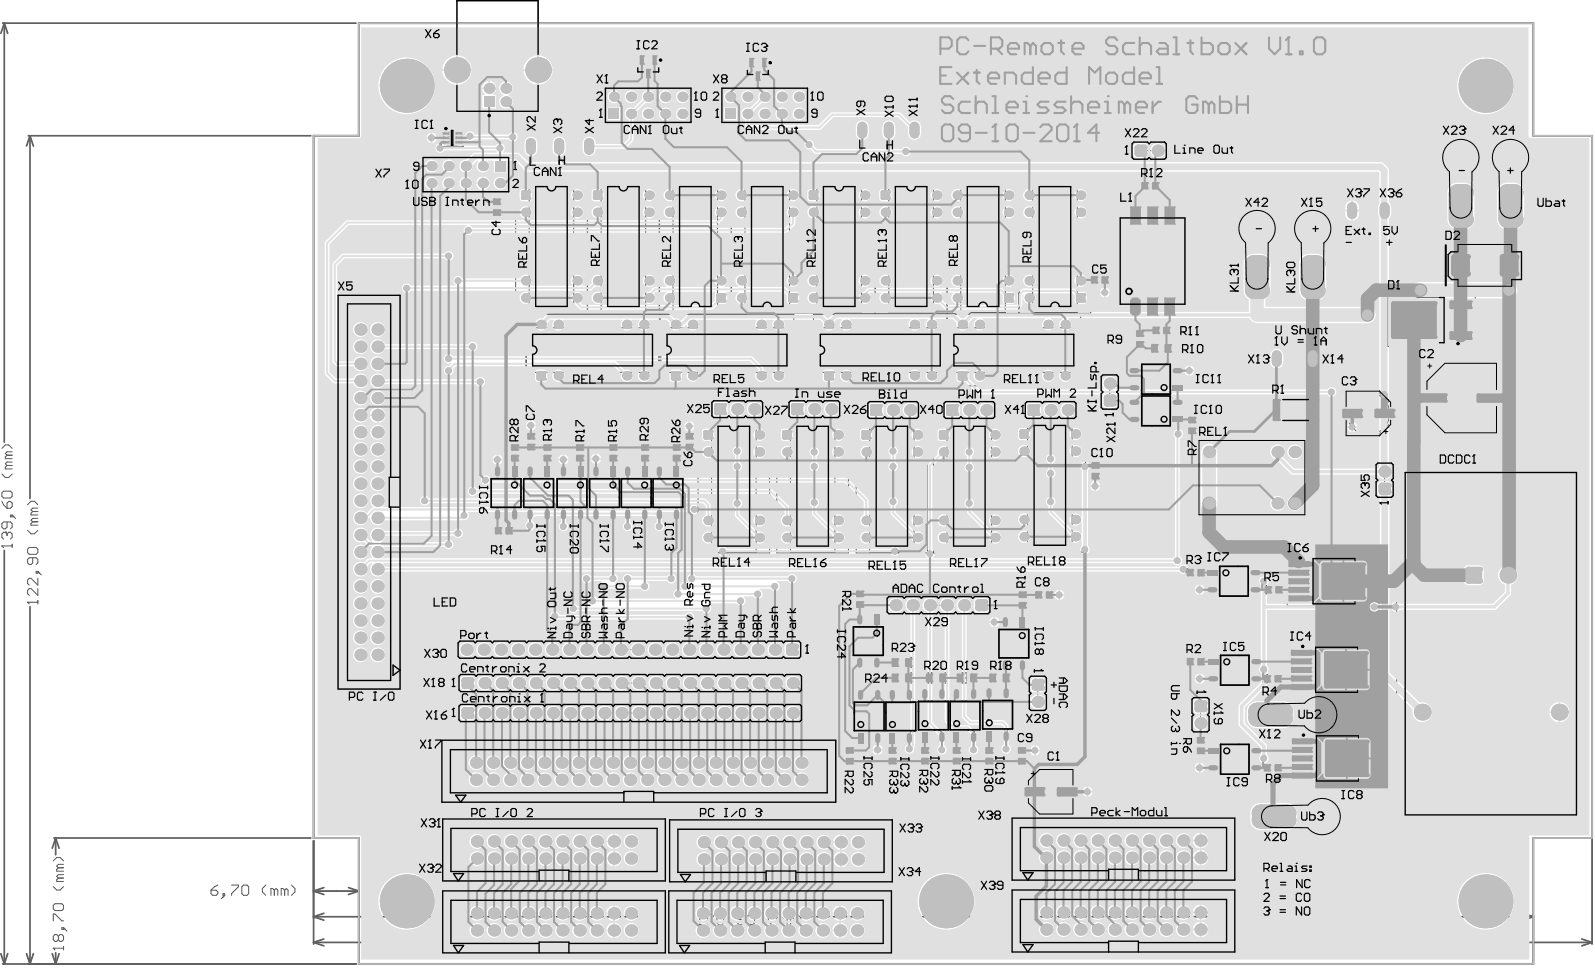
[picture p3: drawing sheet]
<svg xmlns="http://www.w3.org/2000/svg" width="394mm" height="239mm" viewBox="0 0 394 239" stroke-linecap="round" stroke-linejoin="round" font-family="sans-serif">
<path d="M88.6 5.7h289.9v27.8h14.5v173.3h-14.5v31h-289.9v-31h-11.2v-173.3h11.2z" fill="none" stroke="#c0c0c0" stroke-width=".25"/>
<g fill="none" stroke="#5a5a5a" stroke-width=".25">
<path d="M112.8 .2h20v27.3h-20zM157 13.3h6v6.4h-6zM157.4 15.2h5.2v2.5h-5.2zM159.2 16.5h1.6M160 15.6v1.7M184.1 13.9h6v6.4h-6zM184.5 15.8h5.1v2.6h-5.1zM186.2 17.1h1.7M187.1 16.3v1.7M108.9 31.8h5.4v4.4h-5.4zM110.4 32.2h2.4v3.6h-2.4zM110.8 34h1.6"/>
<path d="M111.6 33.2v1.6M281.1 36.8h.9v.8h-.9zM283.2 37.2h.9M283.7 36.8v.8M285.3 36.8h.9v.8h-.9zM359.7 38.9h1.7M360.6 38v1.7M372 38.9h1.7M372.8 38v1.7M121.6 48.8h2v4.6h-2zM121.7 49.4h1.8v3.4h-1.8zM121.8 51.1h1.6"/>
<path d="M122.6 50.3v1.6M127.3 44.4h17.7v32.9h-17.7zM130.6 44.5h11v32.6h-11zM145 44.4h17.7v32.9h-17.7zM148.4 44.5h11v32.6h-11zM162.8 44.4h17.7v32.9h-17.7zM166.1 44.5h11v32.6h-11zM180.5 44.4h17.7v32.9h-17.7zM183.9 44.5h11v32.6h-11zM198.3 44.4h17.7v32.9h-17.7zM201.6 44.5h11v32.6h-11zM216.1 44.4h17.6v32.9h-17.6z"/>
<path d="M219.4 44.5h11v32.6h-11zM233.8 44.4h17.7v32.9h-17.7zM237.2 44.5h10.9v32.6h-10.9zM251.6 44.4h17.6v32.9h-17.6zM254.9 44.5h11v32.6h-11zM281.6 44.8h4.5v2h-4.5zM282.2 44.9h3.4v1.9h-3.4zM283.1 45.8h1.6M283.9 45v1.6M309.4 56.4h1.7M310.3 55.5v1.7M323.2 56.4h1.7"/>
<path d="M324 55.5v1.7M129.8 77.6h33v17.6h-33zM163 77.6h32.9v17.6h-32.9zM200.8 77.6h65.9v17.6h-65.9zM233.8 77.6v17.6M269.1 68h4.6v2.1h-4.6zM269.7 68.1h3.4v1.9h-3.4zM270.6 69.1h1.6M271.4 68.3v1.6M342.5 72.5h21.6v13h-21.6zM346.1 73.4h10.4v11.2h-10.4zM352.1 79h1.7"/>
<path d="M353 78.1v1.7M366.2 65.5h.6M366.5 65.1v.7M129.9 80.9h32.7v11h-32.7zM163.1 80.9h32.7v11h-32.7zM175.7 98.9h12.5v4.1h-12.5zM176.2 98.9l-.5 .4M179.5 98.9l.4 .4 .4-.4M183.6 98.9l.5 .4 .4-.4M187.8 98.9l.4 .4M194.8 98.9h12.5v4.1h-12.5zM195.2 98.9l-.4 .4"/>
<path d="M198.5 98.9l.4 .4 .5-.4M201 80.9h32.6v11h-32.6zM202.7 98.9l.4 .4 .4-.4M206.8 98.9l.5 .4M214.2 99.1h12.5v4.1h-12.5zM214.6 99.1l-.4 .4M218 99.1l.4 .4 .4-.4M222.1 99.1l.4 .4 .4-.4M226.3 99.1l.4 .4M233 99.1h12.5v4.1h-12.5zM233.4 99.1l-.4 .4M233.9 80.9h32.7v11h-32.7z"/>
<path d="M236.8 99.1l.4 .4 .4-.4M240.9 99.1l.4 .4 .5-.4M245.1 99.1l.4 .4M253.1 99.1h12.5v4.1h-12.5zM253.5 99.1l-.4 .4M256.9 99.1l.4 .4 .4-.4M261 99.1l.4 .4 .4-.4M265.2 99.1l.4 .4M273.5 94.2h.9v.8h-.9zM273.5 98.4h.9v.9h-.9zM273.5 96.7h.9M273.9 96.3v.8"/>
<path d="M279.8 91.2h1.7v.5h-1.7zM279.8 95.5h1.7v.4h-1.7zM279.8 99h1.7v.5h-1.7zM280.3 81.4h2v4.5h-2zM280.4 81.9h1.9v3.4h-1.9zM280.5 83.6h1.6M280.9 91.2v.5M280.9 95.5v.4M280.9 99v.5M281 91.2v.5M281 95.5v.4M281 99v.5"/>
<path d="M281.3 82.8v1.6M281.7 89.9h7.3v7.3h-7.3zM281.7 97.7h7.3v7.3h-7.3zM284 84.7h5.2v2.5h-5.2zM284.3 80.5h4.6v2h-4.6zM284.8 84.8h3.6v2.3h-3.6zM284.9 80.6h3.4v1.9h-3.4zM285.8 86h1.7M285.8 81.5h1.6M286.6 80.7v1.6M286.6 85.1v1.7M289.1 91.2h1.8v.5h-1.8z"/>
<path d="M289.1 95.5h1.8v.4h-1.8zM289.1 99h1.8v.5h-1.8zM289.7 91.2v.5M289.7 95.5v.4M289.7 99v.5M289.8 91.2v.5M289.8 95.5v.4M289.8 99v.5M314 98.2h11.6v5.9h-11.6zM314.4 98.4h10.8v5.5h-10.8zM331.9 96.2h8.4l2.8 2.8v1.5h1.3v3h-1.3v1.5l-2.8 2.8h-8.4v-4.3h-.8v-3h.8zM332.3 96.5h7.8l3.2 3.2v4.6l-3.2 3.2h-7.8z"/>
<path d="M352.1 96.7v-2.8l4.4-4.4h13.1v7.2M352.1 99.7v2.8l4.4 4.4h13.1v-7.2M352.2 94.1l4.5-4.5h12.7v17.2h-12.7l-4.5-4.5zM355.5 96.7h-1.3v3h1.3M360 98.2h1.6M360.8 97.4v1.6M366.6 96.7h.8v3h-.8M.5 117l.8 .8h.9l.8-.8M.5 110.6l.8-.8h.9l.8 .8M1.7 114.8l-.4 .5v.4h1.7M1.7 112.3l-.4 .4v.5h1.7M1.7 114.8h1.3"/>
<path d="M1.7 112.3h1.3M3 114h-1.3l-.4 .4 .4 .4M3 111.5h-1.3l-.4 .4 .4 .4M121.2 118h7.4v7.3h-7.4zM122.6 116h.4v1.8h-.4zM122.6 117.3h.4M122.6 117.2h.4M126 109.4h2v4.6h-2zM126.1 110h1.9v3.4h-1.9zM126.2 111.7h1.6M126.8 116h.4v1.8h-.4zM126.8 117.3h.4"/>
<path d="M126.8 117.2h.4M127 110.9v1.6M129.3 118h7.3v7.3h-7.3zM130 106.7h2.1v4.6h-2.1zM130.1 107.3h1.9v3.4h-1.9zM130.2 109h1.7M130.6 116h.4v1.8h-.4zM130.6 117.3h.4M130.6 117.2h.4M131 108.2v1.6M134 109.4h2.1v4.6h-2.1zM134.1 110h1.9v3.4h-1.9z"/>
<path d="M134.3 111.7h1.6M134.9 116h.4v1.8h-.4zM134.9 117.3h.4M134.9 117.2h.4M135.1 110.9v1.6M137.5 118h7.4v7.3h-7.4zM138.9 116h.4v1.8h-.4zM138.9 117.3h.4M138.9 117.2h.4M142.1 109.4h2v4.6h-2zM142.2 110h1.8v3.4h-1.8zM142.3 111.7h1.6"/>
<path d="M143.1 116h.4v1.8h-.4zM143.1 117.3h.4M143.1 117.2h.4M143.1 110.9v1.6M145.5 118h7.4v7.3h-7.4zM146.9 116h.4v1.8h-.4zM146.9 117.3h.4M146.9 117.2h.4M150.3 109.4h2.1v4.6h-2.1zM150.4 110h1.9v3.4h-1.9zM150.5 111.7h1.6M151.1 116h.4v1.8h-.4z"/>
<path d="M151.1 117.3h.4M151.1 117.2h.4M151.3 110.9v1.6M153.4 118h7.3v7.3h-7.3zM154.7 116h.4v1.8h-.4zM154.7 117.3h.4M154.7 117.2h.4M158.1 109.4h2.1v4.6h-2.1zM158.2 110h1.9v3.4h-1.9zM158.4 111.7h1.6M158.9 116h.5v1.8h-.5zM158.9 117.3h.5"/>
<path d="M158.9 117.2h.5M159.2 110.9v1.6M161.2 118h7.3v7.3h-7.3zM162.5 116h.5v1.8h-.5zM162.5 117.3h.5M162.5 117.2h.5M166 109.4h2v4.6h-2zM166 110h1.9v3.4h-1.9zM166.2 111.7h1.6M166.8 116h.4v1.8h-.4zM166.8 117.3h.4M166.8 117.2h.4"/>
<path d="M167 110.9v1.6M169.1 106.7h2.1v4.6h-2.1zM169.2 107.3h1.9v3.4h-1.9zM169.3 109h1.7M170.1 108.2v1.6M172.3 103.5h17.7v32.9h-17.7zM175.6 103.7h11v32.6h-11zM175.7 102.6l.5 .4M177.5 100.7h.6v.5h-.6zM179.5 103l.4-.4 .4 .4M181.7 100.7h.6v.5h-.6zM183.6 103l.5-.4 .4 .4"/>
<path d="M185.9 100.7h.6v.5h-.6zM188.2 102.6l-.4 .4M191.8 103.5h17.6v32.9h-17.6zM194.8 102.6l.4 .4M195.1 103.7h11v32.6h-11zM196.5 100.7h.6v.5h-.6zM198.5 103l.4-.4 .5 .4M200.7 100.7h.6v.5h-.6zM202.7 103l.4-.4 .4 .4M204.9 100.7h.6v.5h-.6zM207.3 102.6l-.5 .4M211.3 103.5h17.7v32.9h-17.7z"/>
<path d="M214.2 102.8l.4 .4M214.7 103.7h10.9v32.6h-10.9zM215.9 100.8h.6v.7h-.6zM218 103.2l.4-.4 .4 .4M220.2 100.8h.6v.7h-.6zM222.1 103.2l.4-.4 .4 .4M224.4 100.8h.6v.7h-.6zM226.7 102.8l-.4 .4M230.4 103.5h17.7v32.9h-17.7zM233 102.8l.4 .4M233.8 103.7h11v32.6h-11zM234.7 100.8h.7v.7h-.7z"/>
<path d="M236.8 103.2l.4-.4 .4 .4M238.9 100.8h.7v.7h-.7zM240.9 103.2l.4-.4 .5 .4M243.2 100.8h.6v.7h-.6zM245.5 102.8l-.4 .4M250.3 103.3h17.7v32.9h-17.7zM253.1 102.8l.4 .4M253.6 103.4h11v32.6h-11zM254.8 100.8h.6v.7h-.6zM256.9 103.2l.4-.4 .4 .4M259.1 100.8h.5v.7h-.5zM261 103.2l.4-.4 .4 .4"/>
<path d="M263.3 100.8h.6v.7h-.6zM265.6 102.8l-.4 .4M269.3 113.9h2.1v4.5h-2.1zM269.4 114.5h1.9v3.3h-1.9zM269.5 116.2h1.6M270.3 115.4v1.6M279.8 103.3h1.7v.4h-1.7zM280.9 103.3v.4M281 103.3v.4M289.1 103.3h1.8v.4h-1.8zM289.7 103.3v.4M289.8 103.3v.4"/>
<path d="M293.2 102.7h2v4.5h-2zM293.3 103.3h1.9v3.4h-1.9zM293.4 105h1.6M294.2 104.2v1.6M308.2 117.8h1.7M309 117v1.7M319 101.2h1.6M319.8 100.3v1.7M336.9 102h1.7M337.8 101.2v1.7M341.4 115.9h.8v.9h-.8zM341.4 118.5h.8"/>
<path d="M341.8 118.1v.8M344.7 114.5h46.5v88.7h-46.5zM346.9 116.6h42.2v84.5h-42.2zM.5 134.7h.1M.5 121.6l.4-.4h1.7l.4 .4v.8l-.4 .5h-1.7l-.4-.5zM.5 134.7h2.5M.5 134.7l.4 .4M.5 123.7l.4 .9 .8 .8M1.3 131.3h.1M1.3 131.3h-.4l-.4 .4v.9l.4 .4M1.3 131.3l.4 .4M1.7 131.7l.5-.4h.4l.4 .4v.9l-.4 .4"/>
<path d="M1.7 128.8v1.3l-.4 .4h-.4l-.4-.4v-.9l.4-.4h1.7l.4 .4v.9l-.4 .4M1.7 124.1l.5-.4h.4l.4 .4v.9l-.4 .4h-.9zM1.7 131.7v.5M2.6 127.1h.4v.4h-.4zM3 127.1l.8 .8M3 134.3v.8M6.8 135.5l.4-.4h1.7l.4 .4v.8l-.4 .5h-1.7l-.4-.5zM6.8 130.9l.9 .8h.8l.8-.8M6.8 124.5l.9-.8h.8l.8 .8M8.1 137.6v1.3l-.4 .4h-.5l-.4-.4v-.9l.4-.4h1.7l.4 .4v.9l-.4 .4M8.1 128.7l-.4 .5v.4h1.6M8.1 126.2l-.4 .4v.5h1.6"/>
<path d="M8.1 128.7h1.2M8.1 126.2h1.2M9.3 127.9h-1.2l-.4 .4 .4 .4M9.3 125.4h-1.2l-.4 .4 .4 .4M122 129.9h4.6v2.1h-4.6zM122.6 125.4h.4v1.9h-.4zM122.6 130h3.4v1.9h-3.4zM122.6 126h.4M122.6 126.1h.4M123.5 130.9h1.6M124.3 130.1v1.6M126.8 125.4h.4v1.9h-.4z"/>
<path d="M126.8 126h.4M126.8 126.1h.4M130.6 125.4h.4v1.9h-.4zM130.6 126h.4M130.6 126.1h.4M134.9 125.4h.4v1.9h-.4zM134.9 126h.4M134.9 126.1h.4M138.9 125.4h.4v1.9h-.4zM138.9 126h.4M138.9 126.1h.4M143.1 125.4h.4v1.9h-.4z"/>
<path d="M143.1 126h.4M143.1 126.1h.4M146.9 125.4h.4v1.9h-.4zM146.9 126h.4M146.9 126.1h.4M151.1 125.4h.4v1.9h-.4zM151.1 126h.4M151.1 126.1h.4M154.7 125.4h.4v1.9h-.4zM154.7 126h.4M154.7 126.1h.4M158.9 125.4h.5v1.9h-.5z"/>
<path d="M158.9 126h.5M158.9 126.1h.5M162.5 125.4h.5v1.9h-.5zM162.5 126h.5M162.5 126.1h.5M166.8 125.4h.4v1.9h-.4zM166.8 126h.4M166.8 126.1h.4M300.9 139.7h7.4v7.4h-7.4zM317.7 137.3h19.6v12.2h-19.6zM324.1 137.8h10.4v11.2h-10.4zM341.4 120.2h.8v.8h-.8z"/>
<path d="M6.8 148.6h.1M6.8 148.6h2.5M6.8 148.6l.4 .4M8.9 141h.4v.4h-.4zM9.3 142.7v1.7l-1.6-1.7h-.5l-.4 .4v.8l.4 .5M9.3 145.2v1.7l-1.6-1.7h-.5l-.4 .4v.9l.4 .4M9.3 148.2v.8M9.3 141l.9 .8M114.8 159.9h.8v.8h-.8zM119 159.9h.8v.8h-.8zM123.2 159.9h.9v.8h-.9zM127.5 159.9h.8v.8h-.8z"/>
<path d="M131.7 159.9h.8v.8h-.8zM135.9 159.9h.9v.8h-.9zM140.1 159.9h.9v.8h-.9zM144.4 159.9h.8v.8h-.8zM148.6 159.9h.8v.8h-.8zM152.8 159.9h.9v.8h-.9zM155.4 159.2v2.1M157 159.9h.9v.8h-.9zM161.3 159.9h.8v.8h-.8zM165.5 159.9h.8v.8h-.8zM169.7 159.9h.9v.8h-.9zM174 159.9h.8v.8h-.8z"/>
<path d="M178.2 159.9h.8v.8h-.8zM182.4 159.9h.9v.8h-.9zM186.6 159.9h.9v.8h-.9zM190.9 159.9h.8v.8h-.8zM195.1 159.9h.8v.8h-.8zM210.6 154.5h7.4v7.4h-7.4zM211.2 145.6h2v4.5h-2zM211.3 146.1h1.8v3.4h-1.8zM211.4 147.8h1.6M212 152.6h.4v1.8h-.4zM212 153.7h.4M212 153.9h.4"/>
<path d="M212.2 147v1.6M216.2 152.6h.5v1.8h-.5zM216.2 153.7h.5M216.2 153.9h.5M220.7 148.9h.8v.8h-.8zM224.9 148.9h.8v.8h-.8zM229.1 148.9h.9v.8h-.9zM231.2 149.3h.9M231.7 148.7v1.2M233.3 148.9h.9v.8h-.9zM237.6 148.9h.8v.8h-.8zM241.8 148.9h.8v.8h-.8z"/>
<path d="M246.6 155.1h7.3v7.4h-7.3zM247.9 154.4h.5M247.9 153.2h.5v1.8h-.5zM247.9 154.5h.5M251.4 145.8h2v4.5h-2zM251.4 146.4h1.9v3.3h-1.9zM251.6 148h1.6M252.2 154.4h.4M252.2 153.2h.4v1.8h-.4zM252.2 154.5h.4M252.4 147.2v1.6M255.4 145.8h4.5v2h-4.5z"/>
<path d="M256 145.8h3.3v1.9h-3.3zM256.9 146.8h1.6M257.7 146v1.6M292.8 140.3h4.5v2h-4.5zM293.4 140.4h3.4v1.8h-3.4zM294.3 141.3h1.6M295.1 140.5v1.6M299 145.3h1.8v.4h-1.8zM299 141.1h1.8v.4h-1.8zM300.1 141.1v.4M300.1 145.3v.4M300.2 141.1v.4"/>
<path d="M300.2 145.3v.4M308.4 145.3h1.8v.4h-1.8zM308.4 141.1h1.8v.4h-1.8zM308.9 141.1v.4M308.9 145.3v.4M309 141.1v.4M309 145.3v.4M312 144.5h4.6v2h-4.6zM312.6 144.6h3.4v1.8h-3.4zM313.5 145.5h1.6M314.3 144.7v1.6M318.4 159.2h19.5v12.1h-19.5z"/>
<path d="M324.7 159.7h10.4v11.2h-10.4zM326.8 143.4h1.7M327.6 142.6v1.6M115 168.1h.8v.9h-.8zM115 175.5h.8v.8h-.8zM119.2 175.5h.9v.8h-.9zM119.2 168.1h.9v.9h-.9zM123.4 175.5h.9v.8h-.9zM123.4 168.1h.9v.9h-.9zM127.7 175.5h.8v.8h-.8zM127.7 168.1h.8v.9h-.8zM131.9 175.5h.8v.8h-.8z"/>
<path d="M131.9 168.1h.8v.9h-.8zM136.1 175.5h.9v.8h-.9zM136.1 168.1h.9v.9h-.9zM140.3 175.5h.9v.8h-.9zM140.3 168.1h.9v.9h-.9zM144.6 175.5h.8v.8h-.8zM144.6 168.1h.8v.9h-.8zM148.8 175.5h.8v.8h-.8zM148.8 168.1h.8v.9h-.8zM153 175.5h.9v.8h-.9zM153 168.1h.9v.9h-.9zM154.9 160.3h.9"/>
<path d="M155.1 168.5h.9M155.1 175.9h.9M155.6 167.5v2.1M155.6 174.9v2.1M157.3 175.5h.8v.8h-.8zM157.3 168.1h.8v.9h-.8zM161.5 175.5h.8v.8h-.8zM161.5 168.1h.8v.9h-.8zM165.7 175.5h.9v.8h-.9zM165.7 168.1h.9v.9h-.9zM169.9 175.5h.9v.8h-.9zM169.9 168.1h.9v.9h-.9z"/>
<path d="M174.2 175.5h.8v.8h-.8zM174.2 168.1h.8v.9h-.8zM178.4 175.5h.8v.8h-.8zM178.4 168.1h.8v.9h-.8zM182.6 175.5h.9v.8h-.9zM182.6 168.1h.9v.9h-.9zM186.8 175.5h.9v.8h-.9zM186.8 168.1h.9v.9h-.9zM191.1 175.5h.8v.8h-.8zM191.1 168.1h.8v.9h-.8zM195.3 175.5h.8v.8h-.8zM195.3 168.1h.8v.9h-.8z"/>
<path d="M210.9 173.1h7.3v7.3h-7.3zM212 162h.4v1.8h-.4zM212 162.6h.4M212 162.5h.4M212.2 171.2h.4v1.8h-.4zM212.2 172.5h.4M212.2 172.3h.4M216.2 162h.5v1.8h-.5zM216.2 162.6h.5M216.2 162.5h.5M216.4 171.2h.5v1.8h-.5zM216.4 172.5h.5"/>
<path d="M216.4 172.3h.5M218.7 173.1h7.3v7.3h-7.3zM220 166h5.1v2.5h-5.1zM220 162.2h5.1v2.5h-5.1zM220 171.2h.5v1.8h-.5zM220 172.5h.5M220 172.3h.5M220.8 162.3h3.5v2.3h-3.5zM220.8 166.1h3.5v2.3h-3.5zM221.7 167.3h1.7M221.7 163.5h1.7M222.6 162.6v1.7"/>
<path d="M222.6 166.4v1.7M224.3 171.2h.4v1.8h-.4zM224.3 172.5h.4M224.3 172.3h.4M226.7 172.9h7.4v7.3h-7.4zM228.1 170.9h.4v1.9h-.4zM228.1 172.2h.4M228.1 172.1h.4M228.4 166h5.2v2.5h-5.2zM229.2 166.1h3.6v2.3h-3.6zM230.2 167.3h1.7M231 166.4v1.7"/>
<path d="M232.3 170.9h.4v1.9h-.4zM232.3 172.2h.4M232.3 172.1h.4M234.5 172.9h7.4v7.3h-7.4zM235.9 170.9h.4v1.9h-.4zM235.9 172.2h.4M235.9 172.1h.4M236.1 166h5.1v2.5h-5.1zM236.9 166.1h3.5v2.3h-3.5zM237.8 167.3h1.7M238.6 166.4v1.7M240.1 170.9h.4v1.9h-.4z"/>
<path d="M240.1 172.2h.4M240.1 172.1h.4M242.6 172.7h7.3v7.3h-7.3zM243.9 170.8h.4v1.7h-.4zM243.9 172h.4M243.9 171.9h.4M244.1 166h5.1v2.5h-5.1zM244.9 166.1h3.5v2.3h-3.5zM245.8 167.3h1.7M246.7 166.4v1.7M247.9 162.6h.5v1.8h-.5zM247.9 163.3h.5"/>
<path d="M247.9 163.2h.5M248.1 170.8h.5v1.7h-.5zM248.1 172h.5M248.1 171.9h.5M252.2 162.6h.4v1.8h-.4zM252.2 163.3h.4M252.2 163.2h.4M255.8 172.8h.8v.8h-.8zM255.8 168.5h.8v.9h-.8zM255.8 171.1h.8M256.2 170.6v.9M292.8 162.2h4.5v2.1h-4.5z"/>
<path d="M293.4 162.3h3.4v1.9h-3.4zM294.3 163.3h1.6M295.1 162.4v1.7M295.9 178h.9v.9h-.9zM295.9 173.8h.9v.9h-.9zM295.9 176.3h.9M296.3 175.9v.9M299.2 167.3h1.8v.4h-1.8zM299.2 163h1.8v.5h-1.8zM300.4 163v.5M300.4 167.3v.4M300.5 163v.5"/>
<path d="M300.5 167.3v.4M301.1 161.7h7.4v7.3h-7.4zM308.6 167.3h1.8v.4h-1.8zM308.6 163h1.8v.5h-1.8zM309.1 163v.5M309.1 167.3v.4M309.2 163v.5M309.2 167.3v.4M311.8 166.5h4.6v2h-4.6zM312.4 166.5h3.4v1.9h-3.4zM313.3 167.5h1.6M314.1 166.7v1.6"/>
<path d="M324.7 176.3h1.6M325.5 175.5v1.7M327.4 165.3h1.7M328.3 164.4v1.7M208.7 184.2h2v4.6h-2zM208.7 184.8h1.9v3.4h-1.9zM208.9 186.5h1.6M209.7 185.7v1.6M212.2 180.6h.4v1.7h-.4zM212.2 181.2h.4M212.2 181.1h.4M216.4 180.6h.5v1.7h-.5z"/>
<path d="M216.4 181.2h.5M216.4 181.1h.5M219.2 184.2h2.1v4.6h-2.1zM219.3 184.8h1.9v3.4h-1.9zM219.4 186.5h1.6M220 180.6h.5v1.7h-.5zM220 181.2h.5M220 181.1h.5M220.2 185.7v1.6M224.3 180.6h.4v1.7h-.4zM224.3 181.2h.4M224.3 181.1h.4"/>
<path d="M227.3 184.2h2v4.6h-2zM227.3 184.8h1.9v3.4h-1.9zM227.5 186.5h1.6M228.1 180.4h.4v1.8h-.4zM228.1 181h.4M228.1 180.9h.4M228.3 185.7v1.6M232.3 180.4h.4v1.8h-.4zM232.3 181h.4M232.3 180.9h.4M235.1 184.2h2v4.6h-2zM235.2 184.8h1.8v3.4h-1.8z"/>
<path d="M235.3 186.5h1.6M235.9 180.4h.4v1.8h-.4zM235.9 181h.4M235.9 180.9h.4M236.1 185.7v1.6M240.1 180.4h.4v1.8h-.4zM240.1 181h.4M240.1 180.9h.4M243.1 184.2h2v4.6h-2zM243.2 184.8h1.9v3.4h-1.9zM243.3 186.5h1.6M243.9 180.1h.4v1.8h-.4z"/>
<path d="M243.9 180.8h.4M243.9 180.7h.4M244.1 185.7v1.6M248.1 180.1h.5v1.8h-.5zM248.1 180.8h.5M248.1 180.7h.5M251.1 184.2h2.1v4.6h-2.1zM251.2 184.8h1.9v3.4h-1.9zM251.4 186.5h1.6M252.2 185.7v1.6M253.9 193l3.1-3.1h7.8v10.9h-7.8l-3.1-3.1zM254 192.4l2.9-2.9h8.3v4.4h.8v2.9h-.8v4.4h-8.3l-2.9-2.9v-1.5h-1.3v-2.9h1.3z"/>
<path d="M258.5 195.4h1.7M259.3 194.5v1.7M295.3 181.7h2v4.5h-2zM295.4 182.3h1.9v3.3h-1.9zM295.5 183.9h1.6M296.3 183.1v1.6M299.2 189.2h1.8v.4h-1.8zM299.2 185h1.8v.4h-1.8zM300.4 185v.4M300.4 189.2v.4M300.5 185v.4M300.5 189.2v.4"/>
<path d="M301.1 183.7h7.4v7.3h-7.4zM308.6 189.2h1.8v.4h-1.8zM308.6 185h1.8v.4h-1.8zM309.1 185v.4M309.1 189.2v.4M309.2 185v.4M309.2 189.2v.4M311.8 188.4h4.6v2.1h-4.6zM312.4 188.5h3.4v1.9h-3.4zM313.3 189.4h1.6M314.1 188.6v1.6M318.6 181h19.5v12.2h-19.5z"/>
<path d="M325 181.5h10.3v11.2h-10.3zM327.6 187.1h1.7M328.5 186.3v1.7M13.1 218.7l.9 .9h.8l.9-.9M13.1 212.4l.9-.8h.8l.9 .8M14.4 216.6l-.4 .5v.4h1.7M14.4 214.1l-.4 .4v.4h1.7M14.4 216.6h1.3M14.4 214.1h1.3M15.7 215.8h-1.3l-.4 .4 .4 .4M15.7 213.3h-1.3l-.4 .4 .4 .4M52.1 219.6h1.2l.5 .5v.4l-.5 .4h-.8l-.4-.4z"/>
<path d="M53.8 218.4l-.9 .4-.8 .8M57.2 218.4h1.6v.4l-1.6 1.7v.4M59.7 218.8l.4-.4h.9l.4 .4v1.7l-.4 .4h-.9l-.4-.4zM65.6 218.4l-.8 .8v.9l.8 .8M67.7 219.6l-.4-.4h-.4v1.7M67.7 219.6v1.3M67.7 219.6l.4-.4 .5 .4v1.3M70.3 219.6l-.5-.4h-.4v1.7M70.3 219.6v1.3M70.3 219.6l.4-.4 .4 .4v1.3M71.9 218.4l.9 .8v.9l-.9 .8M325.5 201.5h1.7"/>
<path d="M326.3 200.6v1.7M13.1 234h.1M13.1 223.4l.5-.4h1.7l.4 .4v.8l-.4 .5h-1.7l-.5-.5zM13.1 234h2.6M13.1 234l.5 .4M13.1 227.2v-1.7h.5l1.7 1.7h.4M14.4 231l.4-.4h.5l.4 .4v.8l-.4 .5h-.5l-.4-.5M14.4 231l-.4-.4h-.4l-.5 .4v.8l.5 .5h.4l.4-.5M14.4 231v.8M15.3 228.9h.4v.4h-.4zM15.7 233.5v.9M15.7 228.9l.8 .8"/>
<path d="M55 220.5h.5v.4h-.5zM55.5 220.9l-.9 .8M172.3 228.1h.9M172.7 225.6h.1M172.7 225.6v2.5M172.7 225.6l-.4 .4M174.8 226.9l-.4 .4v.4l.4 .4h.9l.4-.4v-.4l-.4-.4M174.8 226.9l-.4-.5v-.4l.4-.4h.9l.4 .4v.4l-.4 .5M174.8 226.9h.9M177 226l.4-.4h.8l.4 .4v1.7l-.4 .4h-.8l-.4-.4zM179.6 234.5h.8M179.9 227.7h.4v.4h-.4z"/>
<path d="M180 231.9h.1M180 231.9v2.6M180 231.9l-.4 .5M180.3 228.1l-.8 .9M182.1 233.2l-.4-.4v-.4l.4-.5h.9l.4 .5v.4l-.4 .4M182.1 233.2l-.4 .4v.4l.4 .5h.9l.4-.5v-.4l-.4-.4M182.1 233.2h.9M183.7 226.9h-1.2l-.5-.5v-.4l.5-.4h.8l.4 .4v1.7l-.4 .4h-.8l-.5-.4M184.6 226l.4-.4h.8l.5 .4v1.7l-.5 .4h-.8l-.4-.4zM185.9 233.2h-1.3l-.4-.4v-.4l.4-.5h.9l.4 .5v1.6l-.4 .5h-.9l-.4-.5M187.2 234h.4v.5h-.4zM187.6 234.5l-.8 .8"/>
<path d="M189.3 233.2h1.3l.4 .4v.4l-.4 .5h-.9l-.4-.5zM190.5 225.6l-.9 .8v.9l.9 .8M191 231.9l-.9 .5-.8 .8M191.8 232.4l.5-.5h.8l.4 .5v1.6l-.4 .5h-.8l-.5-.5zM192.6 226.9l-.4-.5h-.4v1.7M192.6 226.9v1.2M192.6 226.9l.4-.5 .4 .5v1.2M195.1 226.9l-.4-.5h-.4v1.7M195.1 226.9v1.2M195.1 226.9l.5-.5 .4 .5v1.2M196.8 225.6l.9 .8v.9l-.9 .8M197.8 231.9l-.9 .9v.8l.9 .9"/>
<path d="M199.9 233.2l.4-.4 .4 .4v1.3M199.9 233.2l-.5-.4h-.4v1.7M199.9 233.2v1.3M202.4 233.2l-.4-.4h-.4v1.7M202.4 233.2v1.3M202.4 233.2l.4-.4 .4 .4v1.3M204.1 231.9l.8 .9v.8l-.8 .9"/>
<circle cx="287.4" cy="95.6" r=".63"/>
<circle cx="360.8" cy="98.2" r="8.3"/>
<circle cx="126.9" cy="119.7" r=".63"/>
<circle cx="134.9" cy="119.7" r=".63"/>
<circle cx="143.2" cy="119.7" r=".63"/>
<circle cx="151.3" cy="119.7" r=".63"/>
<circle cx="159" cy="119.7" r=".63"/>
<circle cx="166.9" cy="119.7" r=".63"/>
<circle cx="287.4" cy="103.4" r=".63"/>
<circle cx="337.8" cy="102" r="5.2"/>
<circle cx="216.4" cy="156.2" r=".63"/>
<circle cx="252.3" cy="156.8" r=".63"/>
<circle cx="302.6" cy="141.4" r=".63"/>
<circle cx="212.5" cy="178.8" r=".63"/>
<circle cx="220.3" cy="178.8" r=".63"/>
<circle cx="228.4" cy="178.5" r=".63"/>
<circle cx="236.2" cy="178.5" r=".63"/>
<circle cx="244.3" cy="178.4" r=".63"/>
<circle cx="302.8" cy="163.3" r=".63"/>
<circle cx="259.3" cy="195.4" r="5.2"/>
<circle cx="302.8" cy="185.3" r=".63"/>
</g>
<g fill="none" stroke="#5a5a5a" stroke-width=".34">
<path d="M276.5 53.8h16v21.3h-16zM90.3 121.4h1.6M91.1 120.6v1.7M156.8 190.3h1.7M157.7 189.4v1.7M135.9 209.7h1.7M136.8 208.9v1.7M191.9 209.9h1.7M192.8 209.1v1.7M276.5 209.5h1.7M277.3 208.7v1.6M135.9 227.5h1.7"/>
<path d="M136.8 226.6v1.7M191.7 227.5h1.7M192.6 226.6v1.7M276.5 227.2h1.7M277.3 226.4v1.7"/>
</g>
<g fill="none" stroke="#5a5a5a" stroke-width=".42">
<path d="M.6 5.7h87.3M1.1 5.7l.8 2.5M1.1 5.7v103.4M1.1 5.7l-.9 2.5M7 33.5h69.7M7.4 33.5l.8 2.5M7.4 33.5v89.5M7.4 33.5l-.8 2.5M1.1 135.8v102M7.4 149.7v88.1M13.3 206.8h63.4M13.7 206.8v4.1"/>
<path d="M13.7 206.8l.9 2.5M13.7 206.8l-.8 2.5M77.4 207.4v25.5M77.4 219.8l2.5 .9M77.4 219.8h11.2M79.9 219l-2.5 .8M86 219l2.6 .8M88.6 219.4v17.8M88.6 219.8l-2.6 .9M393 206.8v26.1M.2 235.3l.9 2.5M.6 237.8h87.3"/>
<path d="M1.9 235.3l-.8 2.5M6.6 235.3l.8 2.5M8.2 235.3l-.8 2.5M12.9 235.3l.8 2.5M13.7 235.1v2.7M14.6 235.3l-.9 2.5M77.4 232.5l2.5 .9M77.4 226.2l2.5 .8M77.4 232.5h101.5M77.4 226.2h94.2M79.9 231.7l-2.5 .8M79.9 225.3l-2.5 .9"/>
<path d="M198.3 226.2h180.2M205.6 232.5h187.4M375.9 225.3l2.6 .9M378.5 226.2l-2.6 .8M378.5 225.8v11.4M390.4 231.7l2.6 .8M393 232.5l-2.6 .9"/>
</g>
<path d="M378.5 33.5v-27.8h-289.9v27.8h-11.2v173.3h11.2v31h289.9v-31M393 33.5v173.3" fill="none" stroke="#787878" stroke-width=".51"/>
<path d="M378.5 33.5h14.5M378.5 206.8h14.5" fill="none" stroke="#787878" stroke-width=".42"/>
<path d="M89.2 6.8h288.1v27l.2 .2 1 .1 13.8-.1v172.1h-14.8v30.6h-288.3v-29.9l-.2-.7h-10.6v-172h10.2l.4-.1 .1-.3zM133 13.7v3.4h3.4a3.6 3.6 0 0 0-3.4-3.4zM130.3 14.7a3.3 3.3 0 0 0-1.1 2.4h3.4v-3.4a3.3 3.3 0 0 0-2.3 1zM113 13.7v3.4h3.4a3.6 3.6 0 0 0-3.4-3.4zM110.2 14.7a3.3 3.3 0 0 0-1 2.4h3.4v-3.4a3.3 3.3 0 0 0-2.4 1zM133 17.5v3.4a3.6 3.6 0 0 0 3.4-3.4zM129.2 17.5a3.6 3.6 0 0 0 3.4 3.4v-3.4zM113 17.5v3.4a3.6 3.6 0 0 0 3.4-3.4zM109.2 17.5a3.6 3.6 0 0 0 3.4 3.4v-3.4zM120.9 20v1.6h1.6l-.1-.3a1.8 1.8 0 0 0-1.5-1.3zM119.5 20.5l-.5 1.1h1.5v-1.6zM195.6 23.9a1.61 1.61 0 0 0 3.2 0 1.61 1.61 0 0 0-3.2 0zM191.4 23.9a1.61 1.61 0 0 0 3.2 0 1.61 1.61 0 0 0-3.2 0zM183.4 27a1.63 1.63 0 0 0 .5 2.6l.1 1.9 .3 .4 .4 .2h17.6l.4-.2 3-3h16l2.4 2.4a3.2 3.2 0 0 0 .5 2.7 1.6 1.6 0 0 0 1.7 .4 1.6 1.6 0 0 0 1-1.5 3.3 3.3 0 0 0-.4-2.7 1.63 1.63 0 0 0-2.3 0l-2.2-2.3-.5-.2h-16.5l-.4 .2-3 3h-16.9v-1.3a1.52 1.52 0 0 0 .9-2.1l2.1-2.2a1.59 1.59 0 0 0 2.2-1.2 1.59 1.59 0 0 0-1.8-1.8 1.59 1.59 0 0 0-1.2 2.2l-2.1 2.2a1.49 1.49 0 0 0-1.8 .3zM182.9 23.9a1.61 1.61 0 0 0 3.2 0 1.61 1.61 0 0 0-3.2 0zM178.7 23.9a1.61 1.61 0 0 0 3.2 0 1.61 1.61 0 0 0-3.2 0zM166.9 23.9a1.61 1.61 0 0 0 3.2 0 1.61 1.61 0 0 0-3.2 0zM162.6 23.9a1.61 1.61 0 0 0 3.2 0 1.61 1.61 0 0 0-3.2 0zM144.3 34.2a3.3 3.3 0 0 0-.5 2.8 1.61 1.61 0 0 0 1.8 1.5 1.61 1.61 0 0 0 1.4-1.8h7.1l.4-.2 1.8-1.9 .1-5a1.52 1.52 0 0 0 .8-2.1l2.2-2.2a1.59 1.59 0 0 0 2.2-1.2 1.59 1.59 0 0 0-1.8-1.8 1.59 1.59 0 0 0-1.2 2.2l-2.2 2.2a1.58 1.58 0 0 0-2.1 .8 1.58 1.58 0 0 0 .9 2.1v4.6l-1.4 1.3h-6.8a1.62 1.62 0 0 0-.9-1.6 1.62 1.62 0 0 0-1.8 .3zM154.2 23.9a1.61 1.61 0 0 0 3.2 0 1.61 1.61 0 0 0-3.2 0zM149.9 23.9a1.65 1.65 0 0 0 3.3 0 1.65 1.65 0 0 0-3.3 0zM119 22l.2 .7 .6 .5-.1 .2h-.7v3.4h3.4v-3.4h-.7v-.2l.6-.5 .2-.7zM123.7 20.6a1.69 1.69 0 0 0 .6 2.8v.1a1.68 1.68 0 0 0-.8 2.6 1.68 1.68 0 0 0 2.7 0 1.68 1.68 0 0 0-.7-2.6v-.1a1.68 1.68 0 0 0 .8-2.5 1.68 1.68 0 0 0-2.6-.3zM359.7 21.2a7 7 0 0 0 14 0 7 7 0 0 0-14 0zM93.4 21.2a7 7 0 0 0 14 0 7 7 0 0 0-14 0zM178.7 26.5v3.2h3.2v-3.2zM150 26.5v3.2h3.1v-3.2zM195.6 28.1a1.61 1.61 0 0 0 3.2 0 1.61 1.61 0 0 0-3.2 0zM191.4 28.1a1.61 1.61 0 0 0 3.2 0 1.61 1.61 0 0 0-3.2 0zM187.1 28.1a1.65 1.65 0 0 0 3.3 0 1.65 1.65 0 0 0-3.3 0zM166.9 28.1a1.61 1.61 0 0 0 3.2 0 1.61 1.61 0 0 0-3.2 0zM162.6 28.1a1.61 1.61 0 0 0 3.2 0 1.61 1.61 0 0 0-3.2 0zM158.4 28.1a1.61 1.61 0 0 0 3.2 0 1.61 1.61 0 0 0-3.2 0zM106.7 32.8v1h1.1l-.4-.7zM105.6 33.1l-.3 .7h1v-1zM218.3 30.2a3.3 3.3 0 0 0-.5 2.7 1.61 1.61 0 0 0 1.6 1.6 1.61 1.61 0 0 0 1.6-1.6 3.3 3.3 0 0 0-.5-2.7 1.63 1.63 0 0 0-2.2 0zM211.7 30.2a3.3 3.3 0 0 0-.5 2.7 1.61 1.61 0 0 0 1.6 1.6 1.61 1.61 0 0 0 1.7-1.6 3.3 3.3 0 0 0-.5-2.7 1.63 1.63 0 0 0-2.3 0zM115.2 32.7a1.18 1.18 0 0 0 0 1.7 1.18 1.18 0 0 0 1.7 0h8.7a1.18 1.18 0 0 0 1.8 .3 1.18 1.18 0 0 0 0-1.8 1.18 1.18 0 0 0-1.8 .3h-8.5a1.18 1.18 0 0 0-1.9-.5zM106.7 34.2v1l.7-.3 .4-.6v-.1zM105.3 34.2l.3 .7 .7 .3v-1zM107.8 35.7a1.19 1.19 0 0 0 .1 1.8 1.19 1.19 0 0 0 1.8-.4h12.7l.4 .4-.1 .2h-5.7l-1.8 1.7a1.59 1.59 0 0 0-1.8 1.5 1.59 1.59 0 0 0 1.6 1.7 1.59 1.59 0 0 0 1.5-1.8l1.2-1.2h.3l.1 .2a1.59 1.59 0 0 0 0 2.3 1.59 1.59 0 0 0 2.2 0 1.59 1.59 0 0 0 0-2.3l.1-.2h1.5v2.9h3.1v-2.9h2.2l1.9 1.8 .3 .6 .8 .4h210l.3 .2-.1 7.7a4.9 4.9 0 0 0-.1 2.9l.2 .5v61.4l-.4 .5h-20.6l-2.8-2.8a1.84 1.84 0 0 0-.3-2.8 1.84 1.84 0 0 0-2.7 .8 1.84 1.84 0 0 0 1.3 2.5l3.9 3.8h21.2a1.82 1.82 0 0 0 2.9 .7 1.82 1.82 0 0 0-.2-2.9l.1-61a3.3 3.3 0 0 0 .5-2.8l-.2-.8-.4-.4v-7.8l-.3-.8a2.35 2.35 0 0 0-1.8-1.3h-210.3l-2.4-2.2-3.8-.1-.1-.2a1.17 1.17 0 0 0 .1-1.9 1.17 1.17 0 0 0-1.8 .3h-12.7l-.5-.4-.6-.1zM136.9 34.2a3.3 3.3 0 0 0-.5 2.8 1.61 1.61 0 0 0 1.6 1.5 1.61 1.61 0 0 0 1.6-1.5 3.3 3.3 0 0 0-.4-2.8 1.63 1.63 0 0 0-2.3 0zM129.9 34.2a3.3 3.3 0 0 0-.5 2.8 1.61 1.61 0 0 0 1.6 1.5 1.61 1.61 0 0 0 1.7-1.5 3.3 3.3 0 0 0-.5-2.8 1.63 1.63 0 0 0-2.3 0zM198.9 34.8a1.19 1.19 0 0 0-.2 1.5 1.19 1.19 0 0 0 1.3 .5l1 1 .4 .2h21.2a1.18 1.18 0 0 0 1.8 .3 1.18 1.18 0 0 0 0-1.8 1.18 1.18 0 0 0-1.8 .3h-20.9l-.8-.8a1.19 1.19 0 0 0-.6-1.3 1.19 1.19 0 0 0-1.4 .1zM280 35.7l-.3 .7v1.5l.3 .8 .8 .3h1.5l.8-.3 .3-.8v-1.5l-.3-.7-.8-.4h-1.5zM283.9 37.2a1.86 1.86 0 0 0 3.7 0 1.86 1.86 0 0 0-3.7 0zM109.1 41a1.65 1.65 0 0 0 3.3 0 1.65 1.65 0 0 0-3.3 0zM104.9 41a1.61 1.61 0 0 0 3.2 0 1.61 1.61 0 0 0-3.2 0zM119.4 43.6v1.4h1.5a1.62 1.62 0 0 0-1.5-1.4zM118 44l-.4 1h1.4v-1.4zM121.8 45.2a1.61 1.61 0 0 0 3.2 0 1.61 1.61 0 0 0-3.2 0zM113.4 45.2a1.61 1.61 0 0 0 3.2 0 1.61 1.61 0 0 0-3.2 0zM109.1 45.2a1.65 1.65 0 0 0 3.3 0 1.65 1.65 0 0 0-3.3 0zM104.9 45.2a1.61 1.61 0 0 0 3.2 0 1.61 1.61 0 0 0-3.2 0zM119.4 45.4v1.4a1.62 1.62 0 0 0 1.5-1.4zM117.6 45.4a1.62 1.62 0 0 0 1.4 1.4v-1.4zM265.2 48.2a1.55 1.55 0 0 0 3.1 0 1.55 1.55 0 0 0-3.1 0zM252.5 48.2a1.55 1.55 0 0 0 3.1 0 1.55 1.55 0 0 0-3.1 0zM247.5 48.2a1.52 1.52 0 0 0 3 0 1.52 1.52 0 0 0-3 0zM234.8 48.2a1.52 1.52 0 0 0 3 0 1.52 1.52 0 0 0-3 0zM229.7 48.2a1.55 1.55 0 0 0 3.1 0 1.55 1.55 0 0 0-3.1 0zM212 48.2a1.52 1.52 0 0 0 3 0 1.52 1.52 0 0 0-3 0zM194.2 48.2a1.52 1.52 0 0 0 3 0 1.52 1.52 0 0 0-3 0zM181.5 48.2a1.55 1.55 0 0 0 3.1 0 1.55 1.55 0 0 0-3.1 0zM176.5 48.2a1.52 1.52 0 0 0 3 0 1.52 1.52 0 0 0-3 0zM163.8 48.2a1.52 1.52 0 0 0 3 0 1.52 1.52 0 0 0-3 0zM158.7 48.2a1.52 1.52 0 0 0 3 0 1.52 1.52 0 0 0-3 0zM140.9 48.2a1.55 1.55 0 0 0 3.1 0 1.55 1.55 0 0 0-3.1 0zM217.2 46.8l-.2 .6v1.6a.72 .72 0 0 0 .7 .7h1.7a.72 .72 0 0 0 .7-.7v-1.6a.72 .72 0 0 0-.7-.8h-1.7zM199.5 46.8l-.2 .6v1.6a.72 .72 0 0 0 .7 .7h1.6a.72 .72 0 0 0 .7-.7v-1.6a.72 .72 0 0 0-.7-.8h-1.6zM146.2 46.8l-.2 .6v1.6a.72 .72 0 0 0 .7 .7h1.6a.72 .72 0 0 0 .8-.7v-1.6a.72 .72 0 0 0-.8-.8h-1.6zM128.5 46.8l-.2 .6v1.6a.72 .72 0 0 0 .7 .7h1.6a.72 .72 0 0 0 .7-.7v-1.6a.72 .72 0 0 0-.7-.8h-1.6zM334 49.5v2.2h1.4a1.79 1.79 0 0 0-1.4-2.2zM332.6 49.9a1.93 1.93 0 0 0-.5 1.8h1.4v-2.2zM265.2 52.4a1.55 1.55 0 0 0 3.1 0 1.55 1.55 0 0 0-3.1 0zM252.5 52.4a1.55 1.55 0 0 0 3.1 0 1.55 1.55 0 0 0-3.1 0zM247.5 52.4a1.52 1.52 0 0 0 3 0 1.52 1.52 0 0 0-3 0zM234.8 52.4a1.52 1.52 0 0 0 3 0 1.52 1.52 0 0 0-3 0zM229.7 52.4a1.55 1.55 0 0 0 3.1 0 1.55 1.55 0 0 0-3.1 0zM217 52.4a1.55 1.55 0 0 0 3.1 0 1.55 1.55 0 0 0-3.1 0zM212 52.4a1.52 1.52 0 0 0 3 0 1.52 1.52 0 0 0-3 0zM199.3 52.4a1.52 1.52 0 0 0 3 0 1.52 1.52 0 0 0-3 0zM181.5 52.4a1.55 1.55 0 0 0 3.1 0 1.55 1.55 0 0 0-3.1 0zM163.8 52.4a1.52 1.52 0 0 0 3 0 1.52 1.52 0 0 0-3 0zM158.7 52.4a1.52 1.52 0 0 0 3 0 1.52 1.52 0 0 0-3 0zM146 52.4a1.55 1.55 0 0 0 3.1 0 1.55 1.55 0 0 0-3.1 0zM140.9 52.4a1.55 1.55 0 0 0 3.1 0 1.55 1.55 0 0 0-3.1 0zM128.3 52.4a1.52 1.52 0 0 0 3 0 1.52 1.52 0 0 0-3 0zM334 52.2v2.2h.2a1.78 1.78 0 0 0 1.2-2.2zM332.1 52.2a1.79 1.79 0 0 0 1.4 2.2v-2.2zM80.3 59.6l-.1 .4v32.1l.1 .4 2.1 2 4.9 .1a1.85 1.85 0 0 0 2.8 .9 1.85 1.85 0 0 0 0-3 1.85 1.85 0 0 0-2.8 .9h-4.4l-1.6-1.6v-31.6l4.8-4.7h29.1v.2a1.17 1.17 0 0 0-.5 1.9 1.17 1.17 0 0 0 1.9-.2h77.4l.5-.2 1.6-1.7 .2-.4v-1.3a1.52 1.52 0 0 0 .6-2.4 1.52 1.52 0 0 0-2.4 0 1.52 1.52 0 0 0 .6 2.4v1.1l-1.3 1.3h-77.2l-.6-.5v-.2h60.9l.4-.2 1.1-1 .2-.4a1.54 1.54 0 0 0 .8-2.3 1.54 1.54 0 0 0-2.4-.3 1.54 1.54 0 0 0 .1 2.3l.1 .3-.5 .4h-90.9l-.4 .2zM370.2 45.8l-.6 1.1-.1 .6v6.7a2.45 2.45 0 0 0 2.5 2.4 3.5 3.5 0 0 0 3.9-1.2l.3-1.2v-6.7a2.45 2.45 0 0 0-2.5-2.4 3.8 3.8 0 0 0-3.5 .7zM358 45.8l-.7 1.1v.6v6.7a2.45 2.45 0 0 0 2.4 2.4 3.5 3.5 0 0 0 3.9-1.2l.3-1.2v-6.7a2.45 2.45 0 0 0-2.4-2.4 3.8 3.8 0 0 0-3.5 .7zM82.2 64.8l-.1 .5v23.8l.1 .4 .9 .8h4.2a1.85 1.85 0 0 0 2.8 .9 1.85 1.85 0 0 0 0-2.9 1.85 1.85 0 0 0-2.8 .9h-3.8l-.3-.3v-23.4l1.8-1.8h24.7a1.18 1.18 0 0 0 1.8 .4 1.18 1.18 0 0 0 0-1.9 1.18 1.18 0 0 0-1.8 .4h-24.9l-.5 .1zM99.6 70.3a1.18 1.18 0 0 0 .1 1.7 1.18 1.18 0 0 0 1.7-.3h44.3l1.3-1a1.5 1.5 0 0 0 2-1.2 1.5 1.5 0 0 0-1.7-1.7 1.5 1.5 0 0 0-1.2 2l-.6 .7h-1.9v-.2a1.52 1.52 0 0 0-.1-2.1 1.52 1.52 0 0 0-2.1 0 1.52 1.52 0 0 0 0 2.1l-.1 .2h-10.3l-.1-.2a1.52 1.52 0 0 0-.3-2.3 1.52 1.52 0 0 0-2.2 .7h-14.3a1.19 1.19 0 0 0-1.9-.2 1.19 1.19 0 0 0 .3 1.8v.2h-11.1l-.4-.4-.6-.2zM265.2 69.3a1.55 1.55 0 0 0 3.1 0 1.55 1.55 0 0 0-3.1 0zM252.5 69.3a1.55 1.55 0 0 0 3.1 0 1.55 1.55 0 0 0-3.1 0zM247.5 69.3a1.52 1.52 0 0 0 3 0 1.52 1.52 0 0 0-3 0zM234.8 69.3a1.52 1.52 0 0 0 3 0 1.52 1.52 0 0 0-3 0zM229.7 69.3a1.55 1.55 0 0 0 3.1 0 1.55 1.55 0 0 0-3.1 0zM217 69.3a1.55 1.55 0 0 0 3.1 0 1.55 1.55 0 0 0-3.1 0zM212 69.3a1.52 1.52 0 0 0 3 0 1.52 1.52 0 0 0-3 0zM199.3 69.3a1.52 1.52 0 0 0 3 0 1.52 1.52 0 0 0-3 0zM194.2 69.3a1.52 1.52 0 0 0 3 0 1.52 1.52 0 0 0-3 0zM158.7 69.3a1.52 1.52 0 0 0 3 0 1.52 1.52 0 0 0-3 0zM141.4 72.4a1.55 1.55 0 0 0 .5 2.6l1.2 1.2 .4 .2h32.1l.5-.2 1.2-1.2h1.5a.72 .72 0 0 0 .7-.7l-.2-2.3h2.9l.1 .2a1.52 1.52 0 0 0-.4 2.3 1.52 1.52 0 0 0 2.3 0 1.52 1.52 0 0 0-.4-2.3v-.2h9.6l.8 .8v1.5a.72 .72 0 0 0 .7 .7h1.6a.72 .72 0 0 0 .7-.7v-1.6a.72 .72 0 0 0-.7-.7h-1.5l-1-1-.4-.2h-9.8v-.2a1.52 1.52 0 0 0 .4-2.3 1.52 1.52 0 0 0-2.3 0 1.52 1.52 0 0 0 .4 2.3l-.1 .2h-3.4l-.1-.2a1.52 1.52 0 0 0 .4-2.3 1.52 1.52 0 0 0-2.3 0 1.52 1.52 0 0 0 .4 2.3v.2h-11.1l-.1-.2a1.52 1.52 0 0 0 .4-2.3 1.52 1.52 0 0 0-2.3 0 1.52 1.52 0 0 0 .4 2.3v.2h-3l-1.2 1.2a1.51 1.51 0 0 0-1.6 1.8 1.51 1.51 0 0 0 2.1 1.1 1.51 1.51 0 0 0 .6-2.4l.5-.5h2.6v.2a1.52 1.52 0 0 0-.4 2.3 1.52 1.52 0 0 0 2.3 0 1.52 1.52 0 0 0-.4-2.3l.1-.2h10.5l.1 .2-.3 .5v1.5l-1 1h-31.6l-.4-.4a1.68 1.68 0 0 0-.2-2.6 1.45 1.45 0 0 0-1.8 .2zM272.9 70.9v1.1h1.1l-.1-.2a1.11 1.11 0 0 0-1-.9zM271.8 71.3l-.3 .7h1v-1.1zM272.9 72.4v1h.1a1.12 1.12 0 0 0 1-1zM271.5 72.4v.1a1.12 1.12 0 0 0 1 .9v-1zM349 70.2a2.04 2.04 0 0 0-.4 2.2 2.04 2.04 0 0 0 1.8 1.2h22.1a2.03 2.03 0 0 0 2-2 2.03 2.03 0 0 0-2-2h-22.1zM321.4 63.3l-.6 1.1-.1 .6v6.7a2.45 2.45 0 0 0 2.4 2.4 3.5 3.5 0 0 0 3.9-1.2l.4-1.2v-6.7a2.45 2.45 0 0 0-2.5-2.4 3.8 3.8 0 0 0-3.5 .7zM199.3 73.5a1.52 1.52 0 0 0 3 0 1.52 1.52 0 0 0-3 0zM146 73.5a1.55 1.55 0 0 0 3.1 0 1.55 1.55 0 0 0-3.1 0zM128.3 73.5a1.52 1.52 0 0 0 3 0 1.52 1.52 0 0 0-3 0zM212.4 72.4a1.5 1.5 0 0 0 0 2.2 1.5 1.5 0 0 0 2.1 0 1.5 1.5 0 0 0 0-2.2l.3-.2h2.7v.2a1.51 1.51 0 0 0 0 2.2 1.51 1.51 0 0 0 2.1 0 1.51 1.51 0 0 0 0-2.2l.1-.2h10.4l.1 .2a1.49 1.49 0 0 0-.2 1.9 1.49 1.49 0 0 0 1.8 .6l1.3 1.3 .5 .2h17.5l.4-.2 .8-.8v-2.5l.2-.2 .3 .1a1.51 1.51 0 0 0 1.4 2.2 1.51 1.51 0 0 0 1-2.5l.1-.1h9.5l.4 .4v1.5a.72 .72 0 0 0 .7 .7h1.6a.72 .72 0 0 0 .8-.7v-1.6a.72 .72 0 0 0-.8-.7h-1.4l-1.1-.8h-12.4l-.4 .1-1 1.1-.1 2.5-.3 .3h-17l-1.2-1.2 .1-.1a1.43 1.43 0 0 0-.5-1.5l.1-.2h2.9l.1 .2a1.51 1.51 0 0 0-.1 2.2 1.51 1.51 0 0 0 2.2 0 1.51 1.51 0 0 0-.1-2.2l.1-.2h9.4l.7 .6v1.5a.72 .72 0 0 0 .7 .7h1.6a.72 .72 0 0 0 .7-.7v-1.6a.72 .72 0 0 0-.7-.7h-1.5l-.8-.8-.4-.2h-32.8a2.29 2.29 0 0 1-1.6 1.2zM132.5 79a1.52 1.52 0 0 0 .7 2.5 1.52 1.52 0 0 0 1.9-1.8l.7-.8h.8l-.1 .4a1.51 1.51 0 0 0 1.4 2.3 1.51 1.51 0 0 0 1.1-2.5v-.2h14.5l-.1 .4a1.51 1.51 0 0 0 1.4 2.3 1.51 1.51 0 0 0 1.1-2.5v-.2h1.8l-.1 .4a1.51 1.51 0 0 0 1.5 2.3 1.51 1.51 0 0 0 1-2.5l.1-.2h4.3l.8 .8-.1 .3a1.52 1.52 0 0 0 1.2 1.5 1.52 1.52 0 0 0 1.7-.7 1.17 1.17 0 0 0 1.2-.7l.2 .1v.2a1.51 1.51 0 0 0 2.2 1 1.51 1.51 0 0 0 .4-2.3l.1-.2h14.5l-.1 .4a1.51 1.51 0 0 0 1.4 2.3 1.51 1.51 0 0 0 1-2.5l.1-.2h1.8l-.1 .4a1.5 1.5 0 0 0 1.4 2.3 1.5 1.5 0 0 0 1.1-2.5l.1-.2h9l.7 .8v.3a1.52 1.52 0 0 0 1.8 1.5 1.52 1.52 0 0 0 1.1-2.1l.6-.7h1.2v.3a1.51 1.51 0 0 0 0 2.2 1.51 1.51 0 0 0 2.2-.1 1.51 1.51 0 0 0-.2-2.2v-.2h14.9v.3a1.51 1.51 0 0 0 0 2.2 1.51 1.51 0 0 0 2.2-.1 1.51 1.51 0 0 0-.2-2.2l.1-.2h2.2l-.1 .3a1.51 1.51 0 0 0 0 2.2 1.51 1.51 0 0 0 2.2-.1 1.51 1.51 0 0 0-.2-2.2l.1-.2h4.2l.9 1v.3a1.52 1.52 0 0 0 1.7 1.6 1.52 1.52 0 0 0 1.3-1.9l1.1-1.2h.9l-.1 .2a1.51 1.51 0 0 0-.4 2.3 1.51 1.51 0 0 0 2.4 0 1.51 1.51 0 0 0-.6-2.3l.1-.2h15.5v.2a1.51 1.51 0 0 0-.5 2.3 1.51 1.51 0 0 0 2.4 0 1.51 1.51 0 0 0-.6-2.3l.1-.2h2.9l-.1 .2a1.51 1.51 0 0 0-.4 2.3 1.51 1.51 0 0 0 2.3 0 1.51 1.51 0 0 0-.5-2.3v-.2h44.8a1.93 1.93 0 0 0 1.9 1.2h27.8a2.02 2.02 0 0 0 1.5-2.2 2.02 2.02 0 0 0-2-1.8h-25.3v-1.9a2.38 2.38 0 0 0 1.3-2.1l-.1-7.3a2.45 2.45 0 0 0-2.3-1.8 3.5 3.5 0 0 0-3.9 1.2l-.4 1.2 .1 7.3a2.36 2.36 0 0 0 1.3 1.5v3.2h-68.4l-.5 .2-1.4 1.4h-.8l-1.2-1.2-.5-.2h-29.2l-.6 .2-1.1 1.1-.4 .1-1-1-.5-.2h-32.5l-.6 .2-1.5 1.5-.3-.1a1.41 1.41 0 0 0-1.4-.4l-1.2-1.2h-.3h-29.4h-.3l-1.2 1.2h-.8zM91.4 81.3a1.86 1.86 0 0 0 3.7 0 1.86 1.86 0 0 0-3.7 0zM87.1 81.3a1.86 1.86 0 0 0 3.7 0 1.86 1.86 0 0 0-3.7 0zM91.9 84.2a1.84 1.84 0 0 0 .3 2.9 1.84 1.84 0 0 0 2.7-1h20.8a1.18 1.18 0 0 0 1.7 .3 1.18 1.18 0 0 0 0-1.8 1.18 1.18 0 0 0-1.7 .3h-20.8a1.85 1.85 0 0 0-3-.7zM87.1 85.5a1.86 1.86 0 0 0 3.7 0 1.86 1.86 0 0 0-3.7 0zM322.9 86.5a3.3 3.3 0 0 0-.5 2.8 1.61 1.61 0 0 0 1.6 1.6 1.61 1.61 0 0 0 1.6-1.6 3.3 3.3 0 0 0-.4-2.8 1.63 1.63 0 0 0-2.3 0zM314 86.5a3.3 3.3 0 0 0-.5 2.8 1.61 1.61 0 0 0 1.6 1.6 1.61 1.61 0 0 0 1.7-1.6 3.3 3.3 0 0 0-.5-2.8 1.63 1.63 0 0 0-2.3 0zM293.8 90.2v1h1l-.3-.6zM292.7 90.6l-.3 .6h1v-1zM91.4 89.8a1.86 1.86 0 0 0 3.7 0 1.86 1.86 0 0 0-3.7 0zM293.8 91.7v1l.7-.4 .3-.5v-.1zM292.4 91.7l.3 .6 .7 .4v-1zM261.4 92.7a1.55 1.55 0 0 0 3.1 0 1.55 1.55 0 0 0-3.1 0zM257.2 92.7a1.52 1.52 0 0 0 3 0 1.52 1.52 0 0 0-3 0zM240.3 92.7a1.52 1.52 0 0 0 3 0 1.52 1.52 0 0 0-3 0zM228.4 92.7a1.55 1.55 0 0 0 3.1 0 1.55 1.55 0 0 0-3.1 0zM224.2 92.7a1.55 1.55 0 0 0 3.1 0 1.55 1.55 0 0 0-3.1 0zM207.3 92.7a1.52 1.52 0 0 0 3 0 1.52 1.52 0 0 0-3 0zM190.6 92.7a1.52 1.52 0 0 0 3 0 1.52 1.52 0 0 0-3 0zM109.9 87.6a1.19 1.19 0 0 0-.1 1.6 1.19 1.19 0 0 0 1.5 .3l.2 .1-.6 .7a1.17 1.17 0 0 0-1.3 1.2 1.17 1.17 0 0 0 1.4 1.1 1.17 1.17 0 0 0 .8-1.6l.7-.7h39l1.8 1.9a1.5 1.5 0 0 0 1.2 2 1.5 1.5 0 0 0 1.7-1.7 1.5 1.5 0 0 0-2-1.2l-2.1-2 .1-.2h32.9l2.1 2.1v.2a1.51 1.51 0 0 0-.4 2.3 1.51 1.51 0 0 0 2.4-.1 1.51 1.51 0 0 0-.7-2.3l-.2-.7-2.5-2.5-.4-.2h-73.6l-.5-.4-.5-.2zM169.5 92.7a1.52 1.52 0 0 0 3 0 1.52 1.52 0 0 0-3 0zM157.4 92.7a1.55 1.55 0 0 0 3.1 0 1.55 1.55 0 0 0-3.1 0zM136.3 92.7a1.52 1.52 0 0 0 3 0 1.52 1.52 0 0 0-3 0zM203.3 91.4l-.2 .5v1.6a.72 .72 0 0 0 .7 .7h1.6a.72 .72 0 0 0 .7-.7v-1.6a.72 .72 0 0 0-.7-.7h-1.6zM165.5 91.4l-.3 .5v1.6a.72 .72 0 0 0 .8 .7h1.6a.72 .72 0 0 0 .7-.7v-1.6a.72 .72 0 0 0-.7-.7h-1.6zM132.3 91.4l-.2 .5v1.6a.72 .72 0 0 0 .7 .7h1.6a.72 .72 0 0 0 .7-.7v-1.6a.72 .72 0 0 0-.7-.7h-1.6zM91.9 92.7a1.84 1.84 0 0 0 .2 2.8 1.84 1.84 0 0 0 2.8-.7h22.7a1.18 1.18 0 0 0 1.7 .3 1.18 1.18 0 0 0 0-1.8 1.18 1.18 0 0 0-1.7 .3h-22.6a1.81 1.81 0 0 0-3.1-.9zM236.3 91.4l-.2 .5v1.6a.72 .72 0 0 0 .7 .7h1.5l3.2 3.1h30.7l-.1 2.6 .5 .6 .6 .2h1.7l.7-.6 .2-.5-.1-2.3h52a1.18 1.18 0 0 0 1.7 .3 1.18 1.18 0 0 0 0-1.8 1.18 1.18 0 0 0-1.7 .3h-52.4l-.1-.2a1.85 1.85 0 0 0 0-2.6 1.85 1.85 0 0 0-2.6 0 1.85 1.85 0 0 0 0 2.6v.2h-30.8l-2.7-2.7v-1.5a.72 .72 0 0 0-.7-.7h-1.6zM91.4 98.2a1.86 1.86 0 0 0 3.7 0 1.86 1.86 0 0 0-3.7 0zM87.1 98.2a1.86 1.86 0 0 0 3.7 0 1.86 1.86 0 0 0-3.7 0zM93.4 100.5v1.7h1.7a1.92 1.92 0 0 0-1.7-1.7zM91.9 101.1l-.4 .4-.2 .7h1.7v-1.7l-.8 .2zM195.2 99.3l-.3 .6v2.1a.88 .88 0 0 0 .8 .8h2.1a.87 .87 0 0 0 .8-.8v-2.1a.87 .87 0 0 0-.8-.8h-2.1zM176.2 99.3l-.3 .6v2.1a.88 .88 0 0 0 .8 .8h2.1a.88 .88 0 0 0 .8-.8v-2.1a.88 .88 0 0 0-.8-.8h-2.1zM203.4 100.9a1.86 1.86 0 0 0 3.7 0 1.86 1.86 0 0 0-3.7 0zM199.2 100.9a1.86 1.86 0 0 0 3.7 0 1.86 1.86 0 0 0-3.7 0zM184.4 100.9a1.86 1.86 0 0 0 3.7 0 1.86 1.86 0 0 0-3.7 0zM180.1 100.9a1.86 1.86 0 0 0 3.7 0 1.86 1.86 0 0 0-3.7 0zM253.5 99.6l-.2 .5v2.1a.88 .88 0 0 0 .8 .8h2.1a.88 .88 0 0 0 .8-.8v-2.1a.88 .88 0 0 0-.8-.8h-2.1zM233.4 99.6l-.2 .5v2.1a.88 .88 0 0 0 .8 .8h2.1a.88 .88 0 0 0 .8-.8v-2.1a.88 .88 0 0 0-.8-.8h-2.1zM214.6 99.6l-.2 .5v2.1a.88 .88 0 0 0 .8 .8h2.1a.88 .88 0 0 0 .8-.8v-2.1a.88 .88 0 0 0-.8-.8h-2.1zM261.7 101.2a1.86 1.86 0 0 0 3.7 0 1.86 1.86 0 0 0-3.7 0zM257.5 101.2a1.86 1.86 0 0 0 3.7 0 1.86 1.86 0 0 0-3.7 0zM241.6 101.2a1.9 1.9 0 0 0 3.8 0 1.9 1.9 0 0 0-3.8 0zM237.4 101.2a1.86 1.86 0 0 0 3.7 0 1.86 1.86 0 0 0-3.7 0zM222.8 101.2a1.86 1.86 0 0 0 3.7 0 1.86 1.86 0 0 0-3.7 0zM218.6 101.2a1.86 1.86 0 0 0 3.7 0 1.86 1.86 0 0 0-3.7 0zM87.1 102.4a1.86 1.86 0 0 0 3.7 0 1.86 1.86 0 0 0-3.7 0zM93.4 102.6v1.7a1.92 1.92 0 0 0 1.7-1.7zM91.3 102.6a1.92 1.92 0 0 0 1.7 1.7v-1.7zM131.3 103.7v1.1h1l-.4-.7zM130.2 104.1l-.4 .7h1v-1.1zM170.4 103.9v1.1h1l-.4-.7zM169.3 104.3l-.4 .7h1v-1.1zM334 104.1v1l1-.1a1.12 1.12 0 0 0-1-.9zM332.9 104.5l-.4 .6h1.1v-1zM131.3 105.2v1l.6-.3 .4-.6v-.1zM129.8 105.2l.4 .7 .6 .3v-1zM170.4 105.4v1l.6-.3 .4-.6v-.1zM168.9 105.4l.4 .7 .6 .3v-1zM334 105.6l.1 1a1.11 1.11 0 0 0 .9-1zM332.5 105.6l.1 .1a1.11 1.11 0 0 0 1 .9v-1zM91.4 106.7a1.86 1.86 0 0 0 3.7 0 1.86 1.86 0 0 0-3.7 0zM87.1 106.7a1.86 1.86 0 0 0 3.7 0 1.86 1.86 0 0 0-3.7 0zM264 107.1a1.52 1.52 0 0 0 3 0 1.52 1.52 0 0 0-3 0zM251.5 105.8l-.2 .5v1.6a.72 .72 0 0 0 .7 .7h1.6a.72 .72 0 0 0 .7-.7v-1.6a.72 .72 0 0 0-.7-.7h-1.6zM244.1 107.3a1.52 1.52 0 0 0 3 0 1.52 1.52 0 0 0-3 0zM225 107.3a1.5 1.5 0 0 0 3 0 1.5 1.5 0 0 0-3 0zM205.4 107.3a1.52 1.52 0 0 0 3 0 1.52 1.52 0 0 0-3 0zM186 107.3a1.52 1.52 0 0 0 3 0 1.52 1.52 0 0 0-3 0zM231.6 106l-.2 .5v1.6a.72 .72 0 0 0 .7 .7h1.6a.72 .72 0 0 0 .7-.7v-1.6a.72 .72 0 0 0-.7-.7h-1.6zM212.5 106l-.2 .5v1.6a.72 .72 0 0 0 .7 .7h1.6a.72 .72 0 0 0 .7-.7v-1.6a.72 .72 0 0 0-.7-.7h-1.6zM192.9 106l-.2 .5v1.6a.72 .72 0 0 0 .7 .7h1.6a.72 .72 0 0 0 .8-.7v-1.6a.72 .72 0 0 0-.8-.7h-1.6zM173.5 106l-.2 .5v1.6a.72 .72 0 0 0 .7 .7h1.6a.72 .72 0 0 0 .7-.7v-1.6a.72 .72 0 0 0-.7-.7h-1.6zM91.4 110.9a1.86 1.86 0 0 0 3.7 0 1.86 1.86 0 0 0-3.7 0zM87.1 110.9a1.86 1.86 0 0 0 3.7 0 1.86 1.86 0 0 0-3.7 0zM264 111.3a1.52 1.52 0 0 0 3 0 1.52 1.52 0 0 0-3 0zM251.3 111.3a1.52 1.52 0 0 0 3 0 1.52 1.52 0 0 0-3 0zM147.3 112v1h1l-.3-.7zM146.2 112.3l-.3 .7h1v-1zM244.1 111.5a1.52 1.52 0 0 0 3 0 1.52 1.52 0 0 0-3 0zM87.7 130.7a1.84 1.84 0 0 0-.2 2.4 1.84 1.84 0 0 0 2.3 .5l1.1 1.1h.9l.1 .2a1.79 1.79 0 0 0 0 2.6v.2l-1 .1-1.1 1a1.84 1.84 0 0 0-2.6 1.4 1.84 1.84 0 0 0 2.1 2.1 1.84 1.84 0 0 0 1.3-2.7l.8-.7h.5v.2a1.83 1.83 0 0 0 .3 2.9 1.83 1.83 0 0 0 2.7-1h196.2a1.18 1.18 0 0 0 1.8 .3 1.18 1.18 0 0 0 0-1.8 1.18 1.18 0 0 0-1.8 .4h-196.2l-.4-.8 .1-.2h195a1.18 1.18 0 0 0 1.9 .3 1.18 1.18 0 0 0-.3-1.9v-29.1a1.17 1.17 0 0 0 .7-1.7 1.17 1.17 0 0 0-1.8-.4 1.17 1.17 0 0 0-.1 1.8v29.4l-.4 .4h-59.3v-.2a1.15 1.15 0 0 0-.2-1.9v-20.5l2.3-2.2a1.5 1.5 0 0 0 2-1.2 1.5 1.5 0 0 0-1.7-1.7 1.5 1.5 0 0 0-1.2 2.1l-2.4 2.4-.1 .4v20.7a1.15 1.15 0 0 0-.2 1.9l-.1 .2h-134.1l-.1-.2a1.74 1.74 0 0 0 .1-2.4l.1-.2h15a1.18 1.18 0 0 0 1.8 .3 1.18 1.18 0 0 0 0-1.8 1.18 1.18 0 0 0-1.8 .3h-15.3l-.1-.2 .5-.6 .2-.7h17.1a1.18 1.18 0 0 0 1.7 .3 1.18 1.18 0 0 0 0-1.8 1.18 1.18 0 0 0-1.7 .3h-17.4a1.84 1.84 0 0 0-2.7-.4 1.84 1.84 0 0 0-.1 2.7v.3h-.5l-.8-.8a1.84 1.84 0 0 0-.5-2.3 1.84 1.84 0 0 0-2.4 .2zM225 111.5a1.5 1.5 0 0 0 3 0 1.5 1.5 0 0 0-3 0zM212.3 111.5a1.5 1.5 0 0 0 3 0 1.5 1.5 0 0 0-3 0zM205.4 111.5a1.52 1.52 0 0 0 3 0 1.52 1.52 0 0 0-3 0zM192.7 111.5a1.55 1.55 0 0 0 3.1 0 1.55 1.55 0 0 0-3.1 0zM186 111.5a1.52 1.52 0 0 0 3 0 1.52 1.52 0 0 0-3 0zM173.3 111.5a1.52 1.52 0 0 0 3 0 1.52 1.52 0 0 0-3 0zM139.3 112.2v1h1l-.3-.7zM138.2 112.5l-.3 .7h1v-1zM123 112.2v1h1l-.3-.7zM121.9 112.5l-.3 .7h1v-1zM317.7 111.5a1.86 1.86 0 0 0 3.7 0 1.86 1.86 0 0 0-3.7 0zM147.3 113.4v1l.7-.3 .3-.6v-.1zM145.9 113.4l.3 .7 .7 .3v-1zM139.3 113.6v1l.7-.3 .3-.6v-.1zM137.9 113.6l.3 .7 .7 .3v-1zM123 113.6v1l.7-.3 .3-.6v-.1zM121.6 113.6l.3 .7 .7 .3v-1zM219.6 110.5l-.3 .8 .1 .6 .5 .4v1.8a1.18 1.18 0 0 0-.3 1.8 1.18 1.18 0 0 0 1.8 0 1.18 1.18 0 0 0-.4-1.8v-1.8a1.18 1.18 0 0 0 .4-1.7 1.18 1.18 0 0 0-1.8-.1zM200.2 110.7l-.4 .8 .2 .6 .4 .4v1.6a1.18 1.18 0 0 0-.3 1.8 1.18 1.18 0 0 0 1.8 0 1.18 1.18 0 0 0-.3-1.8v-1.6a1.18 1.18 0 0 0 .3-1.7 1.18 1.18 0 0 0-1.7-.1zM181.1 110.5l-.3 .8 .2 .6 .4 .4v1.8a1.18 1.18 0 0 0-.3 1.8 1.18 1.18 0 0 0 1.8 0 1.18 1.18 0 0 0-.3-1.8v-1.8a1.18 1.18 0 0 0 .3-1.7 1.18 1.18 0 0 0-1.8-.1zM238.4 110.7l-.3 .8 .2 .6 .4 .4v1.8a1.18 1.18 0 0 0-.3 1.8 1.18 1.18 0 0 0 1.8 0 1.18 1.18 0 0 0-.3-1.8v-1.8a1.18 1.18 0 0 0 .3-1.7 1.18 1.18 0 0 0-1.8-.1zM91.4 115.1a1.86 1.86 0 0 0 3.7 0 1.86 1.86 0 0 0-3.7 0zM87.1 115.1a1.86 1.86 0 0 0 3.7 0 1.86 1.86 0 0 0-3.7 0zM258.5 112.4l-.3 .8 .1 .6 .5 .4v1.6a1.18 1.18 0 0 0-.4 1.8 1.18 1.18 0 0 0 1.8 0 1.18 1.18 0 0 0-.3-1.8v-1.6a1.18 1.18 0 0 0 .4-1.7 1.18 1.18 0 0 0-1.8-.1zM270.5 118.7v1h1.1l-.4-.6zM269.4 119.1l-.3 .6h1v-1zM91.4 119.3a1.86 1.86 0 0 0 3.7 0 1.86 1.86 0 0 0-3.7 0zM87.1 119.3a1.86 1.86 0 0 0 3.7 0 1.86 1.86 0 0 0-3.7 0zM270.5 120.2v1l.7-.4 .4-.5v-.1zM269.1 120.2l.3 .6 .7 .4v-1zM87.1 123.5a1.86 1.86 0 0 0 3.7 0 1.86 1.86 0 0 0-3.7 0zM317.7 124.2a1.86 1.86 0 0 0 3.7 0 1.86 1.86 0 0 0-3.7 0zM313.5 124.2a1.86 1.86 0 0 0 3.7 0 1.86 1.86 0 0 0-3.7 0zM297 110.1l-.6 1.4v12.7a2.03 2.03 0 0 0 2 2 2.03 2.03 0 0 0 2.1-2v-12.7a2.05 2.05 0 0 0-1.3-1.8 2.05 2.05 0 0 0-2.2 .4zM87.7 126.5a1.85 1.85 0 0 0 .4 2.9 1.85 1.85 0 0 0 2.7-1.3l.4-.4 .2 .1a1.85 1.85 0 0 0 1.5 1.8 1.85 1.85 0 0 0 2-1.2h19.1a1.52 1.52 0 0 0 1.7-.9l-.1-1.2h15.6l.1 .2-1 1.1-.1 1.1a1.18 1.18 0 0 0-.3 1.7 1.18 1.18 0 0 0 1.8 0 1.18 1.18 0 0 0-.3-1.7v-.7l.7-.7h6.4v1.6a1.18 1.18 0 0 0-.3 1.7 1.18 1.18 0 0 0 1.8 0 1.18 1.18 0 0 0-.3-1.7v-1.6h14.6v1.6a1.18 1.18 0 0 0-.3 1.7 1.18 1.18 0 0 0 1.8 0 1.18 1.18 0 0 0-.3-1.7v-1.6h6.2l.5 .5v1.1a1.18 1.18 0 0 0-.3 1.7 1.18 1.18 0 0 0 1.8 0 1.18 1.18 0 0 0-.4-1.7v-1.6l-.8-.8 .1-.2h7.8a1.18 1.18 0 0 0 1.7 .3 1.18 1.18 0 0 0 0-1.8 1.18 1.18 0 0 0-1.7 .3h-75.9l-.1-.2a1.84 1.84 0 0 0 .1-2.7 1.84 1.84 0 0 0-2.7 .1 1.84 1.84 0 0 0 .3 2.7v.2l-1.5 1.4h-.2a1.85 1.85 0 0 0-2.7-.1zM267 114.3l-.4 .8 .4 .9v11.5l-.2 .1a1.51 1.51 0 0 0-2.3-.6 1.51 1.51 0 0 0 0 2.4 1.51 1.51 0 0 0 2.3-.6l.2 .1v2.8h-.2a1.44 1.44 0 0 0-1.9-.7l-5-5v-1.2a1.18 1.18 0 0 0 .3-1.8 1.18 1.18 0 0 0-1.8 0 1.18 1.18 0 0 0 .4 1.8v1.5l.1 .4 5.2 5.2a1.5 1.5 0 0 0 .8 1.9 1.5 1.5 0 0 0 1.9-.7h.2v1.6a1.17 1.17 0 0 0-.1 1.7 1.17 1.17 0 0 0 1.8 0 1.17 1.17 0 0 0-.1-1.7v-18.7a1.18 1.18 0 0 0 .1-1.7 1.18 1.18 0 0 0-1.7 0zM251.3 128.2a1.52 1.52 0 0 0 3 0 1.52 1.52 0 0 0-3 0zM244.1 128.4a1.52 1.52 0 0 0 3 0 1.52 1.52 0 0 0-3 0zM231.4 128.4a1.52 1.52 0 0 0 3 0 1.52 1.52 0 0 0-3 0zM225 128.4a1.5 1.5 0 0 0 3 0 1.5 1.5 0 0 0-3 0zM119 117.6a1.19 1.19 0 0 0 .1 1.8 1.19 1.19 0 0 0 1.8-.3h87.7l4.6 4.6v3.3a1.52 1.52 0 0 0-.6 2.3 1.52 1.52 0 0 0 2.4 0 1.52 1.52 0 0 0-.6-2.3l-.1-3.8-5-5.1-.5-.2h-87.9l-.5-.4-.6-.2zM205.4 128.4a1.52 1.52 0 0 0 3 0 1.52 1.52 0 0 0-3 0zM115.8 120.4a1.19 1.19 0 0 0 .1 1.8 1.19 1.19 0 0 0 1.8-.4h72.3l3.7 3.7v1.5a1.52 1.52 0 0 0-.7 2.3 1.52 1.52 0 0 0 2.4 0 1.52 1.52 0 0 0-.6-2.3v-1.8l-.1-.4-4-4-.5-.2h-72.5l-.4-.4-.6-.2zM186 128.4a1.52 1.52 0 0 0 3 0 1.52 1.52 0 0 0-3 0zM104 122.7a1.19 1.19 0 0 0 .1 1.8 1.19 1.19 0 0 0 1.8-.4h67.6l.7 .8v2.1a1.52 1.52 0 0 0-.6 2.3 1.52 1.52 0 0 0 2.4 0 1.52 1.52 0 0 0-.6-2.3l-.1-2.6-1.1-1.3-.5-.1h-67.8l-.5-.5-.6-.1zM251.3 132.4a1.52 1.52 0 0 0 3 0 1.52 1.52 0 0 0-3 0zM238.4 123.3l-.3 .9 .2 .6 .4 .4 .1 1.5 5.4 5.4a1.5 1.5 0 0 0 1.2 2 1.5 1.5 0 0 0 1.7-1.7 1.5 1.5 0 0 0-2-1.2l-5.2-5.2v-.8a1.18 1.18 0 0 0 .3-1.7 1.18 1.18 0 0 0-1.8-.2zM231.4 132.6a1.52 1.52 0 0 0 3 0 1.52 1.52 0 0 0-3 0zM219.6 122.9l-.3 .9 .1 .5 .5 .5v2l5.2 5.3a1.5 1.5 0 0 0 1.3 2 1.5 1.5 0 0 0 1.6-1.7 1.5 1.5 0 0 0-2.1-1.2l-4.9-4.8v-1.6a1.18 1.18 0 0 0 .4-1.8 1.18 1.18 0 0 0-1.8-.1zM212.3 132.6a1.5 1.5 0 0 0 3 0 1.5 1.5 0 0 0-3 0zM200.2 123.1l-.4 .9 .2 .6 .4 .4 .1 1.9 5 5.2a1.5 1.5 0 0 0 1.2 2 1.5 1.5 0 0 0 1.7-1.7 1.5 1.5 0 0 0-2-1.2l-4.8-4.7v-1.5a1.18 1.18 0 0 0 .3-1.8 1.18 1.18 0 0 0-1.7-.1zM192.7 132.6a1.55 1.55 0 0 0 3.1 0 1.55 1.55 0 0 0-3.1 0zM181.1 123.3l-.3 .9 .2 .6 .4 .4v2.1l4.7 4.8a1.5 1.5 0 0 0 1.2 2 1.5 1.5 0 0 0 1.7-1.7 1.5 1.5 0 0 0-2.1-1.2l-4.3-4.3v-1.7a1.18 1.18 0 0 0 .3-1.7 1.18 1.18 0 0 0-1.8-.2zM173.3 132.6a1.52 1.52 0 0 0 3 0 1.52 1.52 0 0 0-3 0zM177.5 135.2a1.19 1.19 0 0 0 .2 1.7 1.19 1.19 0 0 0 1.7-.3h40.5a1.18 1.18 0 0 0 1.7 .3 1.18 1.18 0 0 0 0-1.8 1.18 1.18 0 0 0-1.7 .3h-40.5l-.4-.4-.6-.2zM87.1 136.2a1.86 1.86 0 0 0 3.7 0 1.86 1.86 0 0 0-3.7 0zM140.7 149.3a1.17 1.17 0 0 0 .1 1.8 1.17 1.17 0 0 0 1.7-.4h30.9a1.18 1.18 0 0 0 1.9 .2 1.18 1.18 0 0 0-.5-1.8v-.3h7a1.18 1.18 0 0 0 1.8 .4 1.18 1.18 0 0 0 0-1.8v-.2h2.4a1.18 1.18 0 0 0 2 .1 1.18 1.18 0 0 0-.6-1.8l.1-.2h2.8a1.18 1.18 0 0 0 1.9 .1 1.18 1.18 0 0 0-.5-1.8v-.2h2.8a1.18 1.18 0 0 0 1.8 .3 1.18 1.18 0 0 0 0-1.8 1.18 1.18 0 0 0-1.8 .3h-22.7a1.18 1.18 0 0 0-1.9-.2 1.18 1.18 0 0 0 .5 1.9v.2h-.3a1.17 1.17 0 0 0-1.7-.4 1.17 1.17 0 0 0-.2 1.7l-.2 .2a1.16 1.16 0 0 0-1.6 .3 1.16 1.16 0 0 0 .2 1.6v.2h-19.3a1.18 1.18 0 0 0-2-.2 1.18 1.18 0 0 0 .6 1.9l-.1 .2h-3.3l-.4-.5-.6-.1zM143.9 141.9a1.19 1.19 0 0 0 .1 1.8 1.19 1.19 0 0 0 1.8-.3h2.8v.2a1.17 1.17 0 0 0-.5 1.8 1.17 1.17 0 0 0 1.9-.1h8.1a1.18 1.18 0 0 0 2 .1 1.18 1.18 0 0 0-.6-1.8l.1-.2h5.1a1.18 1.18 0 0 0 1.8 .3 1.18 1.18 0 0 0 0-1.8 1.18 1.18 0 0 0-1.8 .3h-8.8a1.18 1.18 0 0 0-1.9-.2 1.18 1.18 0 0 0 .6 1.9l-.1 .2h-2.7l-.1-.2a1.17 1.17 0 0 0 .5-1.9 1.17 1.17 0 0 0-1.9 .2h-4.5l-.4-.4-.6-.2zM361.6 139.8l-.3 .7v2.9a1.01 1.01 0 0 0 1 1h2.9a1.01 1.01 0 0 0 1-1v-2.9a1.01 1.01 0 0 0-1-1h-2.9zM296.3 144.3v1h1l-.3-.7zM295.2 144.6l-.3 .7h1v-1zM91.4 144.7a1.86 1.86 0 0 0 3.7 0 1.86 1.86 0 0 0-3.7 0zM87.1 144.7a1.86 1.86 0 0 0 3.7 0 1.86 1.86 0 0 0-3.7 0zM261.7 145.6v1h1l-.4-.7zM260.6 145.9l-.4 .7h1v-1zM296.3 145.7v1l.7-.3 .3-.6v-.1zM294.9 145.7l.3 .7 .7 .3v-1zM261.7 147v1l.6-.3 .4-.6v-.1zM260.2 147l.4 .7 .6 .3v-1zM343.7 148.9a1.18 1.18 0 0 0 0 1.7 1.18 1.18 0 0 0 1.7-.1h23.7l3.8-3.8 .1-2.5a2.43 2.43 0 0 0 1.2-3.7 2.43 2.43 0 0 0-3.9 0 2.43 2.43 0 0 0 1.2 3.7v1.9l-3 2.9h-23.1l-.9-.4zM311.1 142.6l-.3 .8 .4 .9v20a1.13 1.13 0 0 0 .2 1.9v2l-5.5 5.5-.2 .5 .1 4.8 5.4 5.5v1.7a1.17 1.17 0 0 0-.1 1.7 1.17 1.17 0 0 0 1.7 0 1.17 1.17 0 0 0-.1-1.7v-2l-.2-.6-5.3-5.2v-3.9l5.7-5.7v-3l.3-.6-.5-.9v-13.8h25.7a1.15 1.15 0 0 0 1.2 .4 1.15 1.15 0 0 0 .8-1h.2v16.8l.3 .6 7.9 7.7a2.43 2.43 0 0 0 2.1 3.1 2.43 2.43 0 0 0 2.6-2.6 2.43 2.43 0 0 0-3.1-2.1l-7.4-7.5v-43.6l.6-.7v-1.8l-.3-.7-.8-.4-1.7 .1-.7 .5-.2 .5 .1 1.8 .6 .7v27.2l-.2 .1a1.15 1.15 0 0 0-.8-1 1.15 1.15 0 0 0-1.2 .4h-25.7v-4.7a1.18 1.18 0 0 0 .1-1.7 1.18 1.18 0 0 0-1.7 0zM91.4 148.9a1.86 1.86 0 0 0 3.7 0 1.86 1.86 0 0 0-3.7 0zM87.1 148.9a1.86 1.86 0 0 0 3.7 0 1.86 1.86 0 0 0-3.7 0zM240.7 147.8l-.3 .8v1.5l.3 .7 .8 .4h1.5l.7-.4 .4-.7v-1.5l-.4-.8-.7-.3h-1.5zM219.2 149.3a1.86 1.86 0 0 0 3.7 0 1.86 1.86 0 0 0-3.7 0zM245.6 152.3v1h1.1l-.4-.7zM244.6 152.6l-.4 .7h1v-1zM136.1 151.2a1.18 1.18 0 0 0 0 1.7 1.18 1.18 0 0 0 1.7 0h31.3a1.18 1.18 0 0 0 1.8 .3 1.18 1.18 0 0 0 0-1.8 1.18 1.18 0 0 0-1.8 .3h-31a1.18 1.18 0 0 0-2-.5zM245.6 153.7v1l.7-.3 .4-.6v-.1zM244.2 153.7l.4 .7 .6 .3v-1zM91.4 153.1a1.86 1.86 0 0 0 3.7 0 1.86 1.86 0 0 0-3.7 0zM87.1 153.1a1.86 1.86 0 0 0 3.7 0 1.86 1.86 0 0 0-3.7 0zM91.4 157.3a1.86 1.86 0 0 0 3.7 0 1.86 1.86 0 0 0-3.7 0zM87.1 157.3a1.86 1.86 0 0 0 3.7 0 1.86 1.86 0 0 0-3.7 0zM194 158.8l-.3 .7v1.6l.3 .7 .8 .4h1.5l.7-.4 .4-.7v-1.6l-.4-.7-.7-.4h-1.5zM189.4 160.3a1.86 1.86 0 0 0 3.7 0 1.86 1.86 0 0 0-3.7 0zM185.2 160.3a1.86 1.86 0 0 0 3.7 0 1.86 1.86 0 0 0-3.7 0zM181 160.3a1.86 1.86 0 0 0 3.7 0 1.86 1.86 0 0 0-3.7 0zM176.7 160.3a1.9 1.9 0 0 0 3.8 0 1.9 1.9 0 0 0-3.8 0zM172.5 160.3a1.86 1.86 0 0 0 3.7 0 1.86 1.86 0 0 0-3.7 0zM168.3 160.3a1.86 1.86 0 0 0 3.7 0 1.86 1.86 0 0 0-3.7 0zM164.1 160.3a1.86 1.86 0 0 0 3.7 0 1.86 1.86 0 0 0-3.7 0zM159.8 160.3a1.9 1.9 0 0 0 3.8 0 1.9 1.9 0 0 0-3.8 0zM155.6 160.3a1.86 1.86 0 0 0 3.7 0 1.86 1.86 0 0 0-3.7 0zM151.4 160.3a1.86 1.86 0 0 0 3.7 0 1.86 1.86 0 0 0-3.7 0zM147.2 160.3a1.86 1.86 0 0 0 3.7 0 1.86 1.86 0 0 0-3.7 0zM142.9 160.3a1.86 1.86 0 0 0 3.7 0 1.86 1.86 0 0 0-3.7 0zM138.7 160.3a1.86 1.86 0 0 0 3.7 0 1.86 1.86 0 0 0-3.7 0zM134.5 160.3a1.86 1.86 0 0 0 3.7 0 1.86 1.86 0 0 0-3.7 0zM130.2 160.3a1.9 1.9 0 0 0 3.8 0 1.9 1.9 0 0 0-3.8 0zM126 160.3a1.86 1.86 0 0 0 3.7 0 1.86 1.86 0 0 0-3.7 0zM121.8 160.3a1.86 1.86 0 0 0 3.7 0 1.86 1.86 0 0 0-3.7 0zM117.6 160.3a1.86 1.86 0 0 0 3.7 0 1.86 1.86 0 0 0-3.7 0zM113.3 160.3a1.9 1.9 0 0 0 3.8 0 1.9 1.9 0 0 0-3.8 0zM91.4 161.6a1.86 1.86 0 0 0 3.7 0 1.86 1.86 0 0 0-3.7 0zM87.1 161.6a1.86 1.86 0 0 0 3.7 0 1.86 1.86 0 0 0-3.7 0zM296.3 166.2v1.1h1l-.3-.7zM295.2 166.6l-.3 .7h1v-1.1zM296.3 167.7v1l.7-.3 .3-.6v-.1zM294.9 167.7l.3 .7 .7 .3v-1zM113.9 167l-.4 .8v1.5l.4 .8 .7 .3h1.6l.7-.3 .4-.8v-1.5l-.4-.8-.7-.3h-1.6zM193.9 168.5a1.86 1.86 0 0 0 3.7 0 1.86 1.86 0 0 0-3.7 0zM189.6 168.5a1.9 1.9 0 0 0 3.8 0 1.9 1.9 0 0 0-3.8 0zM185.4 168.5a1.86 1.86 0 0 0 3.7 0 1.86 1.86 0 0 0-3.7 0zM181.2 168.5a1.86 1.86 0 0 0 3.7 0 1.86 1.86 0 0 0-3.7 0zM177 168.5a1.86 1.86 0 0 0 3.7 0 1.86 1.86 0 0 0-3.7 0zM172.7 168.5a1.86 1.86 0 0 0 3.7 0 1.86 1.86 0 0 0-3.7 0zM168.5 168.5a1.86 1.86 0 0 0 3.7 0 1.86 1.86 0 0 0-3.7 0zM164.3 168.5a1.86 1.86 0 0 0 3.7 0 1.86 1.86 0 0 0-3.7 0zM160 168.5a1.9 1.9 0 0 0 3.8 0 1.9 1.9 0 0 0-3.8 0zM155.8 168.5a1.86 1.86 0 0 0 3.7 0 1.86 1.86 0 0 0-3.7 0zM151.6 168.5a1.86 1.86 0 0 0 3.7 0 1.86 1.86 0 0 0-3.7 0zM147.4 168.5a1.86 1.86 0 0 0 3.7 0 1.86 1.86 0 0 0-3.7 0zM143.1 168.5a1.9 1.9 0 0 0 3.8 0 1.9 1.9 0 0 0-3.8 0zM138.9 168.5a1.86 1.86 0 0 0 3.7 0 1.86 1.86 0 0 0-3.7 0zM134.7 168.5a1.86 1.86 0 0 0 3.7 0 1.86 1.86 0 0 0-3.7 0zM130.5 168.5a1.86 1.86 0 0 0 3.7 0 1.86 1.86 0 0 0-3.7 0zM126.2 168.5a1.86 1.86 0 0 0 3.7 0 1.86 1.86 0 0 0-3.7 0zM122 168.5a1.86 1.86 0 0 0 3.7 0 1.86 1.86 0 0 0-3.7 0zM117.8 168.5a1.86 1.86 0 0 0 3.7 0 1.86 1.86 0 0 0-3.7 0zM254.7 167.4l-.4 .8v1.5l.4 .8 .7 .3h1.5l.8-.3 .3-.8v-1.5l-.3-.8-.8-.3h-1.5zM254.3 173.2a1.86 1.86 0 0 0 3.7 0 1.86 1.86 0 0 0-3.7 0zM385.1 173.2v2.3h2.3a2.48 2.48 0 0 0-2.3-2.3zM383.1 173.9l-.5 .8-.2 .8h2.3v-2.3l-.8 .2zM294.8 172.7l-.3 .8v1.5l.3 .8 .8 .3h1.5l.8-.3 .3-.8v-1.5l-.3-.8-.8-.3h-1.5zM113.9 174.4l-.4 .8v1.5l.4 .7 .7 .4h1.6l.7-.4 .4-.7v-1.5l-.4-.8-.7-.3h-1.6zM193.9 175.9a1.86 1.86 0 0 0 3.7 0 1.86 1.86 0 0 0-3.7 0zM189.6 175.9a1.9 1.9 0 0 0 3.8 0 1.9 1.9 0 0 0-3.8 0zM185.4 175.9a1.86 1.86 0 0 0 3.7 0 1.86 1.86 0 0 0-3.7 0zM181.2 175.9a1.86 1.86 0 0 0 3.7 0 1.86 1.86 0 0 0-3.7 0zM177 175.9a1.86 1.86 0 0 0 3.7 0 1.86 1.86 0 0 0-3.7 0zM172.7 175.9a1.86 1.86 0 0 0 3.7 0 1.86 1.86 0 0 0-3.7 0zM168.5 175.9a1.86 1.86 0 0 0 3.7 0 1.86 1.86 0 0 0-3.7 0zM164.3 175.9a1.86 1.86 0 0 0 3.7 0 1.86 1.86 0 0 0-3.7 0zM160 175.9a1.9 1.9 0 0 0 3.8 0 1.9 1.9 0 0 0-3.8 0zM155.8 175.9a1.86 1.86 0 0 0 3.7 0 1.86 1.86 0 0 0-3.7 0zM151.6 175.9a1.86 1.86 0 0 0 3.7 0 1.86 1.86 0 0 0-3.7 0zM147.4 175.9a1.86 1.86 0 0 0 3.7 0 1.86 1.86 0 0 0-3.7 0zM143.1 175.9a1.9 1.9 0 0 0 3.8 0 1.9 1.9 0 0 0-3.8 0zM138.9 175.9a1.86 1.86 0 0 0 3.7 0 1.86 1.86 0 0 0-3.7 0zM134.7 175.9a1.86 1.86 0 0 0 3.7 0 1.86 1.86 0 0 0-3.7 0zM130.5 175.9a1.86 1.86 0 0 0 3.7 0 1.86 1.86 0 0 0-3.7 0zM126.2 175.9a1.86 1.86 0 0 0 3.7 0 1.86 1.86 0 0 0-3.7 0zM122 175.9a1.86 1.86 0 0 0 3.7 0 1.86 1.86 0 0 0-3.7 0zM117.8 175.9a1.86 1.86 0 0 0 3.7 0 1.86 1.86 0 0 0-3.7 0zM385.1 175.9v2.3a2.48 2.48 0 0 0 2.3-2.3zM382.4 175.9a2.48 2.48 0 0 0 2.3 2.3v-2.3zM308.5 173.7a4.7 4.7 0 0 0 0 5.3l1.1 .6 .6 .1h6.6a2.45 2.45 0 0 0 2.5-2.5 3.5 3.5 0 0 0-1.2-3.9l-1.3-.3h-6.6l-.6 .1zM294.5 178.5a1.86 1.86 0 0 0 3.7 0 1.86 1.86 0 0 0-3.7 0zM224 148a1.85 1.85 0 0 0 .7 3v32.5a1.43 1.43 0 0 0-1.4 1.6 1.18 1.18 0 0 0 1.5 .8 1.18 1.18 0 0 0 .8-1.4l.3-.6v-32.9a1.84 1.84 0 0 0 1-2.7 1.84 1.84 0 0 0-2.9-.3zM216.9 183.8v1h1l-.4-.7zM215.8 184.1l-.4 .7h1v-1zM255.7 183.9v1.1h1v-.2a1.12 1.12 0 0 0-1-.9zM254.6 184.2l-.4 .8h1.1v-1.1zM236.7 148a1.85 1.85 0 0 0 .7 3v26l1.7 1.7 .4 .1h7.8l.5 .5v4.5a1.18 1.18 0 0 0-.3 1.8 1.18 1.18 0 0 0 1.8 0 1.18 1.18 0 0 0-.4-1.8v-4.7l-.1-.4-.9-.9-.4-.1h-7.8l-1.1-1.2v-25.5a1.84 1.84 0 0 0 1-2.7 1.84 1.84 0 0 0-2.9-.3zM232.5 148a1.85 1.85 0 0 0 .7 3v26.8l.1 .4 2 1.9h3.3l1.1 1.1v2.8a1.18 1.18 0 0 0-.3 1.8 1.18 1.18 0 0 0 1.8 0 1.18 1.18 0 0 0-.3-1.8v-3.2l-1.6-1.7-.5-.2h-3.1l-1.3-1.3v-26.6a1.84 1.84 0 0 0 .9-2.7 1.84 1.84 0 0 0-2.8-.3zM228.2 148a1.85 1.85 0 0 0 .8 3v27.5l.1 .4 2.8 2.8v2.3a1.18 1.18 0 0 0-.3 1.8 1.18 1.18 0 0 0 1.8 0 1.18 1.18 0 0 0-.3-1.8v-2.8l-3-3v-27.2a1.84 1.84 0 0 0 1-2.7 1.84 1.84 0 0 0-2.9-.3zM216.9 185.2v1l.6-.3 .4-.6v-.1zM215.4 185.2l.4 .7 .6 .3v-1zM255.7 185.4l.1 1a1.12 1.12 0 0 0 .9-1zM254.2 185.4l.1 .1a1.11 1.11 0 0 0 1 .9v-1zM296.3 188.2v1h1l-.3-.6zM295.2 188.6l-.3 .6h1v-1zM196 188.2a1.86 1.86 0 0 0 3.7 0 1.86 1.86 0 0 0-3.7 0zM191.8 188.2a1.86 1.86 0 0 0 3.7 0 1.86 1.86 0 0 0-3.7 0zM187.5 188.2a1.86 1.86 0 0 0 3.7 0 1.86 1.86 0 0 0-3.7 0zM183.3 188.2a1.86 1.86 0 0 0 3.7 0 1.86 1.86 0 0 0-3.7 0zM179.1 188.2a1.86 1.86 0 0 0 3.7 0 1.86 1.86 0 0 0-3.7 0zM174.8 188.2a1.9 1.9 0 0 0 3.8 0 1.9 1.9 0 0 0-3.8 0zM170.6 188.2a1.86 1.86 0 0 0 3.7 0 1.86 1.86 0 0 0-3.7 0zM166.4 188.2a1.86 1.86 0 0 0 3.7 0 1.86 1.86 0 0 0-3.7 0zM162.2 188.2a1.86 1.86 0 0 0 3.7 0 1.86 1.86 0 0 0-3.7 0zM157.9 188.2a1.86 1.86 0 0 0 3.7 0 1.86 1.86 0 0 0-3.7 0zM153.7 188.2a1.86 1.86 0 0 0 3.7 0 1.86 1.86 0 0 0-3.7 0zM149.5 188.2a1.86 1.86 0 0 0 3.7 0 1.86 1.86 0 0 0-3.7 0zM145.3 188.2a1.86 1.86 0 0 0 3.7 0 1.86 1.86 0 0 0-3.7 0zM141 188.2a1.86 1.86 0 0 0 3.7 0 1.86 1.86 0 0 0-3.7 0zM136.8 188.2a1.86 1.86 0 0 0 3.7 0 1.86 1.86 0 0 0-3.7 0zM132.6 188.2a1.86 1.86 0 0 0 3.7 0 1.86 1.86 0 0 0-3.7 0zM128.3 188.2a1.9 1.9 0 0 0 3.8 0 1.9 1.9 0 0 0-3.8 0zM124.1 188.2a1.86 1.86 0 0 0 3.7 0 1.86 1.86 0 0 0-3.7 0zM119.9 188.2a1.86 1.86 0 0 0 3.7 0 1.86 1.86 0 0 0-3.7 0zM115.7 188.2a1.86 1.86 0 0 0 3.7 0 1.86 1.86 0 0 0-3.7 0zM296.3 189.6v1.1l.7-.4 .3-.5v-.2zM294.9 189.6l.3 .7 .7 .4v-1.1zM196 192.4a1.86 1.86 0 0 0 3.7 0 1.86 1.86 0 0 0-3.7 0zM191.8 192.4a1.86 1.86 0 0 0 3.7 0 1.86 1.86 0 0 0-3.7 0zM187.5 192.4a1.86 1.86 0 0 0 3.7 0 1.86 1.86 0 0 0-3.7 0zM183.3 192.4a1.86 1.86 0 0 0 3.7 0 1.86 1.86 0 0 0-3.7 0zM179.1 192.4a1.86 1.86 0 0 0 3.7 0 1.86 1.86 0 0 0-3.7 0zM174.8 192.4a1.9 1.9 0 0 0 3.8 0 1.9 1.9 0 0 0-3.8 0zM170.6 192.4a1.86 1.86 0 0 0 3.7 0 1.86 1.86 0 0 0-3.7 0zM166.4 192.4a1.86 1.86 0 0 0 3.7 0 1.86 1.86 0 0 0-3.7 0zM162.2 192.4a1.86 1.86 0 0 0 3.7 0 1.86 1.86 0 0 0-3.7 0zM157.9 192.4a1.86 1.86 0 0 0 3.7 0 1.86 1.86 0 0 0-3.7 0zM153.7 192.4a1.86 1.86 0 0 0 3.7 0 1.86 1.86 0 0 0-3.7 0zM149.5 192.4a1.86 1.86 0 0 0 3.7 0 1.86 1.86 0 0 0-3.7 0zM145.3 192.4a1.86 1.86 0 0 0 3.7 0 1.86 1.86 0 0 0-3.7 0zM141 192.4a1.86 1.86 0 0 0 3.7 0 1.86 1.86 0 0 0-3.7 0zM136.8 192.4a1.86 1.86 0 0 0 3.7 0 1.86 1.86 0 0 0-3.7 0zM132.6 192.4a1.86 1.86 0 0 0 3.7 0 1.86 1.86 0 0 0-3.7 0zM128.3 192.4a1.9 1.9 0 0 0 3.8 0 1.9 1.9 0 0 0-3.8 0zM124.1 192.4a1.86 1.86 0 0 0 3.7 0 1.86 1.86 0 0 0-3.7 0zM119.9 192.4a1.86 1.86 0 0 0 3.7 0 1.86 1.86 0 0 0-3.7 0zM115.7 192.4a1.86 1.86 0 0 0 3.7 0 1.86 1.86 0 0 0-3.7 0zM268.6 194.1v1h1.1l-.4-.6zM267.5 194.5l-.3 .6h1v-1zM268.6 195.6v1l.7-.4 .4-.5v-.1zM267.2 195.6l.3 .6 .7 .4v-1zM309.3 198.9a4.7 4.7 0 0 0 0 5.2l1.1 .6 .6 .1h6.7a2.45 2.45 0 0 0 2.4-2.4 3.5 3.5 0 0 0-1.2-3.9l-1.2-.4h-6.7l-.6 .1zM296.5 205.5v1.7h1.7a1.92 1.92 0 0 0-1.7-1.7zM295 206l-.4 .4-.2 .8h1.7v-1.7l-.7 .2zM151.8 205.7v1.7h1.7a1.92 1.92 0 0 0-1.7-1.7zM150.2 206.2l-.3 .4-.3 .8h1.7v-1.7l-.7 .2zM207.8 205.9v1.7h1.7a1.92 1.92 0 0 0-1.7-1.7zM206.2 206.5l-.3 .3-.2 .8h1.7v-1.7l-.8 .2zM290.3 207.4a1.86 1.86 0 0 0 3.7 0 1.86 1.86 0 0 0-3.7 0zM286 207.4a1.86 1.86 0 0 0 3.7 0 1.86 1.86 0 0 0-3.7 0zM281.8 207.4a1.86 1.86 0 0 0 3.7 0 1.86 1.86 0 0 0-3.7 0zM277.6 207.4a1.86 1.86 0 0 0 3.7 0 1.86 1.86 0 0 0-3.7 0zM273.3 207.4a1.9 1.9 0 0 0 3.8 0 1.9 1.9 0 0 0-3.8 0zM269.1 207.4a1.86 1.86 0 0 0 3.7 0 1.86 1.86 0 0 0-3.7 0zM264.9 207.4a1.86 1.86 0 0 0 3.7 0 1.86 1.86 0 0 0-3.7 0zM260.7 207.4a1.86 1.86 0 0 0 3.7 0 1.86 1.86 0 0 0-3.7 0zM256.4 207.4a1.86 1.86 0 0 0 3.7 0 1.86 1.86 0 0 0-3.7 0zM296.5 207.6v1.7a1.92 1.92 0 0 0 1.7-1.7zM294.4 207.6a1.92 1.92 0 0 0 1.7 1.7v-1.7zM153.9 207.6a1.86 1.86 0 0 0 3.7 0 1.86 1.86 0 0 0-3.7 0zM145.5 207.6a1.86 1.86 0 0 0 3.7 0 1.86 1.86 0 0 0-3.7 0zM141.2 207.6a1.9 1.9 0 0 0 3.8 0 1.9 1.9 0 0 0-3.8 0zM137 207.6a1.86 1.86 0 0 0 3.7 0 1.86 1.86 0 0 0-3.7 0zM132.8 207.6a1.86 1.86 0 0 0 3.7 0 1.86 1.86 0 0 0-3.7 0zM128.6 207.6a1.86 1.86 0 0 0 3.7 0 1.86 1.86 0 0 0-3.7 0zM124.3 207.6a1.86 1.86 0 0 0 3.7 0 1.86 1.86 0 0 0-3.7 0zM120.1 207.6a1.86 1.86 0 0 0 3.7 0 1.86 1.86 0 0 0-3.7 0zM115.9 207.6a1.86 1.86 0 0 0 3.7 0 1.86 1.86 0 0 0-3.7 0zM151.8 207.8v1.7a1.92 1.92 0 0 0 1.7-1.7zM149.6 207.8a1.92 1.92 0 0 0 1.7 1.7v-1.7zM209.9 207.8a1.86 1.86 0 0 0 3.7 0 1.86 1.86 0 0 0-3.7 0zM201.5 207.8a1.86 1.86 0 0 0 3.7 0 1.86 1.86 0 0 0-3.7 0zM197.3 207.8a1.86 1.86 0 0 0 3.7 0 1.86 1.86 0 0 0-3.7 0zM193 207.8a1.86 1.86 0 0 0 3.7 0 1.86 1.86 0 0 0-3.7 0zM188.8 207.8a1.86 1.86 0 0 0 3.7 0 1.86 1.86 0 0 0-3.7 0zM184.6 207.8a1.86 1.86 0 0 0 3.7 0 1.86 1.86 0 0 0-3.7 0zM180.3 207.8a1.9 1.9 0 0 0 3.8 0 1.9 1.9 0 0 0-3.8 0zM176.1 207.8a1.86 1.86 0 0 0 3.7 0 1.86 1.86 0 0 0-3.7 0zM171.9 207.8a1.86 1.86 0 0 0 3.7 0 1.86 1.86 0 0 0-3.7 0zM207.8 208v1.7a1.92 1.92 0 0 0 1.7-1.7zM205.7 208a1.92 1.92 0 0 0 1.7 1.7v-1.7zM296.5 209.7v1.7h1.7a1.92 1.92 0 0 0-1.7-1.7zM295 210.3l-.4 .3-.2 .8h1.7v-1.7l-.7 .2zM151.8 209.9v1.7h1.7a1.92 1.92 0 0 0-1.7-1.7zM150.2 210.5l-.3 .4-.3 .7h1.7v-1.7l-.7 .2zM207.8 210.1v1.7h1.7a1.92 1.92 0 0 0-1.7-1.7zM206.2 210.7l-.3 .4-.2 .7h1.7v-1.7l-.8 .2zM290.3 211.6a1.86 1.86 0 0 0 3.7 0 1.86 1.86 0 0 0-3.7 0zM286 211.6a1.86 1.86 0 0 0 3.7 0 1.86 1.86 0 0 0-3.7 0zM281.8 211.6a1.86 1.86 0 0 0 3.7 0 1.86 1.86 0 0 0-3.7 0zM277.6 211.6a1.86 1.86 0 0 0 3.7 0 1.86 1.86 0 0 0-3.7 0zM273.3 211.6a1.9 1.9 0 0 0 3.8 0 1.9 1.9 0 0 0-3.8 0zM269.1 211.6a1.86 1.86 0 0 0 3.7 0 1.86 1.86 0 0 0-3.7 0zM264.9 211.6a1.86 1.86 0 0 0 3.7 0 1.86 1.86 0 0 0-3.7 0zM260.7 211.6a1.86 1.86 0 0 0 3.7 0 1.86 1.86 0 0 0-3.7 0zM256.4 211.6a1.86 1.86 0 0 0 3.7 0 1.86 1.86 0 0 0-3.7 0zM296.5 211.8v1.7a1.92 1.92 0 0 0 1.7-1.7zM294.4 211.8a1.92 1.92 0 0 0 1.7 1.7v-1.7zM153.9 211.8a1.86 1.86 0 0 0 3.7 0 1.86 1.86 0 0 0-3.7 0zM145.5 211.8a1.86 1.86 0 0 0 3.7 0 1.86 1.86 0 0 0-3.7 0zM141.2 211.8a1.9 1.9 0 0 0 3.8 0 1.9 1.9 0 0 0-3.8 0zM137 211.8a1.86 1.86 0 0 0 3.7 0 1.86 1.86 0 0 0-3.7 0zM132.8 211.8a1.86 1.86 0 0 0 3.7 0 1.86 1.86 0 0 0-3.7 0zM128.6 211.8a1.86 1.86 0 0 0 3.7 0 1.86 1.86 0 0 0-3.7 0zM124.3 211.8a1.86 1.86 0 0 0 3.7 0 1.86 1.86 0 0 0-3.7 0zM120.1 211.8a1.86 1.86 0 0 0 3.7 0 1.86 1.86 0 0 0-3.7 0zM115.9 211.8a1.86 1.86 0 0 0 3.7 0 1.86 1.86 0 0 0-3.7 0zM151.8 212v1.7a1.92 1.92 0 0 0 1.7-1.7zM149.6 212a1.92 1.92 0 0 0 1.7 1.7v-1.7zM209.9 212a1.86 1.86 0 0 0 3.7 0 1.86 1.86 0 0 0-3.7 0zM201.5 212a1.86 1.86 0 0 0 3.7 0 1.86 1.86 0 0 0-3.7 0zM197.3 212a1.86 1.86 0 0 0 3.7 0 1.86 1.86 0 0 0-3.7 0zM193 212a1.86 1.86 0 0 0 3.7 0 1.86 1.86 0 0 0-3.7 0zM188.8 212a1.86 1.86 0 0 0 3.7 0 1.86 1.86 0 0 0-3.7 0zM184.6 212a1.86 1.86 0 0 0 3.7 0 1.86 1.86 0 0 0-3.7 0zM180.3 212a1.9 1.9 0 0 0 3.8 0 1.9 1.9 0 0 0-3.8 0zM176.1 212a1.86 1.86 0 0 0 3.7 0 1.86 1.86 0 0 0-3.7 0zM171.9 212a1.86 1.86 0 0 0 3.7 0 1.86 1.86 0 0 0-3.7 0zM207.8 212.2v1.7a1.92 1.92 0 0 0 1.7-1.7zM205.7 212.2a1.92 1.92 0 0 0 1.7 1.7v-1.7zM296.5 223.2v1.7h1.7a1.92 1.92 0 0 0-1.7-1.7zM295 223.8l-.4 .4-.2 .7h1.7v-1.7l-.7 .2zM207.6 223.4v1.7h1.7a1.92 1.92 0 0 0-1.7-1.7zM206 224l-.3 .4-.3 .7h1.7v-1.7l-.7 .2zM151.8 223.4v1.7h1.7a1.92 1.92 0 0 0-1.7-1.7zM150.2 224l-.3 .4-.3 .7h1.7v-1.7l-.7 .2zM290.3 225.1a1.86 1.86 0 0 0 3.7 0 1.86 1.86 0 0 0-3.7 0zM286 225.1a1.86 1.86 0 0 0 3.7 0 1.86 1.86 0 0 0-3.7 0zM281.8 225.1a1.86 1.86 0 0 0 3.7 0 1.86 1.86 0 0 0-3.7 0zM277.6 225.1a1.86 1.86 0 0 0 3.7 0 1.86 1.86 0 0 0-3.7 0zM273.3 225.1a1.9 1.9 0 0 0 3.8 0 1.9 1.9 0 0 0-3.8 0zM269.1 225.1a1.86 1.86 0 0 0 3.7 0 1.86 1.86 0 0 0-3.7 0zM264.9 225.1a1.86 1.86 0 0 0 3.7 0 1.86 1.86 0 0 0-3.7 0zM260.7 225.1a1.86 1.86 0 0 0 3.7 0 1.86 1.86 0 0 0-3.7 0zM256.4 225.1a1.86 1.86 0 0 0 3.7 0 1.86 1.86 0 0 0-3.7 0zM296.5 225.3v1.7a1.92 1.92 0 0 0 1.7-1.7zM294.4 225.3a1.92 1.92 0 0 0 1.7 1.7v-1.7zM209.7 225.3a1.86 1.86 0 0 0 3.7 0 1.86 1.86 0 0 0-3.7 0zM201.3 225.3a1.86 1.86 0 0 0 3.7 0 1.86 1.86 0 0 0-3.7 0zM197 225.3a1.9 1.9 0 0 0 3.8 0 1.9 1.9 0 0 0-3.8 0zM192.8 225.3a1.86 1.86 0 0 0 3.7 0 1.86 1.86 0 0 0-3.7 0zM188.6 225.3a1.86 1.86 0 0 0 3.7 0 1.86 1.86 0 0 0-3.7 0zM184.4 225.3a1.86 1.86 0 0 0 3.7 0 1.86 1.86 0 0 0-3.7 0zM180.1 225.3a1.86 1.86 0 0 0 3.7 0 1.86 1.86 0 0 0-3.7 0zM175.9 225.3a1.86 1.86 0 0 0 3.7 0 1.86 1.86 0 0 0-3.7 0zM171.7 225.3a1.86 1.86 0 0 0 3.7 0 1.86 1.86 0 0 0-3.7 0zM153.9 225.3a1.86 1.86 0 0 0 3.7 0 1.86 1.86 0 0 0-3.7 0zM145.5 225.3a1.86 1.86 0 0 0 3.7 0 1.86 1.86 0 0 0-3.7 0zM141.2 225.3a1.9 1.9 0 0 0 3.8 0 1.9 1.9 0 0 0-3.8 0zM137 225.3a1.86 1.86 0 0 0 3.7 0 1.86 1.86 0 0 0-3.7 0zM132.8 225.3a1.86 1.86 0 0 0 3.7 0 1.86 1.86 0 0 0-3.7 0zM128.6 225.3a1.86 1.86 0 0 0 3.7 0 1.86 1.86 0 0 0-3.7 0zM124.3 225.3a1.86 1.86 0 0 0 3.7 0 1.86 1.86 0 0 0-3.7 0zM120.1 225.3a1.86 1.86 0 0 0 3.7 0 1.86 1.86 0 0 0-3.7 0zM115.9 225.3a1.86 1.86 0 0 0 3.7 0 1.86 1.86 0 0 0-3.7 0zM207.6 225.5v1.7a1.92 1.92 0 0 0 1.7-1.7zM205.4 225.5a1.92 1.92 0 0 0 1.7 1.7v-1.7zM151.8 225.5v1.7a1.92 1.92 0 0 0 1.7-1.7zM149.6 225.5a1.92 1.92 0 0 0 1.7 1.7v-1.7zM296.5 227.5v1.6h1.7a1.92 1.92 0 0 0-1.7-1.6zM295 228l-.4 .4-.2 .7h1.7v-1.6l-.7 .2zM207.6 227.7v1.7h1.7a1.92 1.92 0 0 0-1.7-1.7zM206 228.2l-.3 .4-.3 .8h1.7v-1.7l-.7 .2zM151.8 227.7v1.7h1.7a1.92 1.92 0 0 0-1.7-1.7zM150.2 228.2l-.3 .4-.3 .8h1.7v-1.7l-.7 .2zM359.6 222.4a7 7 0 0 0 14.1 0 7 7 0 0 0-14.1 0zM226.5 222.4a7 7 0 0 0 14 0 7 7 0 0 0-14 0zM93.4 222.4a7 7 0 0 0 14 0 7 7 0 0 0-14 0zM290.3 229.3a1.86 1.86 0 0 0 3.7 0 1.86 1.86 0 0 0-3.7 0zM286 229.3a1.86 1.86 0 0 0 3.7 0 1.86 1.86 0 0 0-3.7 0zM281.8 229.3a1.86 1.86 0 0 0 3.7 0 1.86 1.86 0 0 0-3.7 0zM277.6 229.3a1.86 1.86 0 0 0 3.7 0 1.86 1.86 0 0 0-3.7 0zM273.3 229.3a1.9 1.9 0 0 0 3.8 0 1.9 1.9 0 0 0-3.8 0zM269.1 229.3a1.86 1.86 0 0 0 3.7 0 1.86 1.86 0 0 0-3.7 0zM264.9 229.3a1.86 1.86 0 0 0 3.7 0 1.86 1.86 0 0 0-3.7 0zM260.7 229.3a1.86 1.86 0 0 0 3.7 0 1.86 1.86 0 0 0-3.7 0zM256.4 229.3a1.86 1.86 0 0 0 3.7 0 1.86 1.86 0 0 0-3.7 0zM296.5 229.6v1.7a1.92 1.92 0 0 0 1.7-1.7zM294.4 229.6a1.92 1.92 0 0 0 1.7 1.7v-1.7zM209.7 229.6a1.86 1.86 0 0 0 3.7 0 1.86 1.86 0 0 0-3.7 0zM201.3 229.6a1.86 1.86 0 0 0 3.7 0 1.86 1.86 0 0 0-3.7 0zM197 229.6a1.9 1.9 0 0 0 3.8 0 1.9 1.9 0 0 0-3.8 0zM192.8 229.6a1.86 1.86 0 0 0 3.7 0 1.86 1.86 0 0 0-3.7 0zM188.6 229.6a1.86 1.86 0 0 0 3.7 0 1.86 1.86 0 0 0-3.7 0zM184.4 229.6a1.86 1.86 0 0 0 3.7 0 1.86 1.86 0 0 0-3.7 0zM180.1 229.6a1.86 1.86 0 0 0 3.7 0 1.86 1.86 0 0 0-3.7 0zM175.9 229.6a1.86 1.86 0 0 0 3.7 0 1.86 1.86 0 0 0-3.7 0zM171.7 229.6a1.86 1.86 0 0 0 3.7 0 1.86 1.86 0 0 0-3.7 0zM153.9 229.6a1.86 1.86 0 0 0 3.7 0 1.86 1.86 0 0 0-3.7 0zM145.5 229.6a1.86 1.86 0 0 0 3.7 0 1.86 1.86 0 0 0-3.7 0zM141.2 229.6a1.9 1.9 0 0 0 3.8 0 1.9 1.9 0 0 0-3.8 0zM137 229.6a1.86 1.86 0 0 0 3.7 0 1.86 1.86 0 0 0-3.7 0zM132.8 229.6a1.86 1.86 0 0 0 3.7 0 1.86 1.86 0 0 0-3.7 0zM128.6 229.6a1.86 1.86 0 0 0 3.7 0 1.86 1.86 0 0 0-3.7 0zM124.3 229.6a1.86 1.86 0 0 0 3.7 0 1.86 1.86 0 0 0-3.7 0zM120.1 229.6a1.86 1.86 0 0 0 3.7 0 1.86 1.86 0 0 0-3.7 0zM115.9 229.6a1.86 1.86 0 0 0 3.7 0 1.86 1.86 0 0 0-3.7 0zM207.6 229.8v1.7a1.92 1.92 0 0 0 1.7-1.7zM205.4 229.8a1.92 1.92 0 0 0 1.7 1.7v-1.7zM151.8 229.8v1.7a1.92 1.92 0 0 0 1.7-1.7zM149.6 229.8a1.92 1.92 0 0 0 1.7 1.7v-1.7z" fill="#e0e0e0"/>
<g fill="none" stroke="#e0e0e0" stroke-width=".51">
<path d="M116 33.6l.3 .2M160 23.9l-4.2 4.2v6.3M188.7 23.9l-4.2 4.2v3.2l.2 .2M199.7 35.7l1.7 1.7M80.7 60v32.1l1.9 1.9M115.2 56.8h.4M178 52.4v1.5l-1.1 1M195.7 52.4v2.7l-1.7 1.7M82.6 65.3v23.8l.7 .7M100.3 71.1h.1M142.5 73.5v1.3l1 1M147.5 69.3l-1.8 1.8"/>
<path d="M161.7 71.4l-1.5 1.5v.6M193.6 71.4l2.1 2.1M213.5 72.7v.8M252.6 71.8l-.9 .9v2.5l-.6 .6M265 71.8l1.7 1.7M93.2 94l.2 .2M112.2 89.8l-1.2 1.2M187.9 91v1.7M119.4 118.5h.4M182 111.3v3.8M201 111.5v3.6M220.5 111.3v3.8"/>
<path d="M229.5 114.9v21.7M239.3 111.5v3.8M259.3 113.2v3.6M290.6 106.7v31.6M89 132l2.1 2.1h1.1M91.1 138.3l-2.1 2.1M92.4 125.7l-2.1 2.1h-1.3M93.6 131.6l-.4 .4M114.6 127.2l-.6 .6M131.9 126.7l-1.1 1.1v1.9M139.1 126.7v3.2M154.9 129.9v-3.2h7l.9 .9v2.3"/>
<path d="M173.7 123.5l1.1 1.1v3.8M182 124.2v2.9M194.2 125.2v3.2M201 124v2.7M213.8 123.5v4.9M220.5 123.8v2.8M239.3 124.2v2.1M259.3 124.2v2.1M137 152.1v.2M174.4 149.7l-.4 .5M225.3 149.3v34.6l-.8 .9M229.5 149.3v29.2"/>
<path d="M238 149.3v27.5l1.5 1.4M247.5 178.2l.9 .9v5.7M312 165.2l.2 .2M232.5 181.4v3.6"/>
</g>
<path d="M92.2 134.1h1.9l.3 .2" fill="none" stroke="#e0e0e0" stroke-width=".34"/>
<path d="M135.5 78.1l-1.9 1.9M164.9 78.1l1.9 1.9h1.5l1.9-1.9M192.9 78.1h9.8M204.6 79.6v.4M239.9 77.7l-2.3 2.3M349.8 71l.6 .6M267.8 115.1v20.5M315.4 111.5v1.1M312 143.4v21.8M306.5 174.2v4.5M312.2 165.4v3.1M312 184.2v2.9" fill="none" stroke="#e0e0e0" stroke-width=".85"/>
<path d="M117.3 38.7l-2.3 2.3M127.7 38.7l2.5 2.5" fill="none" stroke="#e0e0e0" stroke-width="1.3"/>
<circle cx="192.9" cy="78.1" r=".42" fill="#e0e0e0"/>
<g fill="none" stroke="#e0e0e0" stroke-width=".51">
<path d="M108.6 36.5h14.8M116.3 33.8h10.3M155.8 34.4l-1.7 1.7h-8.7M184.7 31.5h17.6l3.1-3.2h16.5l3.8 3.8M201.4 37.4h22.2M115.6 56.8h78.4M176.9 54.9h-91.1l-5.1 5.1M100.4 71.1h45.3M110.8 63.1h-26l-2.2 2.2M113.1 69.3h16.7M161.7 71.4h31.9M178 73.5l-2.4 2.3h-32.1"/>
<path d="M213.5 72.7l1-1.1h32.6l1.9 1.9M231.2 73.5l2.4 2.3h17.5M252.6 71.8h12.4M82.6 94h6.4M83.3 89.8h5.7M93.2 85.5h23.5M93.4 94.2h25.2M110.8 88.5h74.6l2.5 2.5M112.2 89.8h39.6l2.9 2.9M237.6 92.7l3.9 4h87.2M119.8 118.5h89l5 5M232.9 111.5l-3.4 3.4"/>
<path d="M91.1 138.3h199.5M92.4 125.7h79M93.2 127.8h20.8M93.6 131.6h19.5M94.4 134.3h16.4M104.8 123.5h68.9M116.7 121.2h73.5l4 4M131.9 126.7h23M178.4 136h42.5M182 127.1l5.5 5.5M201 126.7l5.9 5.9M220.5 126.6l6 6"/>
<path d="M239.3 126.3l6.3 6.3M259.3 126.3l6.2 6.1M93.2 140.4h198.7M137 152.3h33.1M141.5 150.2h32.5M144.8 142.8h6.5M146.3 148.3h36.5M149 144.7h10.2M154.9 142.8h10.8M167.4 146.6h19.7M169.1 144.7h22.2M170.8 142.8h24.7"/>
<path d="M233.8 149.3v28.5l1.7 1.7h3.3l1.5 1.5v4M229.5 178.5l3 2.9M239.5 178.2h8"/>
</g>
<path d="M135.5 78.1h29.4M170.2 78.1h22.7M202.7 78.1l1.9 1.9M204.6 79.6l1.7-1.7h29.2l2.1 2.1M239.9 77.7h70.4M315.4 112.6l3.8 3.8h22.6M312 149.7h27.2M372.2 141.9v4.5l-3.4 3.3h-24.1M306.5 178.7l5.5 5.5M312.2 168.5l-5.7 5.7" fill="none" stroke="#e0e0e0" stroke-width=".85"/>
<path d="M130.2 41.2h210.5l1 .9v74.1l.1 .2M341.8 120.6v45.8l9.3 9.3" fill="none" stroke="#e0e0e0" stroke-width="1.6"/>
<path d="M310.3 68.3v9.4h27.3M350.4 71.6h22.1M298.4 111.5v12.7" fill="none" stroke="#e0e0e0" stroke-width="3.3"/>
<path d="M117.3 38.7h10.4" fill="none" stroke="#e0e0e0" stroke-width="1.3"/>
<g fill="#c0c0c0">
<circle cx="311.9" cy="165.2" r=".85"/>
<circle cx="162.7" cy="129.9" r=".85"/>
<circle cx="154.9" cy="129.9" r=".85"/>
<circle cx="139" cy="129.9" r=".85"/>
<circle cx="130.8" cy="129.7" r=".85"/>
<circle cx="122.8" cy="113.4" r=".85"/>
<circle cx="147.1" cy="113.2" r=".85"/>
<circle cx="139" cy="113.4" r=".85"/>
<circle cx="292.1" cy="140.4" r=".85"/>
<circle cx="372.5" cy="71.6" r="1.4"/>
<circle cx="350.6" cy="71.6" r="1.39"/>
<circle cx="337.5" cy="77.7" r="1.39"/>
<circle cx="141.5" cy="150.2" r=".83"/>
<circle cx="136.9" cy="152.1" r=".85"/>
<circle cx="170.1" cy="152.3" r=".85"/>
<circle cx="174.3" cy="150.2" r=".85"/>
<circle cx="165.7" cy="142.8" r=".85"/>
<circle cx="154.9" cy="142.8" r=".85"/>
<circle cx="146.2" cy="148.3" r=".85"/>
<circle cx="159.1" cy="144.7" r=".85"/>
<circle cx="149" cy="144.7" r=".85"/>
<circle cx="151.3" cy="142.8" r=".85"/>
<circle cx="144.7" cy="142.8" r=".85"/>
<circle cx="182.8" cy="148.3" r=".85"/>
<circle cx="187" cy="146.6" r=".85"/>
<circle cx="191.2" cy="144.7" r=".85"/>
<circle cx="195.5" cy="142.8" r=".85"/>
<circle cx="167.4" cy="146.6" r=".85"/>
<circle cx="169" cy="144.7" r=".83"/>
<circle cx="170.7" cy="142.8" r=".85"/>
<circle cx="178.4" cy="136" r=".85"/>
<circle cx="220.8" cy="136" r=".85"/>
<circle cx="229.5" cy="136.6" r=".85"/>
<circle cx="290.8" cy="107.1" r=".85"/>
<circle cx="290.6" cy="138.3" r=".85"/>
<circle cx="311.9" cy="143.4" r=".85"/>
<circle cx="311.9" cy="187.1" r=".85"/>
<circle cx="223.6" cy="37.4" r=".85"/>
<circle cx="199.7" cy="35.7" r=".85"/>
<circle cx="116" cy="33.6" r=".85"/>
<circle cx="108.6" cy="36.5" r=".85"/>
<circle cx="126.6" cy="33.8" r=".85"/>
<circle cx="123.4" cy="36.5" r=".85"/>
<circle cx="106.5" cy="34" r=".85"/>
<circle cx="110.7" cy="88.5" r=".85"/>
<circle cx="110.7" cy="63.1" r=".85"/>
<circle cx="113" cy="69.3" r=".85"/>
<circle cx="100.4" cy="71.1" r=".84"/>
<circle cx="113" cy="131.6" r=".85"/>
<circle cx="115.6" cy="56.8" r=".85"/>
<circle cx="110.7" cy="91.4" r=".85"/>
<circle cx="114.5" cy="127.2" r=".82"/>
<circle cx="110.7" cy="134.3" r=".85"/>
<circle cx="119.8" cy="118.5" r=".85"/>
<circle cx="116.6" cy="121.2" r=".85"/>
<circle cx="104.8" cy="123.5" r=".85"/>
<circle cx="171.4" cy="125.7" r=".82"/>
<circle cx="118.5" cy="94.2" r=".85"/>
<circle cx="116.6" cy="85.5" r=".85"/>
<circle cx="181.9" cy="111.3" r=".85"/>
<circle cx="201" cy="111.5" r=".85"/>
<circle cx="220.4" cy="111.3" r=".85"/>
<circle cx="181.9" cy="115.1" r=".85"/>
<circle cx="201" cy="115.1" r=".85"/>
<circle cx="220.4" cy="115.1" r=".85"/>
<circle cx="220.4" cy="123.8" r=".85"/>
<circle cx="201" cy="124" r=".85"/>
<circle cx="181.9" cy="124.2" r=".85"/>
<circle cx="248.3" cy="184.8" r=".85"/>
<circle cx="240.3" cy="185" r=".85"/>
<circle cx="232.5" cy="185" r=".85"/>
<circle cx="224.4" cy="184.8" r=".85"/>
<circle cx="216.6" cy="185" r=".85"/>
<circle cx="245.4" cy="153.5" r=".85"/>
<circle cx="296.1" cy="189.4" r=".85"/>
<circle cx="296.1" cy="167.5" r=".85"/>
<circle cx="296.1" cy="145.5" r=".85"/>
<circle cx="293.5" cy="91.4" r=".85"/>
<circle cx="328.6" cy="96.7" r=".85"/>
<circle cx="341.6" cy="97.4" r=".83"/>
<circle cx="333.7" cy="105.4" r=".82"/>
<circle cx="344.5" cy="149.7" r=".85"/>
<circle cx="339.2" cy="149.7" r=".85"/>
<circle cx="239.2" cy="111.5" r=".85"/>
<circle cx="259.3" cy="113.2" r=".85"/>
<circle cx="239.2" cy="124.2" r=".85"/>
<circle cx="259.3" cy="123.8" r=".85"/>
<circle cx="259.3" cy="116.8" r=".85"/>
<circle cx="239.2" cy="115.3" r=".85"/>
<circle cx="267.8" cy="115.1" r=".85"/>
<circle cx="267.8" cy="135.6" r=".85"/>
<circle cx="268.4" cy="195.4" r=".85"/>
<circle cx="170.1" cy="105.2" r=".85"/>
<circle cx="131" cy="105" r=".85"/>
<circle cx="261.4" cy="146.8" r=".85"/>
<circle cx="255.4" cy="185.2" r=".82"/>
<circle cx="270.3" cy="120" r=".85"/>
<circle cx="272.7" cy="72.2" r=".82"/>
<circle cx="130.4" cy="225.3" r="1.5"/>
<circle cx="130.4" cy="211.8" r="1.5"/>
<circle cx="133.6" cy="80" r="1.16"/>
<circle cx="147.3" cy="225.3" r="1.5"/>
<circle cx="147.3" cy="211.8" r="1.5"/>
<circle cx="147.5" cy="73.5" r="1.16"/>
<circle cx="171" cy="80" r="1.16"/>
<circle cx="177.8" cy="225.3" r="1.5"/>
<circle cx="177.2" cy="74.3" r=".36"/>
<circle cx="178.8" cy="74.3" r=".36"/>
<circle cx="178.8" cy="72.7" r=".36"/>
<circle cx="177.2" cy="72.7" r=".36"/>
<circle cx="187.9" cy="80" r="1.16"/>
<circle cx="194.7" cy="225.3" r="1.5"/>
<circle cx="204.6" cy="80" r="1.16"/>
<circle cx="211.6" cy="225.3" r="1.5"/>
<circle cx="218.6" cy="73.5" r="1.16"/>
<circle cx="241.8" cy="80" r="1.16"/>
<circle cx="245.6" cy="107.3" r="1.16"/>
<circle cx="248.2" cy="74.3" r=".36"/>
<circle cx="249.8" cy="74.3" r=".36"/>
<circle cx="249.8" cy="72.7" r=".36"/>
<circle cx="248.2" cy="72.7" r=".36"/>
<circle cx="258.7" cy="80" r="1.16"/>
<circle cx="265.5" cy="107.1" r="1.16"/>
<circle cx="93.2" cy="161.6" r="1.5"/>
<circle cx="93.2" cy="148.9" r="1.5"/>
<circle cx="93.2" cy="153.1" r="1.5"/>
<circle cx="93.2" cy="136.2" r="1.5"/>
<circle cx="93.2" cy="140.4" r="1.5"/>
<circle cx="93.2" cy="119.3" r="1.5"/>
<circle cx="93.2" cy="123.5" r="1.5"/>
<circle cx="93.2" cy="127.8" r="1.5"/>
<circle cx="93.2" cy="115.1" r="1.5"/>
<circle cx="93.2" cy="110.9" r="1.5"/>
<circle cx="93.2" cy="106.7" r="1.5"/>
<circle cx="93.2" cy="98.2" r="1.5"/>
<circle cx="93.2" cy="94" r="1.5"/>
<circle cx="93.2" cy="81.3" r="1.5"/>
<circle cx="93.2" cy="85.5" r="1.5"/>
<circle cx="106.5" cy="45.2" r="1.25"/>
<circle cx="106.5" cy="41" r="1.25"/>
<circle cx="123.6" cy="160.3" r="1.5"/>
<circle cx="123.4" cy="45.2" r="1.25"/>
<circle cx="130.4" cy="229.6" r="1.5"/>
<circle cx="130.4" cy="207.6" r="1.5"/>
<circle cx="132.8" cy="91.9" r=".36"/>
<circle cx="132.8" cy="93.5" r=".36"/>
<circle cx="134.4" cy="93.5" r=".36"/>
<circle cx="134.4" cy="91.9" r=".36"/>
<circle cx="140.6" cy="160.3" r="1.5"/>
<circle cx="147.3" cy="229.6" r="1.5"/>
<circle cx="147.3" cy="207.6" r="1.5"/>
<circle cx="147.5" cy="69.3" r="1.16"/>
<circle cx="147.5" cy="52.4" r="1.16"/>
<circle cx="148.3" cy="47.4" r=".36"/>
<circle cx="146.7" cy="47.4" r=".36"/>
<circle cx="146.7" cy="49" r=".36"/>
<circle cx="148.3" cy="49" r=".36"/>
<circle cx="157.5" cy="160.3" r="1.5"/>
<circle cx="164.2" cy="28.1" r="1.25"/>
<circle cx="171" cy="92.7" r="1.16"/>
<circle cx="174.4" cy="160.3" r="1.5"/>
<circle cx="177.8" cy="229.6" r="1.5"/>
<circle cx="178.8" cy="99.9" r=".44"/>
<circle cx="176.7" cy="99.9" r=".44"/>
<circle cx="176.7" cy="102" r=".44"/>
<circle cx="178.8" cy="102" r=".44"/>
<circle cx="178" cy="69.3" r="1.16"/>
<circle cx="178" cy="52.4" r="1.16"/>
<circle cx="178" cy="48.2" r="1.16"/>
<circle cx="184.5" cy="28.1" r="1.25"/>
<circle cx="187.9" cy="92.7" r="1.16"/>
<circle cx="191.3" cy="160.3" r="1.5"/>
<circle cx="194.7" cy="229.6" r="1.5"/>
<circle cx="203.8" cy="91.9" r=".36"/>
<circle cx="203.8" cy="93.5" r=".36"/>
<circle cx="205.4" cy="93.5" r=".36"/>
<circle cx="205.4" cy="91.9" r=".36"/>
<circle cx="211.6" cy="229.6" r="1.5"/>
<circle cx="218.6" cy="69.3" r="1.16"/>
<circle cx="218.6" cy="52.4" r="1.16"/>
<circle cx="219.4" cy="47.4" r=".36"/>
<circle cx="217.7" cy="47.4" r=".36"/>
<circle cx="217.7" cy="49" r=".36"/>
<circle cx="219.4" cy="49" r=".36"/>
<circle cx="241.8" cy="92.7" r="1.16"/>
<circle cx="245.6" cy="132.6" r="1.16"/>
<circle cx="245.6" cy="128.4" r="1.16"/>
<circle cx="245.6" cy="111.5" r="1.16"/>
<circle cx="249" cy="69.3" r="1.16"/>
<circle cx="249" cy="52.4" r="1.16"/>
<circle cx="249" cy="48.2" r="1.16"/>
<circle cx="258.7" cy="92.7" r="1.16"/>
<circle cx="265.5" cy="132.4" r="1.16"/>
<circle cx="265.5" cy="128.2" r="1.16"/>
<circle cx="265.5" cy="111.3" r="1.16"/>
<circle cx="93.2" cy="132" r="1.5"/>
<circle cx="93.2" cy="144.7" r="1.5"/>
<circle cx="93.2" cy="157.3" r="1.5"/>
<circle cx="93.2" cy="89.8" r="1.5"/>
<circle cx="93.2" cy="102.4" r="1.5"/>
<circle cx="164.2" cy="23.9" r="1.25"/>
<circle cx="184.5" cy="23.9" r="1.25"/>
<circle cx="122" cy="225.3" r="1.5"/>
<circle cx="117.7" cy="225.3" r="1.5"/>
<circle cx="122" cy="211.8" r="1.5"/>
<circle cx="117.7" cy="211.8" r="1.5"/>
<circle cx="117.5" cy="188.2" r="1.5"/>
<circle cx="121.7" cy="188.2" r="1.5"/>
<circle cx="134.6" cy="225.3" r="1.5"/>
<circle cx="126.2" cy="225.3" r="1.5"/>
<circle cx="134.6" cy="211.8" r="1.5"/>
<circle cx="126.2" cy="211.8" r="1.5"/>
<circle cx="134.4" cy="188.2" r="1.5"/>
<circle cx="130.2" cy="188.2" r="1.5"/>
<circle cx="126" cy="188.2" r="1.5"/>
<circle cx="129.8" cy="73.5" r="1.16"/>
<circle cx="138.9" cy="225.3" r="1.5"/>
<circle cx="143.1" cy="225.3" r="1.5"/>
<circle cx="138.9" cy="211.8" r="1.5"/>
<circle cx="143.1" cy="211.8" r="1.5"/>
<circle cx="147.1" cy="188.2" r="1.5"/>
<circle cx="142.9" cy="188.2" r="1.5"/>
<circle cx="142.5" cy="73.5" r="1.16"/>
<circle cx="155.8" cy="225.3" r="1.5"/>
<circle cx="155.8" cy="211.8" r="1.5"/>
<circle cx="159.8" cy="188.2" r="1.5"/>
<circle cx="155.6" cy="188.2" r="1.5"/>
<circle cx="158.9" cy="80" r="1.16"/>
<circle cx="154.7" cy="80" r="1.16"/>
<circle cx="160.2" cy="73.5" r="1.16"/>
<circle cx="173.5" cy="225.3" r="1.5"/>
<circle cx="168.2" cy="188.2" r="1.5"/>
<circle cx="172.5" cy="188.2" r="1.5"/>
<circle cx="175.6" cy="106.5" r=".36"/>
<circle cx="174" cy="106.5" r=".36"/>
<circle cx="174" cy="108.1" r=".36"/>
<circle cx="175.6" cy="108.1" r=".36"/>
<circle cx="166.8" cy="80" r="1.16"/>
<circle cx="182" cy="225.3" r="1.5"/>
<circle cx="186.2" cy="225.3" r="1.5"/>
<circle cx="189.4" cy="188.2" r="1.5"/>
<circle cx="180.9" cy="188.2" r="1.5"/>
<circle cx="185.2" cy="188.2" r="1.5"/>
<circle cx="187.5" cy="107.3" r="1.16"/>
<circle cx="183" cy="73.5" r="1.16"/>
<circle cx="198.9" cy="225.3" r="1.5"/>
<circle cx="203.1" cy="225.3" r="1.5"/>
<circle cx="197.8" cy="188.2" r="1.5"/>
<circle cx="193.6" cy="188.2" r="1.5"/>
<circle cx="195" cy="106.5" r=".36"/>
<circle cx="193.4" cy="106.5" r=".36"/>
<circle cx="193.4" cy="108.1" r=".36"/>
<circle cx="195" cy="108.1" r=".36"/>
<circle cx="194.9" cy="74.3" r=".36"/>
<circle cx="196.5" cy="74.3" r=".36"/>
<circle cx="196.5" cy="72.7" r=".36"/>
<circle cx="194.9" cy="72.7" r=".36"/>
<circle cx="200.8" cy="73.5" r="1.16"/>
<circle cx="207.4" cy="225.3" r="1.5"/>
<circle cx="206.9" cy="107.3" r="1.16"/>
<circle cx="214.6" cy="106.5" r=".36"/>
<circle cx="213" cy="106.5" r=".36"/>
<circle cx="213" cy="108.1" r=".36"/>
<circle cx="214.6" cy="108.1" r=".36"/>
<circle cx="208.8" cy="80" r="1.16"/>
<circle cx="213.5" cy="73.5" r="1.16"/>
<circle cx="226.5" cy="107.3" r="1.16"/>
<circle cx="230" cy="80" r="1.16"/>
<circle cx="225.7" cy="80" r="1.16"/>
<circle cx="237.6" cy="80" r="1.16"/>
<circle cx="236.3" cy="73.5" r="1.16"/>
<circle cx="253.6" cy="106.3" r=".36"/>
<circle cx="252" cy="106.3" r=".36"/>
<circle cx="252" cy="107.9" r=".36"/>
<circle cx="253.6" cy="107.9" r=".36"/>
<circle cx="254.1" cy="73.5" r="1.16"/>
<circle cx="262.9" cy="80" r="1.16"/>
<circle cx="265.9" cy="74.3" r=".36"/>
<circle cx="267.5" cy="74.3" r=".36"/>
<circle cx="267.5" cy="72.7" r=".36"/>
<circle cx="265.9" cy="72.7" r=".36"/>
<circle cx="341" cy="119.8" r=".74"/>
<circle cx="341" cy="121.4" r=".74"/>
<circle cx="342.5" cy="121.4" r=".74"/>
<circle cx="342.5" cy="119.8" r=".74"/>
<circle cx="89" cy="161.6" r="1.5"/>
<circle cx="89" cy="148.9" r="1.5"/>
<circle cx="89" cy="153.1" r="1.5"/>
<circle cx="89" cy="136.2" r="1.5"/>
<circle cx="89" cy="140.4" r="1.5"/>
<circle cx="89" cy="119.3" r="1.5"/>
<circle cx="89" cy="123.5" r="1.5"/>
<circle cx="89" cy="127.8" r="1.5"/>
<circle cx="89" cy="115.1" r="1.5"/>
<circle cx="89" cy="110.9" r="1.5"/>
<circle cx="89" cy="106.7" r="1.5"/>
<circle cx="89" cy="98.2" r="1.5"/>
<circle cx="89" cy="94" r="1.5"/>
<circle cx="89" cy="81.3" r="1.5"/>
<circle cx="89" cy="85.5" r="1.5"/>
<circle cx="122" cy="229.6" r="1.5"/>
<circle cx="117.7" cy="229.6" r="1.5"/>
<circle cx="122" cy="207.6" r="1.5"/>
<circle cx="117.7" cy="207.6" r="1.5"/>
<circle cx="117.5" cy="192.4" r="1.5"/>
<circle cx="121.7" cy="192.4" r="1.5"/>
<circle cx="116.2" cy="175.2" r=".74"/>
<circle cx="114.6" cy="175.2" r=".74"/>
<circle cx="114.6" cy="176.7" r=".74"/>
<circle cx="116.2" cy="176.7" r=".74"/>
<circle cx="119.6" cy="175.9" r="1.5"/>
<circle cx="119.4" cy="160.3" r="1.5"/>
<circle cx="115.2" cy="160.3" r="1.5"/>
<circle cx="116.2" cy="167.8" r=".74"/>
<circle cx="114.6" cy="167.8" r=".74"/>
<circle cx="114.6" cy="169.3" r=".74"/>
<circle cx="116.2" cy="169.3" r=".74"/>
<circle cx="119.6" cy="168.5" r="1.5"/>
<circle cx="115" cy="45.2" r="1.25"/>
<circle cx="115" cy="41" r="1.25"/>
<circle cx="119.2" cy="45.2" r="1.25"/>
<circle cx="119.2" cy="41" r="1.25"/>
<circle cx="134.6" cy="229.6" r="1.5"/>
<circle cx="126.2" cy="229.6" r="1.5"/>
<circle cx="134.6" cy="207.6" r="1.5"/>
<circle cx="126.2" cy="207.6" r="1.5"/>
<circle cx="134.4" cy="192.4" r="1.5"/>
<circle cx="130.2" cy="192.4" r="1.5"/>
<circle cx="126" cy="192.4" r="1.5"/>
<circle cx="132.3" cy="175.9" r="1.5"/>
<circle cx="128.1" cy="175.9" r="1.5"/>
<circle cx="127.9" cy="160.3" r="1.5"/>
<circle cx="132.1" cy="160.3" r="1.5"/>
<circle cx="132.3" cy="168.5" r="1.5"/>
<circle cx="128.1" cy="168.5" r="1.5"/>
<circle cx="129.8" cy="69.3" r="1.16"/>
<circle cx="129.8" cy="52.4" r="1.16"/>
<circle cx="130.6" cy="47.4" r=".36"/>
<circle cx="129" cy="47.4" r=".36"/>
<circle cx="129" cy="49" r=".36"/>
<circle cx="130.6" cy="49" r=".36"/>
<circle cx="132.8" cy="17.3" r="3.2"/>
<circle cx="138.9" cy="229.6" r="1.5"/>
<circle cx="143.1" cy="229.6" r="1.5"/>
<circle cx="138.9" cy="207.6" r="1.5"/>
<circle cx="143.1" cy="207.6" r="1.5"/>
<circle cx="147.1" cy="192.4" r="1.5"/>
<circle cx="142.9" cy="192.4" r="1.5"/>
<circle cx="140.8" cy="175.9" r="1.5"/>
<circle cx="145" cy="175.9" r="1.5"/>
<circle cx="144.8" cy="160.3" r="1.5"/>
<circle cx="149" cy="160.3" r="1.5"/>
<circle cx="140.8" cy="168.5" r="1.5"/>
<circle cx="145" cy="168.5" r="1.5"/>
<circle cx="142.5" cy="69.3" r="1.16"/>
<circle cx="142.5" cy="52.4" r="1.16"/>
<circle cx="142.5" cy="48.2" r="1.16"/>
<circle cx="155.8" cy="229.6" r="1.5"/>
<circle cx="155.8" cy="207.6" r="1.5"/>
<circle cx="159.8" cy="192.4" r="1.5"/>
<circle cx="155.6" cy="192.4" r="1.5"/>
<circle cx="161.9" cy="175.9" r="1.5"/>
<circle cx="157.7" cy="175.9" r="1.5"/>
<circle cx="153.5" cy="175.9" r="1.5"/>
<circle cx="153.2" cy="160.3" r="1.5"/>
<circle cx="161.7" cy="160.3" r="1.5"/>
<circle cx="161.9" cy="168.5" r="1.5"/>
<circle cx="157.7" cy="168.5" r="1.5"/>
<circle cx="153.5" cy="168.5" r="1.5"/>
<circle cx="158.9" cy="92.7" r="1.16"/>
<circle cx="154.7" cy="92.7" r="1.16"/>
<circle cx="160.2" cy="69.3" r="1.16"/>
<circle cx="160.2" cy="52.4" r="1.16"/>
<circle cx="160.2" cy="48.2" r="1.16"/>
<circle cx="160" cy="28.1" r="1.25"/>
<circle cx="155.8" cy="28.1" r="1.25"/>
<circle cx="173.5" cy="229.6" r="1.5"/>
<circle cx="173.7" cy="207.8" r="1.5"/>
<circle cx="168.2" cy="192.4" r="1.5"/>
<circle cx="172.5" cy="192.4" r="1.5"/>
<circle cx="170.4" cy="175.9" r="1.5"/>
<circle cx="166.1" cy="175.9" r="1.5"/>
<circle cx="174.6" cy="175.9" r="1.5"/>
<circle cx="170.1" cy="160.3" r="1.5"/>
<circle cx="165.9" cy="160.3" r="1.5"/>
<circle cx="170.4" cy="168.5" r="1.5"/>
<circle cx="166.1" cy="168.5" r="1.5"/>
<circle cx="174.6" cy="168.5" r="1.5"/>
<circle cx="174.8" cy="132.6" r="1.16"/>
<circle cx="174.8" cy="128.4" r="1.16"/>
<circle cx="174.8" cy="111.5" r="1.16"/>
<circle cx="166" cy="91.9" r=".36"/>
<circle cx="166" cy="93.5" r=".36"/>
<circle cx="167.6" cy="93.5" r=".36"/>
<circle cx="167.6" cy="91.9" r=".36"/>
<circle cx="168.5" cy="28.1" r="1.25"/>
<circle cx="182" cy="229.6" r="1.5"/>
<circle cx="186.2" cy="229.6" r="1.5"/>
<circle cx="182.2" cy="207.8" r="1.5"/>
<circle cx="186.4" cy="207.8" r="1.5"/>
<circle cx="189.4" cy="192.4" r="1.5"/>
<circle cx="180.9" cy="192.4" r="1.5"/>
<circle cx="185.2" cy="192.4" r="1.5"/>
<circle cx="187.3" cy="175.9" r="1.5"/>
<circle cx="183" cy="175.9" r="1.5"/>
<circle cx="187.1" cy="160.3" r="1.5"/>
<circle cx="182.8" cy="160.3" r="1.5"/>
<circle cx="187.3" cy="168.5" r="1.5"/>
<circle cx="183" cy="168.5" r="1.5"/>
<circle cx="187.5" cy="132.6" r="1.16"/>
<circle cx="187.5" cy="128.4" r="1.16"/>
<circle cx="187.5" cy="111.5" r="1.16"/>
<circle cx="182" cy="101" r="1.5"/>
<circle cx="186.2" cy="101" r="1.5"/>
<circle cx="183" cy="69.3" r="1.16"/>
<circle cx="183" cy="52.4" r="1.16"/>
<circle cx="183" cy="48.2" r="1.16"/>
<circle cx="188.7" cy="28.1" r="1.25"/>
<circle cx="198.9" cy="229.6" r="1.5"/>
<circle cx="203.1" cy="229.6" r="1.5"/>
<circle cx="194.9" cy="207.8" r="1.5"/>
<circle cx="199.1" cy="207.8" r="1.5"/>
<circle cx="197.8" cy="192.4" r="1.5"/>
<circle cx="193.6" cy="192.4" r="1.5"/>
<circle cx="195.7" cy="175.9" r="1.5"/>
<circle cx="194.8" cy="161.1" r=".74"/>
<circle cx="196.3" cy="161.1" r=".74"/>
<circle cx="196.3" cy="159.5" r=".74"/>
<circle cx="194.8" cy="159.5" r=".74"/>
<circle cx="195.7" cy="168.5" r="1.5"/>
<circle cx="194.2" cy="132.6" r="1.16"/>
<circle cx="194.2" cy="128.4" r="1.16"/>
<circle cx="194.2" cy="111.5" r="1.16"/>
<circle cx="197.8" cy="99.9" r=".44"/>
<circle cx="195.7" cy="99.9" r=".44"/>
<circle cx="195.7" cy="102" r=".44"/>
<circle cx="197.8" cy="102" r=".44"/>
<circle cx="201" cy="101" r="1.5"/>
<circle cx="195.7" cy="69.3" r="1.16"/>
<circle cx="200.8" cy="69.3" r="1.16"/>
<circle cx="195.7" cy="52.4" r="1.16"/>
<circle cx="200.8" cy="52.4" r="1.16"/>
<circle cx="195.7" cy="48.2" r="1.16"/>
<circle cx="201.6" cy="47.4" r=".36"/>
<circle cx="200" cy="47.4" r=".36"/>
<circle cx="200" cy="49" r=".36"/>
<circle cx="201.6" cy="49" r=".36"/>
<circle cx="197.2" cy="28.1" r="1.25"/>
<circle cx="193" cy="28.1" r="1.25"/>
<circle cx="207.4" cy="229.6" r="1.5"/>
<circle cx="207.6" cy="207.8" r="1.5"/>
<circle cx="211.8" cy="207.8" r="1.5"/>
<circle cx="206.9" cy="132.6" r="1.16"/>
<circle cx="213.8" cy="132.6" r="1.16"/>
<circle cx="206.9" cy="128.4" r="1.16"/>
<circle cx="213.8" cy="128.4" r="1.16"/>
<circle cx="206.9" cy="111.5" r="1.16"/>
<circle cx="213.8" cy="111.5" r="1.16"/>
<circle cx="208.8" cy="92.7" r="1.16"/>
<circle cx="217.3" cy="100.1" r=".44"/>
<circle cx="215.2" cy="100.1" r=".44"/>
<circle cx="215.2" cy="102.2" r=".44"/>
<circle cx="217.3" cy="102.2" r=".44"/>
<circle cx="213.5" cy="69.3" r="1.16"/>
<circle cx="213.5" cy="52.4" r="1.16"/>
<circle cx="213.5" cy="48.2" r="1.16"/>
</g>
<g fill="#c0c0c0">
<path d="M176.8 72.7l.4-.4h1.6l.4 .4v1.6l-.4 .4h-1.6l-.4-.4z" fill-rule="evenodd"/>
<path d="M247.8 72.7l.4-.4h1.6l.4 .4v1.6l-.4 .4h-1.6l-.4-.4z" fill-rule="evenodd"/>
<path d="M122.2 39.7h2.5v2.5h-2.5z" fill-rule="evenodd"/>
<path d="M132.4 91.9l.4-.4h1.6l.4 .4v1.6l-.4 .4h-1.6l-.4-.4z" fill-rule="evenodd"/>
<path d="M146.3 47.4l.4-.4h1.6l.4 .4v1.6l-.4 .3h-1.6l-.4-.3z" fill-rule="evenodd"/>
<path d="M176.3 99.9l.4-.4h2.1l.4 .4v2.1l-.4 .4h-2.1l-.4-.4z" fill-rule="evenodd"/>
<path d="M203.4 91.9l.4-.4h1.6l.4 .4v1.6l-.4 .4h-1.6l-.4-.4z" fill-rule="evenodd"/>
<path d="M217.4 47.4l.3-.4h1.7l.3 .4v1.6l-.3 .3h-1.7l-.3-.3z" fill-rule="evenodd"/>
<path d="M173.6 106.5l.4-.4h1.6l.4 .4v1.6l-.4 .4h-1.6l-.4-.4z" fill-rule="evenodd"/>
<path d="M193.1 106.5l.3-.4h1.6l.4 .4v1.6l-.4 .4h-1.6l-.3-.4z" fill-rule="evenodd"/>
<path d="M194.5 72.7l.4-.4h1.6l.4 .4v1.6l-.4 .4h-1.6l-.4-.4z" fill-rule="evenodd"/>
<path d="M213 106.1h1.6l.4 .4v1.6l-.4 .4h-1.6l-.4-.4v-1.6z" fill-rule="evenodd"/>
<path d="M251.6 106.3l.4-.4h1.6l.4 .4v1.6l-.4 .4h-1.6l-.4-.4z" fill-rule="evenodd"/>
<path d="M265.6 72.7l.3-.4h1.6l.4 .4v1.6l-.4 .4h-1.6l-.3-.4z" fill-rule="evenodd"/>
<path d="M340.3 119.8l.7-.7h1.5l.8 .7v1.6l-.8 .7h-1.5l-.7-.7z" fill-rule="evenodd"/>
<path d="M113.9 175.2l.7-.8h1.6l.7 .8v1.5l-.7 .7h-1.6l-.7-.7z" fill-rule="evenodd"/>
<path d="M113.9 167.8l.7-.7h1.6l.7 .7v1.5l-.7 .7h-1.6l-.7-.7z" fill-rule="evenodd"/>
<path d="M119.4 23.7h2.6v2.7h-2.6z" fill-rule="evenodd"/>
<path d="M128.6 47.4l.4-.4h1.6l.4 .4v1.6l-.4 .3h-1.6l-.4-.3z" fill-rule="evenodd"/>
<path d="M165.6 91.9l.4-.4h1.6l.4 .4v1.6l-.4 .4h-1.6l-.4-.4z" fill-rule="evenodd"/>
<path d="M179 26.8h2.6v2.6h-2.6z" fill-rule="evenodd"/>
<path d="M194 159.5l.8-.7h1.5l.7 .7v1.6l-.7 .7h-1.5l-.8-.7z" fill-rule="evenodd"/>
<path d="M195.3 99.9l.4-.4h2.1l.5 .4v2.1l-.5 .4h-2.1l-.4-.4z" fill-rule="evenodd"/>
<path d="M199.6 47.4l.4-.4h1.6l.4 .4v1.6l-.4 .3h-1.6l-.4-.3z" fill-rule="evenodd"/>
<path d="M214.7 100.1l.5-.4h2.1l.4 .4v2.1l-.4 .4h-2.1l-.5-.4z" fill-rule="evenodd"/>
</g>
<path d="M212.8 31.3v1.6" fill="none" stroke="#c0c0c0" stroke-width="2.5"/>
<g fill="#c0c0c0">
<circle cx="221.1" cy="149.3" r="1.5"/>
<circle cx="225.3" cy="149.3" r="1.5"/>
<circle cx="229.5" cy="149.3" r="1.5"/>
<circle cx="226.5" cy="132.6" r="1.16"/>
<circle cx="226.5" cy="128.4" r="1.16"/>
<circle cx="226.5" cy="111.5" r="1.16"/>
<circle cx="230" cy="92.7" r="1.16"/>
<circle cx="225.7" cy="92.7" r="1.16"/>
<circle cx="220.5" cy="101.2" r="1.5"/>
<circle cx="224.7" cy="101.2" r="1.5"/>
</g>
<path d="M225.7 31.3v1.6" fill="none" stroke="#c0c0c0" stroke-width="2.5"/>
<g fill="#c0c0c0">
<path d="M240.7 148.6l.8-.8h1.5l.7 .8v1.5l-.7 .7h-1.5l-.8-.7z" fill-rule="evenodd"/>
<path d="M236.4 91.9l.4-.4h1.6l.4 .4v1.6l-.4 .4h-1.6l-.4-.4z" fill-rule="evenodd"/>
<path d="M233.6 100.1l.4-.4h2.1l.4 .4v2.1l-.4 .4h-2.1l-.4-.4z" fill-rule="evenodd"/>
<path d="M254.7 168.2l.7-.7h1.5l.8 .7v1.5l-.8 .7h-1.5l-.7-.7z" fill-rule="evenodd"/>
<path d="M253.6 100.1l.5-.4h2.1l.4 .4v2.1l-.4 .4h-2.1l-.5-.4z" fill-rule="evenodd"/>
<path d="M294.9 173.5l.7-.7h1.5l.7 .7v1.5l-.7 .7h-1.5l-.7-.7z" fill-rule="evenodd"/>
</g>
<g fill="#c0c0c0">
<circle cx="241.5" cy="150.1" r=".74"/>
<circle cx="243" cy="150.1" r=".74"/>
<circle cx="243" cy="148.6" r=".74"/>
<circle cx="241.5" cy="148.6" r=".74"/>
<circle cx="238" cy="149.3" r="1.5"/>
<circle cx="233.8" cy="149.3" r="1.5"/>
<circle cx="236.8" cy="91.9" r=".36"/>
<circle cx="236.8" cy="93.5" r=".36"/>
<circle cx="238.4" cy="93.5" r=".36"/>
<circle cx="238.4" cy="91.9" r=".36"/>
<circle cx="236.1" cy="100.1" r=".44"/>
<circle cx="234" cy="100.1" r=".44"/>
<circle cx="234" cy="102.2" r=".44"/>
<circle cx="236.1" cy="102.2" r=".44"/>
<circle cx="239.3" cy="101.2" r="1.5"/>
<circle cx="243.5" cy="101.2" r="1.5"/>
<circle cx="236.3" cy="69.3" r="1.16"/>
<circle cx="236.3" cy="52.4" r="1.16"/>
<circle cx="236.3" cy="48.2" r="1.16"/>
<circle cx="256.2" cy="173.2" r="1.5"/>
<circle cx="256.9" cy="169.7" r=".74"/>
<circle cx="256.9" cy="168.2" r=".74"/>
<circle cx="255.4" cy="168.2" r=".74"/>
<circle cx="255.4" cy="169.7" r=".74"/>
<circle cx="252.8" cy="132.4" r="1.16"/>
<circle cx="252.8" cy="128.2" r="1.16"/>
<circle cx="252.8" cy="111.3" r="1.16"/>
<circle cx="256.2" cy="100.1" r=".44"/>
<circle cx="254.1" cy="100.1" r=".44"/>
<circle cx="254.1" cy="102.2" r=".44"/>
<circle cx="256.2" cy="102.2" r=".44"/>
<circle cx="254.1" cy="69.3" r="1.16"/>
<circle cx="254.1" cy="52.4" r="1.16"/>
<circle cx="254.1" cy="48.2" r="1.16"/>
<circle cx="262.5" cy="229.4" r="1.5"/>
<circle cx="266.7" cy="229.4" r="1.5"/>
<circle cx="262.5" cy="207.4" r="1.5"/>
<circle cx="266.7" cy="207.4" r="1.5"/>
<circle cx="262.9" cy="92.7" r="1.16"/>
<circle cx="263.6" cy="101.2" r="1.5"/>
<circle cx="266.7" cy="69.3" r="1.16"/>
<circle cx="266.7" cy="52.4" r="1.16"/>
<circle cx="266.7" cy="48.2" r="1.16"/>
<circle cx="283.7" cy="229.4" r="1.5"/>
<circle cx="275.2" cy="229.4" r="1.5"/>
<circle cx="279.4" cy="229.4" r="1.5"/>
<circle cx="283.7" cy="207.4" r="1.5"/>
<circle cx="275.2" cy="207.4" r="1.5"/>
<circle cx="279.4" cy="207.4" r="1.5"/>
<circle cx="296.3" cy="229.4" r="1.5"/>
<circle cx="292.1" cy="229.4" r="1.5"/>
<circle cx="287.9" cy="229.4" r="1.5"/>
<circle cx="296.3" cy="207.4" r="1.5"/>
<circle cx="292.1" cy="207.4" r="1.5"/>
<circle cx="287.9" cy="207.4" r="1.5"/>
<circle cx="297.1" cy="175" r=".74"/>
<circle cx="297.1" cy="173.5" r=".74"/>
<circle cx="295.6" cy="173.5" r=".74"/>
<circle cx="295.6" cy="175" r=".74"/>
<circle cx="296.3" cy="178.5" r="1.5"/>
<circle cx="315.4" cy="124.2" r="1.5"/>
<circle cx="319.6" cy="124.2" r="1.5"/>
<circle cx="319.6" cy="111.5" r="1.5"/>
<circle cx="315.4" cy="111.5" r="1.5"/>
</g>
<path d="M333.7 51.1v1.7" fill="none" stroke="#c0c0c0" stroke-width="2.5"/>
<circle cx="351.1" cy="175.7" r="2.07" fill="#c0c0c0"/>
<path d="M341.8 51.1v1.7" fill="none" stroke="#c0c0c0" stroke-width="2.5"/>
<path d="M361.7 140.5l.6-.6h2.9l.6 .6v2.9l-.6 .6h-2.9l-.6-.6z" fill-rule="evenodd" fill="#c0c0c0"/>
<g fill="#c0c0c0">
<circle cx="362.3" cy="143.4" r=".63"/>
<circle cx="365.2" cy="143.4" r=".63"/>
<circle cx="365.2" cy="140.5" r=".63"/>
<circle cx="362.3" cy="140.5" r=".63"/>
<circle cx="372.2" cy="141.9" r="2.07"/>
<circle cx="384.9" cy="175.7" r="2.07"/>
<circle cx="89" cy="132" r="1.5"/>
<circle cx="89" cy="144.7" r="1.5"/>
<circle cx="89" cy="157.3" r="1.5"/>
<circle cx="89" cy="89.8" r="1.5"/>
<circle cx="89" cy="102.4" r="1.5"/>
<circle cx="120.7" cy="21.8" r="1.33"/>
</g>
<path d="M131 35.3v1.7M145.4 35.3v1.7" fill="none" stroke="#c0c0c0" stroke-width="2.5"/>
<g fill="#c0c0c0">
<circle cx="160" cy="23.9" r="1.25"/>
<circle cx="155.8" cy="23.9" r="1.25"/>
<circle cx="173.7" cy="212" r="1.5"/>
<circle cx="168.5" cy="23.9" r="1.25"/>
<circle cx="182.2" cy="212" r="1.5"/>
<circle cx="186.4" cy="212" r="1.5"/>
<circle cx="188.7" cy="23.9" r="1.25"/>
<circle cx="180.3" cy="23.9" r="1.25"/>
<circle cx="194.9" cy="212" r="1.5"/>
<circle cx="199.1" cy="212" r="1.5"/>
<circle cx="197.2" cy="23.9" r="1.25"/>
<circle cx="193" cy="23.9" r="1.25"/>
<circle cx="207.6" cy="212" r="1.5"/>
<circle cx="211.8" cy="212" r="1.5"/>
<circle cx="262.5" cy="225.1" r="1.5"/>
<circle cx="266.7" cy="225.1" r="1.5"/>
<circle cx="262.5" cy="211.6" r="1.5"/>
<circle cx="266.7" cy="211.6" r="1.5"/>
<circle cx="283.7" cy="225.1" r="1.5"/>
<circle cx="275.2" cy="225.1" r="1.5"/>
<circle cx="279.4" cy="225.1" r="1.5"/>
<circle cx="283.7" cy="211.6" r="1.5"/>
<circle cx="275.2" cy="211.6" r="1.5"/>
<circle cx="279.4" cy="211.6" r="1.5"/>
<circle cx="282.3" cy="36.4" r=".74"/>
<circle cx="280.8" cy="36.4" r=".74"/>
<circle cx="280.8" cy="37.9" r=".74"/>
<circle cx="282.3" cy="37.9" r=".74"/>
<circle cx="296.3" cy="225.1" r="1.5"/>
<circle cx="292.1" cy="225.1" r="1.5"/>
<circle cx="287.9" cy="225.1" r="1.5"/>
<circle cx="296.3" cy="211.6" r="1.5"/>
<circle cx="292.1" cy="211.6" r="1.5"/>
<circle cx="287.9" cy="211.6" r="1.5"/>
</g>
<path d="M280.1 36.4l.7-.7h1.5l.7 .7v1.5l-.7 .8h-1.5l-.7-.8z" fill-rule="evenodd" fill="#c0c0c0"/>
<path d="M315.1 87.6v1.7M324 87.6v1.7" fill="none" stroke="#c0c0c0" stroke-width="2.5"/>
<g fill="#c0c0c0">
<circle cx="341.8" cy="116.4" r="1.5"/>
<circle cx="361.5" cy="54.2" r="2.09"/>
<circle cx="361.5" cy="47.5" r="2.09"/>
<circle cx="359.7" cy="47.5" r="2.09"/>
<circle cx="359.7" cy="54.2" r="2.09"/>
<circle cx="373.7" cy="54.2" r="2.09"/>
<circle cx="373.7" cy="47.5" r="2.09"/>
<circle cx="372" cy="47.5" r="2.09"/>
<circle cx="372" cy="54.2" r="2.09"/>
<circle cx="151.5" cy="225.3" r="1.5"/>
<circle cx="151.5" cy="211.8" r="1.5"/>
<circle cx="151.3" cy="188.2" r="1.5"/>
<circle cx="138.7" cy="188.2" r="1.5"/>
<circle cx="164" cy="188.2" r="1.5"/>
<circle cx="137.8" cy="80" r="1.16"/>
<circle cx="165.3" cy="73.5" r="1.16"/>
<circle cx="190.4" cy="225.3" r="1.5"/>
<circle cx="176.7" cy="188.2" r="1.5"/>
<circle cx="192.1" cy="80" r="1.16"/>
<circle cx="233.7" cy="106.5" r=".36"/>
<circle cx="232.1" cy="106.5" r=".36"/>
<circle cx="232.1" cy="108.1" r=".36"/>
<circle cx="233.7" cy="108.1" r=".36"/>
<circle cx="231.2" cy="73.5" r="1.16"/>
<circle cx="110.8" cy="45.2" r="1.25"/>
<circle cx="110.8" cy="41" r="1.25"/>
<circle cx="112.8" cy="17.3" r="3.2"/>
<circle cx="151.5" cy="229.6" r="1.5"/>
<circle cx="151.5" cy="207.6" r="1.5"/>
<circle cx="151.3" cy="192.4" r="1.5"/>
<circle cx="138.7" cy="192.4" r="1.5"/>
<circle cx="164" cy="192.4" r="1.5"/>
<circle cx="149.2" cy="175.9" r="1.5"/>
<circle cx="136.5" cy="175.9" r="1.5"/>
<circle cx="123.9" cy="175.9" r="1.5"/>
<circle cx="136.3" cy="160.3" r="1.5"/>
<circle cx="149.2" cy="168.5" r="1.5"/>
<circle cx="136.5" cy="168.5" r="1.5"/>
<circle cx="123.9" cy="168.5" r="1.5"/>
<circle cx="137.8" cy="92.7" r="1.16"/>
<circle cx="165.3" cy="69.3" r="1.16"/>
<circle cx="165.3" cy="52.4" r="1.16"/>
<circle cx="165.3" cy="48.2" r="1.16"/>
<circle cx="124.9" cy="25.1" r="1.33"/>
<circle cx="190.4" cy="229.6" r="1.5"/>
<circle cx="190.7" cy="207.8" r="1.5"/>
<circle cx="178" cy="207.8" r="1.5"/>
<circle cx="203.3" cy="207.8" r="1.5"/>
<circle cx="176.7" cy="192.4" r="1.5"/>
<circle cx="178.8" cy="175.9" r="1.5"/>
<circle cx="191.5" cy="175.9" r="1.5"/>
<circle cx="178.6" cy="160.3" r="1.5"/>
<circle cx="178.8" cy="168.5" r="1.5"/>
<circle cx="191.5" cy="168.5" r="1.5"/>
<circle cx="192.1" cy="92.7" r="1.16"/>
<circle cx="205.2" cy="101" r="1.5"/>
</g>
<g fill="#c0c0c0">
<path d="M359.7 45.4h1.8l2 2.1v6.6l-2 2.1h-1.8l-2.1-2.1v-6.6z" fill-rule="evenodd"/>
<path d="M371.9 45.4h1.8l2.1 2.1v6.6l-2.1 2.1h-1.8l-2.1-2.1v-6.6z" fill-rule="evenodd"/>
<path d="M231.7 106.5l.4-.4h1.6l.4 .4v1.6l-.4 .4h-1.6l-.4-.4z" fill-rule="evenodd"/>
<path d="M150.3 26.8h2.5v2.6h-2.5z" fill-rule="evenodd"/>
</g>
<path d="M219.4 31.3v1.6" fill="none" stroke="#c0c0c0" stroke-width="2.5"/>
<g fill="#c0c0c0">
<circle cx="271" cy="229.4" r="1.5"/>
<circle cx="258.3" cy="229.4" r="1.5"/>
<circle cx="271" cy="207.4" r="1.5"/>
<circle cx="258.3" cy="207.4" r="1.5"/>
<circle cx="232.9" cy="132.6" r="1.16"/>
<circle cx="232.9" cy="128.4" r="1.16"/>
<circle cx="232.9" cy="111.5" r="1.16"/>
<circle cx="273.2" cy="98.1" r=".74"/>
<circle cx="273.2" cy="99.6" r=".74"/>
<circle cx="274.7" cy="99.6" r=".74"/>
<circle cx="274.7" cy="98.1" r=".74"/>
<circle cx="273.9" cy="94.6" r="1.5"/>
<circle cx="259.3" cy="101.2" r="1.5"/>
<circle cx="231.2" cy="69.3" r="1.16"/>
<circle cx="231.2" cy="52.4" r="1.16"/>
<circle cx="231.2" cy="48.2" r="1.16"/>
<circle cx="311" cy="202.4" r="2.09"/>
<circle cx="317.7" cy="202.4" r="2.09"/>
<circle cx="317.7" cy="200.6" r="2.09"/>
<circle cx="311" cy="200.6" r="2.09"/>
<circle cx="310.2" cy="177.2" r="2.09"/>
<circle cx="316.8" cy="177.2" r="2.09"/>
<circle cx="316.8" cy="175.5" r="2.09"/>
<circle cx="310.2" cy="175.5" r="2.09"/>
<circle cx="298.4" cy="124.2" r="1.5"/>
<circle cx="298.4" cy="111.5" r="1.5"/>
<circle cx="100.4" cy="21.2" r="6.7"/>
</g>
<g fill="#c0c0c0">
<path d="M272.5 98.1l.7-.7h1.5l.7 .7v1.5l-.7 .7h-1.5l-.7-.7z" fill-rule="evenodd"/>
<path d="M311.1 198.5h6.6l2.1 2.1v1.8l-2.1 2.1h-6.6l-2.1-2.1v-1.8z" fill-rule="evenodd"/>
<path d="M310.2 173.3h6.7l2.1 2.2v1.7l-2.1 2.1h-6.7l-2-2.1v-1.7z" fill-rule="evenodd"/>
</g>
<path d="M138 35.3v1.7" fill="none" stroke="#c0c0c0" stroke-width="2.5"/>
<g fill="#c0c0c0">
<circle cx="151.5" cy="23.9" r="1.25"/>
<circle cx="124.9" cy="21.8" r="1.33"/>
<circle cx="190.7" cy="212" r="1.5"/>
<circle cx="178" cy="212" r="1.5"/>
<circle cx="203.3" cy="212" r="1.5"/>
<circle cx="271" cy="225.1" r="1.5"/>
<circle cx="258.3" cy="225.1" r="1.5"/>
<circle cx="271" cy="211.6" r="1.5"/>
<circle cx="258.3" cy="211.6" r="1.5"/>
<circle cx="311.2" cy="71.7" r="2.09"/>
<circle cx="311.2" cy="65" r="2.09"/>
<circle cx="309.4" cy="65" r="2.09"/>
<circle cx="309.4" cy="71.7" r="2.09"/>
<circle cx="324.9" cy="71.7" r="2.09"/>
<circle cx="324.9" cy="65" r="2.09"/>
<circle cx="323.1" cy="65" r="2.09"/>
<circle cx="323.1" cy="71.7" r="2.09"/>
<circle cx="285.8" cy="37.2" r="1.5"/>
<circle cx="366.7" cy="21.2" r="6.7"/>
<circle cx="100.4" cy="222.4" r="6.7"/>
<circle cx="233.5" cy="222.4" r="6.7"/>
<circle cx="366.7" cy="222.4" r="6.7"/>
</g>
<g fill="#c0c0c0">
<path d="M309.4 62.9h1.8l2 2.1v6.6l-2 2.1h-1.8l-2.1-2.1v-6.6z" fill-rule="evenodd"/>
<path d="M323.1 62.9h1.8l2.1 2.1v6.6l-2.1 2.1h-1.8l-2.1-2.1v-6.6z" fill-rule="evenodd"/>
</g>
<path d="M324.7 134.3h17.9v14.7h-2.5a1.18 1.18 0 0 0-1.7-.1 1.18 1.18 0 0 0 0 1.7 1.18 1.18 0 0 0 1.7-.1h2.5v44h-17.9v-2.2a2.82 2.82 0 0 0 1.7-1.4h.2a1.07 1.07 0 0 0 .9 1.3h4.7v-10.2h-4.7a.95 .95 0 0 0-.9 1.1h-.2a2.17 2.17 0 0 0-1.7-1.2v-11.5a2.34 2.34 0 0 0 1.5-1.3l.2 .1a.98 .98 0 0 0 .9 1.1h4.7v-10.1h-4.7a.79 .79 0 0 0-.9 .8h-.2a1.55 1.55 0 0 0-1.5-1v-11.5l.8-.8h.3a.87 .87 0 0 0 .8 .8h4.8v-10.2h-4.8a.87 .87 0 0 0-.8 .8h-.3l-.8-.8zM331.8 138.3v4.9h5.7v-3.9a.94 .94 0 0 0-.9-1zM331.8 143.6v4.9h4.8a.94 .94 0 0 0 .9-1v-3.9zM332.4 160.2v4.8h5.7v-3.9a.87 .87 0 0 0-.9-.9zM332.4 165.4v4.9h4.8a.87 .87 0 0 0 .9-.9v-4zM332.6 182v4.9h5.7v-3.9a.94 .94 0 0 0-.9-1zM332.6 187.3v4.9h4.8a.94 .94 0 0 0 .9-.9v-4z" fill="#a0a0a0"/>
<g fill="none" stroke="#a0a0a0" stroke-width=".51">
<path d="M123.9 19l1 1M109 35.1h1M116 33.6l-.4 .4M123.4 35.3v1.2M110.8 45.2v1.1M119.2 48.6l1.2 1.2M123.4 45.2h1.3M114.6 68.6h.1M89 98.2h.6M100.4 89.3l-.4 .5M104.2 96.3l-1.9 1.9M127 116.3v2.2"/>
<path d="M122.8 130.8l.2 .1M128.1 123.5l-1.1 1.1M123.9 175.7v.1M126 191.1v1.3M126.2 207.6l2.1 2.1M128.3 217.3l-2.1 2M115.6 227.5l2.1 2.1"/>
</g>
<path d="M91.7 134.1h2.6" fill="none" stroke="#a0a0a0" stroke-width=".34"/>
<circle cx="127" cy="113" r=".25" fill="#a0a0a0"/>
<path d="M129.8 52.4v1.9M130.8 116.3v1.5M130.8 130.5l-.4 .4M134 123.5l1.1 1.1M130.2 191.8v.6M132.5 227.5l2.1 2.1" fill="none" stroke="#a0a0a0" stroke-width=".51"/>
<circle cx="135.1" cy="113" r=".25" fill="#a0a0a0"/>
<path d="M133.6 92.7v2.1M137.8 92.7v.5M143.1 113l.2 .2M143.1 110.4h2.1M141.4 154.2l-.8 .8M143.3 153.5l-.6 .7M143.1 207.6l2.1 2.1" fill="none" stroke="#a0a0a0" stroke-width=".51"/>
<circle cx="151.3" cy="113" r=".25" fill="#a0a0a0"/>
<path d="M158.4 19.1l-.9 1M153.2 25.6v.5l.3 .2M153.5 35.3l1.4 1.5" fill="none" stroke="#a0a0a0" stroke-width=".51"/>
<circle cx="167" cy="116.3" r=".25" fill="#a0a0a0"/>
<g fill="none" stroke="#a0a0a0" stroke-width=".51">
<path d="M188.6 15.5v1.7M180.3 22.8v1.1M187.1 21.5l1.6 1.7v.7M191.1 24.7v1.5M219.4 38.4l-.8 .9M218.6 52.4v1.5M175.2 69.3l-1.2 1.2M166.8 95.7l-.2 .2M170.5 110.4l1.1 1.1M174.8 106.7v.6M182 111.3v.4M194.2 106.7v.6"/>
<path d="M205.2 101l-.2 .2M224.7 101.2h-.1M170 126.3l.8 .8M210.1 146.5h2.1l.2 .2M210.5 173.4l.7 .6M212.2 163.5l-1.7 1.7M212.4 171.1v.3M224.2 171.2l.3 .2M210.4 182.1h2M214.5 184.4l-.8 .8M179.9 227.5l2.1 2.1M196.8 227.5l2.1 2.1"/>
</g>
<circle cx="228.3" cy="185.2" r=".25" fill="#a0a0a0"/>
<path d="M232.7 171.1l-.2 .1" fill="none" stroke="#a0a0a0" stroke-width=".51"/>
<circle cx="236.1" cy="185.2" r=".25" fill="#a0a0a0"/>
<path d="M236.3 49l-1.5 1.5M236.3 75.6l-1.3 1.3M237.6 92.7v1.9M236.1 171.2l-.4 .5" fill="none" stroke="#a0a0a0" stroke-width=".51"/>
<circle cx="244.1" cy="185.2" r=".25" fill="#a0a0a0"/>
<path d="M248.1 164.1l.2 .2M248.3 171h.1" fill="none" stroke="#a0a0a0" stroke-width=".51"/>
<circle cx="252.4" cy="153.5" r=".25" fill="#a0a0a0"/>
<g fill="none" stroke="#a0a0a0" stroke-width=".51">
<path d="M282.6 45.8v.3M265.1 65.7l1.6 1.7M267 69.1l-.3 .2M288.7 79.2l-.8 .8M281.5 92.7l.9 .9M287.9 85.6l.4 .4M278.8 103.5h1.2M252.8 129.7l-.9 .8M252.4 146.7v.1M292.1 140.4h.9l.8 .9M266.7 217.6l-2 2.1M283.7 217.5l-2.2 2.1"/>
<path d="M266.7 228.1v1.3M275.2 228.1v1.3"/>
</g>
<path d="M258.1 211.6h.2" fill="none" stroke="#a0a0a0" stroke-width=".85"/>
<g fill="#a0a0a0">
<circle cx="296.3" cy="182.7" r=".25"/>
<circle cx="296.3" cy="141.3" r=".25"/>
<circle cx="299.5" cy="185.2" r=".25"/>
<circle cx="299.5" cy="163.3" r=".25"/>
<circle cx="312.8" cy="189.4" r=".25"/>
</g>
<path d="M311.8 187.5v1.9h1" fill="none" stroke="#a0a0a0" stroke-width=".51"/>
<circle cx="312.8" cy="167.5" r=".25" fill="#a0a0a0"/>
<path d="M311.8 167.5h1" fill="none" stroke="#a0a0a0" stroke-width=".51"/>
<circle cx="312.8" cy="145.5" r=".25" fill="#a0a0a0"/>
<path d="M321.2 167.4l-.1 .1M321.2 163.2l-.1 .1" fill="none" stroke="#a0a0a0" stroke-width=".51"/>
<g fill="#a0a0a0">
<circle cx="321.1" cy="163.3" r=".25"/>
<circle cx="320.6" cy="145.5" r=".25"/>
</g>
<g fill="none" stroke="#a0a0a0" stroke-width=".51">
<path d="M158.4 14.8v4.3M161.6 14.8v5.1M185.5 15.5v2.1M187.1 18.8v2.7M119.2 37v4M120.7 25.1v7.5M123.4 36.5v4.5M124.9 20v1.8M126.6 26.8v7M153.5 26.3v9M164.2 28.1v6.1M180.3 23.9l2.1 2.1v6.9"/>
<path d="M197.5 37.5v11M104.2 41l-1.7 1.7M110.8 41v.4l-1.7 1.7M119.2 45.2v3.4M129.8 54.3l1.2 1.2M131 40.1l-1.2 1.3v6.8M147.5 54.7l1.1 1.1M147.5 42.5v5.7M147.5 52.4v2.3M147.5 54.7l-.8 .8M165.3 41.2v7M200.8 40.1v8.1"/>
<path d="M200.8 52.4v9.5M165.3 73.5v1.3M178 65v4.3M191.1 77.3l1 1.1v1.6M193.4 65l2.3 2.4v1.9M197.8 64.8v2.4M360.5 65.5l-.2 .2M372.8 65.1l-.3 .4M133.6 94.8l1 1.1M166.8 92.7v3M171 91.9v.8M204.6 92.7v3.2"/>
<path d="M91.1 100.4l-2.1 2M122.8 113.4v2.9M127 113v3.3M131 105v2.7M135.1 113v3.3M143.3 113.2v3.1M147.1 113.2v3.1M151.3 113v3.3M167 113v3.3M170.1 105.2v2.5M187.5 104.8v2.5M194.3 111.5v2"/>
<path d="M91.1 134.1l-2.1 2.1M127 124.6v2.4M133.9 122.3l.9 .8M135.1 124.6v2.4M140.3 122.3l1.1 1M143.3 123.8l1.7 1.6v2.4M147.1 122.3v4.7M154.9 127v2.9M167.5 121.4l.7 .8M168.2 135.6l-.8 .8M170 120.4v5.9M178.4 136l.2 .2"/>
<path d="M154.9 152.7l-1.7 1.7M212.4 149.3l-.2-.2v3.8M320.6 141.3l-.3 .2M119.2 175.7l.4 .4M207.1 186.5l1.3 1.3M134.6 218.2l-2.1 2.1M145.2 218.2l-2.1 2.1M182.2 217.9l-2.3 2.4M199.1 217.9l-2.3 2.4"/>
</g>
<circle cx="212.2" cy="152.9" r=".25" fill="#a0a0a0"/>
<g fill="none" stroke="#a0a0a0" stroke-width=".51">
<path d="M160 18.1v5.8M191.1 19.6v5.1M109 35.1l-.4 .4v1M113.2 35.1h5.2v1l.8 .9M113.2 34h2.4M124.9 25.1l1.7 1.7M126.6 33.8v9.5M131 36.1v4M138 36.1v2.8l1.7 1.7h5.9M151.5 21.1v2.8M212.8 32.1v4.4l-1.4 1.5M218.6 39.3v8.9"/>
<path d="M219.4 32.1v6.3M281.5 37.2l1.1 1v7.6M285.8 37.2l-.6 .6v8M102.5 42.7v52.5M106.5 45.2v87M109.1 43.1h-3.8l-1.1 1v52.2M114.6 57.9v10.7M120.4 49.8h2.2M178 58.9v6.1M217.5 54.9l1.1-1 1 1M236.3 48.2v.8M249 57v12.3"/>
<path d="M280.3 48.4v4.8M288.7 49.4v3.8M100.4 71.1v18.2M110.8 63.1v25.4M113.1 69.3v62.3M114.6 68.6v58.6M165.3 74.8l-1.7 1.7M174 70.5v20.9M236.3 73.5v2.1M246.2 70.3v21.4l-1 1M261.9 77.5l1 1.1v14.1M266.7 67.4v1.9"/>
<path d="M272.7 69.1v3.1M280.3 75.7v3.3M288.7 75.7v3.5M91.7 96.1l-2.1 2.1M110.8 91.4v42.9M116.7 85.5v35.7M137.8 93.2l1.4 1.3M192.1 80v12.7M241.8 91.2v1.5M275.2 94.6l1.1 1.1M276.3 98.8l.8 .9v2.1M278.2 88.1v4l.6 .6"/>
<path d="M281.3 80v2.3l.8-.8M281.3 84.9h.5l1 1.1M282.4 93.6v3.3M287.9 80v5.6M288.3 86v3.4M290.7 95.7v3.6M328.7 96.7v43.8M118.6 117.2l1.2 1.3M127 110.4h8.1M143.3 116.3v7.5M145.2 110.4v10M151.3 116.3v3.2l1.9 1.9"/>
<path d="M154.9 116.3v2.8M162.8 116.3v1.5M177.8 101v2.7M182 101v10.3M182 115.1v9.1M196.8 101v3.1M201 101v10.5M201 115.1v8.9M205 101.2v4.2M213.8 111.5v2.1M216.2 101.2v3.7l-2.4 2.4M220.5 101.2v10.1"/>
<path d="M220.5 115.1v8.7M224.6 101.2v4.2l1.9 1.9M232.9 111.5v2.1M235 101.2v4M239.3 101.2v10.3M239.3 115.3v8.9M255.1 101.2v3.6M259.3 101.2v12M259.3 116.8v7M263.6 101.2v4M270.3 117.5v2.5M91.1 134.1h.6"/>
<path d="M122.8 127v3.8M125.6 130.9h4.8M128.1 123.5h5.9M130.8 127v3.5M134.8 123.1h.9M135.1 127v28.4M137 124.4v27.7M141.4 123.3v26.9M143.3 127v26.5M146.3 129v19.3M151.3 127v15.8M167 127v8.2"/>
<path d="M167.4 136.4v10.2M168.2 122.2v13.4M170.8 127.1v15.7M178.6 136.2v24.1M221.1 135.4l.6 .6M229.5 136.6v10M229.8 128.4l-1.1 1.1v4.8M252.8 128.2v1.5M136.3 156.7v3.6M140.6 155v5.3M141.4 154.2h1.3M144.8 142.8v17.5"/>
<path d="M153.2 154.4v5.9M154.9 142.8v9.9M170.1 152.3v8M174.4 149.7v10.6M187.1 146.6v13.7M191.3 144.7v15.6M195.5 142.8v17.5M207.1 149.5v37M208.6 154v26.4M242.2 149.3l.1 .1M252.4 149.4v4.1M115 168.3v.4"/>
<path d="M117.5 171.3v16.9M119.6 176.1v14.1l2.1 2.2M123.9 175.8v13.2M126 170.4v17.8M128.1 175.7v13.9M130.2 170.4v17.8M132.3 175.7v.1M134.4 170.4v17.8M136.5 175.7v14.6M140.8 175.7v14.6l2.1 2.1M142.9 170.4v17.8M145 175.7v14.6l2.1 2.1"/>
<path d="M147.1 170.4v17.8M151.3 170.4v17.8M153.5 175.7v14.6l2.1 2.1M157.7 175.7v14.6l2.1 2.1M159.8 170.4v17.8M161.9 175.7v14.6M164 170.4v17.8M168.2 170.4v17.8M170.4 175.7v14.6M174.6 175.7v14.6M176.7 170.4v17.8M178.8 175.7v14.6"/>
<path d="M180.9 170.4v17.8M185.2 170.4v17.8M187.3 175.7v14.6M191.5 175.7v14.6M193.6 170.4v17.8M195.7 175.7v14.6M197.8 170.4v17.8M210.5 165.2v8.2M213.9 175.5l.6 .6v8.3M224.2 163.5v7.7M225.1 173.2l-.1 .1M228.3 171.2v1.8l-.2 .2"/>
<path d="M232.7 167.3v3.8M235.7 171.7v1.5M244.1 171v2.2M248.3 164.3v6.7M252.4 164.1v3.2M293.8 163.3v6.9M296.3 172.7v1.5M296.3 178.5v4.2M311.8 165.4v2.1M132.3 190.2l2.1 2.2M224.5 182.1v2.7M228.3 181.9v3.3"/>
<path d="M232.5 181.9v3.1M236.1 181.9v3.3M244.1 181.7v3.5M248.4 181.7v3.1M117.7 211.8l-2.1 2.1v13.6M117.7 207.6l2.1 2.1v8.2M124.1 209.7v8.5M126.2 211.8v6.4M126.2 219.3v6M128.3 209.7v7.6M130.4 211.8v6.4M130.4 207.6l2.1 2.1v8.5"/>
<path d="M134.6 211.8v6.4M134.6 207.6l2.2 2.1v8.5M138.9 207.6l2.1 2.1v8.5M143.1 211.8v6.4M145.2 209.7v8.5M147.3 211.8v6.4M147.3 207.6l2.1 2.1v8.5M173.7 212v5.7M178 212v5.9M180.1 209.9v8M182.2 212v5.9M184.3 209.9v8"/>
<path d="M188.5 209.9v8M190.7 212v5.9M194.9 212v5.9M197 209.9v8M199.1 212v5.9M201.2 209.9v8M205.4 209.9v8M262.5 211.6v6.1M262.5 219.6v5.5M264.6 209.5v8M264.7 219.7v6.3l2 2.1M266.7 211.6v6"/>
<path d="M266.7 219.6v5.5M268.9 209.5v8M268.9 219.6v7.6M273.1 209.5v8M273.1 219.7v6.3M275.2 211.6v6M275.2 219.6v5.5M279.4 211.6v5.9M279.4 219.6v5.5M281.5 219.6v7.6l2.2 2.2M281.5 209.5v8M283.7 211.6v5.9"/>
<path d="M283.7 219.6v5.5M285.8 209.5v8M285.8 219.6v7.6M290 209.5v8M290 219.6v7.6M292.1 211.6v5.9M292.1 219.6v5.5M117.7 220.1v5.2M119.8 220.5v7l2.2 2.1M124.1 220.3v7.2l2.1 2.1M128.3 220.3v7.2l2.1 2.1M130.4 220.3v5"/>
<path d="M132.5 220.3v7.2M134.6 220.3v5M136.8 220.3v7.2M141 220.3v7.2l2.1 2.1M143.1 220.3v5M145.2 220.3v7.2l2.1 2.1M147.3 220.3v5M171.2 220.3v6.9M173.5 220.3v5M175.6 220.3v7.2M177.8 220.3v5M179.9 220.3v7.2"/>
<path d="M182 220.3v5M184.1 220.3v7.2M188.3 220.3v7.2M190.4 220.3v5M192.6 220.3v7.2M194.7 220.3v5M196.8 220.3v7.2M198.9 220.3v5M201 220.3v7.2M258.3 220.3v4.8"/>
</g>
<path d="M124.9 82.8v45.6M127.7 80h5.9M315.4 111.5v1.9M333.8 102v3.3M267.8 135.6v51.1M256.4 188.6l-1.1 1v19.3M258.3 211.6v7M255.8 221.1v5.7" fill="none" stroke="#a0a0a0" stroke-width=".85"/>
<path d="M312.7 172.8v3.8M325.5 183.5v7" fill="none" stroke="#a0a0a0" stroke-width="1.3"/>
<circle cx="159.2" cy="113" r=".25" fill="#a0a0a0"/>
<g fill="none" stroke="#a0a0a0" stroke-width=".51">
<path d="M152.6 20.1h4.9M154.9 36.8h5.9M162.3 24.7v1.5M194.7 32.5h1.9M197.5 48.5l2 2M163.6 76.5h-4l-.7 .6M183 75.8l1.5 1.5M162.8 93.3l-1.2 1.2M171 92.7h1.7M208.8 92.7l1.8 1.8M151.3 110.4h7.9M167 110.4h3.5"/>
<path d="M169.1 119.5l.9 .9M171.6 111.5h3.2M186.2 103.5l1.3 1.3M167.8 120.6l1.3 1.2M211.8 157.3h3.6M209.7 174l1.5 1.5h2.7M211.2 174h2.9M216.5 163.5h-.1M216.7 171.4v.3M166.1 190.3l2.1 2.1M170.4 190.3l2.1 2.1M174.6 190.3l2.1 2.1"/>
<path d="M178.8 190.3l2.1 2.1M183 190.3l2.2 2.1M187.3 190.3l2.1 2.1M195.7 190.3l2.1 2.1M208.4 187.8h1.3M208.6 180.4l1.8 1.7M209.7 185.2h4M220.2 187.8h8.1M184.1 227.5l2.1 2.1M188.3 227.5l2.1 2.1M192.6 227.5l2.1 2.1M201 227.5l2.1 2.1"/>
</g>
<circle cx="220.2" cy="185.2" r=".25" fill="#a0a0a0"/>
<g fill="none" stroke="#a0a0a0" stroke-width=".51">
<path d="M249 69.3h-1.7l-1.1 1M254.1 76.2l1.2 1.3M267 69.1h3.1M280.3 79l1 1M233.8 92.9l-1.6 1.6M241.8 91.2l-1.7-1.7h-4.4l-1.9 1.9M273.9 94.6h1.3M276.3 95.7h3.7M278.8 92.7h2.7M282.8 86h2.2M290.7 91.4h2.9M290.8 103.7l-.1-.2h3.4l.1 .2"/>
<path d="M252.4 146.8h3.9M296.1 145.5h3.2M296.3 141.3h3M311.6 143.4v2.1h-1.7M220 173.3h5M224.2 167.3h5.2M232.7 167.3h4.3M240.3 167.3h4.7M240.3 171.2h.1M252.4 167.3l1.7 1.7h2.1M293.8 170.2l2.5 2.5M310.1 167.5h1.7"/>
<path d="M236.1 187.8h8M252.2 185.2h3.3M310.1 189.4h1.7M321.4 189.2l-.2 .2h-5.8M262.5 217.7l-2.1 2.1M262.5 207.4l2.1 2.1M264.6 217.5l-2.1 2.1M266.7 207.4l2.2 2.1M268.9 217.5l-2.2 2.1M271 217.5l-2.1 2.1M275.2 217.6l-2.1 2.1M275.2 207.4l2.1 2.1"/>
<path d="M277.3 217.5l-2.1 2.1M279.4 217.5l-2.1 2.1M279.4 207.4l2.1 2.1M281.5 217.5l-2.1 2.1M287.9 207.4l2.1 2.1M290 217.5l-2.1 2.1M292.1 217.5l-2.1 2.1M292.1 207.4l2.1 2.1M294.2 217.5l-2.1 2.1"/>
</g>
<path d="M263.3 195.4h5.1" fill="none" stroke="#a0a0a0" stroke-width=".85"/>
<path d="M303.5 106.4h6.2" fill="none" stroke="#a0a0a0" stroke-width=".68"/>
<path d="M325.5 190.5l-.8 .8h-8.5" fill="none" stroke="#a0a0a0" stroke-width="1.3"/>
<circle cx="321.4" cy="189.2" r=".25" fill="#a0a0a0"/>
<g fill="none" stroke="#a0a0a0" stroke-width=".51">
<path d="M123.9 19h-3.6l-1.9 1.9v14.2M161.6 19.9l.7 .8v4M185.5 17.6l-5.2 5.2M188.6 17.2l2.5 2.4M106.5 34h3.5M120.7 32.6l2.7 2.7M151.5 23.9l1.7 1.7M152.6 20.1l-1.1 1M160.8 36.8l4.5 4.4M162.3 26.2l1.9 1.9M164.2 34.2l2.1 2.1h13.1l3.6 3.6v8.3h12.7M182.4 32.9l1.7 1.7h10.6l2.8 2.9"/>
<path d="M191.1 26.2l1.9 1.9v2.7l1.7 1.7M196.6 32.5l3.1 3.2M211.4 38h-8.5l-2.1 2.1M223.6 37.4h28.3l2.2 2.1v8.7h12.6M232.5 31.4l.7-.7h1.4l.7 .7v2.8l-.7 .6h-1.4l-.7-.6zM239.4 32.8h-2l-.8-.7v-.7l.8-.7h1.4l.6 .7v2.8l-.6 .6h-1.4l-.8-.6M240.8 32.8h2.8M245 34.8h1.4M245.7 30.7v4.1M104.2 41h2.3M110.8 46.3l-2.2 2.1v86.1l-1.6 1.7h-13.8M115 41v8.2l3.2 3.2h11.6"/>
<path d="M115.6 56.8l-1 1.1M126.6 43.3l-1.9 1.9M131 55.5h15.7M145.6 40.6l1.9 1.9M148.6 55.8h26.2l3.2 3.1M165.3 48.2h12.7M199.5 50.5h35.3M200.8 52.4l2.5 2.5h14.2M219.6 54.9h27.3l2.1 2.1M236.3 48.2h12.7M282.6 46.1l-2.3 2.3M285.2 45.8l3.5 3.6"/>
<path d="M129.8 73.5h12.7M147.5 73.5h12.7M158.9 77.1v15.6M175.2 69.3h2.8M178 65h15.4M183 73.5v2.3M184.5 77.3h6.6M197.8 67.2l-2.1 2.1M200.8 61.9l-3 2.9M200.8 73.5h12.7M218.6 73.5h12.6M235 76.9h-3.8l-1.2 1.2v14.6"/>
<path d="M249 65.7h16.1M254.1 73.5v2.7M255.3 77.5h6.6M93.2 98.2h9.1M93.2 89.8h6.8M102.5 95.2l-.8 .9M118.6 94.2v23M139.2 94.5h22.4M171 91.9l-1.7-1.7h-5.3l-1.2 1.2v1.9M174 91.4l-1.3 1.3M210.6 94.5h21.6M233.8 91.4v1.5"/>
<path d="M237.6 94.6l-1.3 1.3h-101.7M241.8 92.7h3.4M273.9 98.8h2.4M281.3 84.9l-3.1 3.2M282.1 81.5h3.2M282.4 96.9l-2.4 2.4M288.3 89.4l-2.1 2h-6.2M91.1 100.4h12.1l1.6 1.6v21.5M127 118.5l3.8 3.8h3.1M130.8 117.8l4.5 4.5h5M135.1 110.4h8M139.1 113.4v2.9"/>
<path d="M145.2 110.4h6.1M154.9 119.1l1.5 1.5h11.4M159.2 113v3.3M159.2 110.4h7.8M162.8 117.8l1.6 1.7h4.7M174.8 111.5l2.1 2.1h73.8l2.1-2.1 3.4 3.4M177.8 103.7l-3 3M186.2 101v2.5M196.8 104.1l-2.6 2.6M205 105.4l1.9 1.9M235 105.2l-2.1 2.1M243.5 101.2v4l2.1 2.1"/>
<path d="M255.1 104.8l-2.3 2.3M263.6 105.2l1.9 1.9M277.1 101.8l1.7 1.7M290.8 103.7v3.4M294.2 106.3v8.6M106.5 132.2l-1.9 1.9h-10.3M135.7 123.1l1.3 1.3M139.1 127v2.2M145 127.8l1.3 1.2M145.2 120.4l1.9 1.9M153.2 121.4h14.3M159.2 127v17.7"/>
<path d="M162.8 127v2.9M167 135.2l-1.3 1.2v6.4M169.1 121.8v22.9M174.8 132.6h12.7M194.2 132.6h12.7M213.8 132.6h12.7M228.7 134.3l-1.7 1.7h-5.3M229.8 128.4h3.1l2.1 2.1h16.9M232.9 132.6h12.7M252.8 132.4h12.7M315.4 124.2l-4.5-4.5h-16.4l-6 6h-117.1M135.1 155.4l1.2 1.3"/>
<path d="M149 144.7v15.6M182.8 148.3v12M210.1 146.5l-3 3M211.8 157.3l-2.1 2.1v14.6M212.2 152.9h-2.5l-1.1 1.1M212.4 149.3h8.7M212.4 146.7h40M216.4 152.9v3.4l-1 1M242.3 149.4h10.1M245.4 153.5h2.7M259 146.8h2.5M309.9 141.3h10.7"/>
<path d="M311.6 145.5h1.2M315.6 145.5h5M328.7 140.5l2.9 2.9M115 175.7v14.2l2.5 2.5M115 168.7l2.5 2.6M119.6 168.3l2.1 2.1v17.8M123.9 168.3l2.1 2.1M128.1 168.3l2.1 2.1M132.3 175.8v14.4M132.3 168.3l2.1 2.1M136.5 168.3l2.2 2.1v17.8M140.8 168.3l2.1 2.1"/>
<path d="M145 168.3l2.1 2.1M149.2 175.7v14.6l2.1 2.1M149.2 168.3l2.1 2.1M153.5 168.3l2.1 2.1v17.8M157.7 168.3l2.1 2.1M161.9 168.3l2.1 2.1M166.1 168.3l2.1 2.1M166.1 175.7v14.6M170.4 168.3l2.1 2.1v17.8M174.6 168.3l2.1 2.1M178.8 168.3l2.1 2.1M183 168.3l2.2 2.1"/>
<path d="M183 175.7v14.6M187.3 168.3l2.1 2.1v17.8M191.5 168.3l2.1 2.1M195.7 168.3l2.1 2.1M216.5 163.5h4.4M216.7 171.4l-2.6 2.6M220.2 171.4v1.6l-.2 .3h-1.7l-1.6-1.6M220.9 167.3h-4.7l-3.8 3.8M225.1 173.2h31.1M240.3 167.3v3.9M296.1 167.5h3.4M296.3 163.3h3.2"/>
<path d="M310.1 163.3h11M315.4 167.5h5.7M123.9 189l2.1 2.1M128.1 189.6l2.1 2.2M136.5 190.3l2.2 2.1M161.9 190.3l2.1 2.1M191.5 190.3l2.1 2.1M209.7 187.8h10.5M216.7 182.1v2.9M220.2 182.1v3.1M228.3 187.8h7.8M240.3 181.9v3.1"/>
<path d="M244.1 187.8h9.4l1.8 1.8M296.1 189.4h3.4M296.3 185.2h3.2M321.4 185l-.2 .2h-11.1M119.8 217.9l-2.1 2.2M122 211.8v6.6l-2.2 2.1M122 207.6l2.1 2.1M124.1 218.2l-2.1 2.1v5M126.2 218.2l-2.1 2.1M130.4 218.2l-2.1 2.1M132.5 218.2l-2.1 2.1M136.8 218.2l-2.2 2.1"/>
<path d="M138.9 211.8v6.4l-2.1 2.1M141 218.2l-2.1 2.1v5M143.1 218.2l-2.1 2.1M147.3 218.2l-2.1 2.1M149.4 218.2l-2.1 2.1M173.7 217.7l-2.5 2.6M173.7 207.8l2.2 2.1v8l-2.4 2.4M178 217.9l-2.4 2.4M178 207.8l2.1 2.1M180.1 217.9l-2.3 2.4M182.2 207.8l2.1 2.1M184.3 217.9l-2.3 2.4"/>
<path d="M186.4 212v5.9l-2.3 2.4M186.4 207.8l2.1 2.1M188.5 217.9l-2.3 2.4v5M190.7 217.9l-2.4 2.4M190.7 207.8l2.1 2.1v8l-2.4 2.4M194.9 217.9l-2.3 2.4M194.9 207.8l2.1 2.1M197 217.9l-2.3 2.4M199.1 207.8l2.1 2.1M201.2 217.9l-2.3 2.4M203.3 212v5.9l-2.3 2.4M203.3 207.8l2.1 2.1"/>
<path d="M205.4 217.9l-2.3 2.4v5M258.3 207.4l2.1 2.1v8.7l-2.1 2.1M260.4 219.8v7.4l2.1 2.2M271 207.4l2.1 2.1M271 211.6v5.9M273.1 217.5l-2.1 2.1v5.5M277.3 219.6v7.6l2.1 2.2M277.3 209.5v8M283.7 207.4l2.1 2.1M285.8 217.5l-2.1 2.1M287.9 211.6v5.9l-2.1 2.1M287.9 219.6v5.5"/>
<path d="M294.2 209.5v8M136.8 227.5l2.1 2.1M171.2 227.2l2.3 2.4M175.6 227.5l2.2 2.1M268.9 227.2l2.1 2.2M273.1 226l2.1 2.1M285.8 227.2l2.1 2.2M290 227.2l2.1 2.2"/>
</g>
<path d="M320.6 139.2h3.6l.7 .6v7.2l-.7 .6h-3.6M321.2 161.1h3.8l.3 .2v7.4l-.7 .8h-8.5l-3.4 3.3M316.2 191.3l-2 2v8M321.4 182.9h3.5l.6 .6" fill="none" stroke="#a0a0a0" stroke-width="1.3"/>
<path d="M127.7 80l-2.8 2.8M315.4 113.4l-1.5 1.5h-57.7M124.9 128.4l.7 .7v1.8M339.2 149.7h5.3M267.8 186.7l-1.9 1.9h-9.5M255.3 208.9l2.8 2.7M258.3 218.6l-2.5 2.5M255.8 226.8l2.5 2.6" fill="none" stroke="#a0a0a0" stroke-width=".85"/>
<path d="M360.6 50.8l-.1 32M372.8 50.8v14.3M324 68.4v51.3l-4.4 4.5M349 79v30M350.7 71.6h-11l-2.1 2.1v4M372.5 65.5v76.6M349 109v30.4l2.5 2.5h12.3M298.4 124.2v7.2l3.6 3.6h15l3.6 3.5M349 138.5l-4.9 4.9h-12.5" fill="none" stroke="#a0a0a0" stroke-width="3.3"/>
<path d="M341.7 97.4v4.6" fill="none" stroke="#a0a0a0" stroke-width="1.6"/>
<path d="M315.1 88.9v12.1l-5.4 5.4M303.5 106.4l-5.1 5.1" fill="none" stroke="#a0a0a0" stroke-width=".68"/>
<path d="M91.7 96.1h10" fill="none" stroke="#a0a0a0" stroke-width=".34"/>
<circle cx="245.7" cy="30.7" r=".25" fill="#a0a0a0"/>
<path d="M245.7 30.7l-.7 .7M248.4 31.4l.8-.7h1.3l.7 .7v2.8l-.7 .6h-1.3l-.8-.6zM252.6 32.8h2.8M256.8 31.4l.6-.7h1.4l.8 .7v.7l-2.8 2.7h2.8M260.9 31.4l.7-.7h1.4l.7 .7v2.8l-.7 .6h-1.4l-.7-.6zM265.1 34.8h1.4M265.8 30.7v4.1" fill="none" stroke="#a0a0a0" stroke-width=".51"/>
<circle cx="265.8" cy="30.7" r=".25" fill="#a0a0a0"/>
<path d="M235.3 24.4l-.7-.7h-1.4l-.7 .7v.7l.7 .7h1.4l.7 .7v.7l-.7 .7h-1.4l-.7-.7M239.4 25.1h-2l-.8 .7v1.4l.8 .7h2M240.8 25.8l.7-.7h1.4l.7 .7v2.1M240.8 23.7v4.2M245 23.7h.7v4.2M245 27.9h1.4M248.4 26.5h2.8v-.7l-.7-.7h-1.3l-.8 .7v1.4l.8 .7h1.3M252.6 27.9h1.4M252.6 25.1h.7v2.8M265.8 30.7l-.7 .7M271.3 32.8h-2.7l2-2.1v4.1" fill="none" stroke="#a0a0a0" stroke-width=".51"/>
<circle cx="253.3" cy="23.7" r=".25" fill="#a0a0a0"/>
<path d="M258.8 25.1h-2l-.7 .7 .7 .7h1.4l.6 .7-.6 .7h-2.1M263 25.1h-2.1l-.7 .7 .7 .7h1.4l.7 .7-.7 .7h-2.1M264.4 25.8l.7-.7h1.4l.7 .7v2.1M264.4 23.7v4.2M268.6 26.5h2.7v-.7l-.7-.7h-1.4l-.6 .7v1.4l.6 .7h1.4M272.7 27.9h1.4M272.7 25.1h.7v2.8" fill="none" stroke="#a0a0a0" stroke-width=".51"/>
<circle cx="273.4" cy="23.7" r=".25" fill="#a0a0a0"/>
<g fill="none" stroke="#a0a0a0" stroke-width=".51">
<path d="M232.1 18.6h1.4M232.1 12h2.1l.7-.7v-1.4l-.7-.7h-2.1v4.2M234.9 16.6h-2.8v4.1h2.8M236.2 17.9l2.8 2.8M239 17.9l-2.8 2.8M239.1 9.9l-.7-.7h-1.4l-.7 .7v2.8l.7 .7h1.4l.7-.7M240.4 17.9h1.4M240.5 11.3h2.7M241.1 17.2v2.8l.7 .7M243.9 19.3h2.7v-.7l-.7-.7h-1.3l-.7 .7v1.4l.7 .7h1.3M244.6 12h2.1l.7-.7v-1.4l-.7-.7h-2.1v4.2M246 12l1.4 1.4"/>
<path d="M248.8 12h2.7v-.7l-.7-.7h-1.3l-.7 .7v1.4l.7 .7h1.3M254.3 11.3l-.7-.7h-.7v2.8M254.3 11.3v2.1M254.3 11.3l.7-.7 .7 .7v2.1M254.9 16.6v4.1h-2l-.7-.7v-1.4l.7-.7h2M256.3 19.3h2.8v-.7l-.7-.7h-1.4l-.7 .7v1.4l.7 .7h1.4M257.1 11.3l.7-.7h1.4l.7 .7v1.4l-.7 .7h-1.4l-.7-.7zM261.2 10.6h1.4M261.9 9.9v2.8l.7 .7M263.3 16.6v4.1h-2.1l-.7-.7v-1.4l.7-.7h2.1M264.7 12h2.8v-.7l-.7-.7h-1.4l-.7 .7v1.4l.7 .7h1.4M273.7 17.9h1.4l.6 .7v1.4l-.6 .7h-1.4l-.7-.7v-1.4z"/>
<path d="M275.8 9.9l-.7-.7h-1.4l-.7 .7v.7l.7 .7h1.4l.7 .7v.7l-.7 .7h-1.4l-.7-.7M279.9 16.6v4.1h-2.1l-.7-.7v-1.4l.7-.7h2.1M280 10.6h-2.1l-.7 .7v1.4l.7 .7h2.1M281.3 19.3h2.8v-.7l-.7-.7h-1.4l-.7 .7v1.4l.7 .7h1.4M281.3 11.3l.7-.7h1.4l.7 .7v2.1M281.3 9.2v4.2M285.5 16.6h.6v4.1M286.2 10.6h1.4l.7 .7v2.1h-2.1l-.7-.7 .7-.7h2.1M289.7 9.2h.7v4.2M289.7 13.4h1.4M293.1 10.6h1.4M293.8 9.9v2.8l.7 .7"/>
<path d="M296.6 9.2v4.2h2.1l.7-.7v-1.4l-.7-.7h-2.1M300.7 11.3l.8-.7h1.3l.7 .7v1.4l-.7 .7h-1.3l-.8-.7zM304.9 10.6l2.8 2.8-1.4-1.4 1.4-1.4-2.8 2.8M313.2 9.2v2.8l1.4 1.4 1.4-1.4v-2.8M317.4 13.4h1.4M318.1 9.2v4.2M248 20.7v-2.8h2.1l.7 .7v2.1M268.8 20.7v-4.1l1.4 1.3 1.4-1.3v4.1M277.6 25.8l-.7-.7h-.7v2.8M277.6 25.8v2.1M277.6 25.8l.6-.7 .8 .7v2.1M280.4 26.5h2.7v-.7l-.7-.7h-1.4l-.6 .7v1.4l.6 .7h1.4"/>
<path d="M284.5 25.1v2.8M285.5 20.7h1.4M286.6 25.1h-.7l-1.4 1.4M295.6 24.4l-.7-.7h-1.4l-.7 .7v2.8l.7 .7h1.4l.7-.7v-1.4h-1.4M298.4 25.8l-.8-.7h-.6v2.8M298.4 25.8v2.1M298.4 25.8l.6-.7 .8 .7v2.1M301.1 23.7v4.2h2.1l.7-.7v-1.4l-.7-.7h-2.1M305.3 25.8h2.7M305.3 23.7v4.2M308 23.7v4.2"/>
</g>
<circle cx="318.1" cy="9.2" r=".25" fill="#a0a0a0"/>
<path d="M318.1 9.2l-.7 .7M320.9 12.7h.6v.7h-.6zM325 9.2h1.4l.7 .7v2.8l-.7 .7h-1.4l-.7-.7v-2.8z" fill="none" stroke="#a0a0a0" stroke-width=".51"/>
<g fill="#c0c0c0">
<circle cx="311.9" cy="165.2" r=".85"/>
<circle cx="162.7" cy="129.9" r=".85"/>
<circle cx="154.9" cy="129.9" r=".85"/>
<circle cx="139" cy="129.9" r=".85"/>
<circle cx="130.8" cy="129.7" r=".85"/>
<circle cx="122.8" cy="113.4" r=".85"/>
<circle cx="147.1" cy="113.2" r=".85"/>
<circle cx="139" cy="113.4" r=".85"/>
<circle cx="292.1" cy="140.4" r=".85"/>
<circle cx="372.5" cy="71.6" r="1.4"/>
<circle cx="350.6" cy="71.6" r="1.39"/>
<circle cx="337.5" cy="77.7" r="1.39"/>
<circle cx="141.5" cy="150.2" r=".83"/>
<circle cx="136.9" cy="152.1" r=".85"/>
<circle cx="170.1" cy="152.3" r=".85"/>
<circle cx="174.3" cy="150.2" r=".85"/>
<circle cx="165.7" cy="142.8" r=".85"/>
<circle cx="154.9" cy="142.8" r=".85"/>
<circle cx="146.2" cy="148.3" r=".85"/>
<circle cx="159.1" cy="144.7" r=".85"/>
<circle cx="149" cy="144.7" r=".85"/>
<circle cx="151.3" cy="142.8" r=".85"/>
<circle cx="144.7" cy="142.8" r=".85"/>
<circle cx="182.8" cy="148.3" r=".85"/>
<circle cx="187" cy="146.6" r=".85"/>
<circle cx="191.2" cy="144.7" r=".85"/>
<circle cx="195.5" cy="142.8" r=".85"/>
<circle cx="167.4" cy="146.6" r=".85"/>
<circle cx="169" cy="144.7" r=".83"/>
<circle cx="170.7" cy="142.8" r=".85"/>
<circle cx="178.4" cy="136" r=".85"/>
<circle cx="220.8" cy="136" r=".85"/>
<circle cx="229.5" cy="136.6" r=".85"/>
<circle cx="290.8" cy="107.1" r=".85"/>
<circle cx="290.6" cy="138.3" r=".85"/>
<circle cx="311.9" cy="143.4" r=".85"/>
<circle cx="311.9" cy="187.1" r=".85"/>
<circle cx="223.6" cy="37.4" r=".85"/>
<circle cx="199.7" cy="35.7" r=".85"/>
<circle cx="116" cy="33.6" r=".85"/>
<circle cx="108.6" cy="36.5" r=".85"/>
<circle cx="126.6" cy="33.8" r=".85"/>
<circle cx="123.4" cy="36.5" r=".85"/>
<circle cx="106.5" cy="34" r=".85"/>
<circle cx="110.7" cy="88.5" r=".85"/>
<circle cx="110.7" cy="63.1" r=".85"/>
<circle cx="113" cy="69.3" r=".85"/>
<circle cx="100.4" cy="71.1" r=".84"/>
<circle cx="113" cy="131.6" r=".85"/>
<circle cx="115.6" cy="56.8" r=".85"/>
<circle cx="110.7" cy="91.4" r=".85"/>
<circle cx="114.5" cy="127.2" r=".82"/>
<circle cx="110.7" cy="134.3" r=".85"/>
<circle cx="119.8" cy="118.5" r=".85"/>
<circle cx="116.6" cy="121.2" r=".85"/>
<circle cx="104.8" cy="123.5" r=".85"/>
<circle cx="171.4" cy="125.7" r=".82"/>
<circle cx="118.5" cy="94.2" r=".85"/>
<circle cx="116.6" cy="85.5" r=".85"/>
<circle cx="181.9" cy="111.3" r=".85"/>
<circle cx="201" cy="111.5" r=".85"/>
<circle cx="220.4" cy="111.3" r=".85"/>
<circle cx="181.9" cy="115.1" r=".85"/>
<circle cx="201" cy="115.1" r=".85"/>
<circle cx="220.4" cy="115.1" r=".85"/>
<circle cx="220.4" cy="123.8" r=".85"/>
<circle cx="201" cy="124" r=".85"/>
<circle cx="181.9" cy="124.2" r=".85"/>
<circle cx="248.3" cy="184.8" r=".85"/>
<circle cx="240.3" cy="185" r=".85"/>
<circle cx="232.5" cy="185" r=".85"/>
<circle cx="224.4" cy="184.8" r=".85"/>
<circle cx="216.6" cy="185" r=".85"/>
<circle cx="245.4" cy="153.5" r=".85"/>
<circle cx="296.1" cy="189.4" r=".85"/>
<circle cx="296.1" cy="167.5" r=".85"/>
<circle cx="296.1" cy="145.5" r=".85"/>
<circle cx="293.5" cy="91.4" r=".85"/>
<circle cx="328.6" cy="96.7" r=".85"/>
<circle cx="341.6" cy="97.4" r=".83"/>
<circle cx="333.7" cy="105.4" r=".82"/>
<circle cx="344.5" cy="149.7" r=".85"/>
<circle cx="339.2" cy="149.7" r=".85"/>
<circle cx="239.2" cy="111.5" r=".85"/>
<circle cx="259.3" cy="113.2" r=".85"/>
<circle cx="239.2" cy="124.2" r=".85"/>
<circle cx="259.3" cy="123.8" r=".85"/>
<circle cx="259.3" cy="116.8" r=".85"/>
<circle cx="239.2" cy="115.3" r=".85"/>
<circle cx="267.8" cy="115.1" r=".85"/>
<circle cx="267.8" cy="135.6" r=".85"/>
<circle cx="268.4" cy="195.4" r=".85"/>
<circle cx="170.1" cy="105.2" r=".85"/>
<circle cx="131" cy="105" r=".85"/>
<circle cx="261.4" cy="146.8" r=".85"/>
<circle cx="255.4" cy="185.2" r=".82"/>
<circle cx="270.3" cy="120" r=".85"/>
<circle cx="272.7" cy="72.2" r=".82"/>
<circle cx="130.4" cy="225.3" r="1.5"/>
<circle cx="130.4" cy="211.8" r="1.5"/>
<circle cx="133.6" cy="80" r="1.16"/>
<circle cx="147.3" cy="225.3" r="1.5"/>
<circle cx="147.3" cy="211.8" r="1.5"/>
<circle cx="147.5" cy="73.5" r="1.16"/>
<circle cx="171" cy="80" r="1.16"/>
<circle cx="177.8" cy="225.3" r="1.5"/>
<circle cx="177.2" cy="74.3" r=".36"/>
<circle cx="178.8" cy="74.3" r=".36"/>
<circle cx="178.8" cy="72.7" r=".36"/>
<circle cx="177.2" cy="72.7" r=".36"/>
<circle cx="187.9" cy="80" r="1.16"/>
<circle cx="194.7" cy="225.3" r="1.5"/>
<circle cx="204.6" cy="80" r="1.16"/>
<circle cx="211.6" cy="225.3" r="1.5"/>
<circle cx="218.6" cy="73.5" r="1.16"/>
<circle cx="241.8" cy="80" r="1.16"/>
<circle cx="245.6" cy="107.3" r="1.16"/>
<circle cx="248.2" cy="74.3" r=".36"/>
<circle cx="249.8" cy="74.3" r=".36"/>
<circle cx="249.8" cy="72.7" r=".36"/>
<circle cx="248.2" cy="72.7" r=".36"/>
<circle cx="258.7" cy="80" r="1.16"/>
<circle cx="265.5" cy="107.1" r="1.16"/>
<circle cx="93.2" cy="161.6" r="1.5"/>
<circle cx="93.2" cy="148.9" r="1.5"/>
<circle cx="93.2" cy="153.1" r="1.5"/>
<circle cx="93.2" cy="136.2" r="1.5"/>
<circle cx="93.2" cy="140.4" r="1.5"/>
<circle cx="93.2" cy="119.3" r="1.5"/>
<circle cx="93.2" cy="123.5" r="1.5"/>
<circle cx="93.2" cy="127.8" r="1.5"/>
<circle cx="93.2" cy="115.1" r="1.5"/>
<circle cx="93.2" cy="110.9" r="1.5"/>
<circle cx="93.2" cy="106.7" r="1.5"/>
<circle cx="93.2" cy="98.2" r="1.5"/>
<circle cx="93.2" cy="94" r="1.5"/>
<circle cx="93.2" cy="81.3" r="1.5"/>
<circle cx="93.2" cy="85.5" r="1.5"/>
<circle cx="106.5" cy="45.2" r="1.25"/>
<circle cx="106.5" cy="41" r="1.25"/>
<circle cx="123.6" cy="160.3" r="1.5"/>
<circle cx="123.4" cy="45.2" r="1.25"/>
<circle cx="130.4" cy="229.6" r="1.5"/>
<circle cx="130.4" cy="207.6" r="1.5"/>
<circle cx="132.8" cy="91.9" r=".36"/>
<circle cx="132.8" cy="93.5" r=".36"/>
<circle cx="134.4" cy="93.5" r=".36"/>
<circle cx="134.4" cy="91.9" r=".36"/>
<circle cx="140.6" cy="160.3" r="1.5"/>
<circle cx="147.3" cy="229.6" r="1.5"/>
<circle cx="147.3" cy="207.6" r="1.5"/>
<circle cx="147.5" cy="69.3" r="1.16"/>
<circle cx="147.5" cy="52.4" r="1.16"/>
<circle cx="148.3" cy="47.4" r=".36"/>
<circle cx="146.7" cy="47.4" r=".36"/>
<circle cx="146.7" cy="49" r=".36"/>
<circle cx="148.3" cy="49" r=".36"/>
<circle cx="157.5" cy="160.3" r="1.5"/>
<circle cx="164.2" cy="28.1" r="1.25"/>
<circle cx="171" cy="92.7" r="1.16"/>
<circle cx="174.4" cy="160.3" r="1.5"/>
<circle cx="177.8" cy="229.6" r="1.5"/>
<circle cx="178.8" cy="99.9" r=".44"/>
<circle cx="176.7" cy="99.9" r=".44"/>
<circle cx="176.7" cy="102" r=".44"/>
<circle cx="178.8" cy="102" r=".44"/>
<circle cx="178" cy="69.3" r="1.16"/>
<circle cx="178" cy="52.4" r="1.16"/>
<circle cx="178" cy="48.2" r="1.16"/>
<circle cx="184.5" cy="28.1" r="1.25"/>
<circle cx="187.9" cy="92.7" r="1.16"/>
<circle cx="191.3" cy="160.3" r="1.5"/>
<circle cx="194.7" cy="229.6" r="1.5"/>
<circle cx="203.8" cy="91.9" r=".36"/>
<circle cx="203.8" cy="93.5" r=".36"/>
<circle cx="205.4" cy="93.5" r=".36"/>
<circle cx="205.4" cy="91.9" r=".36"/>
<circle cx="211.6" cy="229.6" r="1.5"/>
<circle cx="218.6" cy="69.3" r="1.16"/>
<circle cx="218.6" cy="52.4" r="1.16"/>
<circle cx="219.4" cy="47.4" r=".36"/>
<circle cx="217.7" cy="47.4" r=".36"/>
<circle cx="217.7" cy="49" r=".36"/>
<circle cx="219.4" cy="49" r=".36"/>
<circle cx="241.8" cy="92.7" r="1.16"/>
<circle cx="245.6" cy="132.6" r="1.16"/>
<circle cx="245.6" cy="128.4" r="1.16"/>
<circle cx="245.6" cy="111.5" r="1.16"/>
<circle cx="249" cy="69.3" r="1.16"/>
<circle cx="249" cy="52.4" r="1.16"/>
<circle cx="249" cy="48.2" r="1.16"/>
<circle cx="258.7" cy="92.7" r="1.16"/>
<circle cx="265.5" cy="132.4" r="1.16"/>
<circle cx="265.5" cy="128.2" r="1.16"/>
<circle cx="265.5" cy="111.3" r="1.16"/>
<circle cx="93.2" cy="132" r="1.5"/>
<circle cx="93.2" cy="144.7" r="1.5"/>
<circle cx="93.2" cy="157.3" r="1.5"/>
<circle cx="93.2" cy="89.8" r="1.5"/>
<circle cx="93.2" cy="102.4" r="1.5"/>
<circle cx="164.2" cy="23.9" r="1.25"/>
<circle cx="184.5" cy="23.9" r="1.25"/>
<circle cx="122" cy="225.3" r="1.5"/>
<circle cx="117.7" cy="225.3" r="1.5"/>
<circle cx="122" cy="211.8" r="1.5"/>
<circle cx="117.7" cy="211.8" r="1.5"/>
<circle cx="117.5" cy="188.2" r="1.5"/>
<circle cx="121.7" cy="188.2" r="1.5"/>
<circle cx="134.6" cy="225.3" r="1.5"/>
<circle cx="126.2" cy="225.3" r="1.5"/>
<circle cx="134.6" cy="211.8" r="1.5"/>
<circle cx="126.2" cy="211.8" r="1.5"/>
<circle cx="134.4" cy="188.2" r="1.5"/>
<circle cx="130.2" cy="188.2" r="1.5"/>
<circle cx="126" cy="188.2" r="1.5"/>
<circle cx="129.8" cy="73.5" r="1.16"/>
<circle cx="138.9" cy="225.3" r="1.5"/>
<circle cx="143.1" cy="225.3" r="1.5"/>
<circle cx="138.9" cy="211.8" r="1.5"/>
<circle cx="143.1" cy="211.8" r="1.5"/>
<circle cx="147.1" cy="188.2" r="1.5"/>
<circle cx="142.9" cy="188.2" r="1.5"/>
<circle cx="142.5" cy="73.5" r="1.16"/>
<circle cx="155.8" cy="225.3" r="1.5"/>
<circle cx="155.8" cy="211.8" r="1.5"/>
<circle cx="159.8" cy="188.2" r="1.5"/>
<circle cx="155.6" cy="188.2" r="1.5"/>
<circle cx="158.9" cy="80" r="1.16"/>
<circle cx="154.7" cy="80" r="1.16"/>
<circle cx="160.2" cy="73.5" r="1.16"/>
<circle cx="173.5" cy="225.3" r="1.5"/>
<circle cx="168.2" cy="188.2" r="1.5"/>
<circle cx="172.5" cy="188.2" r="1.5"/>
<circle cx="175.6" cy="106.5" r=".36"/>
<circle cx="174" cy="106.5" r=".36"/>
<circle cx="174" cy="108.1" r=".36"/>
<circle cx="175.6" cy="108.1" r=".36"/>
<circle cx="166.8" cy="80" r="1.16"/>
<circle cx="182" cy="225.3" r="1.5"/>
<circle cx="186.2" cy="225.3" r="1.5"/>
<circle cx="189.4" cy="188.2" r="1.5"/>
<circle cx="180.9" cy="188.2" r="1.5"/>
<circle cx="185.2" cy="188.2" r="1.5"/>
<circle cx="187.5" cy="107.3" r="1.16"/>
<circle cx="183" cy="73.5" r="1.16"/>
<circle cx="198.9" cy="225.3" r="1.5"/>
<circle cx="203.1" cy="225.3" r="1.5"/>
<circle cx="197.8" cy="188.2" r="1.5"/>
<circle cx="193.6" cy="188.2" r="1.5"/>
<circle cx="195" cy="106.5" r=".36"/>
<circle cx="193.4" cy="106.5" r=".36"/>
<circle cx="193.4" cy="108.1" r=".36"/>
<circle cx="195" cy="108.1" r=".36"/>
<circle cx="194.9" cy="74.3" r=".36"/>
<circle cx="196.5" cy="74.3" r=".36"/>
<circle cx="196.5" cy="72.7" r=".36"/>
<circle cx="194.9" cy="72.7" r=".36"/>
<circle cx="200.8" cy="73.5" r="1.16"/>
<circle cx="207.4" cy="225.3" r="1.5"/>
<circle cx="206.9" cy="107.3" r="1.16"/>
<circle cx="214.6" cy="106.5" r=".36"/>
<circle cx="213" cy="106.5" r=".36"/>
<circle cx="213" cy="108.1" r=".36"/>
<circle cx="214.6" cy="108.1" r=".36"/>
<circle cx="208.8" cy="80" r="1.16"/>
<circle cx="213.5" cy="73.5" r="1.16"/>
<circle cx="226.5" cy="107.3" r="1.16"/>
<circle cx="230" cy="80" r="1.16"/>
<circle cx="225.7" cy="80" r="1.16"/>
<circle cx="237.6" cy="80" r="1.16"/>
<circle cx="236.3" cy="73.5" r="1.16"/>
<circle cx="253.6" cy="106.3" r=".36"/>
<circle cx="252" cy="106.3" r=".36"/>
<circle cx="252" cy="107.9" r=".36"/>
<circle cx="253.6" cy="107.9" r=".36"/>
<circle cx="254.1" cy="73.5" r="1.16"/>
<circle cx="262.9" cy="80" r="1.16"/>
<circle cx="265.9" cy="74.3" r=".36"/>
<circle cx="267.5" cy="74.3" r=".36"/>
<circle cx="267.5" cy="72.7" r=".36"/>
<circle cx="265.9" cy="72.7" r=".36"/>
<circle cx="341" cy="119.8" r=".74"/>
<circle cx="341" cy="121.4" r=".74"/>
<circle cx="342.5" cy="121.4" r=".74"/>
<circle cx="342.5" cy="119.8" r=".74"/>
<circle cx="89" cy="161.6" r="1.5"/>
<circle cx="89" cy="148.9" r="1.5"/>
<circle cx="89" cy="153.1" r="1.5"/>
<circle cx="89" cy="136.2" r="1.5"/>
<circle cx="89" cy="140.4" r="1.5"/>
<circle cx="89" cy="119.3" r="1.5"/>
<circle cx="89" cy="123.5" r="1.5"/>
<circle cx="89" cy="127.8" r="1.5"/>
<circle cx="89" cy="115.1" r="1.5"/>
<circle cx="89" cy="110.9" r="1.5"/>
<circle cx="89" cy="106.7" r="1.5"/>
<circle cx="89" cy="98.2" r="1.5"/>
<circle cx="89" cy="94" r="1.5"/>
<circle cx="89" cy="81.3" r="1.5"/>
<circle cx="89" cy="85.5" r="1.5"/>
<circle cx="122" cy="229.6" r="1.5"/>
<circle cx="117.7" cy="229.6" r="1.5"/>
<circle cx="122" cy="207.6" r="1.5"/>
<circle cx="117.7" cy="207.6" r="1.5"/>
<circle cx="117.5" cy="192.4" r="1.5"/>
<circle cx="121.7" cy="192.4" r="1.5"/>
<circle cx="116.2" cy="175.2" r=".74"/>
<circle cx="114.6" cy="175.2" r=".74"/>
<circle cx="114.6" cy="176.7" r=".74"/>
<circle cx="116.2" cy="176.7" r=".74"/>
<circle cx="119.6" cy="175.9" r="1.5"/>
<circle cx="119.4" cy="160.3" r="1.5"/>
<circle cx="115.2" cy="160.3" r="1.5"/>
<circle cx="116.2" cy="167.8" r=".74"/>
<circle cx="114.6" cy="167.8" r=".74"/>
<circle cx="114.6" cy="169.3" r=".74"/>
<circle cx="116.2" cy="169.3" r=".74"/>
<circle cx="119.6" cy="168.5" r="1.5"/>
<circle cx="115" cy="45.2" r="1.25"/>
<circle cx="115" cy="41" r="1.25"/>
<circle cx="119.2" cy="45.2" r="1.25"/>
<circle cx="119.2" cy="41" r="1.25"/>
<circle cx="134.6" cy="229.6" r="1.5"/>
<circle cx="126.2" cy="229.6" r="1.5"/>
<circle cx="134.6" cy="207.6" r="1.5"/>
<circle cx="126.2" cy="207.6" r="1.5"/>
<circle cx="134.4" cy="192.4" r="1.5"/>
<circle cx="130.2" cy="192.4" r="1.5"/>
<circle cx="126" cy="192.4" r="1.5"/>
<circle cx="132.3" cy="175.9" r="1.5"/>
<circle cx="128.1" cy="175.9" r="1.5"/>
<circle cx="127.9" cy="160.3" r="1.5"/>
<circle cx="132.1" cy="160.3" r="1.5"/>
<circle cx="132.3" cy="168.5" r="1.5"/>
<circle cx="128.1" cy="168.5" r="1.5"/>
<circle cx="129.8" cy="69.3" r="1.16"/>
<circle cx="129.8" cy="52.4" r="1.16"/>
<circle cx="130.6" cy="47.4" r=".36"/>
<circle cx="129" cy="47.4" r=".36"/>
<circle cx="129" cy="49" r=".36"/>
<circle cx="130.6" cy="49" r=".36"/>
<circle cx="132.8" cy="17.3" r="3.2"/>
<circle cx="138.9" cy="229.6" r="1.5"/>
<circle cx="143.1" cy="229.6" r="1.5"/>
<circle cx="138.9" cy="207.6" r="1.5"/>
<circle cx="143.1" cy="207.6" r="1.5"/>
<circle cx="147.1" cy="192.4" r="1.5"/>
<circle cx="142.9" cy="192.4" r="1.5"/>
<circle cx="140.8" cy="175.9" r="1.5"/>
<circle cx="145" cy="175.9" r="1.5"/>
<circle cx="144.8" cy="160.3" r="1.5"/>
<circle cx="149" cy="160.3" r="1.5"/>
<circle cx="140.8" cy="168.5" r="1.5"/>
<circle cx="145" cy="168.5" r="1.5"/>
<circle cx="142.5" cy="69.3" r="1.16"/>
<circle cx="142.5" cy="52.4" r="1.16"/>
<circle cx="142.5" cy="48.2" r="1.16"/>
<circle cx="155.8" cy="229.6" r="1.5"/>
<circle cx="155.8" cy="207.6" r="1.5"/>
<circle cx="159.8" cy="192.4" r="1.5"/>
<circle cx="155.6" cy="192.4" r="1.5"/>
<circle cx="161.9" cy="175.9" r="1.5"/>
<circle cx="157.7" cy="175.9" r="1.5"/>
<circle cx="153.5" cy="175.9" r="1.5"/>
<circle cx="153.2" cy="160.3" r="1.5"/>
<circle cx="161.7" cy="160.3" r="1.5"/>
<circle cx="161.9" cy="168.5" r="1.5"/>
<circle cx="157.7" cy="168.5" r="1.5"/>
<circle cx="153.5" cy="168.5" r="1.5"/>
<circle cx="158.9" cy="92.7" r="1.16"/>
<circle cx="154.7" cy="92.7" r="1.16"/>
<circle cx="160.2" cy="69.3" r="1.16"/>
<circle cx="160.2" cy="52.4" r="1.16"/>
<circle cx="160.2" cy="48.2" r="1.16"/>
<circle cx="160" cy="28.1" r="1.25"/>
<circle cx="155.8" cy="28.1" r="1.25"/>
<circle cx="173.5" cy="229.6" r="1.5"/>
<circle cx="173.7" cy="207.8" r="1.5"/>
<circle cx="168.2" cy="192.4" r="1.5"/>
<circle cx="172.5" cy="192.4" r="1.5"/>
<circle cx="170.4" cy="175.9" r="1.5"/>
<circle cx="166.1" cy="175.9" r="1.5"/>
<circle cx="174.6" cy="175.9" r="1.5"/>
<circle cx="170.1" cy="160.3" r="1.5"/>
<circle cx="165.9" cy="160.3" r="1.5"/>
<circle cx="170.4" cy="168.5" r="1.5"/>
<circle cx="166.1" cy="168.5" r="1.5"/>
<circle cx="174.6" cy="168.5" r="1.5"/>
<circle cx="174.8" cy="132.6" r="1.16"/>
<circle cx="174.8" cy="128.4" r="1.16"/>
<circle cx="174.8" cy="111.5" r="1.16"/>
<circle cx="166" cy="91.9" r=".36"/>
<circle cx="166" cy="93.5" r=".36"/>
<circle cx="167.6" cy="93.5" r=".36"/>
<circle cx="167.6" cy="91.9" r=".36"/>
<circle cx="168.5" cy="28.1" r="1.25"/>
<circle cx="182" cy="229.6" r="1.5"/>
<circle cx="186.2" cy="229.6" r="1.5"/>
<circle cx="182.2" cy="207.8" r="1.5"/>
<circle cx="186.4" cy="207.8" r="1.5"/>
<circle cx="189.4" cy="192.4" r="1.5"/>
<circle cx="180.9" cy="192.4" r="1.5"/>
<circle cx="185.2" cy="192.4" r="1.5"/>
<circle cx="187.3" cy="175.9" r="1.5"/>
<circle cx="183" cy="175.9" r="1.5"/>
<circle cx="187.1" cy="160.3" r="1.5"/>
<circle cx="182.8" cy="160.3" r="1.5"/>
<circle cx="187.3" cy="168.5" r="1.5"/>
<circle cx="183" cy="168.5" r="1.5"/>
<circle cx="187.5" cy="132.6" r="1.16"/>
<circle cx="187.5" cy="128.4" r="1.16"/>
<circle cx="187.5" cy="111.5" r="1.16"/>
<circle cx="182" cy="101" r="1.5"/>
<circle cx="186.2" cy="101" r="1.5"/>
<circle cx="183" cy="69.3" r="1.16"/>
<circle cx="183" cy="52.4" r="1.16"/>
<circle cx="183" cy="48.2" r="1.16"/>
<circle cx="188.7" cy="28.1" r="1.25"/>
<circle cx="198.9" cy="229.6" r="1.5"/>
<circle cx="203.1" cy="229.6" r="1.5"/>
<circle cx="194.9" cy="207.8" r="1.5"/>
<circle cx="199.1" cy="207.8" r="1.5"/>
<circle cx="197.8" cy="192.4" r="1.5"/>
<circle cx="193.6" cy="192.4" r="1.5"/>
<circle cx="195.7" cy="175.9" r="1.5"/>
<circle cx="194.8" cy="161.1" r=".74"/>
<circle cx="196.3" cy="161.1" r=".74"/>
<circle cx="196.3" cy="159.5" r=".74"/>
<circle cx="194.8" cy="159.5" r=".74"/>
<circle cx="195.7" cy="168.5" r="1.5"/>
<circle cx="194.2" cy="132.6" r="1.16"/>
<circle cx="194.2" cy="128.4" r="1.16"/>
<circle cx="194.2" cy="111.5" r="1.16"/>
<circle cx="197.8" cy="99.9" r=".44"/>
<circle cx="195.7" cy="99.9" r=".44"/>
<circle cx="195.7" cy="102" r=".44"/>
<circle cx="197.8" cy="102" r=".44"/>
<circle cx="201" cy="101" r="1.5"/>
<circle cx="195.7" cy="69.3" r="1.16"/>
<circle cx="200.8" cy="69.3" r="1.16"/>
<circle cx="195.7" cy="52.4" r="1.16"/>
<circle cx="200.8" cy="52.4" r="1.16"/>
<circle cx="195.7" cy="48.2" r="1.16"/>
<circle cx="201.6" cy="47.4" r=".36"/>
<circle cx="200" cy="47.4" r=".36"/>
<circle cx="200" cy="49" r=".36"/>
<circle cx="201.6" cy="49" r=".36"/>
<circle cx="197.2" cy="28.1" r="1.25"/>
<circle cx="193" cy="28.1" r="1.25"/>
<circle cx="207.4" cy="229.6" r="1.5"/>
<circle cx="207.6" cy="207.8" r="1.5"/>
<circle cx="211.8" cy="207.8" r="1.5"/>
<circle cx="206.9" cy="132.6" r="1.16"/>
<circle cx="213.8" cy="132.6" r="1.16"/>
<circle cx="206.9" cy="128.4" r="1.16"/>
<circle cx="213.8" cy="128.4" r="1.16"/>
<circle cx="206.9" cy="111.5" r="1.16"/>
<circle cx="213.8" cy="111.5" r="1.16"/>
<circle cx="208.8" cy="92.7" r="1.16"/>
<circle cx="217.3" cy="100.1" r=".44"/>
<circle cx="215.2" cy="100.1" r=".44"/>
<circle cx="215.2" cy="102.2" r=".44"/>
<circle cx="217.3" cy="102.2" r=".44"/>
<circle cx="213.5" cy="69.3" r="1.16"/>
<circle cx="213.5" cy="52.4" r="1.16"/>
<circle cx="213.5" cy="48.2" r="1.16"/>
</g>
<g fill="#c0c0c0">
<path d="M176.8 72.7l.4-.4h1.6l.4 .4v1.6l-.4 .4h-1.6l-.4-.4z" fill-rule="evenodd"/>
<path d="M247.8 72.7l.4-.4h1.6l.4 .4v1.6l-.4 .4h-1.6l-.4-.4z" fill-rule="evenodd"/>
<path d="M122.2 39.7h2.5v2.5h-2.5z" fill-rule="evenodd"/>
<path d="M132.4 91.9l.4-.4h1.6l.4 .4v1.6l-.4 .4h-1.6l-.4-.4z" fill-rule="evenodd"/>
<path d="M146.3 47.4l.4-.4h1.6l.4 .4v1.6l-.4 .3h-1.6l-.4-.3z" fill-rule="evenodd"/>
<path d="M176.3 99.9l.4-.4h2.1l.4 .4v2.1l-.4 .4h-2.1l-.4-.4z" fill-rule="evenodd"/>
<path d="M203.4 91.9l.4-.4h1.6l.4 .4v1.6l-.4 .4h-1.6l-.4-.4z" fill-rule="evenodd"/>
<path d="M217.4 47.4l.3-.4h1.7l.3 .4v1.6l-.3 .3h-1.7l-.3-.3z" fill-rule="evenodd"/>
<path d="M173.6 106.5l.4-.4h1.6l.4 .4v1.6l-.4 .4h-1.6l-.4-.4z" fill-rule="evenodd"/>
<path d="M193.1 106.5l.3-.4h1.6l.4 .4v1.6l-.4 .4h-1.6l-.3-.4z" fill-rule="evenodd"/>
<path d="M194.5 72.7l.4-.4h1.6l.4 .4v1.6l-.4 .4h-1.6l-.4-.4z" fill-rule="evenodd"/>
<path d="M213 106.1h1.6l.4 .4v1.6l-.4 .4h-1.6l-.4-.4v-1.6z" fill-rule="evenodd"/>
<path d="M251.6 106.3l.4-.4h1.6l.4 .4v1.6l-.4 .4h-1.6l-.4-.4z" fill-rule="evenodd"/>
<path d="M265.6 72.7l.3-.4h1.6l.4 .4v1.6l-.4 .4h-1.6l-.3-.4z" fill-rule="evenodd"/>
<path d="M340.3 119.8l.7-.7h1.5l.8 .7v1.6l-.8 .7h-1.5l-.7-.7z" fill-rule="evenodd"/>
<path d="M113.9 175.2l.7-.8h1.6l.7 .8v1.5l-.7 .7h-1.6l-.7-.7z" fill-rule="evenodd"/>
<path d="M113.9 167.8l.7-.7h1.6l.7 .7v1.5l-.7 .7h-1.6l-.7-.7z" fill-rule="evenodd"/>
<path d="M119.4 23.7h2.6v2.7h-2.6z" fill-rule="evenodd"/>
<path d="M128.6 47.4l.4-.4h1.6l.4 .4v1.6l-.4 .3h-1.6l-.4-.3z" fill-rule="evenodd"/>
<path d="M165.6 91.9l.4-.4h1.6l.4 .4v1.6l-.4 .4h-1.6l-.4-.4z" fill-rule="evenodd"/>
<path d="M179 26.8h2.6v2.6h-2.6z" fill-rule="evenodd"/>
<path d="M194 159.5l.8-.7h1.5l.7 .7v1.6l-.7 .7h-1.5l-.8-.7z" fill-rule="evenodd"/>
<path d="M195.3 99.9l.4-.4h2.1l.5 .4v2.1l-.5 .4h-2.1l-.4-.4z" fill-rule="evenodd"/>
<path d="M199.6 47.4l.4-.4h1.6l.4 .4v1.6l-.4 .3h-1.6l-.4-.3z" fill-rule="evenodd"/>
<path d="M214.7 100.1l.5-.4h2.1l.4 .4v2.1l-.4 .4h-2.1l-.5-.4z" fill-rule="evenodd"/>
</g>
<path d="M212.8 31.3v1.6" fill="none" stroke="#c0c0c0" stroke-width="2.5"/>
<g fill="#c0c0c0">
<circle cx="221.1" cy="149.3" r="1.5"/>
<circle cx="225.3" cy="149.3" r="1.5"/>
<circle cx="229.5" cy="149.3" r="1.5"/>
<circle cx="226.5" cy="132.6" r="1.16"/>
<circle cx="226.5" cy="128.4" r="1.16"/>
<circle cx="226.5" cy="111.5" r="1.16"/>
<circle cx="230" cy="92.7" r="1.16"/>
<circle cx="225.7" cy="92.7" r="1.16"/>
<circle cx="220.5" cy="101.2" r="1.5"/>
<circle cx="224.7" cy="101.2" r="1.5"/>
</g>
<path d="M225.7 31.3v1.6" fill="none" stroke="#c0c0c0" stroke-width="2.5"/>
<g fill="#c0c0c0">
<path d="M240.7 148.6l.8-.8h1.5l.7 .8v1.5l-.7 .7h-1.5l-.8-.7z" fill-rule="evenodd"/>
<path d="M236.4 91.9l.4-.4h1.6l.4 .4v1.6l-.4 .4h-1.6l-.4-.4z" fill-rule="evenodd"/>
<path d="M233.6 100.1l.4-.4h2.1l.4 .4v2.1l-.4 .4h-2.1l-.4-.4z" fill-rule="evenodd"/>
<path d="M254.7 168.2l.7-.7h1.5l.8 .7v1.5l-.8 .7h-1.5l-.7-.7z" fill-rule="evenodd"/>
<path d="M253.6 100.1l.5-.4h2.1l.4 .4v2.1l-.4 .4h-2.1l-.5-.4z" fill-rule="evenodd"/>
<path d="M294.9 173.5l.7-.7h1.5l.7 .7v1.5l-.7 .7h-1.5l-.7-.7z" fill-rule="evenodd"/>
</g>
<g fill="#c0c0c0">
<circle cx="241.5" cy="150.1" r=".74"/>
<circle cx="243" cy="150.1" r=".74"/>
<circle cx="243" cy="148.6" r=".74"/>
<circle cx="241.5" cy="148.6" r=".74"/>
<circle cx="238" cy="149.3" r="1.5"/>
<circle cx="233.8" cy="149.3" r="1.5"/>
<circle cx="236.8" cy="91.9" r=".36"/>
<circle cx="236.8" cy="93.5" r=".36"/>
<circle cx="238.4" cy="93.5" r=".36"/>
<circle cx="238.4" cy="91.9" r=".36"/>
<circle cx="236.1" cy="100.1" r=".44"/>
<circle cx="234" cy="100.1" r=".44"/>
<circle cx="234" cy="102.2" r=".44"/>
<circle cx="236.1" cy="102.2" r=".44"/>
<circle cx="239.3" cy="101.2" r="1.5"/>
<circle cx="243.5" cy="101.2" r="1.5"/>
<circle cx="236.3" cy="69.3" r="1.16"/>
<circle cx="236.3" cy="52.4" r="1.16"/>
<circle cx="236.3" cy="48.2" r="1.16"/>
<circle cx="256.2" cy="173.2" r="1.5"/>
<circle cx="256.9" cy="169.7" r=".74"/>
<circle cx="256.9" cy="168.2" r=".74"/>
<circle cx="255.4" cy="168.2" r=".74"/>
<circle cx="255.4" cy="169.7" r=".74"/>
<circle cx="252.8" cy="132.4" r="1.16"/>
<circle cx="252.8" cy="128.2" r="1.16"/>
<circle cx="252.8" cy="111.3" r="1.16"/>
<circle cx="256.2" cy="100.1" r=".44"/>
<circle cx="254.1" cy="100.1" r=".44"/>
<circle cx="254.1" cy="102.2" r=".44"/>
<circle cx="256.2" cy="102.2" r=".44"/>
<circle cx="254.1" cy="69.3" r="1.16"/>
<circle cx="254.1" cy="52.4" r="1.16"/>
<circle cx="254.1" cy="48.2" r="1.16"/>
<circle cx="262.5" cy="229.4" r="1.5"/>
<circle cx="266.7" cy="229.4" r="1.5"/>
<circle cx="262.5" cy="207.4" r="1.5"/>
<circle cx="266.7" cy="207.4" r="1.5"/>
<circle cx="262.9" cy="92.7" r="1.16"/>
<circle cx="263.6" cy="101.2" r="1.5"/>
<circle cx="266.7" cy="69.3" r="1.16"/>
<circle cx="266.7" cy="52.4" r="1.16"/>
<circle cx="266.7" cy="48.2" r="1.16"/>
<circle cx="283.7" cy="229.4" r="1.5"/>
<circle cx="275.2" cy="229.4" r="1.5"/>
<circle cx="279.4" cy="229.4" r="1.5"/>
<circle cx="283.7" cy="207.4" r="1.5"/>
<circle cx="275.2" cy="207.4" r="1.5"/>
<circle cx="279.4" cy="207.4" r="1.5"/>
<circle cx="296.3" cy="229.4" r="1.5"/>
<circle cx="292.1" cy="229.4" r="1.5"/>
<circle cx="287.9" cy="229.4" r="1.5"/>
<circle cx="296.3" cy="207.4" r="1.5"/>
<circle cx="292.1" cy="207.4" r="1.5"/>
<circle cx="287.9" cy="207.4" r="1.5"/>
<circle cx="297.1" cy="175" r=".74"/>
<circle cx="297.1" cy="173.5" r=".74"/>
<circle cx="295.6" cy="173.5" r=".74"/>
<circle cx="295.6" cy="175" r=".74"/>
<circle cx="296.3" cy="178.5" r="1.5"/>
<circle cx="315.4" cy="124.2" r="1.5"/>
<circle cx="319.6" cy="124.2" r="1.5"/>
<circle cx="319.6" cy="111.5" r="1.5"/>
<circle cx="315.4" cy="111.5" r="1.5"/>
</g>
<path d="M333.7 51.1v1.7" fill="none" stroke="#c0c0c0" stroke-width="2.5"/>
<circle cx="351.1" cy="175.7" r="2.07" fill="#c0c0c0"/>
<path d="M341.8 51.1v1.7" fill="none" stroke="#c0c0c0" stroke-width="2.5"/>
<path d="M361.7 140.5l.6-.6h2.9l.6 .6v2.9l-.6 .6h-2.9l-.6-.6z" fill-rule="evenodd" fill="#c0c0c0"/>
<g fill="#c0c0c0">
<circle cx="362.3" cy="143.4" r=".63"/>
<circle cx="365.2" cy="143.4" r=".63"/>
<circle cx="365.2" cy="140.5" r=".63"/>
<circle cx="362.3" cy="140.5" r=".63"/>
<circle cx="372.2" cy="141.9" r="2.07"/>
<circle cx="384.9" cy="175.7" r="2.07"/>
<circle cx="89" cy="132" r="1.5"/>
<circle cx="89" cy="144.7" r="1.5"/>
<circle cx="89" cy="157.3" r="1.5"/>
<circle cx="89" cy="89.8" r="1.5"/>
<circle cx="89" cy="102.4" r="1.5"/>
<circle cx="120.7" cy="21.8" r="1.33"/>
</g>
<path d="M131 35.3v1.7M145.4 35.3v1.7" fill="none" stroke="#c0c0c0" stroke-width="2.5"/>
<g fill="#c0c0c0">
<circle cx="160" cy="23.9" r="1.25"/>
<circle cx="155.8" cy="23.9" r="1.25"/>
<circle cx="173.7" cy="212" r="1.5"/>
<circle cx="168.5" cy="23.9" r="1.25"/>
<circle cx="182.2" cy="212" r="1.5"/>
<circle cx="186.4" cy="212" r="1.5"/>
<circle cx="188.7" cy="23.9" r="1.25"/>
<circle cx="180.3" cy="23.9" r="1.25"/>
<circle cx="194.9" cy="212" r="1.5"/>
<circle cx="199.1" cy="212" r="1.5"/>
<circle cx="197.2" cy="23.9" r="1.25"/>
<circle cx="193" cy="23.9" r="1.25"/>
<circle cx="207.6" cy="212" r="1.5"/>
<circle cx="211.8" cy="212" r="1.5"/>
<circle cx="262.5" cy="225.1" r="1.5"/>
<circle cx="266.7" cy="225.1" r="1.5"/>
<circle cx="262.5" cy="211.6" r="1.5"/>
<circle cx="266.7" cy="211.6" r="1.5"/>
<circle cx="283.7" cy="225.1" r="1.5"/>
<circle cx="275.2" cy="225.1" r="1.5"/>
<circle cx="279.4" cy="225.1" r="1.5"/>
<circle cx="283.7" cy="211.6" r="1.5"/>
<circle cx="275.2" cy="211.6" r="1.5"/>
<circle cx="279.4" cy="211.6" r="1.5"/>
<circle cx="282.3" cy="36.4" r=".74"/>
<circle cx="280.8" cy="36.4" r=".74"/>
<circle cx="280.8" cy="37.9" r=".74"/>
<circle cx="282.3" cy="37.9" r=".74"/>
<circle cx="296.3" cy="225.1" r="1.5"/>
<circle cx="292.1" cy="225.1" r="1.5"/>
<circle cx="287.9" cy="225.1" r="1.5"/>
<circle cx="296.3" cy="211.6" r="1.5"/>
<circle cx="292.1" cy="211.6" r="1.5"/>
<circle cx="287.9" cy="211.6" r="1.5"/>
</g>
<path d="M280.1 36.4l.7-.7h1.5l.7 .7v1.5l-.7 .8h-1.5l-.7-.8z" fill-rule="evenodd" fill="#c0c0c0"/>
<path d="M315.1 87.6v1.7M324 87.6v1.7" fill="none" stroke="#c0c0c0" stroke-width="2.5"/>
<g fill="#c0c0c0">
<circle cx="341.8" cy="116.4" r="1.5"/>
<circle cx="361.5" cy="54.2" r="2.09"/>
<circle cx="361.5" cy="47.5" r="2.09"/>
<circle cx="359.7" cy="47.5" r="2.09"/>
<circle cx="359.7" cy="54.2" r="2.09"/>
<circle cx="373.7" cy="54.2" r="2.09"/>
<circle cx="373.7" cy="47.5" r="2.09"/>
<circle cx="372" cy="47.5" r="2.09"/>
<circle cx="372" cy="54.2" r="2.09"/>
<circle cx="151.5" cy="225.3" r="1.5"/>
<circle cx="151.5" cy="211.8" r="1.5"/>
<circle cx="151.3" cy="188.2" r="1.5"/>
<circle cx="138.7" cy="188.2" r="1.5"/>
<circle cx="164" cy="188.2" r="1.5"/>
<circle cx="137.8" cy="80" r="1.16"/>
<circle cx="165.3" cy="73.5" r="1.16"/>
<circle cx="190.4" cy="225.3" r="1.5"/>
<circle cx="176.7" cy="188.2" r="1.5"/>
<circle cx="192.1" cy="80" r="1.16"/>
<circle cx="233.7" cy="106.5" r=".36"/>
<circle cx="232.1" cy="106.5" r=".36"/>
<circle cx="232.1" cy="108.1" r=".36"/>
<circle cx="233.7" cy="108.1" r=".36"/>
<circle cx="231.2" cy="73.5" r="1.16"/>
<circle cx="110.8" cy="45.2" r="1.25"/>
<circle cx="110.8" cy="41" r="1.25"/>
<circle cx="112.8" cy="17.3" r="3.2"/>
<circle cx="151.5" cy="229.6" r="1.5"/>
<circle cx="151.5" cy="207.6" r="1.5"/>
<circle cx="151.3" cy="192.4" r="1.5"/>
<circle cx="138.7" cy="192.4" r="1.5"/>
<circle cx="164" cy="192.4" r="1.5"/>
<circle cx="149.2" cy="175.9" r="1.5"/>
<circle cx="136.5" cy="175.9" r="1.5"/>
<circle cx="123.9" cy="175.9" r="1.5"/>
<circle cx="136.3" cy="160.3" r="1.5"/>
<circle cx="149.2" cy="168.5" r="1.5"/>
<circle cx="136.5" cy="168.5" r="1.5"/>
<circle cx="123.9" cy="168.5" r="1.5"/>
<circle cx="137.8" cy="92.7" r="1.16"/>
<circle cx="165.3" cy="69.3" r="1.16"/>
<circle cx="165.3" cy="52.4" r="1.16"/>
<circle cx="165.3" cy="48.2" r="1.16"/>
<circle cx="124.9" cy="25.1" r="1.33"/>
<circle cx="190.4" cy="229.6" r="1.5"/>
<circle cx="190.7" cy="207.8" r="1.5"/>
<circle cx="178" cy="207.8" r="1.5"/>
<circle cx="203.3" cy="207.8" r="1.5"/>
<circle cx="176.7" cy="192.4" r="1.5"/>
<circle cx="178.8" cy="175.9" r="1.5"/>
<circle cx="191.5" cy="175.9" r="1.5"/>
<circle cx="178.6" cy="160.3" r="1.5"/>
<circle cx="178.8" cy="168.5" r="1.5"/>
<circle cx="191.5" cy="168.5" r="1.5"/>
<circle cx="192.1" cy="92.7" r="1.16"/>
<circle cx="205.2" cy="101" r="1.5"/>
</g>
<g fill="#c0c0c0">
<path d="M359.7 45.4h1.8l2 2.1v6.6l-2 2.1h-1.8l-2.1-2.1v-6.6z" fill-rule="evenodd"/>
<path d="M371.9 45.4h1.8l2.1 2.1v6.6l-2.1 2.1h-1.8l-2.1-2.1v-6.6z" fill-rule="evenodd"/>
<path d="M231.7 106.5l.4-.4h1.6l.4 .4v1.6l-.4 .4h-1.6l-.4-.4z" fill-rule="evenodd"/>
<path d="M150.3 26.8h2.5v2.6h-2.5z" fill-rule="evenodd"/>
</g>
<path d="M219.4 31.3v1.6" fill="none" stroke="#c0c0c0" stroke-width="2.5"/>
<g fill="#c0c0c0">
<circle cx="271" cy="229.4" r="1.5"/>
<circle cx="258.3" cy="229.4" r="1.5"/>
<circle cx="271" cy="207.4" r="1.5"/>
<circle cx="258.3" cy="207.4" r="1.5"/>
<circle cx="232.9" cy="132.6" r="1.16"/>
<circle cx="232.9" cy="128.4" r="1.16"/>
<circle cx="232.9" cy="111.5" r="1.16"/>
<circle cx="273.2" cy="98.1" r=".74"/>
<circle cx="273.2" cy="99.6" r=".74"/>
<circle cx="274.7" cy="99.6" r=".74"/>
<circle cx="274.7" cy="98.1" r=".74"/>
<circle cx="273.9" cy="94.6" r="1.5"/>
<circle cx="259.3" cy="101.2" r="1.5"/>
<circle cx="231.2" cy="69.3" r="1.16"/>
<circle cx="231.2" cy="52.4" r="1.16"/>
<circle cx="231.2" cy="48.2" r="1.16"/>
<circle cx="311" cy="202.4" r="2.09"/>
<circle cx="317.7" cy="202.4" r="2.09"/>
<circle cx="317.7" cy="200.6" r="2.09"/>
<circle cx="311" cy="200.6" r="2.09"/>
<circle cx="310.2" cy="177.2" r="2.09"/>
<circle cx="316.8" cy="177.2" r="2.09"/>
<circle cx="316.8" cy="175.5" r="2.09"/>
<circle cx="310.2" cy="175.5" r="2.09"/>
<circle cx="298.4" cy="124.2" r="1.5"/>
<circle cx="298.4" cy="111.5" r="1.5"/>
<circle cx="100.4" cy="21.2" r="6.7"/>
</g>
<g fill="#c0c0c0">
<path d="M272.5 98.1l.7-.7h1.5l.7 .7v1.5l-.7 .7h-1.5l-.7-.7z" fill-rule="evenodd"/>
<path d="M311.1 198.5h6.6l2.1 2.1v1.8l-2.1 2.1h-6.6l-2.1-2.1v-1.8z" fill-rule="evenodd"/>
<path d="M310.2 173.3h6.7l2.1 2.2v1.7l-2.1 2.1h-6.7l-2-2.1v-1.7z" fill-rule="evenodd"/>
</g>
<path d="M138 35.3v1.7" fill="none" stroke="#c0c0c0" stroke-width="2.5"/>
<g fill="#c0c0c0">
<circle cx="151.5" cy="23.9" r="1.25"/>
<circle cx="124.9" cy="21.8" r="1.33"/>
<circle cx="190.7" cy="212" r="1.5"/>
<circle cx="178" cy="212" r="1.5"/>
<circle cx="203.3" cy="212" r="1.5"/>
<circle cx="271" cy="225.1" r="1.5"/>
<circle cx="258.3" cy="225.1" r="1.5"/>
<circle cx="271" cy="211.6" r="1.5"/>
<circle cx="258.3" cy="211.6" r="1.5"/>
<circle cx="311.2" cy="71.7" r="2.09"/>
<circle cx="311.2" cy="65" r="2.09"/>
<circle cx="309.4" cy="65" r="2.09"/>
<circle cx="309.4" cy="71.7" r="2.09"/>
<circle cx="324.9" cy="71.7" r="2.09"/>
<circle cx="324.9" cy="65" r="2.09"/>
<circle cx="323.1" cy="65" r="2.09"/>
<circle cx="323.1" cy="71.7" r="2.09"/>
<circle cx="285.8" cy="37.2" r="1.5"/>
<circle cx="366.7" cy="21.2" r="6.7"/>
<circle cx="100.4" cy="222.4" r="6.7"/>
<circle cx="233.5" cy="222.4" r="6.7"/>
<circle cx="366.7" cy="222.4" r="6.7"/>
</g>
<g fill="#c0c0c0">
<path d="M309.4 62.9h1.8l2 2.1v6.6l-2 2.1h-1.8l-2.1-2.1v-6.6z" fill-rule="evenodd"/>
<path d="M323.1 62.9h1.8l2.1 2.1v6.6l-2.1 2.1h-1.8l-2.1-2.1v-6.6z" fill-rule="evenodd"/>
</g>
<path d="M109.3 34.9l1.4-.1 .1 .5-1.4 .1z" fill-rule="evenodd" fill="#a0a0a0"/>
<path d="M109.4 34.9h.1M109.4 35.3h.1M110.7 35.3h.1M110.7 34.9h.1" fill="none" stroke="#a0a0a0" stroke-width=".25"/>
<path d="M109.3 32.7h1.4l.1 .4-1.4 .1z" fill-rule="evenodd" fill="#a0a0a0"/>
<path d="M109.4 32.7h.1M109.4 33.1h.1M110.7 33.1h.1M110.7 32.7h.1" fill="none" stroke="#a0a0a0" stroke-width=".25"/>
<path d="M112.4 34.9l1.4-.1 .1 .5-1.4 .1z" fill-rule="evenodd" fill="#a0a0a0"/>
<path d="M112.5 34.9h.1M112.5 35.3h.1M113.8 35.3h.1M113.8 34.9h.1" fill="none" stroke="#a0a0a0" stroke-width=".25"/>
<path d="M112.4 32.7l1.4-.1 .1 .5-1.4 .1z" fill-rule="evenodd" fill="#a0a0a0"/>
<path d="M112.5 32.7h.1M112.5 33.1h.1M113.8 33.1h.1M113.8 32.7h.1" fill="none" stroke="#a0a0a0" stroke-width=".25"/>
<path d="M126.1 109.9l.3-.3h1.3l.3 .3v1.1l-.3 .3h-1.3l-.3-.3z" fill-rule="evenodd" fill="#a0a0a0"/>
<g fill="#a0a0a0">
<circle cx="126.4" cy="111" r=".25"/>
<circle cx="127.7" cy="111" r=".25"/>
<circle cx="127.7" cy="109.8" r=".25"/>
<circle cx="126.4" cy="109.8" r=".25"/>
</g>
<path d="M212.4 170.9v1.1M224.5 170.9v1.1" fill="none" stroke="#a0a0a0" stroke-width="1.3"/>
<g fill="#a0a0a0">
<path d="M227.3 187.2l.3-.3h1.4l.2 .3v1.1l-.2 .3h-1.4l-.3-.3z" fill-rule="evenodd"/>
<path d="M227.3 184.6l.3-.2h1.4l.2 .2v1.2l-.2 .2h-1.4l-.3-.2z" fill-rule="evenodd"/>
</g>
<g fill="#a0a0a0">
<circle cx="227.6" cy="188.4" r=".25"/>
<circle cx="229" cy="188.4" r=".25"/>
<circle cx="229" cy="187.2" r=".25"/>
<circle cx="227.6" cy="187.2" r=".25"/>
<circle cx="227.6" cy="185.7" r=".25"/>
<circle cx="229" cy="185.7" r=".25"/>
<circle cx="229" cy="184.6" r=".25"/>
<circle cx="227.6" cy="184.6" r=".25"/>
</g>
<path d="M228.3 170.6v1.2M232.5 170.6v1.2M236.1 170.6v1.2M248.4 170.4v1.2M248.4 181.1v1.2" fill="none" stroke="#a0a0a0" stroke-width="1.3"/>
<g fill="#a0a0a0">
<path d="M251.2 187.2l.3-.2h1.3l.3 .2v1.2l-.3 .2h-1.3l-.3-.2z" fill-rule="evenodd"/>
<path d="M251.2 184.6l.3-.3h1.3l.3 .3v1.1l-.3 .3h-1.3l-.3-.3z" fill-rule="evenodd"/>
<path d="M281.7 45.2l.3-.3h1.1l.3 .3v1.3l-.3 .2h-1.1l-.3-.2z" fill-rule="evenodd"/>
<path d="M295.4 184.7l.3-.3h1.3l.3 .3v1.1l-.3 .3h-1.3l-.3-.3z" fill-rule="evenodd"/>
<path d="M295.5 140.7l.3-.3h1.2l.2 .3v1.3l-.2 .2h-1.2l-.3-.2z" fill-rule="evenodd"/>
<path d="M298.2 184.5h2.5v1.4h-2.5z" fill-rule="evenodd"/>
</g>
<g fill="#a0a0a0">
<circle cx="252.8" cy="187.2" r=".25"/>
<circle cx="251.5" cy="187.2" r=".25"/>
<circle cx="251.5" cy="188.4" r=".25"/>
<circle cx="252.8" cy="188.4" r=".25"/>
<circle cx="252.8" cy="184.6" r=".25"/>
<circle cx="251.5" cy="184.6" r=".25"/>
<circle cx="251.5" cy="185.7" r=".25"/>
<circle cx="252.8" cy="185.7" r=".25"/>
<circle cx="283.1" cy="46.5" r=".25"/>
<circle cx="283.1" cy="45.2" r=".25"/>
<circle cx="282" cy="45.2" r=".25"/>
<circle cx="282" cy="46.5" r=".25"/>
<circle cx="295.7" cy="185.8" r=".25"/>
<circle cx="297" cy="185.8" r=".25"/>
<circle cx="297" cy="184.7" r=".25"/>
<circle cx="295.7" cy="184.7" r=".25"/>
<circle cx="297" cy="142" r=".25"/>
<circle cx="297" cy="140.6" r=".25"/>
<circle cx="295.8" cy="140.6" r=".25"/>
<circle cx="295.8" cy="142" r=".25"/>
</g>
<path d="M298.9 167.5h1.2" fill="none" stroke="#a0a0a0" stroke-width="1.3"/>
<path d="M298 140.6h2.5v1.4h-2.5z" fill-rule="evenodd" fill="#a0a0a0"/>
<path d="M309.3 141.3h1.2" fill="none" stroke="#a0a0a0" stroke-width="1.3"/>
<g fill="#a0a0a0">
<path d="M311.9 166.8l.3-.2h1.2l.2 .2v1.3l-.2 .3h-1.2l-.3-.3z" fill-rule="evenodd"/>
<path d="M109.3 33.8h1.4l.1 .4-1.4 .1z" fill-rule="evenodd"/>
</g>
<g fill="#a0a0a0">
<circle cx="312.2" cy="166.8" r=".25"/>
<circle cx="312.2" cy="168.1" r=".25"/>
<circle cx="313.3" cy="168.1" r=".25"/>
<circle cx="313.3" cy="166.8" r=".25"/>
</g>
<path d="M109.4 33.8h.1M109.4 34.2h.1M110.7 34.2h.1M110.7 33.8h.1" fill="none" stroke="#a0a0a0" stroke-width=".25"/>
<path d="M112.4 33.8l1.4-.1 .1 .5-1.4 .1z" fill-rule="evenodd" fill="#a0a0a0"/>
<path d="M112.5 33.8h.1M112.5 34.2h.1M113.8 34.2h.1M113.8 33.8h.1" fill="none" stroke="#a0a0a0" stroke-width=".25"/>
<path d="M122.8 126.4v1.2M127 126.4v1.2" fill="none" stroke="#a0a0a0" stroke-width="1.3"/>
<path d="M126.1 112.4l.3-.2h1.3l.3 .2v1.2l-.3 .2h-1.3l-.3-.2z" fill-rule="evenodd" fill="#a0a0a0"/>
<g fill="#a0a0a0">
<circle cx="126.4" cy="113.6" r=".25"/>
<circle cx="127.7" cy="113.6" r=".25"/>
<circle cx="127.7" cy="112.5" r=".25"/>
<circle cx="126.4" cy="112.5" r=".25"/>
</g>
<path d="M130.8 126.4v1.2M143.3 126.4v1.2M147.1 126.4v1.2M151.3 126.4v1.2M154.9 126.4v1.2" fill="none" stroke="#a0a0a0" stroke-width="1.3"/>
<g fill="#a0a0a0">
<path d="M157.9 13.8l.2-.2h.7l.1 .2-.1 2.2h-.7l-.2-.2z" fill-rule="evenodd"/>
<path d="M161.2 13.6h.7l.2 .2v2l-.2 .2h-.7l-.1-.2z" fill-rule="evenodd"/>
<path d="M159.5 17.2l.1-.2h.8l.2 .2v1.9l-.2 .2h-.8l-.1-.2z" fill-rule="evenodd"/>
</g>
<g fill="#a0a0a0">
<circle cx="158.8" cy="13.8" r=".17"/>
<circle cx="158.1" cy="13.8" r=".17"/>
<circle cx="158.1" cy="15.8" r=".17"/>
<circle cx="158.8" cy="15.8" r=".17"/>
<circle cx="161.9" cy="13.8" r=".17"/>
<circle cx="161.2" cy="13.8" r=".17"/>
<circle cx="161.2" cy="15.8" r=".17"/>
<circle cx="161.9" cy="15.8" r=".17"/>
<circle cx="160.4" cy="17.2" r=".17"/>
<circle cx="159.6" cy="17.2" r=".17"/>
<circle cx="159.6" cy="19.1" r=".17"/>
<circle cx="160.4" cy="19.1" r=".17"/>
</g>
<path d="M167 126.4v1.2" fill="none" stroke="#a0a0a0" stroke-width="1.3"/>
<g fill="#a0a0a0">
<path d="M184.9 14.4l.2-.1h.8l.1 .1-.1 2.2h-.8l-.2-.2z" fill-rule="evenodd"/>
<path d="M188.2 14.3h.8l.2 .1v2l-.2 .2h-.8l-.1-.2z" fill-rule="evenodd"/>
<path d="M186.5 17.8l.2-.2h.7l.2 .2v2l-.2 .1h-.7l-.2-.1z" fill-rule="evenodd"/>
<path d="M211.7 180.8h1.4v2.6h-1.4z" fill-rule="evenodd"/>
</g>
<g fill="#a0a0a0">
<circle cx="185.9" cy="14.4" r=".17"/>
<circle cx="185.1" cy="14.4" r=".17"/>
<circle cx="185.1" cy="16.4" r=".17"/>
<circle cx="185.9" cy="16.4" r=".17"/>
<circle cx="189" cy="14.4" r=".17"/>
<circle cx="188.2" cy="14.4" r=".17"/>
<circle cx="188.2" cy="16.4" r=".17"/>
<circle cx="189" cy="16.4" r=".17"/>
<circle cx="187.4" cy="17.8" r=".17"/>
<circle cx="186.7" cy="17.8" r=".17"/>
<circle cx="186.7" cy="19.8" r=".17"/>
<circle cx="187.4" cy="19.8" r=".17"/>
</g>
<path d="M212.2 152.3v1.2M212.2 162.9v1.2M224.5 181.5v1.2" fill="none" stroke="#a0a0a0" stroke-width="1.3"/>
<path d="M227.6 180.6h1.4v2.5h-1.4z" fill-rule="evenodd" fill="#a0a0a0"/>
<path d="M232.5 181.3v1.2" fill="none" stroke="#a0a0a0" stroke-width="1.3"/>
<g fill="#a0a0a0">
<path d="M235.4 180.6h1.4v2.5h-1.4z" fill-rule="evenodd"/>
<path d="M244.2 166.5l.2-.3h1.2l.3 .3v1.6l-.3 .3h-1.2l-.2-.3z" fill-rule="evenodd"/>
<path d="M247.5 166.4l.2-.2h1.2l.3 .2v1.7l-.3 .2h-1.2l-.2-.2z" fill-rule="evenodd"/>
</g>
<g fill="#a0a0a0">
<circle cx="244.4" cy="166.4" r=".25"/>
<circle cx="244.4" cy="168.1" r=".25"/>
<circle cx="245.6" cy="168.1" r=".25"/>
<circle cx="245.6" cy="166.4" r=".25"/>
<circle cx="247.8" cy="166.4" r=".25"/>
<circle cx="247.8" cy="168.1" r=".25"/>
<circle cx="248.9" cy="168.1" r=".25"/>
<circle cx="248.9" cy="166.4" r=".25"/>
</g>
<path d="M248.1 152.9v1.2M248.1 163.5v1.2M252.4 163.5v1.2" fill="none" stroke="#a0a0a0" stroke-width="1.3"/>
<g fill="#a0a0a0">
<path d="M251.4 146.2l.3-.3h1.3l.3 .3v1.1l-.3 .3h-1.3l-.3-.3z" fill-rule="evenodd"/>
<path d="M251.4 148.8l.3-.3h1.3l.3 .3v1.1l-.3 .3h-1.3l-.3-.3z" fill-rule="evenodd"/>
<path d="M251.7 152.2h1.3v2.6h-1.3z" fill-rule="evenodd"/>
<path d="M258.1 146.1l.3-.2h1.2l.2 .2v1.4l-.2 .2h-1.2l-.3-.2z" fill-rule="evenodd"/>
<path d="M271.9 68.4l.2-.2h1.2l.2 .2v1.3l-.2 .3h-1.2l-.2-.3z" fill-rule="evenodd"/>
<path d="M295.4 182.1l.3-.3h1.3l.3 .3v1.1l-.3 .3h-1.3l-.3-.3z" fill-rule="evenodd"/>
<path d="M295.5 162.6l.3-.2h1.2l.2 .2v1.3l-.2 .3h-1.2l-.3-.3z" fill-rule="evenodd"/>
</g>
<g fill="#a0a0a0">
<circle cx="251.7" cy="147.3" r=".25"/>
<circle cx="253" cy="147.3" r=".25"/>
<circle cx="253" cy="146.1" r=".25"/>
<circle cx="251.7" cy="146.1" r=".25"/>
<circle cx="251.7" cy="149.9" r=".25"/>
<circle cx="253" cy="149.9" r=".25"/>
<circle cx="253" cy="148.8" r=".25"/>
<circle cx="251.7" cy="148.8" r=".25"/>
<circle cx="259.6" cy="147.5" r=".25"/>
<circle cx="259.6" cy="146.1" r=".25"/>
<circle cx="258.4" cy="146.1" r=".25"/>
<circle cx="258.4" cy="147.5" r=".25"/>
<circle cx="273.3" cy="69.7" r=".25"/>
<circle cx="273.3" cy="68.4" r=".25"/>
<circle cx="272.2" cy="68.4" r=".25"/>
<circle cx="272.2" cy="69.7" r=".25"/>
<circle cx="295.7" cy="183.2" r=".25"/>
<circle cx="297" cy="183.2" r=".25"/>
<circle cx="297" cy="182" r=".25"/>
<circle cx="295.7" cy="182" r=".25"/>
<circle cx="297" cy="163.9" r=".25"/>
<circle cx="297" cy="162.6" r=".25"/>
<circle cx="295.8" cy="162.6" r=".25"/>
<circle cx="295.8" cy="163.9" r=".25"/>
</g>
<path d="M298.9 189.4h1.2" fill="none" stroke="#a0a0a0" stroke-width="1.3"/>
<path d="M298.2 162.6h2.5v1.3h-2.5z" fill-rule="evenodd" fill="#a0a0a0"/>
<path d="M298.7 145.5h1.1M309.3 145.5h1.2" fill="none" stroke="#a0a0a0" stroke-width="1.3"/>
<g fill="#a0a0a0">
<path d="M311.9 188.8l.3-.2h1.2l.2 .2v1.3l-.2 .3h-1.2l-.3-.3z" fill-rule="evenodd"/>
<path d="M312.1 144.9l.3-.3h1.2l.2 .3v1.3l-.2 .2h-1.2l-.3-.2z" fill-rule="evenodd"/>
</g>
<g fill="#a0a0a0">
<circle cx="312.2" cy="188.8" r=".25"/>
<circle cx="312.2" cy="190.1" r=".25"/>
<circle cx="313.3" cy="190.1" r=".25"/>
<circle cx="313.3" cy="188.8" r=".25"/>
<circle cx="312.4" cy="144.8" r=".25"/>
<circle cx="312.4" cy="146.2" r=".25"/>
<circle cx="313.5" cy="146.2" r=".25"/>
<circle cx="313.5" cy="144.8" r=".25"/>
</g>
<path d="M122.8 115.7v1.2" fill="none" stroke="#a0a0a0" stroke-width="1.3"/>
<path d="M126.4 115.1h1.3v2.5h-1.3z" fill-rule="evenodd" fill="#a0a0a0"/>
<path d="M130.8 115.7v1.2" fill="none" stroke="#a0a0a0" stroke-width="1.3"/>
<path d="M142.6 115.1h1.4v2.5h-1.4z" fill-rule="evenodd" fill="#a0a0a0"/>
<path d="M147.1 115.7v1.2" fill="none" stroke="#a0a0a0" stroke-width="1.3"/>
<path d="M150.7 115.1h1.3v2.5h-1.3z" fill-rule="evenodd" fill="#a0a0a0"/>
<path d="M154.9 115.7v1.2" fill="none" stroke="#a0a0a0" stroke-width="1.3"/>
<g fill="#a0a0a0">
<path d="M166.3 115.1h1.4v2.5h-1.4z" fill-rule="evenodd"/>
<path d="M124.7 130.3l.3-.2h1.2l.2 .2v1.3l-.2 .3h-1.2l-.3-.3z" fill-rule="evenodd"/>
<path d="M134.1 109.9l.3-.3h1.3l.3 .3v1.1l-.3 .3h-1.3l-.3-.3z" fill-rule="evenodd"/>
<path d="M130.1 109.7l.3-.2h1.3l.3 .2v1.2l-.3 .2h-1.3l-.3-.2z" fill-rule="evenodd"/>
<path d="M130.1 107.1l.3-.3h1.3l.3 .3v1.1l-.3 .3h-1.3l-.3-.3z" fill-rule="evenodd"/>
<path d="M142.2 109.9l.2-.3h1.4l.2 .3v1.1l-.2 .3h-1.4l-.2-.3z" fill-rule="evenodd"/>
<path d="M158.2 109.9l.3-.3h1.3l.3 .3v1.1l-.3 .3h-1.3l-.3-.3z" fill-rule="evenodd"/>
<path d="M166 109.9l.3-.3h1.4l.2 .3v1.1l-.2 .3h-1.4l-.3-.3z" fill-rule="evenodd"/>
<path d="M169.2 109.7l.3-.2h1.3l.3 .2v1.2l-.3 .2h-1.3l-.3-.2z" fill-rule="evenodd"/>
<path d="M169.2 107.1l.3-.3h1.3l.3 .3v1.1l-.3 .3h-1.3l-.3-.3z" fill-rule="evenodd"/>
<path d="M208.7 187.2l.3-.2h1.4l.2 .2v1.2l-.2 .2h-1.4l-.3-.2z" fill-rule="evenodd"/>
<path d="M208.7 184.6l.3-.3h1.4l.2 .3v1.1l-.2 .3h-1.4l-.3-.3z" fill-rule="evenodd"/>
</g>
<g fill="#a0a0a0">
<circle cx="126.2" cy="131.6" r=".25"/>
<circle cx="126.2" cy="130.3" r=".25"/>
<circle cx="125" cy="130.3" r=".25"/>
<circle cx="125" cy="131.6" r=".25"/>
<circle cx="134.4" cy="111" r=".25"/>
<circle cx="135.7" cy="111" r=".25"/>
<circle cx="135.7" cy="109.8" r=".25"/>
<circle cx="134.4" cy="109.8" r=".25"/>
<circle cx="131.7" cy="109.7" r=".25"/>
<circle cx="130.4" cy="109.7" r=".25"/>
<circle cx="130.4" cy="110.9" r=".25"/>
<circle cx="131.7" cy="110.9" r=".25"/>
<circle cx="131.7" cy="107.1" r=".25"/>
<circle cx="130.4" cy="107.1" r=".25"/>
<circle cx="130.4" cy="108.2" r=".25"/>
<circle cx="131.7" cy="108.2" r=".25"/>
<circle cx="142.4" cy="111" r=".25"/>
<circle cx="143.8" cy="111" r=".25"/>
<circle cx="143.8" cy="109.8" r=".25"/>
<circle cx="142.4" cy="109.8" r=".25"/>
<circle cx="158.5" cy="111" r=".25"/>
<circle cx="159.8" cy="111" r=".25"/>
<circle cx="159.8" cy="109.8" r=".25"/>
<circle cx="158.5" cy="109.8" r=".25"/>
<circle cx="166.3" cy="111" r=".25"/>
<circle cx="167.7" cy="111" r=".25"/>
<circle cx="167.7" cy="109.8" r=".25"/>
<circle cx="166.3" cy="109.8" r=".25"/>
<circle cx="170.8" cy="109.7" r=".25"/>
<circle cx="169.5" cy="109.7" r=".25"/>
<circle cx="169.5" cy="110.9" r=".25"/>
<circle cx="170.8" cy="110.9" r=".25"/>
<circle cx="170.8" cy="107.1" r=".25"/>
<circle cx="169.5" cy="107.1" r=".25"/>
<circle cx="169.5" cy="108.2" r=".25"/>
<circle cx="170.8" cy="108.2" r=".25"/>
<circle cx="210.4" cy="187.2" r=".25"/>
<circle cx="209" cy="187.2" r=".25"/>
<circle cx="209" cy="188.4" r=".25"/>
<circle cx="210.4" cy="188.4" r=".25"/>
<circle cx="210.4" cy="184.6" r=".25"/>
<circle cx="209" cy="184.6" r=".25"/>
<circle cx="209" cy="185.7" r=".25"/>
<circle cx="210.4" cy="185.7" r=".25"/>
</g>
<path d="M216.7 170.9v1.1" fill="none" stroke="#a0a0a0" stroke-width="1.3"/>
<g fill="#a0a0a0">
<path d="M219.3 187.2l.3-.3h1.3l.3 .3v1.1l-.3 .3h-1.3l-.3-.3z" fill-rule="evenodd"/>
<path d="M219.3 184.6l.3-.2h1.3l.3 .2v1.2l-.3 .2h-1.3l-.3-.2z" fill-rule="evenodd"/>
</g>
<g fill="#a0a0a0">
<circle cx="219.6" cy="188.4" r=".25"/>
<circle cx="220.9" cy="188.4" r=".25"/>
<circle cx="220.9" cy="187.2" r=".25"/>
<circle cx="219.6" cy="187.2" r=".25"/>
<circle cx="219.6" cy="185.7" r=".25"/>
<circle cx="220.9" cy="185.7" r=".25"/>
<circle cx="220.9" cy="184.6" r=".25"/>
<circle cx="219.6" cy="184.6" r=".25"/>
</g>
<path d="M220.2 170.9v1.1" fill="none" stroke="#a0a0a0" stroke-width="1.3"/>
<g fill="#a0a0a0">
<path d="M235.2 187.2l.2-.3h1.4l.2 .3v1.1l-.2 .3h-1.4l-.2-.3z" fill-rule="evenodd"/>
<path d="M243.2 187.2l.3-.3h1.3l.3 .3v1.1l-.3 .3h-1.3l-.3-.3z" fill-rule="evenodd"/>
<path d="M235.2 184.6l.2-.2h1.4l.2 .2v1.2l-.2 .2h-1.4l-.2-.2z" fill-rule="evenodd"/>
<path d="M243.2 184.6l.3-.2h1.3l.3 .2v1.2l-.3 .2h-1.3l-.3-.2z" fill-rule="evenodd"/>
<path d="M243.5 180.4h1.3v2.5h-1.3z" fill-rule="evenodd"/>
</g>
<g fill="#a0a0a0">
<circle cx="235.4" cy="188.4" r=".25"/>
<circle cx="236.8" cy="188.4" r=".25"/>
<circle cx="236.8" cy="187.2" r=".25"/>
<circle cx="235.4" cy="187.2" r=".25"/>
<circle cx="243.5" cy="188.4" r=".25"/>
<circle cx="244.8" cy="188.4" r=".25"/>
<circle cx="244.8" cy="187.2" r=".25"/>
<circle cx="243.5" cy="187.2" r=".25"/>
<circle cx="235.4" cy="185.7" r=".25"/>
<circle cx="236.8" cy="185.7" r=".25"/>
<circle cx="236.8" cy="184.6" r=".25"/>
<circle cx="235.4" cy="184.6" r=".25"/>
<circle cx="243.5" cy="185.7" r=".25"/>
<circle cx="244.8" cy="185.7" r=".25"/>
<circle cx="244.8" cy="184.6" r=".25"/>
<circle cx="243.5" cy="184.6" r=".25"/>
</g>
<path d="M240.3 170.6v1.2M244.1 170.4v1.2" fill="none" stroke="#a0a0a0" stroke-width="1.3"/>
<path d="M269.4 116.9l.3-.2h1.3l.3 .2v1.2l-.3 .2h-1.3l-.3-.2z" fill-rule="evenodd" fill="#a0a0a0"/>
<g fill="#a0a0a0">
<circle cx="271" cy="116.9" r=".25"/>
<circle cx="269.7" cy="116.9" r=".25"/>
<circle cx="269.7" cy="118.1" r=".25"/>
<circle cx="271" cy="118.1" r=".25"/>
</g>
<path d="M279.4 103.5h1.2" fill="none" stroke="#a0a0a0" stroke-width="1.3"/>
<g fill="#a0a0a0">
<path d="M292.9 140.6l.3-.2h1.1l.3 .2v1.3l-.3 .3h-1.1l-.3-.3z" fill-rule="evenodd"/>
<path d="M293.3 103.1l.2-.3h1.4l.3 .3v1.1l-.3 .3h-1.4l-.2-.3z" fill-rule="evenodd"/>
<path d="M289.4 102.8h2.5v1.4h-2.5z" fill-rule="evenodd"/>
</g>
<g fill="#a0a0a0">
<circle cx="294.3" cy="142" r=".25"/>
<circle cx="294.3" cy="140.6" r=".25"/>
<circle cx="293.2" cy="140.6" r=".25"/>
<circle cx="293.2" cy="142" r=".25"/>
<circle cx="294.9" cy="103.1" r=".25"/>
<circle cx="293.5" cy="103.1" r=".25"/>
<circle cx="293.5" cy="104.2" r=".25"/>
<circle cx="294.9" cy="104.2" r=".25"/>
</g>
<path d="M309.5 167.5h1.2M309.5 185.2h1.2" fill="none" stroke="#a0a0a0" stroke-width="1.3"/>
<g fill="#a0a0a0">
<path d="M318.9 190.8l.2-.2h4.6l.2 .2v1.1l-.2 .2h-4.6l-.2-.2z" fill-rule="evenodd"/>
<path d="M318.9 184.5l.2-.2h4.6l.2 .2v1.1l-.2 .2h-4.6l-.2-.2z" fill-rule="evenodd"/>
<path d="M314.6 166.8l.2-.3h1.2l.2 .3v1.3l-.2 .3h-1.2l-.2-.3z" fill-rule="evenodd"/>
<path d="M318.6 166.9l.3-.2h4.6l.2 .2v1l-.2 .2h-4.6l-.3-.2z" fill-rule="evenodd"/>
<path d="M318.7 164.8l.2-.2h4.6l.2 .2v1l-.2 .2h-4.6l-.2-.2z" fill-rule="evenodd"/>
<path d="M318.6 160.5l.3-.2h4.6l.2 .2v1.1l-.2 .2h-4.6l-.3-.2z" fill-rule="evenodd"/>
<path d="M318 147.1l.2-.2h4.7l.2 .2v1.1l-.2 .2h-4.7l-.2-.2z" fill-rule="evenodd"/>
<path d="M318 140.8l.2-.2h4.7l.2 .2v1l-.2 .2h-4.7l-.2-.2z" fill-rule="evenodd"/>
</g>
<g fill="#a0a0a0">
<circle cx="319.1" cy="190.8" r=".23"/>
<circle cx="319.1" cy="191.8" r=".23"/>
<circle cx="323.7" cy="191.8" r=".23"/>
<circle cx="323.7" cy="190.8" r=".23"/>
<circle cx="319.1" cy="184.5" r=".23"/>
<circle cx="319.1" cy="185.5" r=".23"/>
<circle cx="323.7" cy="185.5" r=".23"/>
<circle cx="323.7" cy="184.5" r=".23"/>
<circle cx="314.9" cy="166.8" r=".25"/>
<circle cx="314.9" cy="168.1" r=".25"/>
<circle cx="316" cy="168.1" r=".25"/>
<circle cx="316" cy="166.8" r=".25"/>
<circle cx="318.9" cy="166.8" r=".23"/>
<circle cx="318.9" cy="167.9" r=".23"/>
<circle cx="323.5" cy="167.9" r=".23"/>
<circle cx="323.5" cy="166.8" r=".23"/>
<circle cx="318.9" cy="164.7" r=".23"/>
<circle cx="318.9" cy="165.8" r=".23"/>
<circle cx="323.5" cy="165.8" r=".23"/>
<circle cx="323.5" cy="164.7" r=".23"/>
<circle cx="318.9" cy="160.5" r=".23"/>
<circle cx="318.9" cy="161.6" r=".23"/>
<circle cx="323.5" cy="161.6" r=".23"/>
<circle cx="323.5" cy="160.5" r=".23"/>
<circle cx="318.2" cy="147.1" r=".23"/>
<circle cx="318.2" cy="148.1" r=".23"/>
<circle cx="322.8" cy="148.1" r=".23"/>
<circle cx="322.8" cy="147.1" r=".23"/>
<circle cx="318.2" cy="140.8" r=".23"/>
<circle cx="318.2" cy="141.8" r=".23"/>
<circle cx="322.8" cy="141.8" r=".23"/>
<circle cx="322.8" cy="140.8" r=".23"/>
</g>
<path d="M135.1 126.4v1.2" fill="none" stroke="#a0a0a0" stroke-width="1.3"/>
<path d="M134.1 112.4l.3-.2h1.3l.3 .2v1.2l-.3 .2h-1.3l-.3-.2z" fill-rule="evenodd" fill="#a0a0a0"/>
<g fill="#a0a0a0">
<circle cx="134.4" cy="113.6" r=".25"/>
<circle cx="135.7" cy="113.6" r=".25"/>
<circle cx="135.7" cy="112.5" r=".25"/>
<circle cx="134.4" cy="112.5" r=".25"/>
</g>
<path d="M139.1 126.4v1.2" fill="none" stroke="#a0a0a0" stroke-width="1.3"/>
<path d="M142.2 112.4l.2-.2h1.4l.2 .2v1.2l-.2 .2h-1.4l-.2-.2z" fill-rule="evenodd" fill="#a0a0a0"/>
<g fill="#a0a0a0">
<circle cx="142.4" cy="113.6" r=".25"/>
<circle cx="143.8" cy="113.6" r=".25"/>
<circle cx="143.8" cy="112.5" r=".25"/>
<circle cx="142.4" cy="112.5" r=".25"/>
</g>
<path d="M159.2 126.4v1.2M162.8 126.4v1.2" fill="none" stroke="#a0a0a0" stroke-width="1.3"/>
<g fill="#a0a0a0">
<path d="M158.2 112.4l.3-.2h1.3l.3 .2v1.2l-.3 .2h-1.3l-.3-.2z" fill-rule="evenodd"/>
<path d="M166 112.4l.3-.2h1.4l.2 .2v1.2l-.2 .2h-1.4l-.3-.2z" fill-rule="evenodd"/>
</g>
<g fill="#a0a0a0">
<circle cx="158.5" cy="113.6" r=".25"/>
<circle cx="159.8" cy="113.6" r=".25"/>
<circle cx="159.8" cy="112.5" r=".25"/>
<circle cx="158.5" cy="112.5" r=".25"/>
<circle cx="166.3" cy="113.6" r=".25"/>
<circle cx="167.7" cy="113.6" r=".25"/>
<circle cx="167.7" cy="112.5" r=".25"/>
<circle cx="166.3" cy="112.5" r=".25"/>
</g>
<path d="M216.4 162.9v1.2M216.7 181.5v1.2" fill="none" stroke="#a0a0a0" stroke-width="1.3"/>
<g fill="#a0a0a0">
<path d="M211.3 146l.2-.3h1.4l.2 .3v1.1l-.2 .3h-1.4l-.2-.3z" fill-rule="evenodd"/>
<path d="M211.3 148.6l.2-.3h1.4l.2 .3v1.1l-.2 .2h-1.4l-.2-.2z" fill-rule="evenodd"/>
<path d="M215.8 151.6h1.3v2.5h-1.3z" fill-rule="evenodd"/>
<path d="M219.6 180.8h1.3v2.6h-1.3z" fill-rule="evenodd"/>
<path d="M220.1 166.5l.2-.3h1.2l.3 .3v1.6l-.3 .3h-1.2l-.2-.3z" fill-rule="evenodd"/>
<path d="M223.4 166.4l.2-.2h1.2l.3 .2v1.7l-.3 .2h-1.2l-.2-.2z" fill-rule="evenodd"/>
<path d="M220.1 162.7l.2-.3h1.2l.3 .3v1.6l-.3 .3h-1.2l-.2-.3z" fill-rule="evenodd"/>
<path d="M223.4 162.6l.2-.2h1.2l.3 .2v1.7l-.3 .2h-1.2l-.2-.2z" fill-rule="evenodd"/>
<path d="M228.5 166.5l.3-.3h1.2l.2 .3v1.6l-.2 .3h-1.2l-.3-.3z" fill-rule="evenodd"/>
</g>
<g fill="#a0a0a0">
<circle cx="211.5" cy="147.1" r=".25"/>
<circle cx="212.9" cy="147.1" r=".25"/>
<circle cx="212.9" cy="145.9" r=".25"/>
<circle cx="211.5" cy="145.9" r=".25"/>
<circle cx="211.5" cy="149.7" r=".25"/>
<circle cx="212.9" cy="149.7" r=".25"/>
<circle cx="212.9" cy="148.6" r=".25"/>
<circle cx="211.5" cy="148.6" r=".25"/>
<circle cx="220.3" cy="166.4" r=".25"/>
<circle cx="220.3" cy="168.1" r=".25"/>
<circle cx="221.5" cy="168.1" r=".25"/>
<circle cx="221.5" cy="166.4" r=".25"/>
<circle cx="223.7" cy="166.4" r=".25"/>
<circle cx="223.7" cy="168.1" r=".25"/>
<circle cx="224.8" cy="168.1" r=".25"/>
<circle cx="224.8" cy="166.4" r=".25"/>
<circle cx="220.3" cy="162.6" r=".25"/>
<circle cx="220.3" cy="164.3" r=".25"/>
<circle cx="221.5" cy="164.3" r=".25"/>
<circle cx="221.5" cy="162.6" r=".25"/>
<circle cx="223.7" cy="162.6" r=".25"/>
<circle cx="223.7" cy="164.3" r=".25"/>
<circle cx="224.8" cy="164.3" r=".25"/>
<circle cx="224.8" cy="162.6" r=".25"/>
<circle cx="228.8" cy="166.4" r=".25"/>
<circle cx="228.8" cy="168.1" r=".25"/>
<circle cx="229.9" cy="168.1" r=".25"/>
<circle cx="229.9" cy="166.4" r=".25"/>
</g>
<path d="M240.3 181.3v1.2" fill="none" stroke="#a0a0a0" stroke-width="1.3"/>
<g fill="#a0a0a0">
<path d="M236.1 166.5l.3-.3h1.2l.2 .3v1.6l-.2 .3h-1.2l-.3-.3z" fill-rule="evenodd"/>
<path d="M239.4 166.4l.3-.2h1.2l.2 .2v1.7l-.2 .2h-1.2l-.3-.2z" fill-rule="evenodd"/>
<path d="M252.9 194.5l.3-.3h4.3l.4 .3v1.7l-.4 .3h-4.3l-.3-.3z" fill-rule="evenodd"/>
<path d="M255.5 146.1l.3-.3h1.1l.3 .3v1.3l-.3 .3h-1.1l-.3-.3z" fill-rule="evenodd"/>
<path d="M260.8 194.5l.4-.3h4.3l.3 .3v1.7l-.3 .3h-4.3l-.4-.3z" fill-rule="evenodd"/>
<path d="M269.4 114.3l.3-.3h1.3l.3 .3v1.1l-.3 .2h-1.3l-.3-.2z" fill-rule="evenodd"/>
<path d="M269.2 68.4l.3-.3h1.2l.2 .3v1.3l-.2 .2h-1.2l-.3-.2z" fill-rule="evenodd"/>
</g>
<g fill="#a0a0a0">
<circle cx="236.4" cy="166.4" r=".25"/>
<circle cx="236.4" cy="168.1" r=".25"/>
<circle cx="237.5" cy="168.1" r=".25"/>
<circle cx="237.5" cy="166.4" r=".25"/>
<circle cx="239.7" cy="166.4" r=".25"/>
<circle cx="239.7" cy="168.1" r=".25"/>
<circle cx="240.9" cy="168.1" r=".25"/>
<circle cx="240.9" cy="166.4" r=".25"/>
<circle cx="257.5" cy="196.2" r=".36"/>
<circle cx="257.5" cy="194.5" r=".36"/>
<circle cx="253.2" cy="194.5" r=".36"/>
<circle cx="253.2" cy="196.2" r=".36"/>
<circle cx="256.9" cy="147.5" r=".25"/>
<circle cx="256.9" cy="146.1" r=".25"/>
<circle cx="255.8" cy="146.1" r=".25"/>
<circle cx="255.8" cy="147.5" r=".25"/>
<circle cx="265.5" cy="196.2" r=".36"/>
<circle cx="265.5" cy="194.5" r=".36"/>
<circle cx="261.2" cy="194.5" r=".36"/>
<circle cx="261.2" cy="196.2" r=".36"/>
<circle cx="271" cy="114.3" r=".25"/>
<circle cx="269.7" cy="114.3" r=".25"/>
<circle cx="269.7" cy="115.4" r=".25"/>
<circle cx="271" cy="115.4" r=".25"/>
<circle cx="270.6" cy="69.7" r=".25"/>
<circle cx="270.6" cy="68.4" r=".25"/>
<circle cx="269.5" cy="68.4" r=".25"/>
<circle cx="269.5" cy="69.7" r=".25"/>
</g>
<path d="M279.4 91.4h1.2M279.4 95.7h1.2M279.4 99.3h1.2" fill="none" stroke="#a0a0a0" stroke-width="1.3"/>
<g fill="#a0a0a0">
<path d="M280.4 84.4l.3-.3h1.3l.3 .3v1.1l-.3 .3h-1.3l-.3-.3z" fill-rule="evenodd"/>
<path d="M280.4 81.7l.3-.2h1.3l.3 .2v1.2l-.3 .2h-1.3l-.3-.2z" fill-rule="evenodd"/>
<path d="M284.1 85.1l.3-.2h1.2l.2 .2v1.7l-.2 .2h-1.2l-.3-.2z" fill-rule="evenodd"/>
<path d="M279 51.1l.1-.2 2.5 .2-.1 4.3-2.5-.1z" fill-rule="evenodd"/>
</g>
<g fill="#a0a0a0">
<circle cx="282" cy="84.4" r=".25"/>
<circle cx="280.7" cy="84.4" r=".25"/>
<circle cx="280.7" cy="85.5" r=".25"/>
<circle cx="282" cy="85.5" r=".25"/>
<circle cx="282" cy="81.7" r=".25"/>
<circle cx="280.7" cy="81.7" r=".25"/>
<circle cx="280.7" cy="82.9" r=".25"/>
<circle cx="282" cy="82.9" r=".25"/>
<circle cx="285.5" cy="86.8" r=".25"/>
<circle cx="285.5" cy="85.1" r=".25"/>
<circle cx="284.4" cy="85.1" r=".25"/>
<circle cx="284.4" cy="86.8" r=".25"/>
</g>
<path d="M279.1 51.1h.1M279.1 55.3h.1M281.5 55.3h.1M281.5 51.1h.1" fill="none" stroke="#a0a0a0" stroke-width=".25"/>
<g fill="#a0a0a0">
<path d="M292.9 162.6l.3-.3h1.1l.3 .3v1.3l-.3 .2h-1.1l-.3-.2z" fill-rule="evenodd"/>
<path d="M293.3 105.7l.2-.2h1.4l.3 .2v1.2l-.3 .2h-1.4l-.2-.2z" fill-rule="evenodd"/>
</g>
<g fill="#a0a0a0">
<circle cx="294.3" cy="163.9" r=".25"/>
<circle cx="294.3" cy="162.6" r=".25"/>
<circle cx="293.2" cy="162.6" r=".25"/>
<circle cx="293.2" cy="163.9" r=".25"/>
<circle cx="294.9" cy="105.7" r=".25"/>
<circle cx="293.5" cy="105.7" r=".25"/>
<circle cx="293.5" cy="106.9" r=".25"/>
<circle cx="294.9" cy="106.9" r=".25"/>
</g>
<path d="M290.1 91.4h1.2" fill="none" stroke="#a0a0a0" stroke-width="1.3"/>
<path d="M289.4 95h2.5v1.3h-2.5z" fill-rule="evenodd" fill="#a0a0a0"/>
<path d="M290.1 99.3h1.2" fill="none" stroke="#a0a0a0" stroke-width="1.3"/>
<g fill="#a0a0a0">
<path d="M287.1 80.9l.2-.3h1.2l.3 .3v1.3l-.3 .3h-1.2l-.2-.3z" fill-rule="evenodd"/>
<path d="M287.4 85.2l.3-.3h1.2l.2 .3v1.6l-.2 .3h-1.2l-.3-.3z" fill-rule="evenodd"/>
<path d="M287.4 51.1l.1-.2 2.6 .2-.1 4.3-2.6-.1z" fill-rule="evenodd"/>
</g>
<g fill="#a0a0a0">
<circle cx="288.5" cy="82.2" r=".25"/>
<circle cx="288.5" cy="80.8" r=".25"/>
<circle cx="287.4" cy="80.8" r=".25"/>
<circle cx="287.4" cy="82.2" r=".25"/>
<circle cx="288.9" cy="86.8" r=".25"/>
<circle cx="288.9" cy="85.1" r=".25"/>
<circle cx="287.7" cy="85.1" r=".25"/>
<circle cx="287.7" cy="86.8" r=".25"/>
</g>
<path d="M287.5 51.1h.1M287.5 55.3h.1M289.9 55.3h.1M289.9 51.1h.1" fill="none" stroke="#a0a0a0" stroke-width=".25"/>
<path d="M309.5 163.3h1.2M309.5 189.4h1.2" fill="none" stroke="#a0a0a0" stroke-width="1.3"/>
<g fill="#a0a0a0">
<path d="M314.6 188.8l.2-.3h1.2l.2 .3v1.3l-.2 .2h-1.2l-.2-.2z" fill-rule="evenodd"/>
<path d="M318.9 188.7l.2-.2h4.6l.2 .2v1.1l-.2 .2h-4.6l-.2-.2z" fill-rule="evenodd"/>
<path d="M318.9 186.6l.2-.2h4.6l.2 .2v1.1l-.2 .2h-4.6l-.2-.2z" fill-rule="evenodd"/>
<path d="M318.9 182.4l.2-.2h4.6l.2 .2v1l-.2 .3h-4.6l-.2-.3z" fill-rule="evenodd"/>
<path d="M318.6 162.7l.3-.3h4.6l.2 .3v1l-.2 .2h-4.6l-.3-.2z" fill-rule="evenodd"/>
<path d="M318.6 169l.3-.2h4.6l.2 .2v1.1l-.2 .2h-4.6l-.3-.2z" fill-rule="evenodd"/>
<path d="M314.8 144.8l.2-.2h1.2l.3 .2v1.3l-.3 .3h-1.2l-.2-.3z" fill-rule="evenodd"/>
<path d="M318 145l.2-.2h4.7l.2 .2v1.1l-.2 .2h-4.7l-.2-.2z" fill-rule="evenodd"/>
<path d="M318 138.7l.2-.2h4.7l.2 .2v1l-.2 .2h-4.7l-.2-.2z" fill-rule="evenodd"/>
<path d="M327.2 160.6h10l.4 .5v8.3l-.4 .5h-10l-.4-.5v-8.3z" fill-rule="evenodd"/>
<path d="M331.3 101.2l.3-.3h4.3l.4 .3v1.7l-.4 .3h-4.3l-.3-.3z" fill-rule="evenodd"/>
<path d="M357.8 82l.3-.3h4.9l.3 .3v1.5l-.3 .4h-4.9l-.3-.4z" fill-rule="evenodd"/>
<path d="M357.8 74.4l.3-.3h4.9l.3 .3v1.5l-.3 .4h-4.9l-.3-.4z" fill-rule="evenodd"/>
<path d="M134.4 115.1h1.3v2.5h-1.3z" fill-rule="evenodd"/>
</g>
<g fill="#a0a0a0">
<circle cx="314.9" cy="188.8" r=".25"/>
<circle cx="314.9" cy="190.1" r=".25"/>
<circle cx="316" cy="190.1" r=".25"/>
<circle cx="316" cy="188.8" r=".25"/>
<circle cx="319.1" cy="188.7" r=".23"/>
<circle cx="319.1" cy="189.7" r=".23"/>
<circle cx="323.7" cy="189.7" r=".23"/>
<circle cx="323.7" cy="188.7" r=".23"/>
<circle cx="319.1" cy="186.6" r=".23"/>
<circle cx="319.1" cy="187.7" r=".23"/>
<circle cx="323.7" cy="187.7" r=".23"/>
<circle cx="323.7" cy="186.6" r=".23"/>
<circle cx="319.1" cy="182.4" r=".23"/>
<circle cx="319.1" cy="183.4" r=".23"/>
<circle cx="323.7" cy="183.4" r=".23"/>
<circle cx="323.7" cy="182.4" r=".23"/>
<circle cx="318.9" cy="162.6" r=".23"/>
<circle cx="318.9" cy="163.7" r=".23"/>
<circle cx="323.5" cy="163.7" r=".23"/>
<circle cx="323.5" cy="162.6" r=".23"/>
<circle cx="318.9" cy="169" r=".23"/>
<circle cx="318.9" cy="170" r=".23"/>
<circle cx="323.5" cy="170" r=".23"/>
<circle cx="323.5" cy="169" r=".23"/>
<circle cx="315.1" cy="144.8" r=".25"/>
<circle cx="315.1" cy="146.2" r=".25"/>
<circle cx="316.2" cy="146.2" r=".25"/>
<circle cx="316.2" cy="144.8" r=".25"/>
<circle cx="318.2" cy="145" r=".23"/>
<circle cx="318.2" cy="146" r=".23"/>
<circle cx="322.8" cy="146" r=".23"/>
<circle cx="322.8" cy="145" r=".23"/>
<circle cx="318.2" cy="138.7" r=".23"/>
<circle cx="318.2" cy="139.7" r=".23"/>
<circle cx="322.8" cy="139.7" r=".23"/>
<circle cx="322.8" cy="138.7" r=".23"/>
<circle cx="327.3" cy="161.1" r=".47"/>
<circle cx="327.3" cy="169.4" r=".47"/>
<circle cx="337.2" cy="169.4" r=".47"/>
<circle cx="337.2" cy="161.1" r=".47"/>
<circle cx="331.6" cy="101.2" r=".36"/>
<circle cx="331.6" cy="102.8" r=".36"/>
<circle cx="335.9" cy="102.8" r=".36"/>
<circle cx="335.9" cy="101.2" r=".36"/>
<circle cx="363" cy="83.5" r=".32"/>
<circle cx="363" cy="82" r=".32"/>
<circle cx="358.1" cy="82" r=".32"/>
<circle cx="358.1" cy="83.5" r=".32"/>
<circle cx="363" cy="75.9" r=".32"/>
<circle cx="363" cy="74.4" r=".32"/>
<circle cx="358.1" cy="74.4" r=".32"/>
<circle cx="358.1" cy="75.9" r=".32"/>
</g>
<path d="M139.1 115.7v1.2M162.8 115.7v1.2" fill="none" stroke="#a0a0a0" stroke-width="1.3"/>
<g fill="#a0a0a0">
<path d="M158.5 115.1h1.3v2.5h-1.3z" fill-rule="evenodd"/>
<path d="M278.9 74.1l.7-.7h1.3l.7 .7v3.1l-.7 .7h-1.3l-.7-.7z" fill-rule="evenodd"/>
<path d="M287.4 73.5l.1-.1 2.5 .1-.1 4.4-2.5-.1z" fill-rule="evenodd"/>
</g>
<path d="M287.5 73.5h.1M287.5 77.8h.1M289.9 77.8h.1M289.9 73.5h.1" fill="none" stroke="#a0a0a0" stroke-width=".25"/>
<g fill="#a0a0a0">
<path d="M318 142.9l.2-.2h4.7l.2 .2v1l-.2 .3h-4.7l-.2-.3z" fill-rule="evenodd"/>
<path d="M323.6 98.7l.3-.3h1.3l.3 .3v5l-.3 .2h-1.3l-.3-.2z" fill-rule="evenodd"/>
<path d="M314.1 98.7l.3-.3h1.3l.3 .3v4.9l-.3 .3h-1.3l-.3-.3z" fill-rule="evenodd"/>
<path d="M327 182.9l.5-.4h9.9l.4 .4v8.4l-.4 .4h-9.9l-.5-.4z" fill-rule="evenodd"/>
<path d="M358.9 62.6h3.2l.7 .8v4.2l-.7 .7h-3.2l-.7-.7v-4.2z" fill-rule="evenodd"/>
<path d="M370.2 63.4l.7-.8h3.3l.6 .8v4.2l-.6 .7h-3.3l-.7-.7z" fill-rule="evenodd"/>
<path d="M122.1 130.3l.3-.3h1.2l.2 .3v1.3l-.2 .2h-1.2l-.3-.2z" fill-rule="evenodd"/>
<path d="M150.4 109.9l.3-.3h1.3l.3 .3v1.1l-.3 .3h-1.3l-.3-.3z" fill-rule="evenodd"/>
<path d="M121.7 51.9l.2-.3h1.4l.2 .3v1.1l-.2 .3h-1.4l-.2-.3z" fill-rule="evenodd"/>
<path d="M121.7 49.2l.2-.2h1.4l.2 .2v1.2l-.2 .2h-1.4l-.2-.2z" fill-rule="evenodd"/>
<path d="M284.3 45.2l.3-.3h1.2l.2 .3v1.3l-.2 .3h-1.2l-.3-.3z" fill-rule="evenodd"/>
<path d="M150.4 112.4l.3-.2h1.3l.3 .2v1.2l-.3 .2h-1.3l-.3-.2z" fill-rule="evenodd"/>
<path d="M231.8 166.4l.3-.2h1.2l.2 .2v1.7l-.2 .2h-1.2l-.3-.2z" fill-rule="evenodd"/>
<path d="M284.5 80.8l.2-.2h1.2l.2 .2v1.4l-.2 .2h-1.2l-.2-.2z" fill-rule="evenodd"/>
<path d="M283.2 51.1l.1-.2 2.6 .2-.2 4.3-2.5-.1z" fill-rule="evenodd"/>
</g>
<g fill="#a0a0a0">
<circle cx="318.2" cy="142.9" r=".23"/>
<circle cx="318.2" cy="143.9" r=".23"/>
<circle cx="322.8" cy="143.9" r=".23"/>
<circle cx="322.8" cy="142.9" r=".23"/>
<circle cx="325.2" cy="103.6" r=".27"/>
<circle cx="325.2" cy="98.7" r=".27"/>
<circle cx="323.9" cy="98.7" r=".27"/>
<circle cx="323.9" cy="103.6" r=".27"/>
<circle cx="315.7" cy="103.6" r=".27"/>
<circle cx="315.7" cy="98.7" r=".27"/>
<circle cx="314.4" cy="98.7" r=".27"/>
<circle cx="314.4" cy="103.6" r=".27"/>
<circle cx="327.5" cy="183" r=".47"/>
<circle cx="327.5" cy="191.3" r=".47"/>
<circle cx="337.4" cy="191.3" r=".47"/>
<circle cx="337.4" cy="183" r=".47"/>
<circle cx="358.9" cy="67.6" r=".7"/>
<circle cx="362.2" cy="67.6" r=".7"/>
<circle cx="362.2" cy="63.4" r=".7"/>
<circle cx="358.9" cy="63.4" r=".7"/>
<circle cx="370.9" cy="67.6" r=".7"/>
<circle cx="374.1" cy="67.6" r=".7"/>
<circle cx="374.1" cy="63.4" r=".7"/>
<circle cx="370.9" cy="63.4" r=".7"/>
<circle cx="123.5" cy="131.6" r=".25"/>
<circle cx="123.5" cy="130.3" r=".25"/>
<circle cx="122.4" cy="130.3" r=".25"/>
<circle cx="122.4" cy="131.6" r=".25"/>
<circle cx="150.7" cy="111" r=".25"/>
<circle cx="152" cy="111" r=".25"/>
<circle cx="152" cy="109.8" r=".25"/>
<circle cx="150.7" cy="109.8" r=".25"/>
<circle cx="123.3" cy="51.9" r=".25"/>
<circle cx="121.9" cy="51.9" r=".25"/>
<circle cx="121.9" cy="53" r=".25"/>
<circle cx="123.3" cy="53" r=".25"/>
<circle cx="123.3" cy="49.2" r=".25"/>
<circle cx="121.9" cy="49.2" r=".25"/>
<circle cx="121.9" cy="50.4" r=".25"/>
<circle cx="123.3" cy="50.4" r=".25"/>
<circle cx="285.8" cy="46.5" r=".25"/>
<circle cx="285.8" cy="45.2" r=".25"/>
<circle cx="284.6" cy="45.2" r=".25"/>
<circle cx="284.6" cy="46.5" r=".25"/>
<circle cx="150.7" cy="113.6" r=".25"/>
<circle cx="152" cy="113.6" r=".25"/>
<circle cx="152" cy="112.5" r=".25"/>
<circle cx="150.7" cy="112.5" r=".25"/>
<circle cx="232.1" cy="166.4" r=".25"/>
<circle cx="232.1" cy="168.1" r=".25"/>
<circle cx="233.3" cy="168.1" r=".25"/>
<circle cx="233.3" cy="166.4" r=".25"/>
<circle cx="285.9" cy="82.2" r=".25"/>
<circle cx="285.9" cy="80.8" r=".25"/>
<circle cx="284.7" cy="80.8" r=".25"/>
<circle cx="284.7" cy="82.2" r=".25"/>
</g>
<path d="M283.3 51.1h.1M283.3 55.3h.1M285.7 55.3h.1M285.7 51.1h.1" fill="none" stroke="#a0a0a0" stroke-width=".25"/>
<g fill="#a0a0a0">
<path d="M339.2 101.2l.4-.4h4.3l.3 .4v1.6l-.3 .3h-4.3l-.4-.3z" fill-rule="evenodd"/>
<path d="M350.3 97.4l.4-.4h6.1l.4 .4v1.6l-.4 .3h-6.1l-.4-.3z" fill-rule="evenodd"/>
<path d="M364.4 97.4l.4-.3h6.1l.4 .3v1.6l-.4 .4h-6.1l-.4-.4z" fill-rule="evenodd"/>
<path d="M283.1 73.5l.2-.1 2.5 .1-.1 4.4-2.6-.1z" fill-rule="evenodd"/>
</g>
<g fill="#a0a0a0">
<circle cx="339.6" cy="101.2" r=".36"/>
<circle cx="339.6" cy="102.8" r=".36"/>
<circle cx="343.9" cy="102.8" r=".36"/>
<circle cx="343.9" cy="101.2" r=".36"/>
<circle cx="356.8" cy="99" r=".36"/>
<circle cx="356.8" cy="97.4" r=".36"/>
<circle cx="350.7" cy="97.4" r=".36"/>
<circle cx="350.7" cy="99" r=".36"/>
<circle cx="370.9" cy="99" r=".36"/>
<circle cx="370.9" cy="97.4" r=".36"/>
<circle cx="364.8" cy="97.4" r=".36"/>
<circle cx="364.8" cy="99" r=".36"/>
</g>
<path d="M283.3 73.5h.1M283.3 77.8h.1M285.7 77.8h.1M285.7 73.5h.1" fill="none" stroke="#a0a0a0" stroke-width=".25"/>
<g fill="#a0a0a0">
<path d="M343.3 74.8l.5-.5h10.4l.5 .5v8.4l-.5 .4h-10.4l-.5-.4z" fill-rule="evenodd"/>
<path d="M326.2 139.2l.4-.4h9.9l.5 .4v8.3l-.5 .5h-9.9l-.4-.5z" fill-rule="evenodd"/>
</g>
<g fill="#a0a0a0">
<circle cx="354.2" cy="83.2" r=".47"/>
<circle cx="354.2" cy="74.8" r=".47"/>
<circle cx="343.8" cy="74.8" r=".47"/>
<circle cx="343.8" cy="83.2" r=".47"/>
<circle cx="326.6" cy="139.3" r=".47"/>
<circle cx="326.6" cy="147.5" r=".47"/>
<circle cx="336.6" cy="147.5" r=".47"/>
<circle cx="336.6" cy="139.3" r=".47"/>
</g>
<g fill="none" stroke="#000" stroke-width=".34">
<path d="M112.8 13.4v-13.2h20v13.2M157.4 16.7v1h1.4M162.6 16.7v1h-1.4M184.5 17.4v1h1.3M189.6 17.4v1h-1.3M104.4 38.9h21.2v8.4h-21.2zM111.4 32.2h.4v3.6h-.4zM112.8 21.1v6.4h20v-6.4M149.4 21.8h21.2v8.4h-21.2zM178.2 21.8h21.1v8.4h-21.1zM279.4 35.5l.4-.4h3.4l.5 .4 .4-.4h3.4l.4 .4v3.4l-.4 .4h-3.4l-.4-.4-.5 .4h-3.4l-.4-.4zM132.2 46h2.9a1.06 1.06 0 0 0 1 1.1 1.06 1.06 0 0 0 1.1-1.1h2.8v29.6h-7.8z"/>
<path d="M150 46h2.8a1.06 1.06 0 0 0 1.1 1.1 1.06 1.06 0 0 0 1-1.1h2.9v29.6h-7.8zM167.7 46h7.8v29.6h-2.8a1.06 1.06 0 0 0-1.1-1 1.06 1.06 0 0 0-1 1h-2.9zM185.5 46h7.8v29.6h-2.9a1.06 1.06 0 0 0-1-1 1.06 1.06 0 0 0-1.1 1h-2.8zM203.2 46h2.9a1.06 1.06 0 0 0 1 1.1 1.06 1.06 0 0 0 1.1-1.1h2.8v29.6h-7.8zM221 46h2.8a1.06 1.06 0 0 0 1.1 1.1 1.06 1.06 0 0 0 1.1-1.1h2.8v29.6h-7.8zM238.8 46h7.7v29.6h-2.8a1.06 1.06 0 0 0-1.1-1 1.06 1.06 0 0 0-1 1h-2.8zM256.5 46h7.8v29.6h-2.8a1.06 1.06 0 0 0-1.1-1 1.06 1.06 0 0 0-1.1 1h-2.8zM276.5 53.8h16v21.3h-16zM83.4 72.9h15.4v97.1h-15.4zM355.3 73.4h1.1v11.2h-1.1M359.9 62.1h-1.8l-.6 .7v5.3l.8 .9h1.6M373.1 62.1h2.5v6.9h-2.5"/>
<path d="M131.5 82.5h29.6v7.8h-29.6v-2.9a1.06 1.06 0 0 0 1-1 1.06 1.06 0 0 0-1-1.1zM164.7 82.5h29.5v7.8h-29.5v-2.9a1.06 1.06 0 0 0 1-1 1.06 1.06 0 0 0-1-1.1zM175.7 99.3l.5-.4h3.3l.4 .4 .4-.4h3.3l.5 .4 .4-.4h3.3l.4 .4v3.3l-.4 .4h-3.3l-.4-.4-.5 .4h-3.3l-.4-.4-.4 .4h-3.3l-.5-.4zM194.8 99.3l.4-.4h3.3l.4 .4 .5-.4h3.3l.4 .4 .4-.4h3.3l.5 .4v3.3l-.5 .4h-3.3l-.4-.4-.4 .4h-3.3l-.5-.4-.4 .4h-3.3l-.4-.4zM202.5 82.5h29.6v7.8h-29.6v-2.9a1.06 1.06 0 0 0 1-1 1.06 1.06 0 0 0-1-1.1zM214.2 99.5l.4-.4h3.4l.4 .4 .4-.4h3.3l.4 .4 .4-.4h3.4l.4 .4v3.3l-.4 .4h-3.4l-.4-.4-.4 .4h-3.3l-.4-.4-.4 .4h-3.4l-.4-.4zM233 99.5l.4-.4h3.4l.4 .4 .4-.4h3.3l.4 .4 .5-.4h3.3l.4 .4v3.3l-.4 .4h-3.3l-.5-.4-.4 .4h-3.3l-.4-.4-.4 .4h-3.4l-.4-.4zM235.5 82.5h29.6v7.8h-29.6v-2.9a1.06 1.06 0 0 0 1-1 1.06 1.06 0 0 0-1-1.1zM253.1 99.5l.4-.4h3.4l.4 .4 .4-.4h3.3l.4 .4 .4-.4h3.4l.4 .4v3.3l-.4 .4h-3.4l-.4-.4-.4 .4h-3.3l-.4-.4-.4 .4h-3.4l-.4-.4zM271.8 92.9l.4-.4h3.4l.4 .4v3.4l-.4 .4 .4 .4v3.4l-.4 .5h-3.4l-.4-.5v-3.4l.4-.4-.4-.4zM316.6 98.6h6.4M96.4 117.8v-42.8h-10.6v92.9h10.6v-42.8"/>
<path d="M98.6 117.8h-2.5v7.3h2.5M177.3 105.2h2.8a1.06 1.06 0 0 0 1 1 1.06 1.06 0 0 0 1.1-1h2.8v29.5h-7.7zM196.7 105.2h2.8a1.06 1.06 0 0 0 1.1 1 1.06 1.06 0 0 0 1-1h2.9v29.5h-7.8zM219.1 105.2h-2.8v29.5h7.7v-29.5h-2.8M219.1 105.2a1.06 1.06 0 0 0 1.1 1 1.06 1.06 0 0 0 1-1M235.4 105.2h2.8a1.06 1.06 0 0 0 1.1 1 1.06 1.06 0 0 0 1-1h2.9v29.5h-7.8zM255.2 105h2.9a1.06 1.06 0 0 0 1 1 1.06 1.06 0 0 0 1.1-1h2.8v29.5h-7.8zM316.6 103.7h6.4M339.7 114.7l.4-.4h3.4l.4 .4v3.4l-.4 .4 .4 .4v3.4l-.4 .4h-3.4l-.4-.4v-3.4l.4-.4-.4-.4zM346.9 116.6h42.2v84.5h-42.2zM127.2 120.3a.72 .72 0 0 0 .3-1.1 .72 .72 0 0 0-1.1 .1 .72 .72 0 0 0 .5 1.1h.3M135.2 120.3a.72 .72 0 0 0 .4-1.1 .72 .72 0 0 0-1.2 .1 .72 .72 0 0 0 .5 1.1h.3"/>
<path d="M334.5 137.8h-10.4v11.2h10.4M113.1 158.6l.4-.4h3.4l.4 .4 .4-.4h3.4l.4 .4 .5-.4h3.3l.5 .4 .4-.4h3.4l.4 .4 .4-.4h3.4l.4 .4 .4-.4h3.4l.4 .4 .5-.4h3.3l.5 .4 .4-.4h3.4l.4 .4 .4-.4h3.4l.4 .4 .4-.4h3.4l.5 .4 .4-.4h3.4l.4 .4 .4-.4h3.4l.4 .4 .4-.4h3.4l.4 .4 .5-.4h3.3l.5 .4 .4-.4h3.4l.4 .4 .4-.4h3.4l.4 .4 .4-.4h3.4l.4 .4 .5-.4h3.3l.5 .4 .4-.4h3.4l.4 .4 .4-.4h3.4l.4 .4v3.4l-.4 .4h-3.4l-.4-.4-.4 .4h-3.4l-.4-.4-.5 .4h-3.3l-.5-.4-.4 .4h-3.4l-.4-.4-.4 .4h-3.4l-.4-.4-.4 .4h-3.4l-.4-.4-.5 .4h-3.3l-.5-.4-.4 .4h-3.4l-.4-.4-.4 .4h-3.4l-.4-.4-.4 .4h-3.4l-.4-.4-.5 .4h-3.4l-.4-.4-.4 .4h-3.4l-.4-.4-.4 .4h-3.4l-.4-.4-.5 .4h-3.3l-.5-.4-.4 .4h-3.4l-.4-.4-.4 .4h-3.4l-.4-.4-.4 .4h-3.4l-.4-.4-.5 .4h-3.3l-.5-.4-.4 .4h-3.4l-.4-.4-.4 .4h-3.4l-.4-.4zM219 147.6l.4-.4h3.4l.4 .4 .4-.4h3.4l.4 .4 .5-.4h3.3l.5 .4 .4-.4h3.4l.4 .4 .4-.4h3.4l.4 .4 .4-.4h3.4l.4 .4v3.4l-.4 .4h-3.4l-.4-.4-.4 .4h-3.4l-.4-.4-.4 .4h-3.4l-.4-.4-.5 .4h-3.3l-.5-.4-.4 .4h-3.4l-.4-.4-.4 .4h-3.4l-.4-.4zM252.6 157.5a.72 .72 0 0 0 .3-1.1 .72 .72 0 0 0-1.2 .1 .72 .72 0 0 0 .5 1h.3M335.1 159.7h-10.4v11.1h10.4M97 164.1l1.8 1.3-1.8 1.2zM113.3 174.2l.4-.4h3.4l.4 .4 .4-.4h3.4l.4 .4 .5-.4h3.4l.4 .4 .4-.4h3.4l.4 .4 .4-.4h3.4l.4 .4 .5-.4h3.3l.5 .4 .4-.4h3.4l.4 .4 .4-.4h3.4l.4 .4 .4-.4h3.4l.4 .4 .5-.4h3.3l.5 .4 .4-.4h3.4l.4 .4 .4-.4h3.4l.4 .4 .4-.4h3.4l.4 .4 .5-.4h3.4l.4 .4 .4-.4h3.4l.4 .4 .4-.4h3.4l.4 .4 .5-.4h3.3l.5 .4 .4-.4h3.4l.4 .4 .4-.4h3.4l.4 .4 .4-.4h3.4l.4 .4v3.4l-.4 .4h-3.4l-.4-.4-.4 .4h-3.4l-.4-.4-.4 .4h-3.4l-.4-.4-.5 .4h-3.3l-.5-.4-.4 .4h-3.4l-.4-.4-.4 .4h-3.4l-.4-.4-.4 .4h-3.4l-.5-.4-.4 .4h-3.4l-.4-.4-.4 .4h-3.4l-.4-.4-.4 .4h-3.4l-.4-.4-.5 .4h-3.3l-.5-.4-.4 .4h-3.4l-.4-.4-.4 .4h-3.4l-.4-.4-.4 .4h-3.4l-.4-.4-.5 .4h-3.3l-.5-.4-.4 .4h-3.4l-.4-.4-.4 .4h-3.4l-.4-.4-.4 .4h-3.4l-.5-.4-.4 .4h-3.4l-.4-.4-.4 .4h-3.4l-.4-.4zM113.3 166.8l.4-.4h3.4l.4 .4 .4-.4h3.4l.4 .4 .5-.4h3.4l.4 .4 .4-.4h3.4l.4 .4 .4-.4h3.4l.4 .4 .5-.4h3.3l.5 .4 .4-.4h3.4l.4 .4 .4-.4h3.4l.4 .4 .4-.4h3.4l.4 .4 .5-.4h3.3l.5 .4 .4-.4h3.4l.4 .4 .4-.4h3.4l.4 .4 .4-.4h3.4l.4 .4 .5-.4h3.4l.4 .4 .4-.4h3.4l.4 .4 .4-.4h3.4l.4 .4 .5-.4h3.3l.5 .4 .4-.4h3.4l.4 .4 .4-.4h3.4l.4 .4 .4-.4h3.4l.4 .4v3.4l-.4 .4h-3.4l-.4-.4-.4 .4h-3.4l-.4-.4-.4 .4h-3.4l-.4-.4-.5 .4h-3.3l-.5-.4-.4 .4h-3.4l-.4-.4-.4 .4h-3.4l-.4-.4-.4 .4h-3.4l-.5-.4-.4 .4h-3.4l-.4-.4-.4 .4h-3.4l-.4-.4-.4 .4h-3.4l-.4-.4-.5 .4h-3.3l-.5-.4-.4 .4h-3.4l-.4-.4-.4 .4h-3.4l-.4-.4-.4 .4h-3.4l-.4-.4-.5 .4h-3.3l-.5-.4-.4 .4h-3.4l-.4-.4-.4 .4h-3.4l-.4-.4-.4 .4h-3.4l-.5-.4-.4 .4h-3.4l-.4-.4-.4 .4h-3.4l-.4-.4zM212.3 178.1a.72 .72 0 0 1 .9 .7 .72 .72 0 0 1-1.1 .6 .72 .72 0 0 1-.1-1.2l.2-.1M228.1 177.9a.72 .72 0 0 1 .9 .7 .72 .72 0 0 1-1 .6 .72 .72 0 0 1-.2-1.2l.3-.1M244 177.6a.72 .72 0 0 1 .9 .8 .72 .72 0 0 1-1.1 .6 .72 .72 0 0 1-.1-1.2l.2-.2M254.1 167.3l.4-.5h3.4l.4 .5v3.3l-.4 .5 .4 .4v3.4l-.4 .4h-3.4l-.4-.4v-3.4l.4-.4-.4-.5z"/>
<path d="M294.2 172.5l.4-.4h3.4l.4 .4v3.4l-.4 .4 .4 .5v3.3l-.4 .5h-3.4l-.4-.5v-3.3l.4-.5-.4-.4zM109.1 182.6h97.2v15.3h-97.2zM112.4 196.2h2.6l-1.3 1.7zM154 195.6h-42.8v-10.6h93v10.6h-42.8M154 197.8v-2.5h7.4v2.5M303.5 185a.72 .72 0 0 0-1.2-.3 .72 .72 0 0 0 .2 1.2 .72 .72 0 0 0 1-.6v-.2M335.3 181.5h-10.3v11.2h10.3M109.3 202.1h54.9v15.3h-54.9zM109.3 219.8h54.9v15.3h-54.9zM111.9 215.5h2.5l-1.3 1.9zM132.9 215h-21.6v-10.6h50.9v10.6h-21.6M133.1 217.4v-2.7h7.3v2.7"/>
<path d="M165.1 219.8h54.9v15.3h-54.9zM165.3 202.3h54.9v15.3h-54.9zM168 215.8h2.4l-1.3 1.8zM188.9 215.2h-21.6v-10.6h50.9v10.6h-21.6M189.1 217.6v-2.7h7.3v2.7M249.8 201.9h55v15.2h-55zM249.8 219.6h55v15.3h-55zM252.5 215.3h2.5l-1.3 1.8zM273.5 214.8h-21.6v-10.6h50.9v10.6h-21.6M273.6 217.1v-2.6h7.4v2.6M111.9 233.3h2.5l-1.3 1.8zM132.9 232.8h-21.6v-10.7h50.9v10.7h-21.6"/>
<path d="M133.1 235.1v-2.7h7.3v2.7M167.7 233.3h2.5l-1.3 1.8zM188.7 232.8h-21.6v-10.7h50.9v10.7h-21.6M188.9 235.1v-2.7h7.3v2.7M252.5 233.1h2.5l-1.3 1.8zM273.5 232.6h-21.6v-10.7h50.9v10.7h-21.6M273.6 234.9v-2.7h7.4v2.7"/>
<circle cx="287.3" cy="95.6" r=".72"/>
<circle cx="143.3" cy="119.7" r=".72"/>
<circle cx="151.3" cy="119.7" r=".72"/>
<circle cx="159.1" cy="119.7" r=".72"/>
<circle cx="166.9" cy="119.7" r=".72"/>
<circle cx="287.3" cy="103.4" r=".72"/>
<circle cx="216.4" cy="156.2" r=".72"/>
<circle cx="302.6" cy="141.3" r=".72"/>
<circle cx="220.3" cy="178.8" r=".72"/>
<circle cx="236.1" cy="178.5" r=".72"/>
<circle cx="302.8" cy="163.3" r=".72"/>
</g>
<g fill="none" stroke="#000" stroke-width=".42">
<path d="M281.8 89.9h7.1v7.3h-7.1zM281.8 97.7h7.1v7.3h-7.1zM121.2 118.1h7.4v7.1h-7.4zM129.3 118.1h7.3v7.1h-7.3zM137.5 118.1h7.4v7.1h-7.4zM145.5 118.1h7.4v7.1h-7.4zM153.4 118.1h7.3v7.1h-7.3zM161.2 118.1h7.3v7.1h-7.3zM301.1 139.7h7v7.4h-7zM210.6 154.7h7.4v7h-7.4zM246.6 155.3h7.3v7h-7.3zM210.9 173.3h7.3v7h-7.3z"/>
<path d="M218.7 173.3h7.3v7h-7.3zM226.7 173h7.4v7.1h-7.4zM234.5 173h7.4v7.1h-7.4zM242.6 172.8h7.3v7h-7.3zM301.3 161.7h7v7.3h-7zM301.3 183.7h7v7.3h-7z"/>
<circle cx="163" cy="14.8" r=".21"/>
<circle cx="190.1" cy="15.5" r=".21"/>
<circle cx="110" cy="31.7" r=".21"/>
<circle cx="120.7" cy="28.5" r=".21"/>
<circle cx="278.7" cy="71.9" r=".72"/>
<circle cx="359.9" cy="84.8" r=".21"/>
<circle cx="320.9" cy="137.7" r=".21"/>
<circle cx="321.5" cy="159.5" r=".21"/>
<circle cx="321.7" cy="181.4" r=".21"/>
</g>
<g fill="none" stroke="#000" stroke-width=".25">
<path d="M307.5 59.9l.1 9.1M307.5 59.9a4.5 4.5 0 0 1-.5-6.6 4.5 4.5 0 0 1 6.6 .1 4.5 4.5 0 0 1-.6 6.5l-.1 9.1M321.2 59.9l.2 9.1M321.2 59.9a4.5 4.5 0 0 1-.4-6.6 4.5 4.5 0 0 1 6.5 .1 4.5 4.5 0 0 1-.5 6.5l-.1 9.1M357.8 42.4l.1 9.1M357.8 42.3a4.5 4.5 0 0 1-.5-6.5 4.5 4.5 0 0 1 6.6 .1 4.5 4.5 0 0 1-.6 6.5v9.1M357.9 51.2a2.66 2.66 0 0 0 2.7 2.6 2.66 2.66 0 0 0 2.7-2.6M370 42.4l.2 9.1M370 42.3a4.5 4.5 0 0 1-.4-6.5 4.5 4.5 0 0 1 6.6 .1 4.5 4.5 0 0 1-.6 6.5l-.1 9.1M370.2 51.2a2.66 2.66 0 0 0 2.6 2.6 2.66 2.66 0 0 0 2.7-2.6M307.6 68.7a2.66 2.66 0 0 0 2.7 2.6 2.66 2.66 0 0 0 2.6-2.6M321.4 68.7a2.66 2.66 0 0 0 2.6 2.6 2.66 2.66 0 0 0 2.7-2.6"/>
<path d="M359.9 62v-1.7h13.2v1.7M359.9 69v1.6h13.2v-1.6M352.2 96.1v-2l4.5-4.5h12.7v6.5M352.4 90.3h1M352.9 89.8v1M296 108.7h26.1v18.3h-26.1zM332.3 100.4v-3.9h8.2l2.8 2.8v1.1M332.3 103.7v3.8h8.2l2.8-2.7v-1.1M341.6 106.5h1M342.1 106v1M352.2 100.3v2l4.5 4.5h12.7v-6.5M334.5 137.9v.5"/>
<path d="M334.5 148.4v.6M335.1 159.7v.6M312.9 173.7l9.1-.2a4.5 4.5 0 0 1 6.6-.4 4.5 4.5 0 0 1-.1 6.6 4.5 4.5 0 0 1-6.5-.6l-9.1-.1M313.2 173.7a2.66 2.66 0 0 0-2.7 2.6 2.66 2.66 0 0 0 2.7 2.7M335.1 170.3v.5M253.9 193.7v-1.1l2.7-2.7h8.2v3.8M253.9 197v1.1l2.7 2.7h8.2v-3.8M254.5 190.9h1M255 190.4v1M313.7 198.8l9.2-.1a4.5 4.5 0 0 1 6.5-.5 4.5 4.5 0 0 1 0 6.6 4.5 4.5 0 0 1-6.6-.6l-9.1-.1M314 198.8a2.66 2.66 0 0 0-2.6 2.7 2.66 2.66 0 0 0 2.6 2.6M335.3 181.6v.5"/>
<path d="M335.3 192.1v.6"/>
</g>
<path d="M356.9 60.5v10" fill="none" stroke="#000" stroke-width=".51"/>
<g fill="none" stroke="#000" stroke-width=".3">
<path d="M105 7.3l1.4 2M106.4 7.3l-1.4 2M107 8.3h1.1l.3 .3v.4l-.3 .3h-.7l-.4-.3zM108.4 7.3l-1.4 1M147.4 18.5l1.3 1.9M148.7 18.5l-1.3 1.9M149.7 18.5h.1M149.7 18.5v1.9M149.7 18.5l-.3 .3M157.2 10.1h.7M157.2 12h.7M157.6 10.1v1.9"/>
<path d="M160.2 10.4l-.3-.3h-.7l-.3 .3v1.3l.3 .3h.7l.3-.3M160.9 10.4l.3-.3h.7l.3 .3v.3l-1.3 1.3h1.3M176.1 18.5l1.3 1.9M177.4 18.5l-1.3 1.9M178.4 19.4l-.3 .4v.3l.3 .3h.7l.3-.3v-.3l-.3-.4M178.4 19.4l-.3-.3v-.3l.3-.3h.7l.3 .3v.3l-.3 .3M178.4 19.4h.7M184.3 10.7h.6M184.3 12.7h.6M184.6 10.7v2M187.3 11l-.4-.3h-.6l-.4 .3v1.3l.4 .4h.6l.4-.4M187.9 11l.3-.3h.7l.4 .3v.4"/>
<path d="M188.6 11.7h.3M188.9 11.7l.4 .3v.3l-.4 .4h-.7l-.3-.4M189.3 11.4h.1M189.3 11.4l-.4 .3M102.5 29.7h.7M102.5 31.7h.7M102.9 29.7v2M105.5 30l-.3-.3h-.7l-.3 .3v1.3l.3 .4h.7l.3-.4M106.2 31.7h.6M106.5 29.7h.1M106.5 29.7v2M106.5 29.7l-.3 .3"/>
<path d="M127.2 39.8h.1M127.2 39.8v2M127.2 39.8l-.4 .4M130.1 30.8l2 1.3M130.8 38.8v2h1.3M132.1 30.8l-2 1.3M132.1 28.8v1.3l-1.3-1.3h-.3l-.4 .3v.7l.4 .3M136.7 31.4l2 1.3M137.3 29.4h.1M137.3 29.4h-.3l-.3 .3v.7l.3 .4M137.3 29.4l.3 .3M137.6 29.7l.4-.3h.3l.4 .3v.7l-.4 .4"/>
<path d="M137.6 29.7v.4M138 38.6v2M138 39.5h1.3M138.7 31.4l-2 1.3M139.3 38.6v2M144.5 31.4l2 1.3M145.5 29.4v1.4l-1-1.1h2M146.5 31.4l-2 1.3M147.3 23.1l.4-.4h.6l.3 .4v.3l-1.3 1.3h1.3M148 28.9h.6M148.3 27h.1M148.3 27v1.9"/>
<path d="M148.3 27l-.3 .3M149.4 20.4h.6M155.4 31.3l-.3-.3h-.7l-.3 .3v1.3l.3 .3h.7l.3-.3M156.1 32.9v-1.3l.6-.6 .7 .6v1.3M156.1 31.9h1.3M159.4 31v1.9l-1.3-1.9v1.9M160.1 32.9h.6M160.4 31h.1M160.4 31v1.9M160.4 31l-.3 .3M163.7 31.3l.4-.3h.6l.4 .3v1.3l-.4 .3h-.6l-.4-.3zM165.8 31.6v1l.2 .3h1.1v-1.3"/>
<path d="M167.7 31.6h.7M168.1 31.3v1.3l.3 .3M171.4 24.7h.7M171.8 22.7h.1M171.8 22.7v2M171.8 22.7l-.4 .4M172.9 27.9h-.9l-.4-.3v-.3l.4-.3h.6l.3 .3v1.3l-.3 .3h-.6l-.4-.3M173.1 23.1l.3-.4h.7l.3 .4v1.3l-.3 .3h-.7l-.3-.3zM176.1 23.1l.3-.4h.7l.3 .4v.3l-1.3 1.3h1.3M176.7 28.9h.7M177 27h.1M177 27v1.9"/>
<path d="M177 27l-.3 .3M183.6 31.3l-.4-.3h-.7l-.3 .3v1.3l.3 .3h.7l.4-.3M184.2 31.9h1.3M184.2 32.9v-1.3l.7-.6 .6 .6v1.3M187.5 31v1.9l-1.3-1.9v1.9M188.2 31.3l.3-.3h.7l.4 .3v.3l-1.4 1.3h1.4M192.5 31h.7l.3 .3v1.3l-.3 .3h-.7l-.3-.3v-1.3zM194.2 31.6v1l.3 .3h1v-1.3M196.2 31.6h.7M196.5 31.3v1.3l.4 .3M200.2 24.7h.6M200.5 22.7h.1"/>
<path d="M200.5 22.7v2M200.5 22.7l-.3 .4M201.7 27.9h-1l-.3-.3v-.3l.3-.3h.7l.3 .3v1.3l-.3 .3h-.7l-.3-.3M201.8 23.1l.4-.4h.6l.4 .4v1.3l-.4 .3h-.6l-.4-.3zM211.5 27l2 1.3M212.2 34.6v1.9h1.3M212.5 25v1l-.3 .3h-.4l-.3-.3v-.7l.3-.3h1.3l.4 .3v.7l-.4 .3M213.5 27l-2 1.3M214.4 38.1l-.3-.4h-.7l-.3 .4v1.3l.3 .3h.7l.3-.3M215 39.7v-1.3l.7-.7 .7 .7v1.3M215 38.7h1.4M218.4 37.7v2l-1.4-2v2"/>
<path d="M218.5 26.4h.1M218.5 24.1l.3-.4h1.3l.4 .4v.7l-.4 .3h-1.3l-.3-.3zM218.5 27.4l2 1.3M218.5 26.4h2M218.5 26.4l.3 .3M219 34.8v2M219 35.7h1.3M219.1 38.1l.3-.4h.6l.4 .4v.3l-1.3 1.3h1.3M220.3 34.8v2M220.5 27.4l-2 1.3M220.5 26.1v.6M224.4 26.2h.1"/>
<path d="M224.4 24.5h.1M224.4 27.2l2 1.3M224.4 26.2h2M224.4 26.2l.3 .3M224.4 24.5h2M224.4 24.5l.3 .3M226.4 27.2l-2 1.3M226.4 24.2v.6M226.4 25.9v.6M277.7 38h.7M277.8 31.8l1.3 2M278.1 36h.1"/>
<path d="M278.1 36v2M278.1 36l-.4 .4M279.1 31.8l-1.3 2M279.8 32.1l.3-.3h.7l.3 .3v.3l-1.3 1.4h1.3M281.8 32.1l.3-.3h.7l.3 .3v.3l-1.3 1.4h1.3M290 35.8v2h1.3M292 37.8h.7M292 36.5h.3v1.3M292.3 35.8h.1M293.7 37.8v-1.3h.9l.4 .3v1M295.7 37.1h1.3v-.3l-.4-.3h-.6l-.3 .3v.7l.3 .3h.6M299.6 36.2l.4-.4h.6l.4 .4v1.3l-.4 .3h-.6l-.4-.3z"/>
<path d="M301.7 36.5v1l.3 .3h1v-1.3M303.6 36.5h.7M304 36.2v1.3l.3 .3M356.3 31.1l1.3 2M357.6 31.1l-1.3 2M358.3 31.5l.3-.4h.7l.3 .4v.3l-1.3 1.3h1.3M360.3 31.5l.3-.4h.7l.3 .4v.3M360.9 32.1h.4M361.3 32.1l.3 .3v.4l-.3 .3h-.7l-.3-.3M361.6 31.8h.1M361.6 31.8l-.3 .3M368.5 31.1l1.3 2"/>
<path d="M369.8 31.1l-1.3 2M370.5 31.5l.4-.4h.6l.4 .4v.3l-1.4 1.3h1.4M373.9 32.1h-1.4l1-1v2M92.8 41.7l1.3 2M94.1 41.7l-1.3 2M94.8 41.7h1.3v.4l-1.3 1.3v.3M100.2 46.5h.7M100.5 44.5h.1M100.5 44.5v2M100.5 44.5l-.3 .3M101.8 44.8l.4-.3h.7l.3 .3v1.3l-.3 .4h-.7l-.4-.4zM102.1 48.7v1.7l.3 .3h.7l.3-.3v-1.7"/>
<path d="M103.4 41h-1l-.3-.3v-.3l.3-.4h.7l.3 .4v1.3l-.3 .3h-.7l-.3-.3M105.4 49l-.3-.3h-.7l-.3 .3v.4l.3 .3h.7l.3 .3v.4l-.3 .3h-.7l-.3-.3M106.1 49.7h.1M106.1 48.7h1l.3 .3v.4l-.3 .3 .3 .3v.4l-.3 .3h-1zM106.1 49.7h1M110.1 50.7h.7M110.1 48.7h.7M110.4 48.7v2M111.7 50.7v-1.3h1l.4 .3v1M113.8 49.4h.6M114.1 49v1.4l.3 .3M115.4 50h1.3v-.3l-.3-.3h-.7l-.3 .3v.7l.3 .3h.7"/>
<path d="M117.4 49.4v1.3M118.4 49.4h-.3l-.7 .6M119.4 50.7v-1.3h1l.3 .3v1M121.8 56.6l-.3 .3v.6l.3 .4h1.3l.3-.4v-.6l-.3-.3M122.4 54.5v1.4l-.9-1h1.9M126.6 44.6l.3-.3h.7l.3 .3v.3l-1.3 1.4h1.3M126.8 41.8h.7M128 58.6l.3 .7 .7 .6M129 58.9l.3-.3h.4l.3 .3v.7l-.3 .3h-.7zM133.2 41.6l-.3-.3h-.7l-.3 .3v1.4l.3 .3h.7l.3-.3M133.9 43.3v-1.3l.7-.7 .6 .7v1.3M133.9 42.3h1.3"/>
<path d="M137.2 41.3v2l-1.3-2v2M137.9 43.3h.6M138.2 41.3h.1M138.2 41.3v2M138.2 41.3l-.3 .3M146 59.5v-1.3h.3l1.3 1.3h.4M165.5 58.4v1.3l-1.3-1.3h-.3l-.4 .3v.6l.4 .4M181.9 58.4h.1M181.9 58.4h-.3l-.3 .3v.6l.3 .4M181.9 58.4l.3 .3M182.2 58.7l.4-.3h.3l.4 .3v.6l-.4 .4M182.2 58.7v.4"/>
<path d="M199.2 59.3h.1M199.2 59.3h2M199.2 59.3l.4 .4M201.2 56.7v1.3l-1.3-1.3h-.3l-.4 .3v.7l.4 .3M201.2 59.1v.6M216.8 59.3h.1M216.8 59.3h2M216.8 59.3l.3 .4M217.5 56.7h.1M217.5 56.7h-.4l-.3 .3v.7l.3 .3M217.5 56.7l.2 .3M217.7 57l.4-.3h.3l.4 .3v.7l-.4 .3"/>
<path d="M217.7 57v.4M218.8 59.1v.6M235.3 58.5l-.3-.3h-.3l-.4 .3v.6l.4 .4h.3l.3-.4M235.3 58.5l.3-.3h.4l.3 .3v.6l-.3 .4h-.4l-.3-.4M235.3 58.5v.6M253.5 57.3v1l-.3 .3h-.4l-.3-.3v-.6l.3-.4h1.3l.4 .4v.6l-.4 .3M254.5 59.3v1.4h-2M276.6 47.6v2h1.3M278.6 49.6h.7M279 47.6h.1M279 47.6v2M279 47.6l-.4 .4"/>
<path d="M281.8 42.9h1l.3-.3v-.7l-.3-.3h-1v2M282.5 42.9l.6 .7M283.8 43.6h.7M284.1 41.6h.1M284.1 41.6v2M284.1 41.6l-.3 .3M285.5 41.9l.3-.3h.6l.4 .3v.4l-1.3 1.3h1.3M307.5 48.9l1.3 2M308.8 48.9l-1.3 2M310.1 56.4h1.3M310.9 49.9h-1.4l1-1v2M311.5 49.3l.3-.4h.7l.4 .4v.3l-1.4 1.3h1.4"/>
<path d="M321.3 48.9l1.3 2M322.6 48.9l-1.3 2M323.3 50.9h.6M323.6 48.9h.1M323.6 48.9v2M323.6 48.9l-.3 .4M324.1 56.4h1.3M324.7 55.8v1.3M326.3 48.9h-1.3v1l.9-.3 .4 .3v.7l-.4 .3h-.6l-.3-.3M332.3 59.8h1.3M332.3 56.9h.6M332.6 46.6l1.4 2"/>
<path d="M333.6 55.9h-1.3v2h1.3M334 46.6l-1.4 2M334.3 56.6l1.3 1.3-.7-.7 .7-.6-1.3 1.3M334.6 46.9l.4-.3h.6l.4 .3v.4M335.3 47.6h.3M335.6 47.6l.4 .3v.3l-.4 .4h-.6l-.4-.4M336 47.3h.1M336 47.3l-.4 .3M336.2 56.6h.7M336.6 56.2v1.3l.3 .4M336.6 46.6h1.4v.3l-1.4 1.3v.4M337.9 57.5h.4v.4h-.4z"/>
<path d="M340.7 46.6l1.3 2M342 46.6l-1.3 2M342.2 59.8h1.4M342.7 46.9l.3-.3h.7l.3 .3v.4M342.9 55.9h-1.3v1l.6-.3h.4l.3 .3v.6l-.3 .4h-.7l-.3-.4M342.9 59.2v1.3M343.3 47.6h.4M343.6 55.9v1.3l.6 .7 .7-.7v-1.3M343.7 47.6l.3 .3v.3l-.3 .4h-.7l-.3-.4M344 47.3h.1M344 47.3l-.3 .3M344.7 47.6h1l.3 .3v.3l-.3 .4h-.7l-.3-.4z"/>
<path d="M346 46.6l-1.3 1M356.9 57.1h1l.3 .3v1.3l-.3 .4h-1zM358.9 57.4l.3-.3h.7l.4 .3v.3l-1.4 1.4h1.4M360.2 42.1h1.3M372.1 42.1h1.4M372.8 41.4v1.3M379.6 48.9v1.7l.4 .3h.6l.3-.3v-1.7M381.6 48.9v2h1l.4-.3v-.7l-.4-.3h-1M383.9 49.6h.7l.3 .3v1h-1l-.3-.3 .3-.4h1M385.6 49.6h.7M386 49.3v1.3l.3 .3M83.6 69.6l1.3 2"/>
<path d="M84.9 69.6l-1.3 2M86.9 69.6h-1.3v.9l.6-.3h.4l.3 .3v.7l-.3 .4h-.7l-.3-.4M128 62.6v1.3h2v-1.3M129 63.2v.7M129.3 65.9v-1l-.3-.3h-.7l-.3 .3v1h2M130 64.6l-.7 .6M130 60.6v1.3h-2M146 62.1v1.4h2v-1.4M146.9 62.8v.7M147.3 65.5v-1l-.4-.3h-.6l-.3 .3v1h2M148 64.2l-.7 .6M148 60.1v1.4h-2"/>
<path d="M163.5 62.3v1.4h2v-1.4M164.5 63v.7M164.8 65.7v-1l-.3-.3h-.6l-.4 .3v1h2M165.5 64.4l-.7 .6M165.5 60.4v1.3h-2M181.3 62.3v1.4h2v-1.4M182.2 63v.7M182.6 65.7v-1l-.4-.3h-.6l-.3 .3v1h2M183.3 60.4v1.3h-2M183.3 64.4l-.7 .6M199.2 62.3v1.4h2v-1.4M200.2 63v.7"/>
<path d="M200.5 65.7v-1l-.3-.3h-.6l-.4 .3v1h2M201.2 60.4v1.3h-2M201.2 64.4l-.7 .6M216.8 62.3v1.4h2v-1.4M217.7 63v.7M218.1 65.7v-1l-.4-.3h-.6l-.3 .3v1h2M218.8 60.4v1.3h-2M218.8 64.4l-.7 .6M234.3 62.1v1.4h2v-1.4M235.3 62.8v.7M235.6 65.5v-1l-.3-.3h-.6l-.4 .3v1h2M236.3 60.1v1.4h-2"/>
<path d="M236.3 64.2l-.7 .6M252.5 61.3v1.3h2v-1.3M253.5 62v.6M253.8 64.6v-1l-.3-.3h-.7l-.3 .3v1h2M254.5 63.3l-.7 .7M271 65.7l-.3-.3h-.7l-.3 .3v1.3l.3 .4h.7l.3-.4M273 65.4h-1.3v1l.7-.3h.3l.3 .3v.6l-.3 .4h-.7l-.3-.4M303.6 65.5h.1M303.6 65.5h2M303.6 71.8h2M303.6 70.5l1.4 1.3M303.6 65.5l.4 .3"/>
<path d="M304.3 66.5h.1M304.3 66.5h-.3l-.4 .3v.7l.4 .3M304.3 66.5l.3 .3M304.6 66.8l.4-.3h.3l.3 .3v.7l-.3 .3M304.6 66.8v.4M305.6 70.5l-1 1M305.6 68.5v1.3h-2M305.6 65.2v.6M317.6 65l.3-.3h1.3l.4 .3v.7l-.4 .3h-1.3l-.3-.3zM317.6 72h2M317.6 70.7l1.3 1.3M318.3 66.7h.1"/>
<path d="M318.3 66.7h-.4l-.3 .3v.7l.3 .3M318.3 66.7l.3 .3M318.6 67l.3-.3h.3l.4 .3v.7l-.4 .3M318.6 67v.4M319.6 68.7v1.3h-2M319.6 70.7l-1 1M342.8 69.3h1l.3 .3v1.3l-.3 .4h-1zM344.7 71.3h.7M345.1 69.3h.1M345.1 69.3v2M345.1 69.3l-.4 .3M141.6 93.9h1l.3-.3v-.7l-.3-.4h-1v2"/>
<path d="M142.3 93.9l.6 .6M143.6 93.6h.7M145 92.5h-1.4v2h1.4M145.6 92.5v2h1.3M148.9 93.6h-1.3l1-1.1v2M169.7 99.8l1.3 2M171 99.8l-1.3 2M175.1 99.8h-1.4v1l.7-.3h.3l.4 .3v.7l-.4 .3h-.7l-.3-.3M176.3 93.7h1l.3-.3v-.6l-.3-.4h-1v2M177 93.7l.6 .7M177.3 96.8h.7M178.3 93.4h.6"/>
<path d="M178.6 95.8h-1.3v2M179.3 95.8h.4v2M179.3 97.8h.7M179.6 92.4h-1.3v2h1.3M180.3 92.4v2h1.3M181.3 96.5h.7l.3 .3v1h-1l-.3-.4 .3-.3h1M183.6 92.4h-1.3v1l.6-.3h.4l.3 .3v.7l-.3 .3h-.7l-.3-.3M184.3 96.5h-1l-.3 .3 .3 .3h.7l.3 .3-.3 .4h-1M185 96.8l.3-.3h.7l.3 .3v1M185 95.8v2M196.4 96h.6M196.4 98h.6"/>
<path d="M196.7 96v2M198 98v-1.3h1l.4 .3v1M202 96.7v1l.4 .3h.9v-1.3M205.4 96.7h-1.1l-.3 .3 .3 .3h.7l.4 .4-.4 .3h-1M206 97.3h1.4v-.3l-.4-.3h-.7l-.3 .3v.7l.3 .3h.7M213.1 93.3h1l.3-.3v-.7l-.3-.3h-1v2M213.7 93.3l.7 .7M215 93h.7M216.4 92h-1.4v2h1.4M217 92v2h1.4M217.1 97.2h.1M217.1 96.2h1l.3 .4v.3l-.3 .3 .3 .3v.4l-.3 .3h-1z"/>
<path d="M217.1 97.2h1M219.1 98.2h.6M219.1 96.9h.3v1.3M219.1 94h.6M219.4 96.2h.1M219.4 92h.1M219.4 92v2M219.4 92l-.3 .3M220.7 92.3l.3-.3h.7l.4 .3v1.3l-.4 .4h-.7l-.3-.4zM220.8 98.2h.6M220.8 96.2h.2v2M223.7 96.2v2h-1l-.3-.3v-.7l.3-.3h1"/>
<path d="M236.7 97.5h1l.3-.3v-.6l-.3-.4h-1v2M238.7 96.2v2l.7-.7 .7 .7v-2M240.7 98.2v-2l.7 .7 .7-.7v2M244.7 98.2h.7M245.1 96.2h.1M245.1 96.2v2M245.1 96.2l-.4 .4M247.9 93.7h1l.3-.3v-.6l-.3-.4h-1v2M248.6 93.7l.6 .7M249.9 93.4h.7M251.3 92.4h-1.4v2h1.4M251.9 92.4v2h1.4"/>
<path d="M253.9 94.4h.7M254.3 92.4h.1M254.3 92.4l-.4 .4M254.3 92.4v2M255.6 94.4h.7M255.9 92.4h.1M255.9 92.4v2M255.9 92.4l-.3 .4M256.2 97.3h1l.3-.3v-.7l-.3-.3h-1v2M258.2 96v2l.6-.7 .7 .7v-2M260.1 98v-2l.7 .7 .7-.7v2M264.2 96.3l.3-.3h.7l.3 .3v.4l-1.3 1.3h1.3"/>
<path d="M268.6 98.7v.7M268.6 99h1.9M269.2 92.4v1l.3 .3 .4-.3v-.7l.3-.3 .3 .3v1M269.5 96.4v1.3M270.2 89.4h.3v.3h-.3zM270.5 91.7v-1l-.3-.3h-.7l-.3 .3v1h2M270.5 94.4v1.3h-1.9M270.5 98.7v.7M273.5 84h1l.3-.3v-.7l-.3-.3h-1v2M274.2 84l.6 .7M276.8 83.7h-1l-.3-.3v-.4l.3-.3h.7l.3 .3v1.4l-.3 .3h-.7l-.3-.3M291.5 81.9h1l.3-.3v-.7l-.3-.3h-1v2"/>
<path d="M291.9 86.3h1l.3-.3v-.6l-.3-.4h-1v2M292.2 81.9l.6 .7M292.6 86.3l.6 .7M293.5 82.6h.6M293.8 80.6h.1M293.8 80.6v2M293.8 80.6l-.3 .3M293.9 87h.7M294.2 85h.1M294.2 85v2M294.2 85l-.3 .4M295.2 82.6h.6"/>
<path d="M295.3 92.4h.7M295.3 94.4h.7M295.4 80.6h.1M295.4 80.6v2M295.4 80.6l-.2 .3M295.6 92.4v2M295.9 85h.6l.4 .4v1.3l-.4 .3h-.6l-.3-.3v-1.3zM298.3 92.8l-.4-.4h-.6l-.4 .4v1.3l.4 .3h.6l.4-.3M299 94.4h.6M299.3 92.4h.1M299.3 92.4v2M299.3 92.4l-.3 .4"/>
<path d="M300.6 94.4h.7M300.9 92.4h.1M300.9 92.4v2M300.9 92.4l-.3 .4M308.2 87.6l1.3 1.9M309.5 87.6l-1.3 1.9M310.2 89.5h.6M310.5 87.6h.1M310.5 87.6v1.9M310.5 87.6l-.3 .3M311.8 87.9l.3-.3h.7l.4 .3v.3M312.5 88.5h.3"/>
<path d="M312.8 88.5l.4 .4v.3l-.4 .3h-.7l-.3-.3M313.2 88.2h.1M313.2 88.2l-.4 .3M314.2 96.3h1l.3-.3v-.6l-.3-.4h-1v2M314.7 85.1h.7M314.9 96.3l.6 .7M314.9 80.4v1.6l.4 .4h.7l.2-.4v-1.6M315.1 83.1h.1M315.1 83.1v2M315.1 83.1l-.4 .4M316.2 97h.6M316.4 83.1v1.3l.6 .7 .7-.7v-1.3"/>
<path d="M316.5 95h.1M316.5 95v2M316.5 95l-.3 .4M320.3 80.7l-.4-.3h-.7l-.3 .3v.4l.3 .3h.7l.4 .3v.3l-.4 .4h-.7l-.3-.4M320.4 84.4h1.3M320.4 83.8h1.3M320.9 80.4v2M320.9 81.4l.4-.3h.6l.3 .3v1M322.9 81.1v.9l.4 .4h.9v-1.3M324.4 85.1h.6M324.7 83.1h.1M324.7 83.1v2"/>
<path d="M324.7 83.1l-.3 .4M324.9 82.4v-1.3h1l.4 .3v1M326.1 85.1v-1.3l.6-.7 .7 .7v1.3M326.1 84.1h1.3M326.6 87.6l1.3 1.9M326.9 81.1h.7M327.2 80.7v1.3l.4 .4M327.9 87.6l-1.3 1.9M328.5 89.5h.7M328.9 87.6h.1M328.9 87.6v1.9M328.9 87.6l-.4 .3"/>
<path d="M331.5 88.5h-1.3l1-.9v1.9M332.6 93.3l-.2-.3h-.7l-.4 .3v1.3l.4 .4h.7l.2-.4M333.3 93.3l.4-.3h.6l.4 .3v.3M334 93.9h.3M334.3 93.9l.4 .4v.3l-.4 .4h-.6l-.4-.4M334.7 93.6h.1M334.7 93.6l-.4 .3M351.8 86.6l-.3-.3h-.7l-.4 .3v1.3l.4 .3h.7l.3-.3M352.4 86.6l.4-.3h.6l.4 .3v.3l-1.4 1.3h1.4M118.4 120v.6M120.4 120v.6M126.9 103.8l-.3-.4h-.4l-.3 .4v.7l.3 .3h.4l.3-.3"/>
<path d="M126.9 103.8l.3-.4h.3l.4 .4v.7l-.4 .3h-.3l-.3-.3M126.9 103.8v.7M127.2 108.8v-1l-.3-.3h-.7l-.3 .3v1h2M127.9 105.4v1.4l-1.3-1.4h-.4l-.3 .4v.6l.3 .4M127.9 107.5l-.7 .6M129.9 101.5v-1.4h.3l1.4 1.4h.3M130.2 102.2l-.3 .3v.6l.3 .4h1.4l.3-.4v-.6l-.3-.3M134.1 106.2h.1M134.1 106.2h2M134.1 106.2l.4 .4M134.8 103.6h.1M134.8 103.6h-.3l-.4 .3v.7l.4 .3"/>
<path d="M134.8 103.6l.3 .3M135.1 103.9l.3-.3h.4l.3 .3v.7l-.3 .3M135.1 103.9v.3M135.4 108.6v-1.1l-.3-.3h-.6l-.4 .3v1.1h2M136.1 107.2l-.7 .7M136.1 105.9v.7M142.2 106.4h.1M142.2 105.1v-1.3h.3l1.3 1.3h.4M142.2 106.4h2M142.2 106.4l.3 .4M143.5 108.8v-1l-.4-.3h-.6l-.3 .3v1h2M144.2 107.5l-.7 .6"/>
<path d="M144.2 106.1v.7M150.2 106.4h.1M150.2 106.4h2M150.2 103.8v1.3h1l-.3-.6v-.4l.3-.3h.6l.4 .3v.7l-.4 .3M150.2 106.4l.3 .4M151.5 108.8v-1l-.3-.3h-.7l-.3 .3v1h2M152.2 107.5l-.7 .6M152.2 106.1v.7M159 103.2v1l-.3 .4h-.3l-.4-.4v-.6l.4-.4h1.3l.3 .4v.6l-.3 .4M159.3 108.6v-1.1l-.3-.3h-.6l-.4 .3v1.1h2M160 105.2v1.4l-1.3-1.4h-.3l-.4 .4v.6l.4 .4M160 107.2l-.7 .7"/>
<path d="M165.8 103.7l1 1.3M166.8 104l.3-.3h.4l.3 .3v.7l-.3 .3h-.7zM167.1 109v-1l-.3-.3h-.6l-.4 .3v1h2M167.8 105.6v1.4l-1.3-1.4h-.3l-.4 .4v.7l.4 .3M167.8 107.7l-.7 .6M168.8 111.6l1 1.3M169.1 113.6l-.3 .3v.7l.3 .3h1.3l.4-.3v-.7l-.4-.3M169.8 111.9l.3-.3h.3l.4 .3v.7l-.4 .3h-.6zM171.7 100.1l.4-.3h.6l.4 .3v.4l-1.4 1.3h1.4M189 100.2l1.3 2M190.3 100.2l-1.3 2M190.9 100.6l.4-.4h.7l.3 .4v.3l-1.4 1.3h1.4"/>
<path d="M192.9 100.2h1.4v.4l-1.4 1.3v.3M208.4 100l1.3 2M209.7 100l-1.3 2M210.4 100.4l.3-.4h.7l.3 .4v.3l-1.3 1.3h1.3M212.4 101h1l.3 .3v.4l-.3 .3h-.7l-.3-.3zM213.7 100l-1.3 1M227.2 100l1.3 2M228.5 100l-1.3 2M230.6 101h-1.4l1-1v2M231.2 100.4l.3-.4h.7l.3 .4v1.3l-.3 .3h-.7l-.3-.3zM248.1 100l1.4 2M249.5 100l-1.4 2"/>
<path d="M251.5 101h-1.4l1-1v2M252.1 102h.7M252.5 100h.1M252.5 100v2M252.5 100l-.4 .4M268.6 100.1l1.3 1.3M268.6 101.4h1.9M270.5 100.1l-1 .9M270.8 111l-.3-.3h-.6l-.4 .3v1.3l.4 .4h.6l.3-.4M271.5 112.7h.7M271.9 110.7h.1M271.9 110.7v2"/>
<path d="M271.9 110.7l-.4 .3M272.8 102.3h.1M272.8 102.3h2M272.8 102.3l.3 .3M273.2 104.7h.1M273.2 107.7l2 1.3M273.2 104.7h2M273.2 104.7l.3 .3M273.5 110.7h.7l.3 .3v1.3l-.3 .4h-.7l-.3-.4v-1.3zM274.8 102v.6M275.2 107.7l-2 1.3M275.2 104.3v.7"/>
<path d="M275.2 105.6v1.4l-1.3-1.4h-.4l-.3 .4v.7l.3 .3M293.3 110.2v-1.4h.3l1.3 1.4h.4M294.6 112.1v-1l-.3-.3h-.7l-.3 .3v1h2M294.9 102h.6M294.9 100h.6M295.2 100v2M295.3 110.8l-.7 .7M296.1 106.7h1l.3-.3v-.6l-.3-.4h-1v2M296.8 106.7l.6 .7M297.9 100.4l-.4-.4h-.7l-.3 .4v1.3l.3 .3h.7l.4-.3M298.1 106.4h.7M298.5 102h.7"/>
<path d="M298.8 100h.1M298.8 100v2M298.8 100l-.3 .4M299.5 105.4h-1.4v2h1.4M300.1 105.4v2h1.4M300.2 100.4l.3-.4h.7l.3 .4v1.3l-.3 .3h-.7l-.3-.3zM302.1 107.4h.7M302.5 105.4h.1M302.5 105.4v2M302.5 105.4l-.4 .4M336 117.2v1.3h1l-.3-.7v-.3l.3-.3h.6l.4 .3v.7l-.4 .3M336.7 119.2h.1"/>
<path d="M336.7 119.2h-.4l-.3 .3v.7l.3 .3M336.7 119.2l.3 .3M337 119.5l.3-.3h.3l.4 .3v.7l-.4 .3M337 119.5v.3M355.5 112.3h1l.3 .3v1.3l-.3 .4h-1zM358.9 112.6l-.4-.3h-.7l-.3 .3v1.3l.3 .4h.7l.4-.4M359.5 112.3h1l.3 .3v1.3l-.3 .4h-1zM362.8 112.6l-.3-.3h-.6l-.4 .3v1.3l.4 .4h.6l.3-.4M363.5 114.3h.7M363.8 112.3h.1M363.8 112.3v2M363.8 112.3l-.3 .3"/>
<path d="M118.4 120.3h2M118.4 123.6v.7M118.4 125.6l.3-.3h.7v1l-.4 .3h-.3l-.3-.3zM118.4 123.9h2M118.7 123l-.3-.4v-.7l.3-.3h1.3l.4 .3v.7l-.4 .4M119.4 125.3l1 1.3M120 123.6l.4 .3M120.4 123.9h.1M121.3 136h1l.3-.4v-.6l-.3-.3h-1v1.9M122 136l.6 .6M123.3 136.6h.7M123.6 134.7h.1"/>
<path d="M123.6 134.7v1.9M123.6 134.7l-.3 .3M126.3 135.6h-1.3l1-.9v1.9M132.5 129.8h2M132.5 129.5v.6M132.5 133.1v.7M132.5 133.4h2M132.9 132.5l-.4-.4v-.7l.4-.3h1.3l.3 .3v.7l-.3 .4M132.9 134.8l-.4 .3v.7l.4 .3h.6l.3-.3-.3-1h1v1.3M134.2 133.1l.3 .3M134.5 133.4h.1M134.5 129.5v.6"/>
<path d="M140.8 129.8h2M140.8 135.5l.3-.4h1.3l.4 .4v.6l-.4 .3h-1.3l-.3-.3zM140.8 129.5v.6M141.1 132.5l-.3-.4v-.7l.3-.3h1.3l.4 .3v.7l-.4 .4M142.4 133.1l.4 .3v.7l-.4 .3h-.3l-1.3-1.3v1.3M142.8 129.5v.6M148.2 129.8h2M148.2 133.4h2M148.2 134.8h.3l1.3 1.3h.4v-1.3M148.2 129.5v.6M148.2 133.1v.7M148.5 132.5l-.3-.4v-.7l.3-.3h1.3l.4 .3v.7l-.4 .4"/>
<path d="M149.8 133.1l.4 .3M150.2 133.4h.1M150.2 129.5v.6M156.4 129h2M156.4 128.6v.7M156.4 132.3v.6M156.4 132.6h2M156.4 135h2l-1-1.1v1.3M156.7 131.6l-.3-.3v-.7l.3-.3h1.4l.3 .3v.7l-.3 .3M158.1 132.3l.3 .3M158.4 132.6h.1M158.4 128.6v.7"/>
<path d="M164.2 129.4h2M164.2 129v.7M164.2 132.7v.6M164.2 133h2M164.6 134.4l-.4 .3v.7l.4 .3h.3l.3-.3M164.6 132l-.4-.3v-.7l.4-.3h1.3l.3 .3v.7l-.3 .3M165.2 135.4l.3 .3M165.2 135v.4M165.5 135.7h.1M165.9 134.4l.3 .3v.7l-.3 .3h-.4M165.9 132.7l.3 .3M166.2 133h.1"/>
<path d="M166.2 129v.7M176.1 139h1l.3-.3v-.7l-.3-.3h-1v2M176.7 139l.7 .7M178.1 138.7h.6M179.4 137.7h-1.3v2h1.3M180 137.7v2h1.4M182.1 139.7h.6M182.4 137.7h.1M182.4 137.7v2M182.4 137.7l-.3 .3M185.1 138.7h-1.4l1-1v2M194.9 139.1h1l.3-.3v-.6l-.3-.4h-1v2"/>
<path d="M195.6 139.1l.6 .7M196.9 138.8h.6M198.2 137.8h-1.3v2h1.3M198.9 137.8v2h1.3M200.9 139.8h.6M201.2 137.8h.1M201.2 137.8v2M201.2 137.8l-.3 .4M202.5 138.8h1l.4 .3v.4l-.4 .3h-.6l-.4-.3zM203.9 137.8l-1.4 1M214.5 139.8h1.1l.2-.4v-.6l-.2-.3h-1.1v1.9M215.2 139.8l.6 .6"/>
<path d="M216.5 139.4h.7M217.9 138.5h-1.4v1.9h1.4M218.5 138.5v1.9h1.4M220.9 138.5h.1M220.9 138.5v1.9M220.9 138.5l-.4 .3M223.5 138.5h-1.3v.9l.7-.3h.3l.3 .3v.7l-.3 .3h-.7l-.3-.3M234.6 139.1h1l.3-.3v-.6l-.3-.4h-1v2M235.3 139.1l.6 .7M236.6 138.8h.7M238 137.8h-1.4v2h1.4M238.6 137.8v2h1.3"/>
<path d="M240.6 139.8h.7M241 137.8h.1M241 137.8v2M241 137.8l-.4 .4M242.3 137.8h1.3v.4l-1.3 1.3v.3M251 139.9l.4 .7 .6 .6M253.9 138.7h1l.3-.3v-.7l-.3-.3h-1v2M254.5 138.7l.7 .7M255.8 138.4h.7M257.2 137.4h-1.4v2h1.4M257.8 137.4v2h1.4M259.9 139.4h.6"/>
<path d="M260.2 137.4h.1M260.2 137.4v2M260.2 137.4l-.3 .3M261.8 138.4l-.3 .3v.3l.3 .4h.7l.4-.4v-.3l-.4-.3M261.8 138.4h.7M261.8 138.4l-.3-.3v-.4l.3-.3h.7l.4 .3v.4l-.4 .3M293 138.4h1l.3-.4v-.6l-.3-.3h-1v1.9M293.7 138.4l.6 .6M295 137.4l.3-.3h.7l.3 .3v.3M295.7 138h.3M296 138l.3 .4v.3l-.3 .3h-.7l-.3-.3M296.3 137.7h.1"/>
<path d="M296.3 137.7l-.3 .3M298.2 138.4h.6M298.2 136.4h.6M298.5 136.4v2M301.2 136.7l-.4-.3h-.7l-.3 .3v1.3l.3 .4h.7l.4-.4M301.8 136.4h1.3v.3l-1.3 1.3v.4M317.9 136.1h.7M317.9 134.1h.7M318.3 134.1v2M320.9 134.4l-.3-.3h-.7l-.3 .3v1.4l.3 .3h.7l.3-.3M321.6 135.1h1l.3 .3v.4l-.3 .3h-.7l-.3-.3zM322.9 134.1l-.7 .3-.6 .7"/>
<path d="M336 121.2l2 1.3M338 121.2l-2 1.3M340.6 124.1h.1M340.6 124.1h2M340.6 124.1l.4 .3M342.6 123.7v.7M107.2 147.5v2h1.3M109.1 148.5h.7M110.5 147.5h-1.4v2h1.4M111.1 147.5h1.1l.3 .4v1.3l-.3 .3h-1.1zM113.7 156.9h1l.3-.4v-.6l-.3-.3h-1v1.9M115.7 156.5l.3-.3h.7l.4 .3v.7l-.4 .3h-.7l-.3-.3z"/>
<path d="M117.7 156.2v1.3M118.7 156.2h-.3l-.7 .7M119.7 156.2h.7M120.1 155.9v1.3l.3 .3M135.2 155h.1M135.2 156h2l-2 1.3h2M135.2 148.7l.3-.4h1.3l.4 .4v.7l-.4 .3h-1.3l-.3-.3zM135.9 146.4h1.3v1l-.4 .3h-.9M135.9 145v.7M135.9 152.4l1.3 .6-1.3 .7M137.2 145l-.4 .4h-1.3M137.2 154.7v.7"/>
<path d="M137.2 155h-1.3v.4M139.2 156.3l.3-.3h1.4l.3 .3v1h-2zM139.2 148h2l-2 1.4h2M139.5 146l-.3 .4v.6l.3 .4h1.4l.3-.4v-.6l-.3-.4M139.9 152h1.6l.4 .4v.3M140.2 150v1.3M140.5 154v1l.4 .4 .3-.4v-1h-1l-.3 .3v.7M141.2 152v1l-.3 .4h-1M143.6 154.3l.4-.3h.3l.3 .3 .4-.3h.3l.3 .3v1.1h-2zM143.6 148h2l-2 1.4h2M144 156l-.4 .3v.7l.4 .3h.3l.3-.3v-.7l.4-.3h.3l.3 .3v.7l-.3 .3M144 146l-.4 .4v.6l.4 .4h1.3l.3-.4v-.6l-.3-.4"/>
<path d="M144.6 155.4h.1M144.6 150v1.3M144.6 154.3v1.1M145 153.4v-1l-.4-.4h-.6l-.4 .4v1h2M145.6 152l-.6 .7M147.9 156h2l-.7 .7 .7 .6h-2M147.9 146h2l-2 1.4h2M147.9 144.4l.3-.4h1.3l.4 .4v.6l-.4 .4h-1.3l-.3-.4zM147.9 151.3h2M148.5 152v1l.3 .4 .4-.4v-.6l.3-.4 .4 .4v1M148.8 148v1.4M149.2 154v1l.3 .4 .4-.4v-1h-1.1l-.3 .3v.7"/>
<path d="M149.9 150h-1.1l-.3 .4v.6l.3 .3M152.1 146h2l-2 1.4h2M152.1 151.3h2M152.1 144.4l.3-.4h1.3l.4 .4v.6l-.4 .4h-1.3l-.3-.4zM152.8 153.4h1.3M152.8 152.4v.3l.6 .7M152.8 150.4l.6 .9 .7-.9M153.1 148v1.4M153.4 157.3v-1l-.3-.3h-.7l-.3 .3v1h2M153.4 154v1l.3 .4 .4-.4v-1h-1l-.3 .3v.7M169 154.6h.1M169 155.6h2l-2 1.3h2"/>
<path d="M169.7 143.9v1.1l.3 .3 .3-.3v-.7l.4-.4 .3 .4v1M169.7 151.9l1.3 .7-1.3 .6M170.3 149.3v-1l-.3-.4h-.7l-.3 .4v1h2M171 146.3v.6l-.3 .4h-.7l-.3-.4v-.6l.3-.4h.3v1.4M171 154.3v.6M171 154.6h-1.3v.3M171 147.9l-.7 .7M173.2 154.8h.1M173.2 155.8h2l-2 1.3h2M173.2 144.2h2v1l-.3 .3h-.7l-.3-.3v-1M173.6 148.1l-.4 .4v.6l.4 .4h1.3l.3-.4v-.6l-.3-.4h-.7v.7M173.9 152.1l1.3 .7-1.3 .7"/>
<path d="M175.2 154.5v.6M175.2 154.8h-1.3v.3M175.2 146.1h-1l-.3 .4v1h1.3M177.5 153.8h1.9l-.6 .7 .6 .6h-1.9M178.8 157.1v-1l-.4-.3h-.6l-.3 .3v1h1.9M179.4 151.8h-1.9l.6 .7-.6 .7h1.9M181.7 156.1l.3-.3h1.3l.4 .3v1h-2zM182.4 151.8h1.6l.4 .3v.4M183 153.8v1l.3 .3 .4-.3v-1h-1l-.3 .3v.7M183.7 151.8v1l-.4 .4h-.9M185.9 154.1l.4-.3h.3l.3 .3 .3-.3h.4l.3 .3v1h-2zM186.3 155.8l-.4 .3v.7l.4 .3h.3l.3-.3v-.7l.3-.3h.4l.3 .3v.7l-.3 .3"/>
<path d="M186.9 155.1h.1M186.9 154.1v1M187.2 153.2v-1.1l-.3-.3h-.6l-.4 .3v1.1h2M187.9 151.8l-.7 .7M189.9 155.8h2l-.7 .7 .7 .6h-2M189.9 151.1h2M190.6 151.8v1l.3 .4 .3-.4v-.7l.4-.3 .3 .3v1.1M191.2 153.8v1l.4 .3 .3-.3v-1h-1l-.3 .3v.7M191.9 149.8h-1l-.3 .4v.6l.3 .3M194.4 151.1h2M195 152.1v.4l.7 .7M195 153.2h1.4"/>
<path d="M195 150.2l.7 .9 .7-.9M195.7 157.1v-1l-.4-.3h-.6l-.3 .3v1h2M195.7 153.8v1l.3 .3 .4-.3v-1h-1.1l-.3 .3v.7M199.2 159.2h.1M199.2 159.2v1.9M199.2 159.2l-.3 .3M206.7 155.8h2M206.7 155.4v.7M207.1 158.4l-.4-.3v-.7l.4-.3h1.3l.3 .3v.7l-.3 .3M208 145.9h2v1l-.4 .3h-.6l-.3-.3v-1M208 149.9v.7M208 150.2h2"/>
<path d="M208.4 159.1l.3 .3v.7l-.3 .3h-.4l-1.3-1.3v1.3M208.7 146.6l-.7 .6M208.7 155.4v.7M209.6 147.9l.4 .4v.6l-.4 .4h-.3l-1.3-1.4v1.4M209.6 149.9l.4 .3M210 150.2h.1M220.5 146.1v-1.3l.6-.6 .7 .6v1.3M220.5 145.1h1.3M220.5 140.4h.7M222.2 159.1l.4-.4h.6l.4 .4v.3l-1.4 1.3h1.4M222.4 144.2h1.1l.3 .3v1.3l-.3 .3h-1.1zM224.2 159.1l.4-.4h.6l.4 .4v.3"/>
<path d="M224.4 145.1h1.4M224.4 146.1v-1.3l.7-.6 .7 .6v1.3M224.9 159.7h.3M225.2 159.7l.4 .3v.4l-.4 .3h-.6l-.4-.3M225.6 159.4h.1M225.6 159.4l-.4 .3M227.8 144.5l-.4-.3h-.6l-.3 .3v1.3l.3 .3h.6l.4-.3M228.5 152.4l1.3 2M229.8 152.4l-1.3 2M230.5 152.7l.3-.3h.7l.3 .3v.4l-1.3 1.3h1.3M231.8 144.5l-.4-.3h-.6l-.4 .3v1.3l.4 .3h.6l.4-.3M232.4 145.1l.4-.3h.6l.4 .3v.7l-.4 .3h-.6l-.4-.3z"/>
<path d="M233.8 153.4h-1l-.3-.3v-.4l.3-.3h.7l.3 .3v1.3l-.3 .4h-.7l-.3-.4M234.4 146.1v-1.3h1l.4 .3v1M236.4 144.8h.7M236.8 144.5v1.3l.3 .3M238.1 144.8v1.3M239.1 144.8h-.3l-.7 .7M240.1 145.1l.3-.3h.7l.3 .3v.7l-.3 .3h-.7l-.3-.3zM242.1 146.1h.6M242.1 144.2h.3v1.9M245.4 150.2h.7M245.7 148.2h.1M245.7 148.2v2"/>
<path d="M245.7 148.2l-.3 .3M251 142.6h.1M251 142.6h2M251 142.6l.4 .3M252 140.2l.3-.3h.4l.3 .3v.7l-.3 .3h-.7zM252.3 144.9v-1l-.3-.3h-.6l-.4 .3v1h2M253 143.6l-.7 .6M253 142.2v.7M255.5 155.1h2M255.5 154.8v.7M255.5 158.5v.6M255.5 158.8h2"/>
<path d="M255.9 157.8l-.4-.3v-.7l.4-.3h1.3l.3 .3v.7l-.3 .3M256.9 142.9l-.3-.3h-.7l-.3 .3v1.3l.3 .3h.7l.3-.3M257.2 158.5l.3 .3M257.5 158.8h.1M257.5 154.8v.7M257.9 143.5l-.3-.3v-.3l.3-.3h.7l.3 .3v.3l-.3 .3M257.9 143.5l-.3 .4v.3l.3 .3h.7l.3-.3v-.3l-.3-.4M257.9 143.5h.7M295 159.4l.3-.4h.7l.3 .4v.3l-1.3 1.3h1.3M302 158.5h.7M302.4 158.5v2M305 158.9l-.3-.4h-.7l-.3 .4v1.3l.3 .3h.7l.3-.3"/>
<path d="M307 158.5h-1.3v1l.7-.3h.3l.3 .3v.7l-.3 .3h-.7l-.3-.3M312.2 142.6h1l.3-.3v-.7l-.3-.3h-1v2M312.9 142.6l.6 .7M315.6 141.3h-1.4v1l.7-.3h.3l.4 .3v.6l-.4 .4h-.6l-.4-.4M318.6 155.9h.6M318.6 157.9h.6M318.9 155.9v2M321.6 156.3l-.4-.4h-.6l-.4 .4v1.3l.4 .3h.6l.4-.3M323.6 156.9h-1.4l1-1v2M86.2 172.1h1.1l.2-.4v-.6l-.2-.3h-1.1v2M89.6 171.1l-.4-.3h-.6l-.4 .3v1.3l.4 .4h.6l.4-.4M92.2 170.8h.7"/>
<path d="M92.2 172.8h.7M92.6 170.8v2M95.2 171.4l-1.3 1.4M95.9 171.1l.3-.3h.7l.3 .3v1.3l-.3 .4h-.7l-.3-.4zM104.6 167.4l1.3 2M104.8 160.2l1.3 2M105.3 175.4l1.3 2M105.9 167.4l-1.3 2M106.1 160.2l-1.3 2M106.6 175.4l-1.3 2M106.6 169.4h.7M106.8 160.5l.4-.3h.6l.4 .3v.4"/>
<path d="M107 167.4h.1M107 167.4v2M107 167.4l-.4 .3M107.2 177.4h.7M107.5 161.2h.3M107.6 175.4h.1M107.6 175.4v2M107.6 175.4l-.4 .4M107.8 161.2l.4 .3v.4l-.4 .3h-.6l-.4-.3M108.2 160.9h.1M108.2 160.9l-.4 .3M108.6 168.4l-.3-.3v-.4l.3-.3h.7l.3 .3v.4l-.3 .3"/>
<path d="M108.6 168.4l-.3 .3v.3l.3 .4h.7l.3-.4v-.3l-.3-.3M108.6 168.4h.7M108.8 160.5l.3-.3h.7l.4 .3v1.4l-.4 .3h-.7l-.3-.3zM108.9 176.4h1l.3 .3v.4l-.3 .3h-.7l-.3-.3zM110.2 175.4l-.6 .4-.7 .6M111.6 169.4h.7M111.6 176.8h.7M111.9 174.8h.1M111.9 167.4h.1M111.9 167.4v2M111.9 174.8v2M111.9 174.8l-.3 .3"/>
<path d="M111.9 167.4l-.3 .3M115.2 164.1l-.3-.3h-.6l-.4 .3v1.3l.4 .4h.6l.3-.4M115.4 171.5l-.2-.3h-.7l-.4 .3v1.3l.4 .4h.7l.2-.4M115.9 165.1h1.4v-.3l-.4-.3h-.6l-.4 .3v.6l.4 .4h.6M116.1 172.5h1.4v-.3l-.4-.3h-.6l-.4 .3v.6l.4 .4h.6M117.9 165.8v-1.3h1l.4 .3v1M118.1 173.2v-1.3h1l.4 .3v1M119.9 164.5h.7M120.1 171.9h.7M120.3 164.1v1.3l.3 .4M120.5 171.5v1.3l.3 .4M121.6 164.5v1.3"/>
<path d="M121.8 171.9v1.3M122.6 164.5h-.3l-.7 .6M122.8 171.9h-.3l-.7 .6M123.6 164.8l.3-.3h.7l.3 .3v.6l-.3 .4h-.7l-.3-.4zM123.8 172.2l.3-.3h.7l.3 .3v.6l-.3 .4h-.7l-.3-.4zM125.6 165.8v-1.3h1l.3 .3v1M125.8 173.2v-1.3h1l.3 .3v1M127.6 164.5h.3v1.3M127.6 165.8h.6M127.8 173.2h.6M127.8 171.9h.3v1.3M127.9 163.8h.1"/>
<path d="M128.1 171.2h.1M129.2 164.5l1.4 1.3-.7-.7 .7-.6-1.4 1.3M129.4 171.9l1.4 1.3-.7-.7 .7-.6-1.4 1.3M133.2 164.1l.3-.3h.7l.4 .3v.4l-1.4 1.3h1.4M133.5 173.2h.6M133.8 171.2h.1M133.8 171.2v2M133.8 171.2l-.3 .3M198.9 161.1h.7M206.7 162.1h2l-1-1v1.3M213.7 167.6h1l.3-.3v-.6l-.3-.4h-1v2M214.4 167.6l.6 .7"/>
<path d="M215.7 166.7l.3-.4h.7l.3 .4v.3l-1.3 1.3h1.3M219 167.3h-1.3l1-1v2M220.2 160h1.1l.3-.3v-.6l-.3-.4h-1.1v2M220.9 160l.7 .7M228.3 164.5h1l.3-.4v-.6l-.3-.3h-1v2M229 164.5l.6 .7M230.3 163.5l.3-.3h.7l.3 .3v.3l-1.3 1.4h1.3M232.2 163.5l.4-.3h.7l.3 .3v1.3l-.3 .4h-.7l-.4-.4zM236.3 164.5h1l.3-.4v-.6l-.3-.3h-1v2M237 164.5l.6 .7M238.3 165.2h.7M238.6 163.2h.1"/>
<path d="M238.6 163.2v2M238.6 163.2l-.3 .3M241.3 164.1h-1l-.3-.3v-.3l.3-.3h.7l.3 .3v1.3l-.3 .4h-.7l-.3-.4M244.6 164.5h1l.3-.4v-.6l-.3-.3h-1v2M245.2 164.5l.7 .7M246.5 165.2h.7M246.9 163.2h.1M246.9 163.2v2M246.9 163.2l-.4 .3M248.5 164.1l-.3-.3v-.3l.3-.3h.7l.3 .3v.3l-.3 .3M248.5 164.1l-.3 .4v.3l.3 .4h.7l.3-.4v-.3l-.3-.4M248.5 164.1h.7"/>
<path d="M253.4 176.3l1.3 1.9M254.7 176.3l-1.3 1.9M255.3 165.2v.6M255.3 165.5h2M255.4 176.6l.4-.3h.6l.4 .3v.3l-1.4 1.3h1.4M256.6 160.5l.3-.4h.3l.3 .4v.6l-.3 .3h-.3l-.3-.3M256.6 160.5l-.4-.4h-.3l-.4 .4v.6l.4 .3h.3l.4-.3M256.6 160.5v.6M257 165.2l.3 .3M257.3 165.5h.1M257.7 177.2l-.3-.3v-.3l.3-.3h.7l.4 .3v.3l-.4 .3M257.7 177.2l-.3 .4v.3l.3 .3h.7l.4-.3v-.3l-.4-.4"/>
<path d="M257.7 177.2h.7M259.5 169h1.3M260.1 168.3v1.3M260.1 172.3v1.3M261.5 167.3h1.3l.6 .6-.6 .7h-1.3M261.5 169.2h1.9v1.1l-.3 .3h-1.3l-.3-.3zM261.5 171.2h1.3l.6 .7-.6 .7h-1.3M261.8 174.6l-.3-.4v-.6l.3-.3h1.3l.3 .3v.6l-.3 .4M262.5 167.3v1.3M262.5 171.2v1.4M289.1 177.1l1.4 1.4M289.5 179.1l-.4 .4v.6l.4 .4h.3l.4-.4"/>
<path d="M290.2 179.8v.3M290.5 171.1v1.1l-.3 .3h-.7l-.4-.3v-1.1h2M290.8 175.2l.3 .3v.6l-.3 .4h-.3l-1.4-1.3v1.3M290.8 179.1l.3 .4v.6l-.3 .4h-.3M291.1 169.2h-1.6l-.4 .3v.7l.4 .3h1.6M293 160.3h1l.3-.3v-.6l-.3-.4h-1v2M293.7 160.3l.6 .7M295.5 170.4v.7M295.5 170.8h2M297.1 170.4l.4 .4M297.5 170.8h.1M299.7 173.6l2 1.3"/>
<path d="M299.7 175.6v.7M299.7 175.9h2M300.1 177.3l-.4 .3v.6l.4 .4h1.3l.3-.4v-.6l-.3-.3h-.4l-.3 .3v1M301.4 175.6l.3 .3M301.7 175.9h.1M301.7 173.6l-2 1.3M302 160.5h.7M311.8 170.8h1l.3-.3v-.7l-.3-.3h-1v2M312.4 170.8l.7 .7M315.1 170.5h-1.3l1-1v2M320.6 175.2v1.7l.4 .3h.7l.3-.3v-1.7M322.6 175.2v2h1l.4-.3v-.7l-.4-.3h-1"/>
<path d="M324.6 175.5l.4-.3h.6l.4 .3v.4l-1.4 1.3h1.4M103.8 182.6l1.3 2M105.1 182.6l-1.3 2M105.8 184.6h.6M106.1 182.6h.1M106.1 182.6v2M106.1 182.6l-.3 .3M107.5 182.6h1.3v.3l-1.3 1.3v.4M119.8 199.8l-.3-.3h-.7l-.4 .3v1.3l.4 .4h.7l.3-.4M122.5 199.5h.6M122.8 199.5v2M126.1 199.8l.3-.3h.7l.4 .3v1.3l-.4 .4h-.7l-.3-.4z"/>
<path d="M130.1 199.8l.4-.3h.6l.3 .3v.4l-1.3 1.3h1.3M176.2 199.8l-.3-.3h-.7l-.3 .3v1.3l.3 .4h.7l.3-.4M178.9 199.5h.6M179.2 199.5v2M182.5 199.8l.4-.3h.7l.3 .3v1.3l-.3 .4h-.7l-.4-.4zM186.6 199.8l.3-.3h.6l.4 .3v.4M208.6 190.3h2v1l-.3 .3h-.7l-.3-.3v-1M209.3 191l-.7 .6M210.3 192.3l.3 .3v.7l-.3 .3h-.4l-1.3-1.3v1.3M210.3 194.3l.3 .3v.7l-.3 .3h-.4l-1.3-1.3v1.3M213.3 187h2M213.3 186.7v.7"/>
<path d="M213.6 192.4l-.3 .3v.6l.3 .4h.7l.3-.4-.3-.9h1v1.3M213.6 189.7l-.3-.3v-.7l.3-.4h1.3l.4 .4v.7l-.4 .3M214.9 190.4l.4 .3v.6l-.4 .4h-.3l-1.3-1.3v1.3M215.3 186.7v.7M219.6 190.3h2v1l-.3 .3h-.7l-.3-.3v-1M219.9 194.3l-.3 .3v.7l.3 .3h.4l.3-.3M219.9 192.3l-.3 .3v.7l.3 .3h.4l.3-.3M220.3 191l-.7 .6M220.6 193.3l.3 .3M220.6 192.9v.4M220.6 194.9v.4M220.6 195.3l.3 .3"/>
<path d="M220.9 193.6h.1M220.9 195.6h.1M221.3 192.3l.3 .3v.7l-.3 .3h-.4M221.3 194.3l.3 .3v.7l-.3 .3h-.4M222.4 187.2h1.9M222.4 186.9v.7M222.7 189.9l-.3-.3v-.7l.3-.3h1.3l.3 .3v.7l-.3 .3M222.7 192.6l-.3 .3v.6l.3 .4h.3l.4-.4M223.4 193.5l.3 .4M223.4 193.2v.3M223.7 193.9h.1M224 190.6l.3 .3v.6l-.3 .4h-.3l-1.3-1.3v1.3"/>
<path d="M224 192.6l.3 .3v.6l-.3 .4h-.3M224.3 186.9v.7M227 190.1h2v1l-.3 .3h-.7l-.3-.3v-1M227.3 192.1l-.3 .3v.7l.3 .3h.4l.3-.3M227.7 190.7l-.7 .7M228 193.1l.3 .3M228 192.7v.4M228.3 193.4h.1M228.7 192.1l.3 .3v.7l-.3 .3h-.4M228.7 194l.3 .4v.7l-.3 .3h-.4l-1.3-1.4v1.4M229.8 187h1.9M229.8 186.7v.7"/>
<path d="M230.1 189.7l-.3-.3v-.7l.3-.4h1.3l.3 .4v.7l-.3 .3M231.4 192.4l.3 .3v.6l-.3 .4h-.3l-1.3-1.3v1.3M231.4 190.4l.3 .3v.6l-.3 .4h-.3l-1.3-1.3v1.3M231.7 186.7v.7M235 190.1h2v1l-.3 .3h-.6l-.4-.3v-1M235 194v.7M235 194.4h2M235.4 192.1l-.4 .3v.7l.4 .3h.3l.4-.3M235.7 190.7l-.7 .7M236.1 193.1l.2 .3M236.1 192.7v.4M236.3 193.4h.1"/>
<path d="M236.7 194l.3 .4M236.7 192.1l.3 .3v.7l-.3 .3h-.4M237 194.4h.1M237.6 187.2h2M237.6 186.9v.7M237.6 192.6v.6M237.6 192.9h2M237.9 189.9l-.3-.3v-.7l.3-.3h1.3l.4 .3v.7l-.4 .3M239.2 190.6l.4 .3v.6l-.4 .4h-.3l-1.3-1.3v1.3M239.2 192.6l.4 .3M239.6 192.9h.1M239.6 186.9v.7"/>
<path d="M243.1 189.9h2v1l-.4 .3h-.6l-.4-.3v-1M243.1 194.2l.3-.4h1.3l.4 .4v.6l-.4 .4h-1.3l-.3-.4zM243.4 191.8l-.3 .4v.7l.3 .3h.3l.4-.3M243.7 190.5l-.6 .7M244.1 192.9l.3 .3M244.1 192.5v.4M244.4 193.2h.1M244.7 191.8l.4 .4v.7l-.4 .3h-.3M245.8 187h2M245.8 186.7v.7M245.8 190.4v.6M245.8 190.7h2"/>
<path d="M246.2 189.7l-.4-.3v-.7l.4-.4h1.3l.3 .4v.7l-.3 .3M246.2 192l-.4 .4v.6l.4 .3h1.3l.3-.3v-.6l-.3-.4h-.4l-.3 .4v.9M247.5 190.4l.3 .3M247.8 190.7h.1M247.8 186.7v.7M252.7 181.3l-.3-.3h-.7l-.3 .3v1.3l.3 .4h.7l.3-.4M254.7 182h-1l-.4-.3v-.4l.4-.3h.7l.3 .3v1.3l-.3 .4h-.7l-.4-.4M260 185.9l-.3-.3h-.6l-.4 .3v1.3l.4 .3h.6l.3-.3M260.7 187.5h.7M261 185.6h.1M261 185.6v1.9M261 185.6l-.3 .3"/>
<path d="M274.8 200h-1l-.3 .2v.7l.3 .4h1M275.5 199.3v2M276.5 200l-1 .6 1 .7M284.8 199.3v2h-1l-.3-.4v-.7l.3-.2h1M285.5 200v.9l.3 .4h1v-1.3M287.5 199.3h.3v2M289.1 183.1v.7M289.1 184.8h1.4v1l-.3 .3h-1.1M290.2 180.1l.3 .4M290.5 180.5h.1M290.5 183.1v.3h-1.4M291.1 183.4h.1"/>
<path d="M292.1 182.3h2v1l-.3 .3h-.7l-.3-.3v-1M292.1 184.6l.3-.4h.7v1.1l-.3 .3h-.4l-.3-.3zM292.8 182.9l-.7 .7M293.1 184.2l1 1.4M302.9 191.9h.7M302.9 193.9h.7M303.2 191.9v2M305.9 192.2l-.3-.3h-.7l-.4 .3v1.3l.4 .4h.7l.3-.4M307.9 192.9h-1l-.3-.3v-.4l.3-.3h.6l.4 .3v1.3l-.4 .4h-.6l-.3-.4M310.9 180.1l1.3 1.9M312.2 180.1l-1.3 1.9M312.6 192.4h1l.3-.4v-.6l-.3-.4h-1v2"/>
<path d="M312.9 182h.7M313.2 180.1h.1M313.2 180.1v1.9M313.2 180.1l-.3 .3M313.3 192.4l.6 .6M314.6 180.4l.3-.3h.7l.3 .3v.3l-1.3 1.3h1.3M314.9 192h.7M314.9 192l-.3 .4v.3l.3 .3h.7l.4-.3v-.3l-.4-.4M314.9 192l-.3-.3v-.3l.3-.4h.7l.4 .4v.3l-.4 .3M331.2 195.1h.7M331.2 197h.7M331.5 195.1v1.9"/>
<path d="M334.2 195.4l-.3-.3h-.7l-.3 .3v1.3l.3 .3h.7l.3-.3M335.2 196l-.3-.3v-.3l.3-.3h.7l.3 .3v.3l-.3 .3M335.2 196l-.3 .4v.3l.3 .3h.7l.3-.3v-.3l-.3-.4M335.2 196h.7M103.6 213.2l1.3 2M104 202l1.3 2M104.9 213.2l-1.3 2M105.3 202l-1.3 2M105.6 213.6l.3-.4h.7l.3 .4v.3M106 202.4l.3-.4h.7l.3 .4v.3M106.2 214.2h.4M106.6 214.2l.3 .3v.4l-.3 .3h-.7l-.3-.3"/>
<path d="M106.7 203h.3M106.9 213.9h.1M106.9 213.9l-.3 .3M107 203l.3 .3v.4l-.3 .3h-.7l-.3-.3M107.3 202.7h.1M107.3 202.7l-.3 .3M107.5 213.6l.4-.4h.7l.3 .4v.3l-1.4 1.3h1.4M108 204h.6M108.3 202h.1M108.3 202v2M108.3 202l-.3 .4M116.5 200.8h1l.3-.3v-.7l-.3-.3h-1v2"/>
<path d="M122.5 201.5h.6M125.5 200.2l-1.4 1.3M172.9 200.8h1l.3-.3v-.7l-.3-.3h-1v2M178.9 201.5h.6M181.9 200.2l-1.4 1.3M187.2 200.5h.3M187.5 200.5l.4 .3v.3l-.4 .4h-.6l-.3-.4M187.9 200.2h.1M187.9 200.2l-.4 .3M221.9 214.1l1.3 1.9M222.1 203.3l1.4 2M223.2 214.1l-1.3 1.9"/>
<path d="M223.5 203.3l-1.4 2M223.9 214.4l.4-.3h.6l.4 .3v.3M224.1 203.6l.4-.3h.6l.4 .3v.4M224.6 215h.3M224.8 204.3h.3M224.9 215l.4 .4v.3l-.4 .3h-.6l-.4-.3M225.1 204.3l.4 .3v.3l-.4 .4h-.6l-.4-.4M225.3 214.7h.1M225.3 214.7l-.4 .3M225.5 204h.1M225.5 204l-.4 .3M226.1 203.6l.4-.3h.6l.4 .3v.4"/>
<path d="M226.8 204.3h.3M227.1 204.3l.4 .3v.3l-.4 .4h-.6l-.4-.4M227.3 215h-1.4l1-.9v1.9M227.5 204h.1M227.5 204l-.4 .3M241.6 200.1l1.3 2M242.2 217.4l1.3 2M242.9 200.1l-1.3 2M243.5 217.4l-1.3 2M243.6 200.5l.3-.4h.7l.3 .4v.3M244.2 217.8l.4-.4h.6l.4 .4v.3M244.3 201.1h.3"/>
<path d="M244.6 201.1l.3 .3v.4l-.3 .3h-.7l-.3-.3M244.9 218.4h.3M244.9 200.8h.1M244.9 200.8l-.3 .3M245.2 218.4l.4 .3v.4l-.4 .3h-.6l-.4-.3M245.6 218.1h.1M245.6 218.1l-.4 .3M245.9 201.1l-.3-.3v-.3l.3-.4h.7l.3 .4v.3l-.3 .3M245.9 201.1l-.3 .3v.4l.3 .3h.7l.3-.3v-.4l-.3-.3M245.9 201.1h.7M247.6 218.4h-1.1l-.3-.3v-.3l.3-.4h.7l.4 .4v1.3l-.4 .3h-.7l-.3-.3M269.5 200.6h1l.3-.4v-.6l-.3-.3h-1v2"/>
<path d="M271.5 200.6h1.3v-.4l-.3-.2h-.7l-.3 .2v.7l.3 .4h.7M277.5 200.2h1.3M279.5 201.3v-2l.6 .7 .7-.7v2M281.5 200.2l.3-.2h.7l.3 .2v.7l-.3 .4h-.7l-.3-.4zM287.5 201.3h.6M312 214.3h1l.3-.3v-.7l-.3-.3h-1v2M312.2 205.4l1.3 2M312.4 219h.7M312.7 214.3l.6 .7M312.7 217h.1M312.7 217v2M312.7 217l-.3 .4"/>
<path d="M313.5 205.4l-1.3 2M314 214.3h1.3v-.3l-.3-.3h-.7l-.3 .3v.7l.3 .3h.7M314.2 205.7l.3-.3h.7l.3 .3v.4l-1.3 1.3h1.3M316 213h.3v2M316 215h.6M316.1 218.3h1.3M316.1 217.7h1.3M316.2 205.7l.3-.3h.7l.3 .3v1.4l-.3 .3h-.7l-.3-.3zM318 213.7h.6l.4 .3v1h-1l-.4-.3 .4-.4h1M319.6 213.7h.4v1.3M319.6 215h.7M320 213h.1"/>
<path d="M321.3 200.3v1.7l.3 .3h.7l.3-.3v-1.7M321.4 217v2l-1.3-2v2M322.6 213.7h-1l-.3 .3 .3 .3h.7l.3 .4-.3 .3h-1M323.3 200.3v2h1l.3-.3v-.7l-.3-.3h-1M323.3 213.7h.3v.3h-.3zM323.3 214.7h.3v.3h-.3zM323.4 217.4l-.3-.4h-.7l-.4 .4v1.3l.4 .3h.7l.3-.3M325.3 200.7l.3-.4h.7l.3 .4v.3M325.9 201.3h.4M326.3 201.3l.3 .3v.4l-.3 .3h-.7l-.3-.3M326.6 201h.1M326.6 201l-.3 .3"/>
<path d="M312 220.7l.3-.3h.7l.3 .3v.4l-1.3 1.3h1.3M312 224.1l.3-.3h.7l.3 .3v.4M312.7 224.7h.3M313 224.7l.3 .4v.3l-.3 .4h-.7l-.3-.4M313.3 224.5h.1M313.3 224.5l-.3 .2M316 221.7h1.3M316 221.1h1.3M316 225.1h1.3M316 224.5h1.3M321.3 223.8v2l-1.3-2v2M321.3 220.7l-.3-.3h-.7l-.3 .3v1.3l.3 .4h.7l.3-.4"/>
<path d="M322 220.7l.3-.3h.7l.3 .3v1.3l-.3 .4h-.7l-.3-.4zM322 224.1l.3-.3h.7l.3 .3v1.3l-.3 .4h-.7l-.3-.4z"/>
</g>
</svg>
